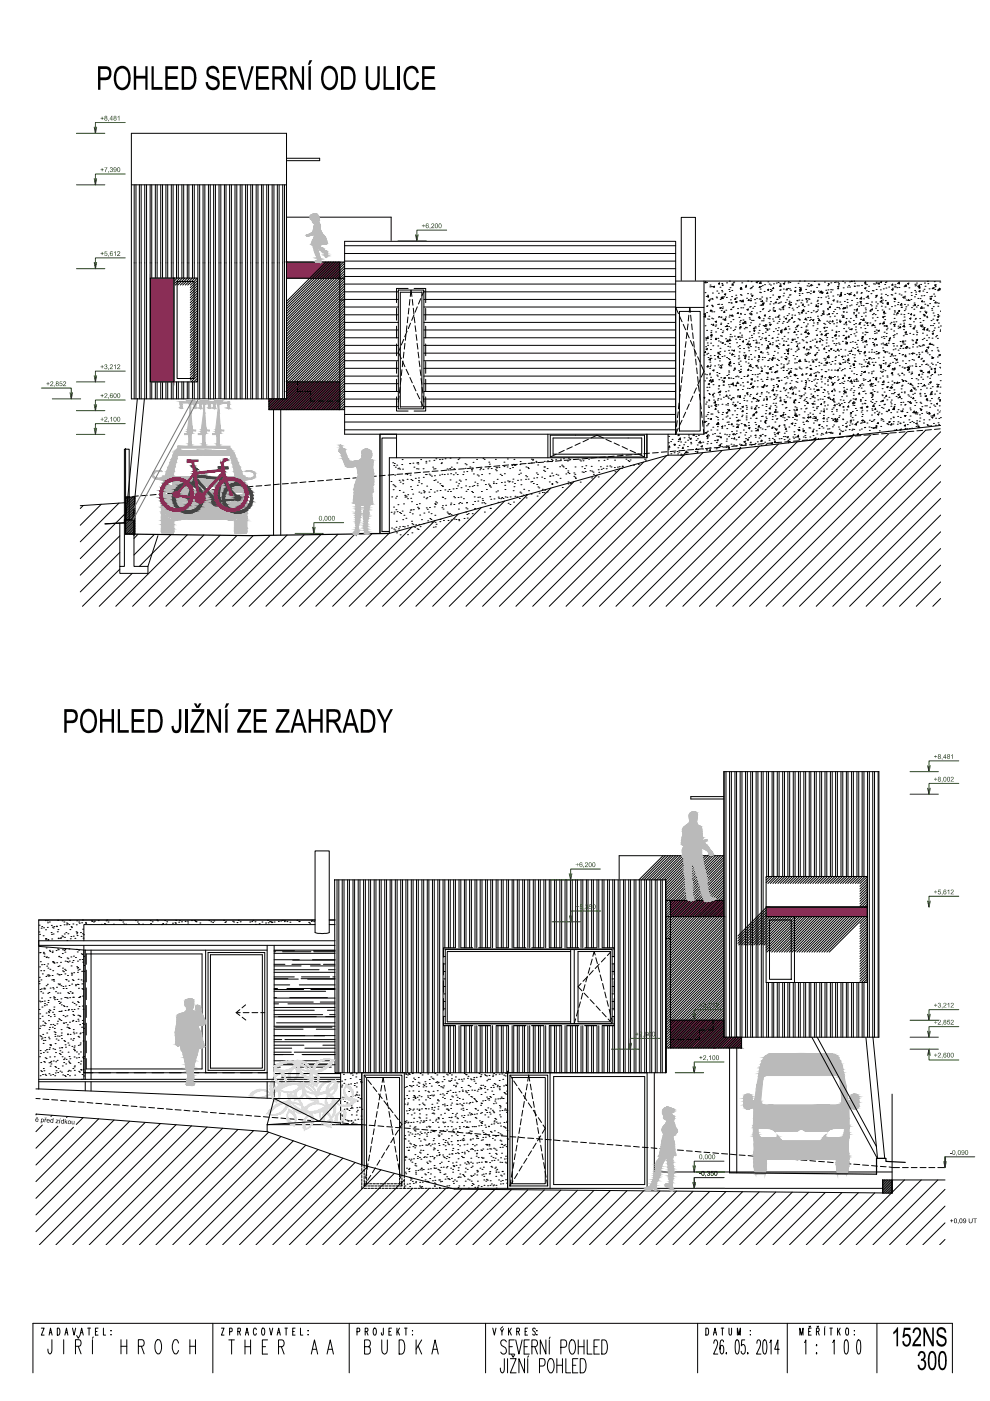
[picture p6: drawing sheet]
<svg xmlns="http://www.w3.org/2000/svg" width="210mm" height="297mm" viewBox="0 0 210 297" stroke-linecap="round" stroke-linejoin="round" font-family="sans-serif">
<g fill="#8a2e56" stroke="#8a2e56" stroke-width=".21">
<path d="M60.7 55.6h11.4z"/>
<path d="M60.7 55.6v3.4h11.4zM60.7 55.6h11.4v3.4z"/>
<path d="M63.1 81v2h9zM63.1 81h9v2z"/>
<path d="M60.7 81v2h2.4zM60.7 81h2.4v2z"/>
<path d="M60.7 83v1.6h5.2zM60.7 83h5.2v1.6z"/>
<path d="M65.9 83v1.6h6.2zM65.9 83h6.2v1.6z"/>
<path d="M57 84.6h8.9zM60.7 84.6h5.2z"/>
<path d="M65.9 85h6.2zM65.9 85h6.2z"/>
<path d="M65.9 84.6v.4h6.2zM65.9 84.6h6.2v.4z"/>
<path d="M57 85h8.9zM57 85h8.9zM57 84.6v.4h8.9zM57 84.6h8.9v.4z"/>
<path d="M57 85v1.9h15.1zM57 85h15.1v1.9z"/>
</g>
<g fill="none" stroke="#000" stroke-width=".21">
<path d="M69.1 55.6l-8.4 8.3M69.6 55.6l-8.9 8.8M70.1 55.6l-9.4 9.4M70.7 55.6l-10 9.9M71.2 55.6l-10.5 10.4M71.8 55.6l-11.1 10.9M72.3 55.6l-11.6 11.5M72.8 55.6l-12.1 12M73.1 51.2h70.2v40.9h-70.2zM73.1 55.8l-12.4 12.3M73.1 56.4l-12.4 12.3M73.1 56.9l-12.4 12.3"/>
<path d="M73.1 57.4l-12.4 12.4M73.1 58l-12.4 12.3M73.1 58.5l-12.4 12.3M73.1 59l-12.4 12.3M73.1 59.5l-12.4 12.4M143.3 59.6h56.1M144.4 59.5v-13.4h3v13.4M73.1 60.1l-12.4 12.3M73.1 60.6l-12.4 12.3M73.1 61.2l-12.4 12.2M73.1 61.7l-12.4 12.3M73.1 62.2l-12.4 12.3"/>
<path d="M73.1 62.7l-12.4 12.3M73.1 63.3l-12.4 12.3M73.1 63.8l-12.4 12.3M73.1 64.3l-12.4 12.4M73.1 64.8l-12.4 12.4M73.1 65.4l-12.4 12.3M73.1 65.9l-12.4 12.3M73.1 66.4l-12.4 12.4M73.1 67l-12.4 12.3M73.1 67.5l-12.4 12.3M73.1 68.1l-12.4 12.2M73.1 68.6l-12.4 12.3"/>
<path d="M73.1 69.1l-12.4 12.3M73.1 69.6l-12.4 12.3M73.1 70.2l-12.4 12.3M73.1 70.7l-12.4 12.3M73.1 71.2l-12.4 12.3M73.1 71.7l-12.4 12.4M73.1 72.3l-14.6 14.6M73.1 72.8l-14 14.1M73.1 73.3l-13.5 13.6M73.1 73.9l-13 13M73.1 74.4l-12.5 12.5M73.1 74.9l-11.9 12"/>
<path d="M73.1 75.5l-11.4 11.4M73.1 76l-10.9 10.9M73.1 76.5l-10.4 10.4M73.1 77.1l-9.8 9.8M73.1 77.6l-9.3 9.3M73.1 78.1l-8.8 8.8M73.1 78.6l-8.2 8.3M73.1 79.2l-7.7 7.7M73.1 79.7l-7.1 7.2M84.1 65.4v2.5M84.1 69.2v2.5M84.1 72.9v2.5"/>
<path d="M84.1 76.7v2.4M84.5 61.5h5.4v25.2h-5.4zM84.9 73.7l-.4 1 .6 1.4M85.2 78.4l-.1 1.2M85.3 76.6l.6 1.2M85.4 76.5l-.1 1.3M85.6 72l-.5 1.1M85.6 74.7l-.1 1.2M85.9 72.8l-.2 1.2M86.1 70.9l-.2 1.3M86.1 78.3l.6 1.1M86.3 69.1l-.2 1.2"/>
<path d="M86.3 70.2l-.5 1.2M86.5 67.2l-.1 1.2M86.5 61.2h-2.4v3M86.7 65.3l-.1 1.3M86.9 63.5l-.1 1.2M87 62.9l.2-1.4 .1 1.4M87 68.5l-.4 1.2M87.4 63.5l.1 1.2M87.6 65.3l.2 1.3M87.8 66.8l-.5 1.1M87.8 61.2h2.5v3M87.8 67.2l.2 1.2"/>
<path d="M88 69.1l.2 1.2M88.2 70.9l.2 1.3M88.4 72.8l.2 1.2M88.5 65.1l-.5 1.1M88.6 74.7l.2 1.2M88.9 76.5l.1 1.3M89.1 78.4l.1 1.2M89.2 63.3l-.5 1.2M89.5 61.9v24.4h-4.6M89.5 62h-4.6v24.3M89.9 61.8l-.4 .9M90.3 65.4v2.5"/>
<path d="M90.3 69.2v2.5M90.3 72.9v2.5M90.3 76.7v2.4M143.3 65.2h6v26.9h-6zM144.1 66h4.4v25.4h-4.4zM26.6 95.1v18.1M57.1 84.6h-.1M57.6 84.6l-.6 .6M58.1 84.6l-1.1 1.1M58.7 84.6l-1.7 1.6M59.2 84.6l-2.2 2.2M59.7 84.6l-2.3 2.3"/>
<path d="M60.2 84.6l-2.2 2.3M73.1 80.2l-6.6 6.7M73.1 80.8l-6.1 6.1M73.1 81.3l-5.6 5.6M73.1 81.8l-5 5.1M73.1 82.4l-4.5 4.5M73.1 82.9l-4 4M73.1 83.4l-3.5 3.5M73.1 83.9l-2.9 3M73.1 84.5l-2.4 2.4M73.1 85l-1.9 1.9M73.1 85.5l-1.3 1.4"/>
<path d="M73.1 86.1l-.8 .8M73.1 86.6l-.3 .3M80.6 92.1v21v-21h3.5v5M83.3 98.1h.1M83.5 98.7h.1M83.6 98.3h.1M83.8 99h.1M84.1 92.9h-3.1v19.8h1.5M84.1 84.1v3.1h2.4M84.1 80.4v2.5M84.1 98.6h.1M84.3 99.4h.1"/>
<path d="M84.5 99.3h.1M84.6 84l-.1 1.2M84.8 99.5h.1M84.8 82.1l-.1 1.2M85 80.2l-.1 1.3M85.2 98.5h.1M85.3 97.4h.1M85.3 99.5h.1M86.9 98.3h.1M86.9 80l.5 1.2M87.5 98.2h.1M87.7 81.7l.5 1.2"/>
<path d="M87.8 99h.1M88.3 99.4h.1M88.3 98.2h.1M88.4 83.4l.6 1.2M88.6 98.1h.1M88.6 98.4h.1M88.6 99.4h.1M89.2 97.4h.1M89.2 85.2l.7 1.3M89.3 80.2l.2 1.3M89.5 82.1l.2 1.2M89.7 99.4h.1"/>
<path d="M89.7 84l.2 1.2M90.3 84.1v3.1h-2.5M90.3 80.4v2.5M90.3 98.2h.1M90.3 97.8h.1M91 97.7h.1M91.7 99h.1M91.9 99.4h.1M92 97.6h.1M92.2 99.4h.1M92.4 97.3h.1M93.2 97.4h.1"/>
<path d="M93.5 98.3h.1M93.6 98.1h.1M93.7 97.4h.1M94.4 97.3h.1M94.8 99.4h.1M95 99.6h.1M95.3 99.3h.1M95.4 97.1h.1M95.7 99h.1M96.2 99.4h.1M96.9 98.2h.1M97.1 97.4h.1"/>
<path d="M97.3 97.1h.1M98.6 98.3h.1M98.6 99.3h.1M98.8 98.5h.1M99 100h.1M99.6 99h.1M99.9 99.6h.1M100 99.9h.1M100.2 99.4h.1M100.3 98h.1M101 97.4h.1M101.7 99.6h.1"/>
<path d="M101.9 99.3h.1M102.4 99.5h.1M102.4 97.2h.1M102.7 97.4h.1M103.4 99.4h.1M103.6 99h.1M103.6 98h.1M103.8 98.4h.1M104.1 99.3h.1M105 97.4h.1M105 99.6h.1M105.2 99.2h.1"/>
<path d="M105.2 99.8h.1M105.3 99.2h.1M105.8 99.1h.1M106.8 98h.1M106.8 98.9h.1M107.5 99h.1M107.6 97.3h.1M108.1 99.3h.1M108.5 98.7h.1M108.7 99.1h.1M108.8 98.5h.1M109 97.4h.1"/>
<path d="M109.1 98.7h.1M109.2 98.6h.1M110.2 99.7h.1M110.2 98.5h.1M110.3 97.9h.1M111.5 99h.1M111.9 99.1h.1M112 98.2h.1M112 99.3h.1M112.6 98.2h.1M112.6 97.4h.1M112.9 97.6h.1"/>
<path d="M112.9 97.4h.1M113.6 97.8h.1M113.7 98h.1M114 98.6h.1M115.2 99.7h.1M115.3 99h.1M115.4 97.8h.1M115.4 99h.1M115.5 99.9h.1M116 99.3h.1M116.1 97.7h.1M116.2 92.1v5"/>
<path d="M116.7 92.3h20v4.6h-20zM116.9 97.9h.1M116.9 97.4h.1M117.1 97.6h.1M117.3 92.9h18.8v3.4h-18.8zM117.8 97.5h.1M117.9 96.3l-1.2 .6M118.7 99h.1M118.8 97.4h.1M119.1 98.6h.1M119.3 98.8h.1M119.4 99h.1"/>
<path d="M119.5 97.3h.1M119.6 95.5l-1.1 .5M119.9 99.3h.1M120.3 97.7h.1M120.4 99.9h.1M120.5 97.1h.1M120.8 97.4h.1M121.3 94.7l-1.1 .5M121.9 99h.1M122.9 97.5h.1M123 93.9l-1.1 .5M123.1 97.7h.1"/>
<path d="M123.4 99h.1M123.6 97.7h.1M123.9 99.3h.1M124.1 100h.1M124.2 98.7h.1M124.8 93.1l-1.2 .6M124.8 97.4h.1M125.1 99.8h.1M125.3 92.9l1.3-.6 1.3 .6M125.3 98.9h.1M125.5 99.9h.1M126.8 99.6h.1"/>
<path d="M126.9 97.7h.1M127.3 99h.1M127.5 99.5h.1M127.8 99.3h.1M128.1 97.6h.1M128.5 93.2l1.1 .5M128.5 99.4h.1M128.7 98.8h.1M128.7 97.4h.1M129.3 98.8h.1M129.5 99h.1M130.2 93.9l1.1 .5"/>
<path d="M130.3 99.1h.1M130.3 97.6h.1M130.9 99h.1M131.3 99h.1M131.5 99.3l-29.2 29.3M131.8 99.3h.1M131.9 98.8h.1M131.9 94.7l1.2 .5M132 98.9h.1M132.7 97.4h.1M133.1 97.6h.1M133.3 97.9h.1"/>
<path d="M133.6 97.5h.1M133.6 95.5l1.1 .5M133.6 98.7h.1M134.3 98.6h.1M135.3 96.3l1.4 .6M135.3 98.5h.1M136.4 98l-30.5 30.6M136.7 97.4h.1M136.9 97.6h.1M137.2 92.1v5h-54.7v16l59.1-16.6M141.4 96.6l-32 32M141.6 92.1v4.4"/>
<path d="M141.6 96.5h3.4M145.1 96.4l-32.2 32.2M149.1 96l-32.6 32.6M153.1 95.5l-33.1 33.1M157.1 95.1l-33.6 33.5M161 94.6l-33.9 34M165.1 94.1l-34.5 34.5M169 93.7l-34.8 34.9M173 93.2l-35.3 35.4M177 92.8l-35.8 35.8M180.8 92.5l-36 36.1M184.7 92.1l-36.4 36.5"/>
<path d="M188.6 91.8l-36.8 36.8M192.4 91.5l-37 37.1M196.3 91.2l-37.4 37.4M199.4 91.6l-37 37M199.4 95.1l-33.4 33.5M199.4 98.6l-29.9 30M17.7 107.2l-.7 .6M21.5 106.9l-4.5 4.5M25.2 106.7l-8.2 8.2M25.4 113.6l-8.4 8.3M25.4 117.1l-8.4 8.4M26.4 109.1l-9.4 9.3"/>
<path d="M29.3 113.3l-.9 .9M32.7 113.3l-4.3 4.4M36.2 113.4l-6.7 6.7M39.7 113.4l-15.1 15.2M43.2 113.4l-15.1 15.2M46.7 113.5l-15.1 15.1M50.2 113.6l-15 15M53.7 113.6l-15 15M57.3 113.5l-15.1 15.1M60.9 113.4l-15.1 15.2M64.5 113.4l-15.2 15.2M68.1 113.3l-15.3 15.3"/>
<path d="M71.7 113.3l-15.3 15.3M75.3 113.2l-15.4 15.4M78.9 113.1l-15.4 15.5M82.5 113.1l-15.5 15.5M82.9 102.1h.1M82.9 108.6h.1M83 112h.1M83.1 105.4h.1M83.3 102.8h.1M83.4 103.8h.1M83.4 107.5h.1M83.5 109h.1"/>
<path d="M83.5 112.2h.1M83.6 108.6h.1M83.6 103h.1M83.7 100.7h.1M83.7 112.4h.1M83.8 103.2h.1M83.9 105.6h.1M83.9 108.1h.1M83.9 111.8h.1M84 110.5h.1M84.1 113h.1M84.1 105.2h.1"/>
<path d="M84.2 108.5h.1M84.4 107h.1M84.5 112.1h.1M84.6 101.8h.1M84.7 104h.1M84.7 111.7h.1M84.7 108.7h.1M84.8 102.2h.1M84.8 113.4h.1M85 108.9h.1M85.3 108.4h.1M85.3 101.8h.1"/>
<path d="M85.4 111.6h.1M85.4 102.6h.1M85.4 110.2h.1M85.4 101.9h.1M85.5 104.4h.1M85.6 106.8h.1M85.6 109.2h.1M85.7 111.7h.1M85.8 105h.1M85.9 105.4h.1M85.9 100.5h.1M85.9 105.1h.1"/>
<path d="M86.1 109.9h.1M86.1 105.4h.1M86.3 100.6h.1M86.3 101.6h.1M86.4 111.5h.1M86.4 105.7h.1M86.4 113.4h.1M86.4 104.9h.1M86.9 108.6h.1M87 100.7h.1M87 108.1h.1M87 103.2h.1"/>
<path d="M87.1 105.6h.1M87.1 101.7h.1M87.2 108.1h.1M87.2 110.5h.1M87.2 106.4h.1M87.3 103.8h.1M87.3 113h.1M87.3 111h.1M87.3 111.7l-16.8 16.9M87.4 101.9h.1M87.4 109h.1M87.5 104.8h.1"/>
<path d="M87.5 111.2h.1M87.6 108.1h.1M87.9 111.8h.1M88.1 101.4h.1M88.1 111.3h.1M88.3 107h.1M88.4 112.1h.1M88.5 102.9h.1M88.5 107.6h.1M88.6 112.3h.1M88.7 107.9h.1M88.7 101.9h.1"/>
<path d="M88.7 101.3h.1M88.8 102.2h.1M88.8 107.8h.1M88.8 104.3h.1M88.8 111.2h.1M88.9 106.8h.1M89 109.2h.1M89.1 111.7h.1M89.2 104.5h.1M89.3 102.6h.1M89.4 110.2h.1M89.7 101.2h.1"/>
<path d="M89.7 104h.1M89.8 111h.1M89.8 105.4h.1M89.9 104.5h.1M89.9 108.8h.1M90 104.3h.1M90.2 100.6h.1M90.3 105.7h.1M90.4 100.6h.1M90.4 107.7h.1M90.5 103.1h.1M90.5 105.5h.1"/>
<path d="M90.6 108h.1M90.7 110.4h.1M90.8 108.6h.1M90.9 104.3h.1M91 100.5h.1M91.1 107.6h.1M91.1 105.3h.1M91.1 109.9h.1M91.2 100.7h.1M91.3 103.8h.1M91.4 110.1h.1M91.4 108.9h.1"/>
<path d="M91.5 101h.1M91.6 110.8h.1M91.9 111.8h.1M92 101.9h.1M92.1 104.3h.1M92.1 107.5h.1M92.1 100.9h.1M92.2 106.8h.1M92.2 109.2h.1M92.2 110.7h.1M92.2 110.3l-18.2 18.3M92.3 111.7h.1"/>
<path d="M92.3 107h.1M92.3 101.8h.1M92.3 106.4h.1M92.5 111.2h.1M92.6 106.6h.1M92.6 104.1h.1M92.8 102.2h.1M93.2 100.7h.1M93.3 110.6h.1M93.3 102.6h.1M93.3 104h.1M93.3 110.1h.1"/>
<path d="M93.6 102.9h.1M93.7 100.6h.1M93.7 107.6h.1M93.8 103h.1M93.8 105.4h.1M93.8 107.2h.1M93.8 103.2h.1M93.9 105.5h.1M93.9 107.9h.1M94 110.3h.1M94.2 100.6h.1M94.3 103.9h.1"/>
<path d="M94.3 105.7h.1M94.5 107.1h.1M94.8 108.6h.1M94.9 100.5h.1M94.9 104.2h.1M95 108.8h.1M95 110.3h.1M95.2 109h.1M95.2 103.8h.1M95.3 108.9h.1M95.4 101.8h.1M95.5 104.2h.1"/>
<path d="M95.5 107h.1M95.5 100.4h.1M95.6 106.7h.1M95.6 109.1h.1M95.6 110.3h.1M96.1 103.7h.1M96.1 100.7h.1M96.2 105.3h.1M96.2 107h.1M96.3 110.1h.1M96.4 105.5h.1M96.6 100.3h.1"/>
<path d="M96.7 110.1h.1M96.7 102.2h.1M96.7 103.6h.1M96.9 100.6h.1M97 103h.1M97.1 105.5h.1M97.2 109l-19.6 19.6M97.2 107.9h.1M97.2 106.8h.1M97.2 102.6h.1M97.2 110.1h.1M97.3 110.4h.1"/>
<path d="M97.4 101.8h.1M97.5 106.5h.1M97.6 102h.1M97.7 105.4h.1M97.7 103.4h.1M97.9 106.7h.1M98.1 100.6h.1M98.3 105.7h.1M98.3 100.1h.1M98.4 109.9h.1M98.7 101.7h.1M98.7 103h.1"/>
<path d="M98.8 108.6h.1M98.8 107.7h.1M98.8 104.2h.1M98.9 106.6h.1M98.9 106.5h.1M99 109.1h.1M99 107.9h.1M99.1 109.8h.1M99.1 103.8h.1M99.3 108.9h.1M99.5 103.2h.1M100 104.2h.1"/>
<path d="M100.1 103.1h.1M100.1 108.9h.1M100.2 107h.1M100.2 104.4h.1M100.4 100.5h.1M100.5 102.9h.1M100.5 105.4h.1M100.6 107.8h.1M100.6 106.3h.1M100.7 102.2h.1M101.2 103h.1M101.2 102.6h.1"/>
<path d="M101.2 100.7h.1M101.3 106.2h.1M101.3 105.4h.1M101.4 100.9h.1M101.7 105.4h.1M102 101.8h.1M102.1 104.2h.1M102.1 107.6l-21 21M102.1 100.6h.1M102.2 106.6h.1M102.2 105.7h.1M102.3 106.1h.1"/>
<path d="M102.5 101.9h.1M102.6 106.6h.1M102.7 108.6h.1M102.8 106.8h.1M102.9 102.7h.1M103.1 103.8h.1M103.5 102.6h.1M103.7 100.4h.1M103.8 102.9h.1M103.8 103.1h.1M103.8 105.3h.1M103.9 107.8h.1"/>
<path d="M104 103.3h.1M104.1 105.9h.1M104.1 107h.1M104.6 102.5h.1M104.6 102.2h.1M104.7 105.8h.1M105.2 102.5h.1M105.2 104.3h.1M105.4 101.6h.1M105.5 104.1h.1M105.6 106.5h.1M105.6 105.4h.1"/>
<path d="M105.7 105.6h.1M106 100.6h.1M106.2 105.7h.1M106.3 102.3h.1M106.3 100.8h.1M106.4 105.5h.1M106.6 105.7h.1M106.9 100.4h.1M107 102.2h.1M107 106.2l-22.3 22.4M107 102.9h.1M107.1 103.8h.1"/>
<path d="M107.1 105.4h.1M107.5 105.4h.1M107.6 102h.1M107.7 106.7h.1M107.9 102.2h.1M108 102.1h.1M108.1 107h.1M108.2 105.4h.1M108.6 102.2h.1M108.8 101.6h.1M108.8 104h.1M108.9 106.5h.1"/>
<path d="M109 103.2h.1M109.1 102.5h.1M109.2 105.2h.1M109.6 105.4h.1M109.7 101.8h.1M110 100.6h.1M110.1 105.7h.1M110.2 104.3h.1M110.4 100.3h.1M110.4 101.8h.1M110.4 102.8h.1M110.4 104.5h.1"/>
<path d="M110.5 105.2h.1M110.9 105h.1M111 103.7h.1M111.4 101.6h.1M111.4 100.9h.1M111.5 104.9h.1M111.5 105.6h.1M111.7 101.1h.1M111.9 104.8l-23.7 23.8M112 101.6h.1M112.1 104h.1M112.5 102.2h.1"/>
<path d="M112.6 104.8h.1M112.8 102.1h.1M113.1 102.5h.1M113.2 101.4h.1M113.7 100.3h.1M113.8 102.7h.1M113.8 101.3h.1M113.9 105.2h.1M114 100.6h.1M114 103.2h.1M114.3 103.4h.1M114.3 104.5h.1"/>
<path d="M114.9 101.2h.1M115 104.4h.1M115 103.7h.1M115.4 104.5h.1M115.4 101.5h.1M115.5 103.9h.1M116 104.3h.1M116.5 102.2h.1M116.6 101h.1M116.8 103.5l-25.1 25.1M117 100.3h.1M117 102.7h.1"/>
<path d="M117 102.5h.1M117.2 100.9h.1M117.9 102.1h.1M117.9 100.6h.1M118.1 102.3h.1M118.3 100.7h.1M118.7 101.4h.1M119.2 103.4h.1M120 100.5h.1M120.4 100.2h.1M120.4 102.6h.1M120.4 102.2h.1"/>
<path d="M120.6 100.4h.1M120.9 102.5h.1M121.7 100.3h.1M121.7 101h.1M121.7 102.1l-26.5 26.5M121.9 100.6h.1M121.9 101.2h.1M122 101.5h.1M123 102.2h.1M123.4 100.1h.1M123.7 100.1h.1M125.4 101.3h.1"/>
<path d="M125.7 100.1h.1M125.8 100.6h.1M126.6 100.7l-27.8 27.9M126.8 101.1h.1M127 100.1h.1M130.4 100h.1M199.4 102.1l-26.3 26.5M199.4 105.7l-22.8 22.9M199.4 109.2l-19.3 19.4M199.4 112.8l-15.8 15.8M199.4 116.3l-12.2 12.3M199.4 119.8l-8.7 8.8"/>
<path d="M25.4 120.7l-7.9 7.9M28 121.6l-7 7M199.4 123.4l-5.1 5.2M199.4 126.9l-1.6 1.7"/>
</g>
<g fill="#000">
<path d="M28.4 14h.5v2.1h1.9v-2.1h.5v5h-.5v-2.3h-1.9v2.3h-.5zM32.1 14h.5v4.4h1.9v.6h-2.4zM35.1 14h2.7v.6h-2.2v1.6h2v.5h-2v1.7h2.2v.6h-2.7zM44 14.4l.8-.4h.8l.7 .6 .2 .8-.5 .1-.2-.7-.3-.2h-.8a.77 .77 0 0 0-.4 1 .77 .77 0 0 0 .8 .5l.7 .2 .7 .7 .1 1-.4 .7-.7 .4h-.8l-.7-.4-.4-.8v-.5h.5l.1 .7 .4 .3 .4 .1 .7-.1a.86 .86 0 0 0 .4-1 .86 .86 0 0 0-.9-.6l-.9-.3-.5-.7v-.8zM47.3 14h2.7v.6h-2.2v1.6h2.1v.5h-2.1v1.7h2.3v.6h-2.8zM50.4 14h.5l1.2 4.5 1.2-4.5h.5l-1.5 5h-.5zM54.3 14h2.7v.6h-2.2v1.6h2.1v.5h-2.1v1.7h2.3v.6h-2.8zM61.5 14h.5l2 4v-4h.5v5h-.5l-2-3.9v3.9h-.5zM77.6 14h.5v3.9l.4 .5 .3 .1 .8-.1 .3-.5 .1-3.9h.5l-.1 3.9-.2 .7-.6 .4-1.1 .1-.4-.2-.4-.6-.1-.8zM81.3 14h.5v4.4h1.9v.6h-2.4zM84.3 14h.5v5h-.5zM86 14.6l.9-.6h.6l.7 .3 .5 .7 .1 .4-.5 .2-.4-.9-.5-.2h-.4l-.5 .4-.4 .7v1.7l.5 1 .6 .3 .5-.1 .5-.5 .1-.7 .6 .2-.4 .9-.7 .6h-1.1l-.6-.3-.3-.6-.2-1.1v-1z"/>
<path d="M89.5 14h2.7v.6h-2.2v1.6h2.1v.5h-2.1v1.7h2.3v.6h-2.8z"/>
<path d="M20.8 14l2.1 .1 .4 .3 .3 .7v1l-.4 .6-.7 .3h-1.2v2h-.5zM21.3 14.6v1.8h1.3l.3-.2 .2-.7a.72 .72 0 0 0-.9-.9z"/>
<path d="M24.7 14.5l.7-.5h.8l.7 .3 .5 .6 .3 1-.1 1.5-.4 1.1-.7 .5-.8 .1-.6-.2-.5-.5-.3-.6-.2-1.7 .2-.8zM25.2 14.8l-.5 1v1.7l.5 .8 .8 .3 .5-.2 .6-.8v-1.8l-.2-.7-.5-.5-.6-.1z"/>
<path d="M38.5 14l2 .1 .4 .2 .5 .6 .2 .9v1.4l-.3 1-.7 .7-2.1 .1zM39 14.6v3.8h1.4l.4-.3 .3-.7v-.9l-.1-1.1-.5-.7z"/>
<path d="M57.7 14h2.1l.7 .4 .2 .7-.1 1-.3 .4-.6 .2 .5 .6 .8 1.7h-.5l-.9-1.7-.5-.5h-.8v2.2h-.6zM58.3 14.6v1.6h1.1a.83 .83 0 0 0 .8-.8 .83 .83 0 0 0-.8-.8z"/>
<path d="M65.4 14h.5v5h-.5zM65.6 12.8h.6l-.5 .9h-.4z"/>
<path d="M68.7 14.5l.7-.5h.7l.8 .3 .6 .9 .2 1-.2 1.4-.4 1-.8 .5h-.7l-.5-.2-.5-.4-.3-.6-.2-1.7 .2-1zM69.3 14.7l-.6 .9-.1 1.3 .1 .7 .6 .8 .9 .1 .6-.4 .2-.4 .2-.9-.1-1.1-.3-.6-.4-.5-.6-.1z"/>
<path d="M72.3 14l1.9 .1 .4 .2 .5 .7 .3 .9v1.4l-.5 1.2-.4 .4-.5 .1h-1.7zM72.8 14.6v3.8h1.2l.6-.4 .2-.5 .1-1.5-.1-.6-.7-.7z"/>
</g>
<g fill="#1c7000">
<path d="M89.5 47.8h.2l.1-.2v.2h.3v.1h-.3l-.1 .3v-.3h-.2z"/>
<path d="M91.1 48.2h.1l-.1 .4z"/>
<path d="M91.4 47.5l.3-.1 .3 .1v.3l-.4 .4h.5v.2h-.7l.3-.5a.23 .23 0 0 0 .3-.2 .23 .23 0 0 0-.4-.2v.2z"/>
<path d="M90.3 47.5l.1-.1a.27 .27 0 0 1 .3 0 .27 .27 0 0 1 .2 .2h-.1a.24 .24 0 0 0-.4-.1 .24 .24 0 0 0 0 .4l.1-.1a.33 .33 0 0 1 .4 .3 .33 .33 0 0 1-.4 .3 .33 .33 0 0 1-.2-.5zM90.4 48.1a.23 .23 0 0 0 .4 0 .23 .23 0 0 0-.4 0z"/>
<path d="M92.3 47.5a.45 .45 0 0 1 .6 .2 .45 .45 0 0 1-.1 .5l-.1 .2-.5-.2zM92.4 47.5l-.1 .4a.26 .26 0 0 0 .1 .4 .26 .26 0 0 0 .4-.1 .26 .26 0 0 0-.1-.4 .23 .23 0 0 0 0-.3 .23 .23 0 0 0-.3 0z"/>
<path d="M93 47.5l.2-.1 .4 .1v.6a.34 .34 0 0 1-.4 .3 .34 .34 0 0 1-.2-.5zM93.2 47.5l-.1 .5a.18 .18 0 0 0 .2 .3 .18 .18 0 0 0 .2-.2v-.5z"/>
</g>
<path d="M84.4 51.1h6M88.6 49.8l-.2 1.3M94.7 48.8h-6.3v2.3l-.3-1.3" fill="none" stroke="#1c7000" stroke-width=".21"/>
<g fill="#1c7000">
<path d="M21.3 83.8h.3v-.2h.1v.2h.3v.1h-.3v.3h-.1v-.3h-.3z"/>
<path d="M22.2 83.5l.1-.1a.34 .34 0 0 1 .5 .2 .34 .34 0 0 1-.4 .5l-.1 .2 .5 .1h-.7l.4-.5a.21 .21 0 0 0 .2-.2 .21 .21 0 0 0-.2-.2 .21 .21 0 0 0-.2 .2h-.2z"/>
<path d="M22.9 84.2h.2l-.1 .4z"/>
<path d="M23.4 83.5l.1-.1a.18 .18 0 0 1 .3 0 .18 .18 0 0 1 0 .2 .22 .22 0 0 0-.3-.1 .22 .22 0 0 0-.1 .3 .31 .31 0 0 1 .5 .2 .31 .31 0 0 1-.3 .4 .31 .31 0 0 1-.3-.4zM23.4 84.1a.22 .22 0 0 0 .4 0 .22 .22 0 0 0-.4 0z"/>
<path d="M24.2 83.4h.3l.2 .2-.1 .7a.5 .5 0 0 1-.6-.3 .5 .5 0 0 1 .2-.6zM24.3 83.5l-.1 .3a.23 .23 0 0 0 0 .4 .23 .23 0 0 0 .4-.1v-.5z"/>
<path d="M24.9 83.5l.1-.1a.47 .47 0 0 1 .5 .3 .47 .47 0 0 1-.1 .5l-.1 .2-.4-.1zM25 83.6v.2a.25 .25 0 0 0 0 .4 .25 .25 0 0 0 .4-.1v-.3a.21 .21 0 0 0-.2-.3 .21 .21 0 0 0-.2 .1z"/>
</g>
<path d="M16.2 87.1h6M16.2 92.1h6M20 90.8l.2 1.3 .3-1.3M20.5 85.8l-.3 1.3M26.5 84.8h-6.3v2.3l-.2-1.3M26.5 89.8h-6.3v2.3M62.6 113.1h5.9" fill="none" stroke="#1c7000" stroke-width=".21"/>
<g fill="#1c7000">
<path d="M21.6 88.5h.1v.3h.3l-.3 .1v.3h-.1v-.3h-.3l.3-.1z"/>
<path d="M22.2 88.5l.4-.1 .1 .1v.4l-.4 .4h.5v.1h-.7l.4-.6a.19 .19 0 0 0 .1-.2 .19 .19 0 0 0-.2-.1 .19 .19 0 0 0-.1 .2h-.2z"/>
<path d="M22.9 89.2h.2l-.1 .4z"/>
<path d="M23.4 88.6l.3-.2v1h-.1v-.8l-.2 .2z"/>
<path d="M68.5 110.2h.1l-.1 .4z"/>
<path d="M24.1 88.5a.46 .46 0 0 1 .6 .1 .46 .46 0 0 1 0 .6l-.2 .2-.4-.1zM24.3 88.5l-.1 .5a.25 .25 0 0 0 .3 .3 .25 .25 0 0 0 .1-.5l-.1-.3z"/>
<path d="M24.9 88.5l.1-.1a.5 .5 0 0 1 .5 .4 .5 .5 0 0 1-.2 .6l-.4-.1zM25 88.6v.2a.25 .25 0 0 0 0 .4 .25 .25 0 0 0 .4-.1v-.3a.21 .21 0 0 0-.2-.3 .21 .21 0 0 0-.2 .1z"/>
<path d="M67.7 109.5a.43 .43 0 0 1 .6 .2 .43 .43 0 0 1-.1 .5 .42 .42 0 0 1-.6 0 .42 .42 0 0 1 0-.6zM67.8 109.5v.6a.18 .18 0 0 0 .1 .2 .18 .18 0 0 0 .2-.2v-.5z"/>
<path d="M68.9 109.5l.3-.1 .2 .1v.7a.38 .38 0 0 1-.6 .1 .38 .38 0 0 1 0-.6zM69 109.5l-.1 .4a.27 .27 0 0 0 .1 .4 .27 .27 0 0 0 .3-.1 .27 .27 0 0 0 0-.4v-.3z"/>
<path d="M69.7 109.4l.4 .1 .1 .6a.36 .36 0 0 1-.5 .2 .36 .36 0 0 1-.1-.5zM69.8 109.5l-.1 .4a.23 .23 0 0 0 .1 .4 .23 .23 0 0 0 .3-.3v-.4z"/>
<path d="M70.4 109.5l.4-.1 .2 .1v.6l-.2 .3h-.3l-.1-.2zM70.6 109.5l-.1 .3a.27 .27 0 0 0 0 .4 .27 .27 0 0 0 .4 0 .27 .27 0 0 0 0-.4l-.1-.3z"/>
</g>
<path d="M66.8 111.8l-.3 1.3M72.9 110.8h-6.4v2.3l-.2-1.3" fill="none" stroke="#1c7000" stroke-width=".21"/>
<g fill="none" stroke="#000" stroke-width=".21">
<path d="M27.9 28.3h32.8v56.3h-32.8zM27.9 39.2h32.8M28.4 39.2v45.4M28.8 39.2v45.4M29.5 39.2v45.4M29.9 39.2v45.4M30.7 39.2v45.4M31.1 39.2v45.4M31.8 39.2v45.4M32.2 39.2v19.8M32.9 39.2v19.8M33.3 39.2v19.8"/>
<path d="M34.1 39.2v19.8M34.5 39.2v19.8M35.2 39.2v19.8M35.6 39.2v19.8M36.3 39.2v19.8M36.7 39.2v19.8M37.4 39.2v19.8M37.8 39.2v19.8M38.6 39.2v19.8M38.9 39.2v19.8M39.7 39.2v19.8l-1.5 1.4M40 39.2v19.8"/>
<path d="M40.8 39.2v19.8M41.2 39.2v19.8M42 39.2v45.4M42.3 39.2v45.4M43.1 39.2v45.4M43.4 39.2v45.4M44.2 39.2v45.4M44.6 39.2v45.4M45.3 39.2v45.4M45.7 39.2v45.4M46.4 39.2v45.4M46.8 39.2v45.4"/>
<path d="M47.6 39.2v45.4M47.9 39.2v45.4M48.7 39.2v45.4M49.1 39.2v45.4M49.8 39.2v45.4M50.2 39.2v45.4M50.9 39.2v45.4M51.3 39.2v45.4M52.1 39.2v45.4M52.5 39.2v45.4M53.2 39.2v45.4M53.6 39.2v45.4"/>
<path d="M54.3 39.2v45.4M54.7 39.2v45.4M55.5 39.2v45.4M55.8 39.2v45.4M56.6 39.2v45.4M56.9 39.2v45.4M57.7 39.2v45.4M58.1 39.2v45.4M58.8 39.2v45.4M59.2 39.2v45.4M59.9 39.2v45.4M60.3 39.2v45.4"/>
<path d="M60.7 33.6h7.1v.5h-7.1M31.9 59h5v22h-5zM36.9 59h5v22h-5zM37.1 59l-.2 .2M37.5 59.7h3.6v20.5h-3.6zM37.6 59l-.7 .7M38.1 59l-1.2 1.2M38.7 59l-1.5 1.4M39.2 59l-1.5 1.4M40.3 59l-1.6 1.4M40.8 59l-1.5 1.4M41.3 59l-1.5 1.4"/>
<path d="M41.8 59l-1.5 1.4M41.9 59.5l-1.6 1.5M60.7 46h22.2v5M60.7 55.6h12.4M60.7 59h12.4M72.1 55.6v31.3M73.1 52.1h70.2M73.1 53.7h70.2M73.1 55.4h70.2M73.1 57h70.2M73.1 58.6h70.2M149.3 59.6v5.6"/>
<path d="M149.6 59.7l.1 .3-.3-.1zM149.8 59.9h.1M154.1 60h.1M154.7 59.6h.1M155.4 60h.1M155.6 59.8h.1M157.3 60h.1M158.5 59.6h.1M159.3 59.7h.1M160.3 59.8l.3-.1-.1 .3zM160.7 59.7h.1M161.3 59.7l.1 .4h-.4z"/>
<path d="M162.8 59.8h.1M165 59.9h.1M166.3 59.8h.1M167.1 60h.1M167.1 59.7h.1M167.5 59.9h.1M169.5 59.6h.1M170.5 59.6h.1M172.6 59.7h.1M174.8 59.8h.1M176.1 60h.1M176.9 59.9h.1"/>
<path d="M177.2 59.8h.1M177.6 59.8h.1M178.6 59.6h.1M179.1 60h.1M180.1 59.8h.1M180.6 59.6l-.1 .1h.2v-.1M181.1 59.6h.1M183.5 59.7l.1 .3-.3-.1zM185.8 59.8h.1M186.7 59.8l.2-.1v.2zM187.7 59.9h.1M187.9 59.8h.1"/>
<path d="M196.6 59.6h.1M198.1 59.7h.1M199.3 59.8h.1M41.9 60l-1.6 1.5M41.9 60.5l-1.6 1.5M41.9 61.1l-1.6 1.5M41.9 61.6l-1.6 1.5M41.9 62.1l-1.6 1.5M41.9 62.6l-1.6 1.6M41.9 63.2l-1.6 1.5M41.9 63.7l-1.6 1.5M41.9 64.2l-1.6 1.5"/>
<path d="M41.9 64.8l-1.6 1.5M41.9 65.3l-1.6 1.5M41.9 65.8l-1.6 1.5M41.9 66.4l-1.6 1.4M41.9 66.9l-1.6 1.5M41.9 67.4l-1.6 1.5M41.9 68l-1.6 1.5M41.9 68.5l-1.6 1.5M41.9 69l-1.6 1.5M41.9 69.5l-1.6 1.6M41.9 70.1l-1.6 1.5M41.9 70.6l-1.6 1.5"/>
<path d="M41.9 71.1l-1.6 1.5M41.9 71.7l-1.6 1.5M41.9 72.2l-1.6 1.5M41.9 72.7l-1.6 1.5M41.9 73.3l-1.6 1.4M41.9 73.8l-1.6 1.5M41.9 74.3l-1.6 1.5M41.9 74.8l-1.6 1.6M41.9 75.4l-1.6 1.5M41.9 75.9l-1.6 1.5M41.9 76.4l-1.6 1.5M41.9 77l-1.6 1.5"/>
<path d="M41.9 77.5l-1.6 1.5M41.9 78l-1.6 1.5M41.9 78.6l-1.6 1.5M41.9 79.1l-1.6 1.5M41.9 79.6l-1.4 1.4M72.1 63.6h1M73.1 60.2h70.2M73.1 61.9h11.4M73.1 63.5h11.4M73.1 65.1h11.4M73.1 66.7h11.4M73.1 68.4h11.4"/>
<path d="M73.1 70h11.4M73.1 71.6h11.4M73.1 73.2h11.4M73.1 74.9h11.4M73.1 76.5h11.4M73.1 78.1h11.4M73.1 79.7h11.4M89.9 61.9h53.4M89.9 63.5h53.4M89.9 65.1h53.4M89.9 66.7h53.4M89.9 68.4h53.4"/>
<path d="M89.9 70h53.4M89.9 71.6h53.4M89.9 73.2h53.4M89.9 74.9h53.4M89.9 76.5h53.4M89.9 78.1h53.4M89.9 79.7h53.4M143.3 65.2l.5 1.3M144.1 67.1l.5 1.1M144.6 79.9l-.1 1.2M144.8 78l-.1 1.2M144.9 68.8l.5 1.1"/>
<path d="M145 76.1l-.1 1.3M145.2 74.3l-.1 1.2M145.5 72.4l-.2 1.2M145.6 70.5l.5 1.2M145.7 70.6l-.2 1.2M145.9 68.7l-.2 1.2M146 66.8l-.1 1.3M146.1 66.2l.2-1 .1 1M146.4 72.2l.5 1.1M146.4 66.8l.2 1.3M146.6 68.7l.2 1.2M146.9 70.6l.1 1.2"/>
<path d="M147.1 72.4l.1 1.2M147.2 73.9l.5 1.2M147.3 74.3l.1 1.2M147.5 76.1l.1 1.3M147.7 78l.1 1.2M147.9 75.6l.5 1.2M147.9 79.9l.1 1.2M148.7 77.4l.6 1.3-.6 1.3M149.3 75.3h.1M149.3 66.6l.3-.1-.1 .2zM149.4 79.3h.1M149.5 62h.1"/>
<path d="M149.5 69.1h.1M149.6 71.7h.1M149.6 74.5v.2h-.2zM149.6 66.8v.4h-.3zM149.6 73.5h.1M149.6 72.1h.1M149.7 74l.3-.1-.1 .3zM149.7 62.9h.1M149.8 71.7l.3-.3 .1 .4zM149.8 66.3h.1M149.8 79.4h.1M149.8 65h.1"/>
<path d="M149.8 70h.1M149.8 75.1h.1M149.9 64.8h.1M149.9 72.7h.1M149.9 77.8h.1M150 62.6h.1M150 67.6h.1M150 73.2h.1M150.1 74.9h.1M150.1 75.8h.1M150.1 77.5l.1 .3h-.3zM150.2 62.7v.3l-.2-.1z"/>
<path d="M150.2 63.7l.3-.1v.2zM150.3 67.7h.1M150.3 67h.1M150.3 76.3l.3-.3 .1 .4zM150.4 79.4h.1M150.5 78.1h.1M150.5 79.1h.1M150.5 76.8h.1M150.5 77.7h.1M150.5 60.8h.1M150.5 60.4h.1M150.6 75.4h.1"/>
<path d="M150.6 63.4h.1M150.6 74.1h.1M150.6 77.4h.1M150.7 72.8h.1M150.7 72h.1M150.7 80h.1M150.7 71.1l.3-.1-.1 .2zM150.7 71.4h.1M150.7 70.5h.1M150.7 70.1h.1M150.7 70.9h.1M150.7 76h.1"/>
<path d="M150.7 65.7l.1 .3-.2-.1zM150.8 68.8h.1M150.8 60.8h.1M150.8 65.9h.1M150.8 71.2h.1M150.9 67.5h.1M150.9 64.7h.1M150.9 66.1h.1M150.9 63.3h.1M151 64.8h.1M151 63.4h.1M151 62.1h.1"/>
<path d="M151 65h.1M151.1 60.8h.1M151.1 73.3h.1M151.1 67.6h.1M151.1 78.5l.3-.1-.1 .2zM151.2 60.8l.3-.1-.1 .2zM151.3 68.7v.3l-.2-.1zM151.3 66.1h.1M151.4 75.4h.1M151.5 77.6h.1M151.6 76.1h.1M151.6 69.2h.1"/>
<path d="M151.6 68.2l.3-.1-.1 .3zM151.7 71.7h.1M151.7 70.4h.1M151.8 68.9h.1M151.8 63h.1M151.8 71.7l.1 .3h-.2zM151.9 63.1h.1M152 61.7h.1M152 79h.1M152 79.5h.1M152.1 79.7h.1M152.1 75.6l.3-.1-.1 .3z"/>
<path d="M152.1 64.5h.1M152.1 69.6h.1M152.1 74.7h.1M152.2 71.7h.1M152.2 73.3h.1M152.2 75.9h.1M152.3 77.4h.1M152.3 62.2h.1M152.3 67.3h.1M152.3 72.3h.1M152.3 60.2l.2-.2 .1 .2zM152.4 64.5h.1"/>
<path d="M152.4 67.1h.1M152.4 79.2h.1M152.4 74.7l.1 .3h-.3zM152.5 77.8h.1M152.5 76.5h.1M152.6 75.2h.1M152.6 76h.1M152.6 74.6h.1M152.6 65.3l.3-.1-.1 .2zM152.7 73.9h.1M152.7 60.9h.1M152.7 72.5h.1"/>
<path d="M152.7 63.5h.1M152.7 71.2h.1M152.7 77.5h.1M152.8 69.8h.1M152.8 68.8h.1M152.8 68.5h.1M152.8 67.3h.1M152.9 67.2h.1M152.9 63.2l.2-.2v.2zM152.9 65.9h.1M153 64.5h.1M153 61.6h.1"/>
<path d="M153 71.3h.1M153 77.8v.2h-.2zM153 63.2h.1M153 60.1h.1M153 77.4h.1M153.1 61.9h.1M153.1 75.6h.1M153.1 72.7l.2-.1v.2zM153.1 60.5h.1M153.1 60.4h.1M153.1 65.4h.1M153.1 70.5h.1"/>
<path d="M153.2 65.1h.1M153.2 70.2h.1M153.2 67.7h.1M153.3 62.9v.4h-.3zM153.4 66.2l.2-.2 .1 .2zM153.5 62.9h.1M153.5 75.5h.1M153.6 74.5h.1M153.6 62.4l.3-.1-.1 .3zM153.7 73h.1M153.8 69.2h.1M153.8 67.2h.1"/>
<path d="M153.8 71.8h.1M153.8 67.5l.1 .4-.4-.1zM153.9 65.8h.1M154 63.1h.1M154.1 75.8h.1M154.1 72.4l.2-.3 .1 .4zM154.1 69.8l.2-.1v.3zM154.1 79.6h.1M154.2 69v.2h-.2zM154.3 68.6h.1M154.3 73.4h.1M154.4 76h.1"/>
<path d="M154.4 79.4h.1M154.5 78.6h.1M154.5 64.2h.1M154.5 69.2h.1M154.5 74.3h.1M154.5 77.2l.3-.1-.1 .3zM154.5 78.9h.1M154.5 61.4h.1M154.6 77.5h.1M154.6 67.2h.1M154.6 76.2h.1M154.6 77h.1"/>
<path d="M154.6 74.9h.1M154.6 72.8h.1M154.6 61.8h.1M154.6 66.8h.1M154.6 71.9h.1M154.7 73.6h.1M154.7 71.4h.1M154.7 72l.1 .2h-.2zM154.8 72.2h.1M154.8 61h.1M154.8 70.9h.1M154.9 69.5h.1"/>
<path d="M154.9 63.6h.1M154.9 68.2h.1M154.9 65.6h.1M154.9 77.6h.1M154.9 76.6v.4l-.3-.1zM154.9 66.9h.1M154.9 64.2h.1M155 65.6h.1M155 66.9l.3-.1-.1 .2zM155.1 64.2h.1M155.1 62.9h.1M155.1 74.2h.1"/>
<path d="M155.1 71.4h.1M155.2 61.6h.1M155.2 60.2h.1M155.2 60.4l.2-.2v.3zM155.3 75v.3h-.2zM155.3 67h.1M155.3 65.2h.1M155.4 67.8h.1M155.4 75.2h.1M155.4 65.1h.1M155.4 70.1h.1M155.4 74.3l.3-.1v.3z"/>
<path d="M155.5 78.5h.1M155.5 77.1h.1M155.7 75.6h.1M155.7 71.3h.1M155.7 69.8h.1M155.7 63.4l.3-.2v.3zM155.8 78l.1 .3h-.2zM155.9 64h.1M155.9 69.3h.1M156 79.9h.1M156 71.9h.1M156 62.6h.1"/>
<path d="M156 64l.3-.1-.1 .3zM156.1 63.1h.1M156.2 72.7h.1M156.3 79.7h.1M156.3 66.4l.2-.2v.3zM156.4 65.4h.1M156.4 71.4l.3-.1-.1 .3zM156.5 73.5h.1M156.5 79.9h.1M156.5 76.1h.1M156.5 76.9h.1M156.6 78.6h.1"/>
<path d="M156.6 75.5h.1M156.6 77.3h.1M156.7 75.9h.1M156.7 67.3h.1M156.7 74.6h.1M156.8 73.3h.1M156.8 69.7h.1M156.8 72h.1M156.8 68.3h.1M156.8 63.8h.1M156.8 68.8h.1M156.8 73.9h.1"/>
<path d="M156.8 79h.1M156.8 70.6h.1M156.9 78.9l.2-.2v.3zM156.9 69.3h.1M156.9 61.1h.1M156.9 76.6h.1M157 67.9h.1M157 62.5h.1M157 63.7h.1M157 61.4h.1M157 66.4h.1M157 71.5h.1"/>
<path d="M157 61.1l.2-.1-.1 .2zM157 66.6h.1M157 61h.1M157 78.3h.1M157 77.7h.1M157.1 65.3h.1M157.1 69.2v.3h-.3zM157.1 64h.1M157.1 62.6h.1M157.2 61.3h.1M157.2 71.1h.1M157.3 71.5h.1"/>
<path d="M157.4 72.5l.2-.3v.3zM157.4 68.5l.3-.1-.1 .3zM157.4 63.9h.1M157.5 65.3h.1M157.5 67.8h.1M157.6 63.6v.4h-.3zM157.6 75.3h.1M157.6 73.9h.1M157.7 74.8h.1M157.7 79.8h.1M157.8 64.6h.1M157.8 69.7h.1"/>
<path d="M157.8 68.5l.3-.3 .1 .4zM157.8 68.1h.1M157.8 75.6h.1M157.9 66.7h.1M157.9 75.9l.2-.1-.1 .3zM158 60.9h.1M158 69.4h.1M158.1 76.7h.1M158.1 72h.1M158.2 75.3v.2h-.2zM158.2 60.5l.1 .2h-.2zM158.3 69.5h.1"/>
<path d="M158.3 63.2h.1M158.4 79.8h.1M158.4 65.6l.3-.1-.1 .3zM158.5 62.3h.1M158.5 79.5h.1M158.5 79.7h.1M158.6 78.3h.1M158.6 73.6h.1M158.6 77h.1M158.6 72.7l.1 .4h-.4zM158.7 73.8h.1M158.7 76.2h.1"/>
<path d="M158.7 75.7h.1M158.7 72.3h.1M158.7 78.3v.2h-.2zM158.7 74.4h.1M158.8 73h.1M158.8 63.5v.2h-.2zM158.8 71.7h.1M158.8 67.4h.1M158.8 77.6l.4-.3v.4zM158.8 73.1l.3-.2-.1 .3zM158.9 70.3h.1M158.9 66.5h.1"/>
<path d="M158.9 69h.1M158.9 65.1h.1M159 67.7h.1M159 66.4h.1M159 61.2h.1M159.1 65h.1M159.1 63.8h.1M159.1 63.7h.1M159.1 75.2h.1M159.1 77.8h.1M159.1 63.4h.1M159.1 68.4h.1"/>
<path d="M159.1 73.5h.1M159.1 78.6h.1M159.2 62.3h.1M159.2 66.7l.2-.2v.2zM159.2 61h.1M159.3 61h.1M159.3 66h.1M159.3 71.1h.1M159.3 76.2h.1M159.3 67.9h.1M159.3 62.7l.3-.1v.3zM159.4 71.6h.1"/>
<path d="M159.5 79.4h.1M159.5 78h.1M159.6 60.7h.1M159.6 65.3h.1M159.7 72.2h.1M159.7 67.9h.1M159.7 69.7l.2-.2 .1 .3zM159.8 70.8h.1M159.8 70.1l.3-.1-.1 .3zM159.9 65h.1M159.9 75.7h.1M160 63.5h.1"/>
<path d="M160.1 79.4h.1M160.1 64.2h.1M160.1 69.3h.1M160.1 74.4h.1M160.1 73.6h.1M160.1 69.5h.1M160.2 72.1h.1M160.2 77.5h.3l-.1 .2zM160.3 72.7l.2-.2v.3zM160.4 66.4h.1M160.4 63.3h.1M160.5 77.8h.1"/>
<path d="M160.5 79.9h.1M160.6 76.4h.1M160.6 79.4h.1M160.7 78h.1M160.7 76.7h.1M160.7 70.6h.1M160.7 73.7h.1M160.8 75.4h.1M160.8 76.3h.1M160.8 67.3l.2-.2v.3zM160.8 74h.1M160.8 69.2h.1"/>
<path d="M160.8 75.7l.2-.2 .1 .3zM160.9 72.7h.1M160.9 71.4h.1M161 70h.1M161 63.4h.1M161 67.5h.1M161 68.7h.1M161 79.2h.1M161 67.4h.1M161 62h.1M161.1 66.1h.1M161.1 60.7l.1 .2h-.2z"/>
<path d="M161.2 64.7h.1M161.2 61.3h.1M161.2 63.4h.1M161.2 72h.1M161.2 74.7l.3-.2-.1 .3zM161.2 62h.1M161.2 63.9h.1M161.3 60.7h.1M161.3 77.8h.1M161.4 64.8h.1M161.5 68h.1M161.5 73.1h.1"/>
<path d="M161.5 78.2h.1M161.5 71.7h.1M161.5 63h.1M161.5 64.6l.3-.3 .1 .4zM161.6 76.3h.1M161.6 78.5v.3h-.2zM161.6 74.8h.1M161.6 60.6h.1M161.6 65.6h.1M161.6 70.7h.1M161.6 75.8h.1M161.7 63.7v.3h-.2z"/>
<path d="M161.8 65.4h.1M161.8 69h.1M161.8 68h.1M161.8 67.6h.1M162 61.8h.1M162 64.2l-.2 .1 .1 .2 .1-.3M162.1 77.6h.1M162.1 69.2l.3-.4v.4zM162.1 60.4h.1M162.1 75.8h.1M162.2 71.7h.3l-.1 .2zM162.2 66.7l.1 .3h-.2z"/>
<path d="M162.3 70.4h.1M162.3 69.6h.1M162.3 72.2h.1M162.4 79h.1M162.4 63.8h.1M162.4 68.9h.1M162.4 74h.1M162.5 63.2h.1M162.5 63.4h.1M162.6 79.1h.3l-.1 .2zM162.6 74.7h.1M162.6 80h.1"/>
<path d="M162.7 79.1h.1M162.7 73.2h.1M162.7 77.8h.1M162.7 61.5l.3-.2-.1 .3zM162.8 76.4h.1M162.8 69.8v.2h-.2zM162.8 75.1h.1M162.9 73.8h.1M162.9 67.5h.1M162.9 72.4h.1M162.9 66h.1M162.9 73.4v.4l-.3-.1z"/>
<path d="M162.9 76.4h.1M163 71.1h.1M163 69.8h.1M163.1 68.4h.1M163.1 60.2h.1M163.1 67.1h.1M163.1 76.1h.1M163.1 67.6h.1M163.1 78.3l.3-.3 .1 .3zM163.2 65.8h.1M163.2 68.9l.2-.2v.3zM163.2 64.5h.1"/>
<path d="M163.2 63.1h.1M163.3 61.8h.1M163.3 68.8h.1M163.3 61.4h.1M163.3 72.8l-.1 .2h.2v-.2M163.4 60.4h.1M163.4 64h.1M163.4 78h.1M163.5 61.6h.1M163.5 78.9h.1M163.6 76.3l.3-.2-.1 .3zM163.7 71.7h.1"/>
<path d="M163.7 73.1h.1M163.8 67.6h.1M163.8 72.7h.1M163.8 77.8h.1M163.8 62.6h.1M163.9 65.5h.1M163.9 65.9h.1M163.9 75.8l.1 .2h-.3zM164 64.4h.1M164 68.1h.1M164 65.2h.1M164 70.3h.1"/>
<path d="M164 75.4h.1M164 60.2h.1M164 60.9v.3h-.2zM164.1 65.9h.3l-.1 .2zM164.2 74.5h.1M164.2 75.9h.1M164.3 79l.2-.2v.2zM164.4 67.3h.1M164.4 69.7h.1M164.5 78.8h.1M164.5 72.3h.1M164.5 64l.1 .2h-.3z"/>
<path d="M164.5 73.3h.3v.2zM164.6 60h.1M164.6 77.3h.1M164.7 78.9h.1M164.7 63.5h.1M164.7 78.6h.1M164.8 77.5h.1M164.8 71.5h.1M164.8 63.4h.1M164.8 68.5h.1M164.8 73.6h.1M164.8 76.2h.1"/>
<path d="M164.8 70.1h.1M164.8 74.8h.1M164.9 73.5h.1M164.9 67.2l.2-.2v.3zM164.9 72.2h.1M165 70.9h.1M165 64.3h.1M165 69.5h.1M165 62.9h.1M165 73.9h.1M165.1 76.4h.1M165.1 68.2h.1"/>
<path d="M165.1 63.1l.3-.2-.1 .3zM165.1 66.8h.1M165.2 65.5h.1M165.2 72.9h.1M165.2 64.2h.1M165.2 67.7h.1M165.3 62.9h.1M165.3 60.7l.3-.3v.4zM165.3 61.5h.1M165.4 60.2h.1M165.4 65.7h.1M165.4 61.5h.1"/>
<path d="M165.5 64h.1M165.5 70.5l.3-.2-.1 .3zM165.6 77.2h.1M165.6 78h.1M165.6 75.7h.1M165.7 70v.3l-.2-.1zM165.8 70h.1M165.8 71.8h.1M165.9 68.5h.1M166 65.6h.1M166 77.9l.2-.1v.2zM166 62.7h.1"/>
<path d="M166 78.6h.1M166.1 61.3h.1M166.1 68.2h.1M166.1 60.1l.3-.1-.1 .3zM166.1 72.3h.1M166.1 77.4h.1M166.1 64.9l.1 .4h-.4zM166.2 62.2h.1M166.2 67.2h.1M166.2 73v.3l-.2-.1zM166.2 71.3h.1M166.3 64.8h.1"/>
<path d="M166.3 69.9h.1M166.3 75h.1M166.4 76h.1M166.5 64.1h.1M166.5 67.5h.3l-.1 .2zM166.6 69.8h.1M166.6 75.6h.1M166.6 72.4h.1M166.6 69.5l.1 .4-.4-.1zM166.7 74.2h.1M166.7 79.9h.1M166.8 78.6h.1"/>
<path d="M166.8 76v.3l-.2-.1zM166.8 63.6h.1M166.8 77.2h.1M166.8 68.4h.1M166.9 75.9h.1M166.9 66.9h.1M166.9 61.2v.3h-.2zM166.9 74.4l.3-.3v.4zM166.9 74.5h.1M167 73.2h.1M167 75l.2-.1-.1 .2zM167 71.9h.1"/>
<path d="M167 70.6h.1M167 61.2h.1M167.1 69.2h.1M167.1 77h.1M167.1 63h.1M167.1 68.1h.1M167.1 73.2h.1M167.1 78.2h.1M167.1 73.9h.1M167.2 67.9h.1M167.2 66.5h.1M167.2 76.5h.1"/>
<path d="M167.3 65.2h.1M167.3 63.9h.1M167.3 69.8h.1M167.3 79l.1 .3-.3-.1zM167.3 62.6h.1M167.4 61.2h.1M167.4 67.8h.1M167.4 64.2l.1 .3h-.3zM167.5 64.7l.3-.2-.1 .3zM167.5 62.5h.1M167.5 79.8h.1M167.6 61.5h.1"/>
<path d="M167.6 64.1h.1M167.7 74h.1M167.7 78.1h.1M167.7 78.6l.1 .4-.4-.1zM167.7 72.6h.1M167.8 67.5l.2-.2v.2zM167.9 66.8h.1M167.9 65.3h.1M167.9 71.9h.1M167.9 72.1l.3-.1-.1 .2zM168.1 75.4h.1M168.1 65.7h.1"/>
<path d="M168.2 68.3h.1M168.3 70.5l.2-.2 .1 .2zM168.4 68.2h.1M168.4 79.5l.3-.1-.1 .2zM168.4 71.9h.1M168.4 76.9h.1M168.4 61.8l.3-.1v.2zM168.5 76.1h.1M168.5 61.8h.1M168.5 66.8h.1M168.5 79.7h.1M168.6 60.9h.1"/>
<path d="M168.6 78.2h.1M168.6 69.5h.1M168.6 74.6h.1M168.6 79.7h.1M168.7 64.5h.1M168.7 69.9h.1M168.7 72.5h.1M168.8 79.6h.1M168.8 71h.1M168.8 72.5h.1M168.8 78.3h.1M168.9 76.9h.1"/>
<path d="M168.9 73.5l.2-.2v.2zM168.9 75.6h.1M168.9 69.2l.3-.1-.1 .2zM169 74.2h.1M169 65.2h.1M169 63.7h.1M169 63.8h.1M169 72.9h.1M169.1 71.6h.1M169.1 70.3h.1M169.2 68.9h.1M169.2 67.6h.1"/>
<path d="M169.2 73.8h.1M169.2 60.1h.1M169.2 66.3h.1M169.2 74.1h.1M169.3 64.9h.1M169.3 76.7h.1M169.3 76.6l.3-.1-.1 .2zM169.4 63.6h.1M169.4 62.3h.1M169.4 66.6h.1M169.4 67.7h.1M169.4 72.8h.1"/>
<path d="M169.4 77.8h.1M169.5 60.9h.1M169.5 62.6h.1M169.5 67.8h.1M169.5 78.1h.1M169.6 76.7h.1M169.6 76.3l.1 .2h-.2zM169.7 61.6h.1M169.7 61.5l.1 .2h-.3zM169.8 70.9h.1M169.8 64.2h.1M169.8 69.4h.1"/>
<path d="M169.8 78.2h.1M169.8 61l.1 .4h-.4zM169.9 66.3l.2-.1v.2zM170 63.7h.1M170 79.5h.1M170.1 62.2h.1M170.1 72h.1M170.2 79.3v.2h-.2zM170.3 72.2h.1M170.3 65.8h.1M170.3 64.5v.2h-.2zM170.3 73.7l.3-.1-.1 .2z"/>
<path d="M170.3 68.4h.1M170.4 65.6v.4l-.3-.1zM170.5 65h.1M170.6 76.5h.1M170.6 76.2h.1M170.6 70.5l.3-.3v.4zM170.7 75.1h.1M170.8 71.5h.1M170.8 76.6h.1M170.8 79.3h.1M170.8 61.4h.1M170.8 66.4h.1"/>
<path d="M170.9 78h.1M170.9 69.3h.1M170.9 70h.1M170.9 67.5v.2h-.3zM170.9 63.4l.2-.1-.1 .2zM170.9 76.7h.1M170.9 67.8h.1M170.9 72.5h.1M170.9 75.3h.1M170.9 69.1h.1M170.9 74.2h.1M170.9 79.2h.1"/>
<path d="M171 74h.1M171 64h.1M171 72.7h.1M171.1 71.4h.1M171.1 62h.1M171.1 77.9h.1M171.1 63.8h.1M171.1 60.6h.1M171.1 75l.3-.3 .1 .4zM171.2 70h.1M171.2 68.7h.1M171.2 67.3h.1"/>
<path d="M171.3 66h.1M171.3 70.7h.1M171.3 70.8l.3-.1-.1 .2zM171.3 64.7h.1M171.4 63.4h.1M171.4 60.1h.1M171.4 62h.1M171.4 74.2h.1M171.4 70.5v.2h-.2zM171.4 76.7h.1M171.5 60.7h.1M171.5 63.4h.1"/>
<path d="M171.6 67.9h.1M171.7 74.9h.1M171.7 73.5h.1M171.7 67.3h.1M171.7 72.4h.1M171.7 77.5h.1M171.7 78.2l.3-.1-.1 .2zM171.8 62.3h.1M171.8 60.5l.3-.1-.1 .2zM171.9 67.7h.1M171.9 61.7h.1M171.9 64.3h.1"/>
<path d="M172 66.3h.1M172 78.3h.1M172 73.5v.3l-.3-.1zM172 79.3v.4l-.3-.1zM172.1 60.5h.1M172.1 76.3h.1M172.2 72.1h.1M172.3 67.9l.3-.1-.1 .2zM172.3 69.1h.1M172.4 65.9h.1M172.5 68.5h.1M172.5 76.5l.1 .3-.3-.1z"/>
<path d="M172.6 61.9h.1M172.6 79.1h.1M172.6 61.7v.3h-.2zM172.7 73.3h.1M172.7 75.3l.3-.1-.1 .2zM172.8 71.9h.1M172.8 76.3h.1M172.9 79h.1M172.9 77.7h.1M172.9 66.2h.1M173 76.4h.1M173 64.7h.1"/>
<path d="M173 70h.1M173 75h.1M173.1 73.7h.1M173.1 72.6h.1M173.1 79.5v.3l-.3-.1zM173.1 72.4h.1M173.1 76.1h.1M173.1 71h.1M173.1 60.9h.1M173.1 66h.1M173.1 71.1h.1M173.1 64.7l.1 .3h-.2z"/>
<path d="M173.2 74.7h.1M173.2 69.7h.1M173.2 63.9h.1M173.2 65l.3-.1-.1 .2zM173.3 68.4h.1M173.3 68.7h.1M173.3 73.8h.1M173.3 78.9h.1M173.3 67h.1M173.3 63.7h.1M173.4 65.7h.1M173.4 64.4h.1"/>
<path d="M173.4 67.5h.1M173.4 63.1h.1M173.5 60.2h.1M173.5 61.7h.1M173.5 74.2h.1M173.6 60.4h.1M173.6 79h.1M173.6 60.3h.1M173.6 77.5h.1M173.6 76.8h.1M173.7 67.7v.3h-.2zM173.7 72.4l.2-.1v.2z"/>
<path d="M173.8 71.8h.1M173.8 68h.1M173.8 70.3h.1M174 64.5h.1M174 61.8h.1M174 63.1h.1M174.1 64.4h.1M174.1 66.9h.1M174.1 72h.1M174.1 77h.1M174.1 78.4h.1M174.1 61.8h.1"/>
<path d="M174.1 61.7l.1 .4-.4-.1zM174.1 79.8l.3-.1-.1 .3zM174.2 62.1l.3-.1-.1 .2zM174.2 73.1h.1M174.2 70.8l.1 .2h-.2zM174.3 72.2h.1M174.3 66.6l.4-.3v.4zM174.5 65.9h.1M174.5 66h.1M174.6 77.4h.1M174.6 68.6h.1M174.6 74l.2-.2 .1 .2z"/>
<path d="M174.7 76h.1M174.7 69.5l.2-.1-.1 .2zM174.8 70.2h.1M174.9 68.7h.1M174.9 76.4h.1M174.9 78.8h.1M175 77.4h.1M175 76.1h.1M175 63h.1M175.1 74.7h.1M175.1 61.5h.1M175.1 78.8h.1"/>
<path d="M175.1 70.1h.1M175.1 76.9l.3-.1-.1 .2zM175.1 73.4h.1M175.2 72.1h.1M175.2 72.7h.1M175.2 77l.2-.2v.2zM175.2 70.8v.4l-.3-.1zM175.2 70.8h.1M175.3 69.4h.1M175.3 68.1h.1M175.3 71.6h.1M175.3 66.7h.1"/>
<path d="M175.3 64h.1M175.4 75.7l.3-.3 .1 .4zM175.4 65.4h.1M175.4 75.8h.1M175.5 64.1h.1M175.5 60.6h.1M175.5 65.6h.1M175.5 70.7h.1M175.5 62v.2h-.2zM175.5 62.8h.1M175.5 64.4h.1M175.6 61.5h.1"/>
<path d="M175.6 60.1h.1M175.6 73.3h.1M175.6 78.4h.1M175.6 75.8h.1M175.6 60.3h.1M175.6 63.2h.1M175.6 68.3h.1M175.6 66.6l.3-.1-.1 .2zM175.7 74.3h.1M175.7 74.4h.1M175.7 76.9h.1M175.7 80l.2-.2 .1 .2z"/>
<path d="M175.9 68.6h.1M175.9 68.1h.1M175.9 67.2h.1M176 65l.1 .2h-.3zM176.1 61.4h.1M176.1 77.2h.1M176.1 61.9h.1M176.2 64.5h.1M176.2 78.5h.1M176.3 74.1l-.2-.1 .3-.1-.1 .3M176.4 70h.1M176.4 71.6h.1"/>
<path d="M176.4 76.7h.1M176.4 61.5h.1M176.4 66.5h.1M176.5 72.3h.1M176.6 62.8h.1M176.6 68v.2h-.2zM176.6 63.7l.3-.1-.1 .2zM176.7 74.3h.1M176.7 66.1h.1M176.7 68.7h.1M176.8 72.8h.1M176.9 79.8h.1"/>
<path d="M176.9 67h.1M177 78.5h.1M177 77.2h.1M177 65.6h.1M177 75.8h.1M177 76.4h.1M177 71.1l.3-.1-.1 .2zM177.1 74.5h.1M177.1 73.2h.1M177.1 71l.1 .2h-.2zM177.2 75.6h.1M177.2 71.8h.1"/>
<path d="M177.2 70.5h.1M177.2 70.3h.1M177.3 69.2h.1M177.3 72.8h.1M177.3 67.8h.1M177.4 66.5h.1M177.4 68.4h.1M177.4 65.2h.1M177.5 63.8h.1M177.5 64h.1M177.5 78.5l.3-.1-.1 .2zM177.5 62.5h.1"/>
<path d="M177.5 79.9h.1M177.6 61.2h.1M177.6 78.5h.1M177.6 60.8l.2-.1v.2zM177.7 74v.2h-.2zM177.8 72.7h.1M177.8 60.4h.1M177.8 75.3h.1M177.8 71.2h.1M177.8 74.4h.1M177.8 60.1h.1M177.8 65.2h.1"/>
<path d="M177.8 70.3h.1M177.9 77h.1M177.9 73h.1M177.9 78h.1M178 65.5h.1M178 62.9h.1M178 67.9h.1M178 68.2l.3-.1-.1 .2zM178.1 64h.1M178.1 68.2h.1M178.2 74.1h.1M178.2 77l.1 .3-.2-.1z"/>
<path d="M178.3 62h.1M178.3 64.6h.1M178.4 78.6h.1M178.4 62.2v.3h-.3zM178.4 62.3v.4h-.3zM178.4 66.8h.1M178.4 75.6l.3-.1-.1 .3zM178.6 78.3h.1M178.6 72.4h.1M178.6 76.9h.1M178.7 71.1h.1M178.7 76.2h.1"/>
<path d="M178.8 61h.1M178.8 66.1h.1M178.8 71.1h.1M178.8 66.2h.1M178.9 69.7h.1M178.9 68.7h.1M178.9 65.2v.3h-.2zM178.9 66.9v.4h-.3zM179 79.5h.1M179 65.3l.3-.1-.1 .2zM179 78.2h.1M179 63.9h.1"/>
<path d="M179.1 76.9h.1M179.1 62.4h.1M179.1 79.7h.1M179.1 75.5h.1M179.2 74.2h.1M179.2 76.6h.1M179.2 72.9h.1M179.3 71.5h.1M179.3 72.5h.1M179.3 70.2h.1M179.4 68.9h.1M179.4 70.3h.1"/>
<path d="M179.4 67.5h.1M179.4 72.7l.3-.1-.1 .2zM179.5 66.2h.1M179.5 72.9h.1M179.5 68.2v.3h-.3zM179.5 71.5v.4l-.3-.1zM179.5 64.9h.1M179.5 65.3h.1M179.6 63.5h.1M179.6 62.2h.1M179.6 64.1h.1M179.7 60.9h.1"/>
<path d="M179.7 76.8h.1M179.7 76.4l.3-.3v.3zM179.7 75.3h.1M179.9 69.5h.1M179.9 68.1h.1M179.9 60.5h.1M180 74.5h.1M180 62.4l.3-.1-.1 .2zM180 77.1h.1M180 71.2v.3h-.2zM180.1 62.3h.1M180.1 60.9h.1"/>
<path d="M180.1 78.1h.1M180.1 64.8h.1M180.1 69.9h.1M180.1 75h.1M180.2 68.3h.1M180.3 72.6h.1M180.3 77.6h.1M180.3 62.4h.1M180.3 67.5h.1M180.3 70.9h.1M180.4 62.1h.1M180.4 69.8l.3-.1-.1 .2z"/>
<path d="M180.5 64.7h.1M180.5 78.7h.1M180.6 63.7h.1M180.6 74.2v.3h-.2zM180.7 75.2h.1M180.7 72.5h.1M180.8 73.7h.1M180.8 77.2l.3-.1-.1 .3zM180.9 68h.1M181 66.5h.1M181 66.2h.1M181 79.2h.1"/>
<path d="M181 68.8h.1M181.1 77.9h.1M181.1 70.8h.1M181.1 75.8h.1M181.1 60.6h.1M181.1 65.7h.1M181.1 77.3v.2h-.2zM181.1 76.6h.1M181.1 60.7h.1M181.2 75.3h.1M181.2 60.1h.1M181.2 62.5l.1 .2h-.3z"/>
<path d="M181.2 73.9h.1M181.3 72.6h.1M181.3 71.2h.1M181.3 76.7h.1M181.4 69.9h.1M181.4 66.9l.3-.1-.1 .2zM181.4 68.6h.1M181.4 69.3h.1M181.5 67.3h.1M181.5 65.9h.1M181.5 70.4h.1M181.6 64.6h.1"/>
<path d="M181.6 79.4h.1M181.6 73h.1M181.6 63.3h.1M181.6 62.1h.1M181.7 61.9h.1M181.7 60.6h.1M181.7 73.6h.1M181.7 64.2h.1M181.8 65.5v.2h-.2zM181.8 72.2h.1M181.8 74.3l.3-.1-.1 .3zM182 66.4h.1"/>
<path d="M182 64.9h.1M182 60.6h.1M182.1 74.6h.1M182.2 77.2h.1M182.2 75h.1M182.3 68.4h.1M182.3 68.5l.1 .2h-.3zM182.3 63.4l.4-.4v.4zM182.3 64l.3-.1-.1 .2zM182.4 79.6h.1M182.5 67.8h.1M182.5 64.4h.1"/>
<path d="M182.5 69.5h.1M182.5 74.5h.1M182.5 62.2h.1M182.6 79.3h.1M182.6 64.8h.1M182.6 77.2h.1M182.6 77.8h.1M182.6 78.8h.1M182.6 62h.1M182.6 67.1h.1M182.6 72.2h.1M182.7 60.5h.1"/>
<path d="M182.8 72h.1M182.8 71.4l.2-.1v.3zM182.8 70.6h.1M182.9 72.5h.1M182.9 71.5v.2h-.2zM182.9 67.9l.3-.3v.4zM183 64.8h.1M183 79h.1M183.1 77.7h.1M183.1 63.4h.1M183.1 66.4h.1M183.1 76.3h.1"/>
<path d="M183.2 75h.1M183.2 68.9h.1M183.2 78.8l.3-.1-.1 .3zM183.3 73.6h.1M183.3 73.4h.1M183.3 72.3h.1M183.3 61.1l.3-.1-.1 .2zM183.3 71h.1M183.3 60.1h.1M183.4 69.7h.1M183.4 75.4h.1M183.4 72.5l.3-.3 .1 .3z"/>
<path d="M183.4 68.3h.1M183.4 76.7h.1M183.4 60.2h.1M183.4 65.3h.1M183.4 70.4h.1M183.4 74.5l.1 .2h-.3zM183.5 67h.1M183.5 66.2h.1M183.5 65.7h.1M183.6 64.3h.1M183.6 63h.1M183.6 77.7h.1"/>
<path d="M183.6 70.5h.1M183.7 61.7h.1M183.7 76.2h.1M183.7 60.4h.1M183.7 73.1h.1M183.8 68.5l.2-.1-.1 .3zM183.9 70.5h.1M183.9 69h.1M183.9 64.3h.1M184 77.5v.3h-.2zM184.1 63.2h.1M184.1 62.7v.3l-.2-.1z"/>
<path d="M184.1 61.8h.1M184.1 79.1h.1M184.1 60.7h.1M184.2 74.7h.1M184.2 75.9l.3-.1-.1 .3zM184.2 76.7l.1 .4-.4-.1zM184.3 77.2h.1M184.3 71.8h.1M184.4 68.5h.1M184.5 64.6h.1M184.6 65.7l.1 .3-.3-.1zM184.7 62.3h.1"/>
<path d="M184.7 76.1h.1M184.7 74.7h.1M184.7 64.8h.1M184.7 79.2h.1M184.7 65.6l.3-.1-.1 .2zM184.8 78.9h.1M184.8 64h.1M184.8 69.1h.1M184.8 74.2h.1M184.9 68.9h.1M184.9 76.8h.1M185 67.4h.1"/>
<path d="M185 61.6h.1M185 66.7h.1M185 71.8h.1M185 72.6h.1M185.1 78.7h.1M185.1 61.7h.1M185.2 77.4h.1M185.2 60.2h.1M185.2 77.5h.1M185.2 68.7l.1 .3h-.3zM185.2 73l.3-.1-.1 .3zM185.2 76h.1"/>
<path d="M185.2 66.4h.1M185.3 74.7h.1M185.3 69h.1M185.3 73.3h.1M185.4 72h.1M185.4 70.3h.1M185.4 70.7h.1M185.5 69.4h.1M185.5 60.2h.1M185.5 68h.1M185.5 66.7h.1M185.5 76.8h.1"/>
<path d="M185.6 63h.1M185.6 65.3h.1M185.7 64h.1M185.7 62.7h.1M185.7 75h.1M185.7 62.7l.3-.1-.1 .3zM185.8 61.4h.1M185.8 74.5h.1M185.8 64.9h.1M185.8 70h.1M185.8 71.7v.3h-.3zM185.8 60.1h.1"/>
<path d="M185.8 73.1h.1M185.8 70.6h.1M185.8 73.2h.1M186 67.3h.1M186 65.9h.1M186 64.4h.1M186.1 70.1l.3-.1v.3zM186.2 60.1h.1M186.2 60.2l.2-.2v.2zM186.2 75.9h.1M186.3 60.8h.1M186.3 74.7l.1 .3h-.3z"/>
<path d="M186.4 74.8h.1M186.4 77.4h.1M186.4 68.7h.1M186.6 68.6h.1M186.6 64l.3-.3 .1 .4zM186.6 77.5l.3-.1-.1 .3zM186.6 61.5h.1M186.6 78.7h.1M186.7 63.2l.2-.2 .1 .2zM186.8 72.9h.1M186.8 62.3h.1M186.9 71.5h.1"/>
<path d="M186.9 64.9h.1M186.9 77.8v.2h-.3zM186.9 78.9h.1M187 65.7h.1M187.1 64.3h.1M187.1 79.7h.1M187.1 63.6h.1M187.1 68.7h.1M187.1 73.8h.1M187.1 78.8h.1M187.1 67.2l.3-.1-.1 .3zM187.2 72.8h.1"/>
<path d="M187.2 78.4h.1M187.2 77.1h.1M187.2 74.3h.1M187.2 76.4h.1M187.3 75.7h.1M187.3 61.2h.1M187.3 66.3h.1M187.3 71.4h.1M187.3 74.4h.1M187.4 73.1h.1M187.4 66.5h.1M187.4 71.7h.1"/>
<path d="M187.4 69.1h.1M187.5 70.4h.1M187.5 68.2v.4h-.3zM187.5 67.1h.1M187.5 66v.2h-.2zM187.5 69.1h.1M187.6 67.8h.1M187.6 60.3h.1M187.6 74.6l.2-.1-.1 .3zM187.6 66.4h.1M187.6 78.6h.1M187.7 65.1h.1"/>
<path d="M187.7 77.2h.1M187.7 73.1l.3-.3v.4zM187.7 63.7h.1M187.7 76.9h.1M187.7 62.4h.1M187.8 61.1h.1M187.8 71.4h.1M187.9 69.9h.1M187.9 70.7h.1M188 73.3h.1M188 74.6h.1M188 79.7h.1"/>
<path d="M188 69l.1 .2h-.2zM188.1 64.1h.1M188.1 80h.1M188.1 64.5h.1M188.1 69.6h.1M188.1 64.3l.3-.1-.1 .3zM188.1 62.7h.1M188.2 64.5h.1M188.3 72.8h.1M188.4 60.9h.1M188.5 74.9h.1M188.5 65.5h.1"/>
<path d="M188.5 77.4l.1 .4-.4-.1zM188.6 77.5h.1M188.6 71.7l.2-.1-.1 .3zM188.6 72v.2h-.2zM188.7 77h.1M188.7 75.6h.1M188.7 68.7h.1M188.9 69.8h.1M188.9 68.4h.1M188.9 62.5h.1M189 65h.1M189.1 79h.1"/>
<path d="M189.1 60.4l.2-.2v.3zM189.1 61.4l.3-.1-.1 .2zM189.1 62.6h.1M189.1 79.5h.1M189.1 78.4h.1M189.1 75l.1 .3h-.2zM189.2 78.1h.1M189.2 61.1h.1M189.2 76.8h.1M189.3 72.8h.1M189.3 79l-.3 .1 .2 .2 .1-.2M189.3 75.5h.1"/>
<path d="M189.4 74.2h.1M189.4 71.1h.1M189.4 72.8h.1M189.4 71.5h.1M189.4 68.3h.1M189.4 73.3h.1M189.4 78.4h.1M189.5 70.2h.1M189.5 66.6h.1M189.5 63.2h.1M189.5 68.8l.3-.1-.1 .3zM189.5 68.8h.1"/>
<path d="M189.6 67.5h.1M189.6 64h.1M189.6 69.2h.1M189.6 60.8h.1M189.6 65.9h.1M189.6 71h.1M189.6 76h.1M189.6 63.4l.2-.2 .1 .3zM189.7 66.2h.1M189.7 64.8h.1M189.7 63.5h.1M189.7 75.4h.1"/>
<path d="M189.7 60.4h.1M189.7 78l.1 .3h-.3zM189.8 62.2h.1M189.8 74h.1M189.8 60.8h.1M189.8 77h.1M189.9 68.2h.1M189.9 76.3l.3-.2v.3zM190 66.7h.1M190.1 70.8h.1M190.1 73.3h.1M190.2 61h.1"/>
<path d="M190.2 66.4l.2-.2v.3zM190.2 76.8h.1M190.3 64.6h.1M190.3 60.1l.4-.3v.4zM190.4 79.3h.1M190.4 69.6h.1M190.4 64.1h.1M190.4 69.2h.1M190.4 74.2h.1M190.5 65.9l.3-.1-.1 .3zM190.6 60.9h.1M190.6 62.3h.1"/>
<path d="M190.6 79.7h.1M190.6 75h.1M190.7 77.5h.1M190.8 73.9h.1M190.8 72.4h.1M190.8 68.7h.1M190.9 69.2l.1 .3h-.3zM190.9 73.3l.3-.1-.1 .3zM191 66.6h.1M191.1 65.2h.1M191.1 62.6h.1M191.1 65.1h.1"/>
<path d="M191.2 79.1h.1M191.2 64.3v.4h-.3zM191.2 79.2h.1M191.3 77.8h.1M191.3 75.3h.1M191.3 76.5h.1M191.4 75.2h.1M191.4 73.9h.1M191.4 72.9h.1M191.4 63l.3-.1-.1 .3zM191.5 72.5h.1M191.5 68h.1"/>
<path d="M191.5 72.2v.3h-.2zM191.5 71.2h.1M191.6 69.9h.1M191.6 68.5h.1M191.6 79.5h.1M191.6 66.7h.1M191.7 67.2h.1M191.7 60.8h.1M191.7 78h.1M191.7 69.3h.1M191.7 65.9h.1M191.7 68.9l.1 .4-.4-.1z"/>
<path d="M191.8 64.5h.1M191.8 67.9h.1M191.8 73h.1M191.8 78h.1M191.8 63.2h.1M191.8 62.8h.1M191.9 61.9h.1M191.9 72.3h.1M191.9 60.5h.1M191.9 70.9h.1M191.9 70.4l.3-.1-.1 .3zM191.9 65.5h.1"/>
<path d="M191.9 70.6h.1M191.9 75.6h.1M191.9 73.8l.3-.3 .1 .4zM192 77.1h.1M192 60.4h.1M192 75.3l.1 .2h-.2zM192.1 65.1h.1M192.1 63.6h.1M192.1 60.5l.1 .2h-.3zM192.2 70.9h.1M192.2 73.5h.1M192.3 73.6h.1"/>
<path d="M192.3 77.9l.3-.1-.1 .2zM192.4 60.1l.3-.1-.1 .3zM192.4 64.7h.1M192.5 66.4h.1M192.6 78.3v.2h-.2zM192.7 77.9h.1M192.7 63.5v.2h-.2zM192.7 76.5h.1M192.7 61h.1M192.7 78.9h.1M192.7 75h.1M192.7 63.7h.1"/>
<path d="M192.7 68.8h.1M192.7 73.8h.1M192.8 78v.4l-.3-.1zM192.8 77.6h.1M192.9 70.7h.1M192.9 67.5l.2-.1v.3zM193 69.2h.1M193 68.9h.1M193 66.7l.3-.2v.2zM193.1 63.5h.1M193.1 79.3h.1M193.2 62h.1"/>
<path d="M193.2 62.6h.1M193.3 65.2h.1M193.3 78.9h.1M193.3 79.2h.1M193.3 75l.3-.2-.1 .3zM193.3 77.6h.1M193.3 72.1h.1M193.4 76.2h.1M193.4 74.9h.1M193.5 73.6h.1M193.5 72.2h.1M193.5 73h.1"/>
<path d="M193.6 70.9h.1M193.6 64.8h.1M193.6 69.7l.2-.2v.3zM193.6 69.6h.1M193.7 68.2h.1M193.7 66.9h.1M193.7 76.4h.1M193.8 65.6h.1M193.8 74.9h.1M193.8 66.8h.1M193.8 64.2h.1M193.8 69.4h.1"/>
<path d="M193.8 64.6l.3-.1v.3zM193.9 62.9h.1M193.9 61.6h.1M193.9 69.1h.1M194 60.3h.1M194 67.7h.1M194 60.6h.1M194.1 77.2h.1M194.1 67.5h.1M194.1 72.5h.1M194.1 77.6h.1M194.1 61.9h.1"/>
<path d="M194.1 62.4h.1M194.1 72.7l.3-.2v.3zM194.2 77.7h.1M194.2 60.4h.1M194.3 65.1h.1M194.3 70.2h.1M194.3 75.2h.1M194.3 72.1l.3-.1-.1 .2zM194.3 71h.1M194.3 60h.1M194.4 70.5h.1M194.4 73.6h.1"/>
<path d="M194.6 64.8h.1M194.6 63.3h.1M194.6 60.8l.3-.4 .1 .4zM194.7 79.5l.3-.1-.1 .2zM194.8 74.8h.1M194.8 73.3h.1M194.8 61.8l.3-.2-.1 .3zM194.9 61.1h.1M194.9 75.1h.1M194.9 75.5v.3h-.2zM194.9 77.7h.1M195 67.5h.1"/>
<path d="M195 60.7v.3l-.2-.1zM195 66.1h.1M195.1 63.3h.1M195.1 68.4h.1M195.1 73.4h.1M195.1 78.5h.1M195.1 68.9h.1M195.2 60.3h.1M195.2 80h.1M195.2 76.1h.1M195.2 69.2l.3-.2v.3zM195.3 78.6h.1"/>
<path d="M195.3 62.7h.1M195.4 77.3h.1M195.4 76h.1M195.4 65.3h.1M195.5 74.7h.1M195.5 68.9h.1M195.5 79.3h.1M195.5 78.5v.3h-.3zM195.5 65v.4l-.3-.1zM195.5 73.3h.1M195.5 72h.1M195.5 63.7l.1 .3h-.2z"/>
<path d="M195.6 70.6h.1M195.6 69.3h.1M195.7 61.7h.1M195.7 79h.1M195.7 73.1h.1M195.7 69.9l.3-.3v.4zM195.7 68h.1M195.7 76.6l.3-.1-.1 .2zM195.7 66.7h.1M195.8 65.3h.1M195.8 64h.1M195.8 73.2h.1"/>
<path d="M195.9 62.7h.1M195.9 71.7h.1M195.9 61.3h.1M195.9 66.9h.1M196 69.5h.1M196 60h.1M196 66h.1M196.1 64.5h.1M196.1 66.7v.3h-.2zM196.1 60.7h.1M196.2 66.2h.3l-.1 .2zM196.3 77.3h.1"/>
<path d="M196.3 74.6h.1M196.4 72.2h.1M196.4 77.2h.1M196.5 71.1h.1M196.5 62h.1M196.5 67.1h.1M196.5 67.3h.1M196.5 73.6h.1M196.5 74.1l.1 .4h-.4zM196.6 64.7h.1M196.6 69.8h.1M196.6 74.8h.1"/>
<path d="M196.6 79.9h.1M196.6 69.8l.1 .2h-.2zM196.7 78.9h.1M196.7 64.8h.1M196.7 73.7l.2-.1-.1 .2zM196.7 60.1h.1M196.7 77.4h.1M196.7 79l.4-.3v.4zM196.9 71.6h.1M196.9 70.2h.1M197 61.2h.1M197 75.2h.1"/>
<path d="M197 73l.2-.2 .1 .2zM197.1 64.4h.1M197.1 77.8h.1M197.1 62.9h.1M197.2 63.4l.3-.2-.1 .3zM197.3 69h.1M197.3 79.7h.1M197.4 73h.1M197.4 78.3h.1M197.4 62.9h.1M197.4 68h.1M197.4 78.1h.1"/>
<path d="M197.4 77h.1M197.5 75.7h.1M197.5 62.8h.1M197.5 74.4h.1M197.5 65.4h.1M197.6 73h.1M197.6 65.8h.1M197.6 79.4h.1M197.6 76l.2-.2v.2zM197.6 71.7h.1M197.7 70.3h.1M197.7 70.8l.2-.2-.1 .3z"/>
<path d="M197.7 77.2h.1M197.7 69h.1M197.8 67.7h.1M197.8 75.8h.1M197.8 66.4h.1M197.8 73.2h.1M197.9 65h.1M197.9 61v.2h-.2zM197.9 63.7h.1M198 62.3h.1M198 70h.1M198 61h.1"/>
<path d="M198 68.6h.1M198 67h.1M198.1 78.2l.3-.1-.1 .2zM198.1 69.5h.1M198.2 62.8h.1M198.2 78.6h.1M198.2 60.4h.3l-.1 .2zM198.2 61.4h.1M198.2 64.2l.2-.2 .1 .2zM198.3 60.8h.1M198.3 78.8l.1 .2h-.3zM198.4 71.4h.1"/>
<path d="M198.4 77.4h.1M198.6 71.1h.1M198.6 64.2h.1M198.6 67.8h.3l-.1 .2zM198.7 73.7h.1M198.8 75.7h.1M198.8 71.7h.1M198.8 76.8h.1M198.8 74.2h.1M198.8 61.6h.1M198.8 66.7h.1M198.8 64.9h.1"/>
<path d="M198.9 61.5l.3-.4 .1 .4zM198.9 69.4h.1M198.9 74.5h.1M198.9 79.5h.1M199 68.5h.1M199 64.3h.1M199 67v.3l-.2-.1zM199.1 67h.1M199.1 75.3l.2-.1v.2zM199.1 61.3h.1M199.2 75.3h.1M199.2 61.2h.1"/>
<path d="M199.2 77.1h.1M199.2 77.9h.1M199.4 79.4h.1M199.4 69.1h.1M199.4 66h.1M199.4 78h.1M199.4 69.8h.1M199.4 70.1v.1M199.4 65.9v.1M32.2 81v3.6M32.9 81v3.6M33.3 81v3.6"/>
<path d="M34.1 81v3.6M34.5 81v3.6M35.2 81v3.6M35.6 81v3.6M36.3 81v3.6M36.7 81v3.6M37.4 81v3.6M37.8 81v3.6M38.6 81v3.6M38.9 81v3.6M39.7 81v3.6M40 81v3.6"/>
<path d="M40.8 81v3.6M41.2 81v3.6M41.9 80.2l-.8 .8M41.9 80.7l-.3 .3M57 84.6v2.3h16.1M58 86.9v26.6M59.5 86.9v26.6M60.7 81h11.4M63.1 82.3v.7h1M63.1 81v.7M64.8 83h1.1v.7M65.9 84.4v.6h.9"/>
<path d="M67.4 85h1.3M69.3 85h1.2M71.2 85h.9M73.1 81.4h11.4M73.1 83h11.4M73.1 84.6h11.4M73.1 86.2h11.4M73.1 87.9h70.2M73.1 89.5h70.2M73.1 91.1h70.2M89.9 81.4h53.4M89.9 83h53.4"/>
<path d="M89.9 84.6h53.4M89.9 86.2h53.4M92.9 99.9h-1.3M94.7 99.7l-1.2 .1M96.6 99.6h-1.2M98.5 99.4l-1.3 .1M100.3 99.2l-1.2 .1M102.2 99l-1.2 .2M104.1 98.9l-1.3 .1M106 98.7l-1.3 .2M107.8 98.6l-1.2 .1M109.7 98.5h-1.2"/>
<path d="M111.5 98.3l-1.2 .1M113.4 98.1l-1.2 .1M115.3 98l-1.3 .1M117.2 97.8l-1.3 .1M119 97.6l-1.2 .2M120.9 97.5l-1.3 .1M122.8 97.4h-1.3M124.6 97.2l-1.2 .1M126.5 97l-1.2 .1M128.4 96.9l-1.3 .1M130.2 96.7l-1.2 .1M132.1 96.5l-1.2 .2"/>
<path d="M134 96.4l-1.3 .1M135.8 96.3h-1.2M137.7 96.1l-1.2 .1M139.6 96h-1.3M141.4 95.8l-1.2 .1M141.7 95.2h.1M141.7 93.9h.1M141.8 92.5h.1M141.9 94.6l.1 .2h-.2zM142.2 93.6h.1M142.2 96.2h.1M142.5 93.2h.1"/>
<path d="M142.9 96h.1M142.9 94.2h.1M142.9 94.3l.3-.1-.1 .2zM143.3 95.6l-1.2 .1M143.6 95.7h.1M143.6 89.2l-.2 1.2M143.7 96.3h.1M143.7 94.9h.1M143.7 92.4h.1M143.8 93.6h.1M143.8 92.1h.1M143.8 90.8l-.5 1.3 .1-1.1"/>
<path d="M143.8 87.3l-.2 1.2M143.8 92.3h.1M143.9 93.2l.3-.3 .1 .3zM143.9 95.9h.1M144 94.4h.1M144 85.5l-.2 1.2M144.2 83.6l-.1 1.2M144.3 93.7h.1M144.4 96.3h.1M144.4 81.7l-.1 1.3M144.6 89.1l-.5 1.1M144.8 94.8l.1 .3h-.2z"/>
<path d="M144.9 94.3h.1M145 92.8h.1M145.1 96.2h.1M145.2 95.5l-1.3 .1M145.2 93.8h.1M145.3 95.9l.3-.1-.1 .2zM145.4 87.4l-.5 1.1M145.4 95.7h.1M145.7 95.9h.1M145.7 96h.1M145.8 94.7h.1M145.8 93.3h.1"/>
<path d="M146 92.2h.1M146 92.7h.1M146.1 85.7l-.5 1.1M146.3 93l.3-.1-.1 .3zM146.4 93.8h.1M146.5 94.1h.1M146.9 84l-.5 1.1M146.9 92.3l.3-.2v.2zM147.1 95.3l-1.3 .1M147.4 95.7h.1M147.5 95.3l.2-.2v.2zM147.5 92.5h.1"/>
<path d="M147.6 93.4h.1M147.7 82.2l-.5 1.2M147.8 95.7h.1M147.8 96h.1M147.8 94.3h.1M147.9 93h.1M148 95.3h.1M148.1 92.3h.1M148.1 81.7l.2 1.3M148.3 83.6l.2 1.2M148.4 80.5l-.5 1.2M148.5 93.5v.4h-.3z"/>
<path d="M148.5 85.5l.2 1.2M148.6 93.9h.1M148.6 94.6l.3-.1-.1 .3zM148.7 87.3l.1 1.2M148.9 89.2l.2 1.2M148.9 95.2l-1.2 .1M149 95.2h.1M149 93.8h.1M149.1 91l.2 1.1M149.3 89.5l.2-.2v.3zM149.3 84.3l.1-.1v.2h-.1M149.4 80.8h.1"/>
<path d="M149.4 91.8h.1M149.6 85.7h.1M149.6 91.7l.3-.1-.1 .2zM149.6 89.4h.1M149.6 88.3h.1M149.7 95.4h.1M149.8 80.2h.1M149.8 85.2h.1M149.8 90.3h.1M149.8 95.4h.1M149.8 92.5l.2-.2 .1 .3zM149.9 82.1h.1"/>
<path d="M149.9 94.1h.1M149.9 93h.1M149.9 92.7h.1M149.9 82.8h.1M149.9 87.9h.1M150 91.4h.1M150 90.1h.1M150 93.6h.1M150.1 88.8h.1M150.1 92.2h.1M150.1 87.4h.1M150.2 86.1h.1"/>
<path d="M150.2 89.8h.1M150.2 81.4l.2-.1v.3zM150.2 84.8h.1M150.2 86.4h.1M150.2 92.4h.1M150.3 83.4h.1M150.3 84.9h.1M150.3 82.1h.1M150.4 80.8h.1M150.4 95.5l.2-.2v.3zM150.4 83.6h.1M150.5 95h.1"/>
<path d="M150.6 88.8l.3-.1-.1 .3zM150.7 80.5v.3h-.2zM150.7 87.8h.1M150.7 94h.1M150.7 91.2h.1M150.7 81.1h.1M150.7 86.1h.1M150.8 95l-1.2 .1M150.8 80.8l.4-.3v.4zM150.9 80.5h.1M151 87.8h.1M151 92.1h.1"/>
<path d="M151.1 90.6h.1M151.2 81.6h.1M151.2 84.1h.1M151.2 83.6l.1 .2h-.3zM151.3 84.8h.1M151.3 83.4h.1M151.5 93.4h.1M151.5 91.9h.1M151.6 85.9l.2-.1v.2zM151.7 85.1v.4l-.3-.1zM151.7 85.8h.1M151.8 86.2h.1"/>
<path d="M151.8 86.6v.2h-.2zM151.8 88.3h.1M151.8 95.2h.1M151.9 93.8h.1M151.9 90l.3-.4 .1 .4zM151.9 92.5h.1M152 91.2h.1M152 93.3l.3-.1-.1 .3zM152.1 89.8h.1M152.1 88.5h.1M152.1 90.5h.1M152.1 84.8h.1"/>
<path d="M152.1 89.9h.1M152.1 94.9h.1M152.1 87.2h.1M152.2 85.8h.1M152.2 89h.1M152.2 84.5h.1M152.2 92.6h.1M152.3 83.2h.1M152.3 89.9h.1M152.3 82.5h.1M152.3 87.5h.1M152.3 83.3h.1"/>
<path d="M152.3 89.6l.1 .2h-.3zM152.4 81.9h.1M152.4 92.5h.1M152.4 80.5h.1M152.4 81.8h.1M152.4 94.5l.3-.3 .1 .4zM152.5 83.7h.1M152.5 83l.3-.1-.1 .3zM152.6 91.8h.1M152.7 94.9h-1.3M152.8 84.6h.1M152.8 80.1h.1"/>
<path d="M152.9 94.1h.1M152.9 92.6l.1 .2h-.3zM153 94.7h.1M153 90.5l.2-.2v.3zM153 90.8h.1M153.1 87.9h.1M153.1 80.6h.1M153.1 85.7h.1M153.2 88.9h.1M153.2 87.4h.1M153.3 81.6h.1M153.4 81.6h.1"/>
<path d="M153.4 84.2h.1M153.5 80.2h.1M153.5 80.1l.3-.1-.1 .2zM153.5 80.8l.1 .2h-.3zM153.6 90.3h.1M153.6 92.1h.1M153.8 83h.1M153.9 85.8h.1M153.9 94.9h.1M153.9 88.4h.1M154 93.5h.1M154 87.5l.2-.1-.1 .3z"/>
<path d="M154 94.5h.1M154.1 92.2h.1M154.1 93.1h.1M154.1 90.9h.1M154.1 83.8v.2h-.2zM154.1 89.5h.1M154.2 88.2h.1M154.2 86.9h.1M154.2 87.3h.1M154.3 85.5h.1M154.3 85.9h.1M154.3 84.2h.1"/>
<path d="M154.4 82.9h.1M154.4 94.9h.3l-.1 .2zM154.4 81.6h.1M154.4 80.1h.1M154.4 90h.1M154.4 84.4h.1M154.4 89.5h.1M154.4 94.6h.1M154.4 87l.2-.2 .1 .2zM154.5 80.2h.1M154.5 92.6h.1M154.5 94.7l-1.2 .1"/>
<path d="M154.6 82h.1M154.6 87.1h.1M154.6 92.2h.1M154.6 83.8h.1M154.7 88.7h.1M154.9 81.5h.1M154.9 80.2h.1M154.9 84.7l.3-.2-.1 .3zM155 94.2h.1M155.1 92.9h.1M155.1 91.5h.1M155.1 81.5l.3-.3 .1 .4z"/>
<path d="M155.2 89.8v.3l-.2-.1zM155.2 88h.1M155.3 85.7h.1M155.3 84.3h.1M155.4 92.1l.3-.2-.1 .3zM155.4 80.2h.1M155.4 85.3h.1M155.4 90.4h.1M155.4 81.8h.1M155.5 84.4h.1M155.5 94.3h.1M155.7 86l.3-.2v.3z"/>
<path d="M155.7 87.1h.1M155.7 92.8l.1 .3-.2-.1zM155.8 92.1h.1M155.9 81.7l.3-.1-.1 .3zM156 94.6h.1M156 85.9h.1M156 93.2h.1M156.1 91.9h.1M156.1 88.5h.1M156.1 90.6h.1M156.1 91.4h.1M156.2 89.3h.1"/>
<path d="M156.2 89.9h.1M156.2 87.9h.1M156.3 86.6h.1M156.3 85.2h.1M156.3 84.1h.1M156.3 89.1h.3l-.1 .2zM156.4 83.9h.1M156.4 82.7h.1M156.4 94.5l-1.2 .1M156.4 82.6h.1M156.4 81l.1 .3h-.3zM156.5 81.3h.1"/>
<path d="M156.5 90.3l-.3 .3 .3 .1v-.4M156.5 92.7h.1M156.5 90.1h.1M156.6 92.7h.1M156.8 84h.1M156.8 89.1h.1M156.8 94.2h.1M156.8 85.5h.1M156.8 83.9h.1M156.8 95.1l.2-.2 .1 .2M156.9 81.6h.1M156.9 86.7h.1"/>
<path d="M156.9 91.8h.1M157 84v.3h-.2zM157.1 80.2h.1M157.1 89.8h.1M157.1 94.3h.1M157.2 88.3h.1M157.3 86.3l.3-.2-.1 .3zM157.4 88h.1M157.4 82.6h.1M157.4 81.1h.1M157.5 87l.1 .3h-.3zM157.6 81.9h.1"/>
<path d="M157.6 91.2h.1M157.6 84.4h.1M157.7 84.9h.1M157.7 90h.1M157.7 93.7l.3-.2-.1 .3zM157.9 83.9h.1M157.9 90.3l.2-.2v.2zM157.9 92.2h.1M158 94.3h.1M158 94h.1M158.1 93h.1M158.1 91.7h.1"/>
<path d="M158.2 90.3h.1M158.2 86h.1M158.2 89h.1M158.2 88.2h.1M158.2 88.6h.1M158.2 87.7h.1M158.2 86.8h.1M158.2 94.4l-1.2 .1M158.3 86.3h.1M158.3 83.3h.3l-.1 .2zM158.3 85h.1M158.4 83.7h.1"/>
<path d="M158.4 81h.1M158.4 93.3l.2-.2 .1 .2zM158.5 82.3h.1M158.5 81h.1M158.7 89.6h.1M158.7 90.2h.1M158.7 90.7h.3l-.1 .2zM158.7 92.8h.1M158.9 82.4h.1M158.9 84h.1M159 93.9h.1M159.1 92.4h.1"/>
<path d="M159.1 83.6h.1M159.1 88.7h.1M159.1 93.8h.1M159.2 80.3h.1M159.3 86.6h.1M159.3 94.3h.1M159.3 81.2h.1M159.3 86.3h.1M159.3 91.4h.1M159.3 81.3v.2h-.2zM159.3 80.5l.3-.2-.1 .3zM159.3 85.2h.1"/>
<path d="M159.4 82.2l.3-.3v.3zM159.5 88.2h.1M159.7 87.9l.3-.2-.1 .3zM159.7 88h.1M159.7 81.9h.1M159.8 84.5h.1M159.8 84.3l.1 .2h-.3zM159.9 80.8h.1M160 94.6h.1M160.1 92.3h.1M160.1 84.5h.1M160.1 89.6h.1"/>
<path d="M160.1 94h.1M160.1 92.7h.1M160.1 90.8h.1M160.1 94.2l-1.2 .1M160.2 91.3h.1M160.2 90h.1M160.2 86.4l.1 .4-.4-.1zM160.3 88.7h.1M160.3 86.1h.1M160.3 87.4h.1M160.3 85.1h.1M160.4 86h.1"/>
<path d="M160.4 83.6h.1M160.4 87.3v.2h-.2zM160.4 84.7h.1M160.5 83.4h.1M160.5 82h.1M160.6 80.7h.1M160.6 93.7h.1M160.7 84.9h.3l-.1 .2zM160.7 91l.1 .3h-.4zM160.8 86.4h.1M160.8 90.3h.1M160.9 92.9h.1"/>
<path d="M161 90.3l-.3 .2h.3v-.2M161.1 84.1h.1M161.1 92.4l.3-.1-.1 .2zM161.2 90.7h.1M161.2 89.3h.1M161.3 93.5l.2-.2v.3zM161.3 80.4h.1M161.4 83.5h.1M161.4 94.4h.1M161.4 82h.1M161.4 83.2h.1M161.4 88.3h.1"/>
<path d="M161.4 93.4h.1M161.6 80.8h.1M161.6 85.9h.1M161.6 91h.1M161.6 92.1h.1M161.6 88.3h.1M161.6 82.1l.3-.2-.1 .3zM161.8 84.9h.1M161.8 82h.1M161.9 84.6h.1M162 94.1l-1.3 .1M162.1 89.5l.2-.1v.2z"/>
<path d="M162.1 93.8h.1M162.1 81.5l.1 .3h-.2zM162.2 92.4h.1M162.2 91.1h.1M162.2 89.1h.1M162.3 89.7h.1M162.3 87.7h.1M162.3 88.4h.1M162.4 87.1h.1M162.4 86.2h.1M162.4 84.1h.1M162.4 89.2h.1"/>
<path d="M162.4 94.2h.1M162.4 85.8h.1M162.4 81.9h.1M162.5 84.4h.1M162.5 80.5h.1M162.5 88.8h.1M162.5 83.1h.1M162.6 81.8h.1M162.6 80.4h.1M162.6 90.5h.1M162.7 84.5v.3h-.2zM162.9 83.3h.1"/>
<path d="M163 90.4h.1M163 92.9h.1M163.1 93.3h.1M163.1 86.6l.2-.1v.2zM163.2 84.1h.1M163.2 87.6h.1M163.2 87.5l.1 .3h-.2zM163.3 86.1h.1M163.5 94l.3-.1-.1 .2zM163.5 80.3h.1M163.5 80.5h.1M163.7 88.9h.1"/>
<path d="M163.7 88.3h.1M163.7 87.9h.1M163.7 92.9h.1M163.8 82.8h.1M163.8 90.5v.3h-.2zM163.9 93.9l-1.3 .1M163.9 81.7h.1M163.9 80.4h.1M163.9 85.5h.1M163.9 90.6h.1M164 82.5v.4l-.3-.1zM164 82.1h.1"/>
<path d="M164 84.7h.1M164 83.7l.3-.1v.2zM164.1 93.2h.1M164.1 91.8h.1M164.2 93.5h.1M164.2 87.4l.3-.3v.3zM164.2 92.1h.1M164.3 90.8h.1M164.3 89.5h.1M164.3 86h.1M164.3 88.2h.1M164.3 84.5h.1"/>
<path d="M164.3 92.5h.1M164.3 93.6l.1 .2h-.2zM164.4 86.8h.1M164.5 85.5h.1M164.5 91.1l.3-.1-.1 .2zM164.5 84.1h.1M164.5 82.8h.1M164.5 86.3h.1M164.6 81.5h.1M164.6 88.9h.1M164.6 80.2h.1M164.7 83.7h.1"/>
<path d="M164.7 88.8h.1M164.7 93.8h.1M164.7 91.9l.3-.3 .1 .4zM164.8 87.4h.1M164.8 80.1h.1M165 80.1h.1M165 81.8l.1 .2h-.3zM165 80.8l.3-.1-.1 .2zM165.1 90.5h.1M165.1 91.6h.1M165.2 90.2h.1M165.2 93h.1"/>
<path d="M165.4 84.4h.1M165.4 84.2h.1M165.4 83h.1M165.4 88.2l.3-.1v.2zM165.6 84.8v.2h-.2zM165.6 93h.1M165.6 80.6h.1M165.7 93.8h-1.2M165.8 85.8h.1M165.9 88.4h.1M166.1 87.5h.1M166.1 92.6h.1"/>
<path d="M166.1 82.2h.1M166.1 82.4h.1M166.1 87.8l.1 .2h-.3zM166.2 90.1h.1M166.2 84.8h.1M166.2 93.2h.1M166.2 88.6h.1M166.2 85.1h.1M166.2 90.2h.1M166.3 91.8h.1M166.3 80h.1M166.3 90.5h.1"/>
<path d="M166.4 89.2h.1M166.4 87.9h.1M166.4 82.8h.1M166.4 85.3l.3-.1-.1 .2zM166.5 81.4h.1M166.5 92.6h.1M166.5 86.5h.1M166.5 85.2h.1M166.6 83.8h.1M166.6 82.5h.1M166.7 81.2h.1M166.7 91.4h.1"/>
<path d="M166.7 86.4h.1M166.7 90.8v.2h-.2zM166.8 89h.1M166.9 84.2h.1M166.9 92.7l.2-.1-.1 .2zM166.9 80.2h.1M167 83.3h.1M167 88.4h.1M167 93.4h.1M167.2 93.9h.1M167.3 88.5h.1M167.3 90.5h.1"/>
<path d="M167.3 87h.1M167.3 93.1h.1M167.4 82.4l.3-.1-.1 .2zM167.5 81.3h.1M167.5 84.4h.1M167.6 93.6l-1.2 .1M167.7 89.9h.1M167.8 80.7h.1M167.9 89.8l.2-.1-.1 .2zM167.9 82v.3l-.2-.1zM167.9 82.6h.1M168 88.5h.1"/>
<path d="M168.1 92.7h.1M168.2 82.3h.1M168.2 83.2l.1 .4-.4-.1zM168.3 92.9h.1M168.3 86.9h.1M168.3 91.6h.1M168.3 84.9h.1M168.4 85.5h.1M168.4 90.2h.1M168.4 92.1h.1M168.4 88.9h.1M168.4 82h.1"/>
<path d="M168.4 87.1h.1M168.4 85l.1 .3h-.3zM168.4 88l.4-.3v.4zM168.5 87.6h.1M168.5 86.3h.1M168.6 84.9h.1M168.6 84.7h.1M168.6 89.8h.1M168.6 83.6h.1M168.6 92.7h.1M168.7 82.2h.1M168.7 80.9h.1"/>
<path d="M168.7 88.3h.1M168.8 86.5h.1M168.8 86.9l.3-.1-.1 .2zM168.9 89.1h.1M169 81.1h.1M169 88v.3h-.2zM169 80.2h.1M169.1 92.5h.1M169.2 91.1h.1M169.3 92.3v.4l-.3-.1zM169.3 85.3h.1M169.4 90.6h.1"/>
<path d="M169.4 82.9h.1M169.4 88h.1M169.4 93h.1M169.4 83.9h.1M169.4 93.2h.1M169.5 93.5h-1.3M169.5 91l.1 .3h-.3zM169.6 84.4h.1M169.8 86.7h.1M169.8 84l.3-.1-.1 .2zM169.9 80.8h.1M170.2 91h.1"/>
<path d="M170.2 88.6h.1M170.2 89.5h.1M170.2 91.4l.3-.1-.1 .3zM170.3 92.7h.1M170.3 91.3h.1M170.4 90h.1M170.4 83.7h.1M170.4 82.4h.1M170.4 88.6h.1M170.4 82.3h.1M170.4 84.9h.1M170.5 87.3h.1"/>
<path d="M170.6 86h.1M170.6 84.7h.1M170.6 83.3h.1M170.6 92.4h.1M170.7 82h.1M170.7 80.7h.1M170.7 92.8h.1M170.7 91.8h.1M170.7 82.3l.1 .2h-.2zM170.8 81.6h.1M170.8 86.7h.1M170.8 81.1l.2-.1-.1 .2z"/>
<path d="M170.9 85.1h.1M170.9 89.4h.1M170.9 86.6h.1M170.9 84.3h.1M171 89.1h.1M171.2 80.3h.1M171.2 88.5l.3-.1-.1 .2zM171.2 89.4h.1M171.3 88h.1M171.3 85.3l.1 .2h-.3zM171.3 93.3l-1.2 .1M171.4 82.2h.1"/>
<path d="M171.5 80.7h.1M171.5 90.7h.1M171.6 93.3h.1M171.7 90.7h.1M171.7 87.6h.1M171.7 92.7h.1M171.7 84.5h.1M171.7 82.5h.1M171.9 88.3v.2h-.2zM171.9 83.6h.1M172 80.9h.1M172.2 84.1l.3-.3 .1 .4z"/>
<path d="M172.2 85.6l.3-.1-.1 .3zM172.3 87.8h.1M172.3 88.7h.1M172.3 86.3h.1M172.4 92.4h.1M172.4 91h.1M172.4 91.3l.1 .3h-.3zM172.5 89.7h.1M172.5 80.6h.1M172.5 82.5h.1M172.6 88.3h.1M172.6 87h.1"/>
<path d="M172.6 85.1h.1M172.6 93l.3-.1-.1 .3zM172.6 85.7h.1M172.7 84.4h.1M172.7 83h.1M172.8 81.7h.1M172.8 89.2h.1M172.8 80.4h.1M172.8 92.9h.1M173 81.9h.1M173 88.4l.1 .4-.4-.1zM173.1 91.3h.1"/>
<path d="M173.1 86.6h.1M173.1 81.2h.1M173.1 86.3h.1M173.1 89.2h.1M173.1 82.7l.3-.1v.2zM173.2 92h.1M173.2 89h.1M173.2 93.1l-1.2 .1M173.3 83.9h.1M173.3 80.5h.1M173.4 93.2l.2-.3v.3M173.4 86.2h.1"/>
<path d="M173.4 84.8h.1M173.6 90.1l.3-.1-.1 .2zM173.6 82.5l.1 .3-.3-.1zM173.7 90.8h.1M173.8 87.6h.1M173.9 84.6h.1M174 80.4h.1M174 87.2h.1M174 92.2h.1M174.1 82.1h.1M174.2 91.9h.1M174.2 81h.1"/>
<path d="M174.2 85.5v.3h-.2zM174.2 90.5h.1M174.4 84.7h.1M174.5 92.1h.1M174.5 83.2h.1M174.5 88.8h.1M174.5 90.7h.1M174.5 89.4h.1M174.5 87.2l.3-.1v.3zM174.6 88.1h.1M174.6 86.7h.1M174.7 85.4h.1"/>
<path d="M174.7 82.6h.1M174.7 85.2h.1M174.7 88.5l.1 .3h-.3zM174.8 84.1h.1M174.8 82.7h.1M174.8 81.4h.1M174.8 86h.1M174.9 80.1h.1M175 92.9h.1M175.1 92.9l-1.3 .2M175.2 90.3h.1M175.2 86.7h.1"/>
<path d="M175.3 88.8h.1M175.3 91.6v.2h-.2zM175.3 89.3h.1M175.4 83.1h.1M175.4 80.8h.1M175.4 85.9h.1M175.4 91h.1M175.5 81.6h.1M175.5 80.5h.1M175.5 84.3l.3-.1-.1 .2zM175.6 88.5h.1M175.6 83.5h.1"/>
<path d="M175.7 91.7h.1M175.8 90.9h.1M175.9 84.4h.1M175.9 80.2l.3-.2 .1 .3zM176 91.7l.2-.1v.2zM176 84.7h.1M176.3 88.7h.1M176.3 81.1h.1M176.3 83l.2-.2v.2zM176.3 87.3h.1M176.4 86.8h.1M176.4 91.8h.1"/>
<path d="M176.4 81.7h.1M176.4 84.8l.4-.3v.4zM176.5 90.5h.1M176.5 81.5h.1M176.5 81.4l.3-.1-.1 .3zM176.5 80h.1M176.6 89.1h.1M176.6 88.9h.1M176.6 87.8h.1M176.7 86.5h.1M176.7 85.2h.1M176.7 83.8h.1"/>
<path d="M176.7 90.1h.1M176.8 82.5h.1M176.8 82.7h.1M176.8 86l.2-.2 .1 .2zM176.9 81.1h.1M176.9 85.2h.1M177 82.9h.1M177 92.8l-1.3 .1M177 88.8l.2-.1-.1 .3zM177.3 89.1v.3h-.3zM177.3 87.2h.1M177.3 86.8h.1"/>
<path d="M177.4 85.7h.1M177.4 89.4h.1M177.6 80.6h.1M177.6 88.8v.3l-.2-.1zM177.8 80.4h.1M177.8 85.5h.1M177.8 90.5h.1M177.8 88.5h.1M177.9 91h.1M177.9 83.1h.1M177.9 88.2h.1M177.9 85.9l.3-.1-.1 .2z"/>
<path d="M178 81.3h.1M178.1 84.8h.1M178.1 91.8l.1 .3h-.2zM178.2 91.3h.1M178.4 85.6h.1M178.4 84.1h.1M178.4 81.2h.1M178.5 91.5h.1M178.6 90.2h.1M178.6 88.8h.1M178.7 87.5h.1M178.7 89h.1"/>
<path d="M178.7 91.4h.1M178.7 86.2h.1M178.7 81.3h.1M178.7 86.3h.1M178.8 84.9h.1M178.8 83.5h.1M178.8 92.7l-1.2 .1M178.8 80l.1 .3-.3-.1zM178.9 82.2h.1M178.9 86.9h.1M178.9 83l.3-.1-.1 .3zM178.9 80.8h.1"/>
<path d="M178.9 82.7h.1M179 85.3h.1M179.2 83.3l.2-.3v.3zM179.2 91.2h.1M179.3 89.8h.1M179.3 90.5l.3-.2-.1 .3zM179.5 84h.1M179.5 82.5h.1M179.5 86.9h.1M179.5 89.5h.1M179.7 80.7h.1M179.9 85.4h.1"/>
<path d="M179.9 80.1l.2-.1-.1 .2zM179.9 86l.1 .3h-.3zM180 91.1h.1M180.1 80h.1M180.1 85.1h.1M180.1 90.2h.1M180.3 89.6h.1M180.3 82.7h.1M180.3 87.8h.1M180.3 89.3l.2-.2v.2zM180.3 88.2h.1M180.3 84.9h.1"/>
<path d="M180.3 87.5l.3-.1-.1 .3zM180.5 82.4h.1M180.5 80.6l.1 .4-.4-.1zM180.6 81h.1M180.6 81.3h.1M180.6 91.2h.1M180.6 89.9h.1M180.7 88.5h.1M180.7 92.5l-1.2 .1M180.7 87.2h.1M180.7 91h.1M180.7 85.5l.4-.3v.3z"/>
<path d="M180.8 85.9h.1M180.8 84.6h.1M180.8 89.1h.1M180.9 83.3h.1M180.9 81.9h.1M180.9 83.8h.1M181 80.6h.1M181 92.3h-.2l.2-.2 .1 .2M181 91h.1M181.1 82.8h.1M181.1 80.9h.1M181.1 86h.1"/>
<path d="M181.1 85.4h.1M181.3 90l.3-.3v.4zM181.3 84.7l.3-.2-.1 .3zM181.3 88h.1M181.4 86.6h.1M181.5 80.8h.1M181.6 87h.1M181.7 80.3v.2h-.2zM181.7 89.6h.1M181.7 92.1l.3-.2-.1 .3zM181.8 89.4h.1M181.9 80.8h.1"/>
<path d="M182 82.2h.1M182.2 91.2h.1M182.2 83.3l.1 .3-.3-.1zM182.2 81.7l.3-.1v.3zM182.4 86.5h.1M182.4 85h.1M182.4 84.7h.1M182.4 89.7h.1M182.5 92.4h-1.2M182.6 82.3h.1M182.6 87.4h.1M182.6 86.5l.2-.2v.3z"/>
<path d="M182.6 91h.1M182.7 89.6h.1M182.7 88.3h.1M182.7 81.4h.1M182.7 89.1h.3l-.1 .2zM182.8 87h.1M182.8 85.6h.1M182.8 84.3h.1M182.8 87.9h.1M182.9 83h.1M183 81.6h.1M183 89.1h.1"/>
<path d="M183 80.3h.1M183 80.6h.1M183.1 89.5l.2-.2 .1 .3zM183.2 82.9h.1M183.3 90.7h.1M183.3 85.5h.1M183.3 90.6h.1M183.4 80.5h.1M183.4 85.6h.1M183.4 84.9h.1M183.5 83.5h.1M183.7 86.3l.2-.2v.3z"/>
<path d="M183.8 87.1h.1M183.8 89.7h.1M183.9 86.3h.1M184 80.9h.1M184.2 90.5h.1M184.3 89.1h.1M184.3 91.3h.1M184.4 92.2l-1.2 .1M184.4 81.6l.4-.3v.3zM184.5 83.3h.1M184.5 81.9h.1M184.5 80.5l.1 .3h-.2z"/>
<path d="M184.6 85.1h.1M184.7 83.3h.2l-.1 .2zM184.7 90.7h.1M184.7 89.4h.1M184.7 84.3h.1M184.8 88h.1M184.8 86.7h.1M184.8 81.4h.1M184.9 85.3h.1M184.9 84h.1M184.9 81.9h.1M184.9 87h.1"/>
<path d="M185 84.7h.1M185 82.7h.1M185 86.1l.3-.3v.4zM185 81.4h.1M185.1 80h.1M185.1 83.6v.2h-.2zM185.1 90.7h.3l-.1 .2zM185.1 89.2h.1M185.3 89h.1M185.3 83h.1M185.4 87.5h.1M185.4 85.6h.1"/>
<path d="M185.5 81.7h.1M185.6 80.3h.1M185.6 86.6l.1 .2h-.2zM185.6 80.5l.3-.2-.1 .3zM185.7 80.1h.1M185.7 85.2h.1M185.7 90.2h.1M185.8 90.4h.1M185.8 90.4l.1 .3h-.4zM185.9 87.2h.1M186 83.1h.1M186 89.8h.1"/>
<path d="M186.1 87.9l.3-.2-.1 .3zM186.1 81h.1M186.2 89.6l.1 .2h-.3zM186.3 92l-1.3 .1M186.4 87.4h.1M186.4 86h.1M186.4 91.3h.1M186.6 80.2h.1M186.7 85.2h.1M186.7 90.4h.1M186.8 89.1h.1M186.8 88.8h.1"/>
<path d="M186.9 87.7h.1M186.9 86.4h.1M186.9 85.1h.1M187 83.7h.1M187 81.5h.1M187 82.4h.1M187 81.6h.1M187 84.9h.3l-.1 .2zM187.1 81.1h.1M187.1 83.9h.1M187.1 89h.1M187.2 89.3h.1"/>
<path d="M187.2 81.5h.1M187.2 86.6h.1M187.4 85.8h.1M187.4 80.8l.1 .2h-.3zM187.5 84.4h.1M187.5 83.1h.1M187.5 85.7h.1M187.7 84l.3-.2v.2zM187.9 87.2h.1M188 82.1l.3-.2-.1 .3zM188 87.3h.1M188 84.8h.1"/>
<path d="M188 89.8h.1M188.1 89.9h.1M188.2 91.9l-1.3 .1M188.3 91.5h.1M188.3 81.1h.1M188.3 90h.1M188.4 89.5l.3-.1-.1 .2zM188.5 84.2h.1M188.5 82.8h.1M188.5 86.8l.1 .3-.3-.1zM188.7 82.2l.4-.3v.4zM188.8 90.1h.1"/>
<path d="M188.8 88.8h.1M188.8 85.2h.1M188.8 87.5h.1M188.9 86.1h.1M188.9 85.6h.1M189 84.8h.1M189 83.5h.1M189.1 82.2h.1M189.1 89.8v.3l-.2-.1zM189.1 80.8h.1M189.1 81.6h.1M189.3 89.9h.1"/>
<path d="M189.4 88.4h.1M189.4 89.4h.1M189.4 83.5h.1M189.4 88.5h.1M189.4 86.6l.3-.1-.1 .2zM189.5 82.7h.1M189.6 81.2h.1M189.6 81.1h.1M189.6 86.2h.1M189.6 91.2h.1M189.6 86.5v.4l-.3-.1zM189.6 83.2h.1"/>
<path d="M189.7 85.8h.1M189.7 91.3h.1M190 84.1h.1M190 91.7l-1.2 .1M190.1 91.3v-.3l-.2 .3M190.2 87.4h.1M190.2 89.9h.1M190.3 81v.3h-.2zM190.3 88.3h.1M190.4 84.4h.1M190.4 89.4h.1M190.4 83.7l.3-.1-.1 .2z"/>
<path d="M190.4 86.9h.1M190.4 81.2h.1M190.6 81.1h.1M190.8 91.2h.1M190.8 89.7h.1M190.8 89.8h.1M190.8 84l.1 .3h-.3zM190.9 88.5h.1M190.9 87.2h.1M191 85.8h.1M191 85.3h.1M191.1 84.5h.1"/>
<path d="M191.1 82.5h.1M191.1 91.1v-.1l-.3 .1 .2 .1M191.1 83.2h.1M191.1 81.9h.1M191.2 80.5h.1M191.2 87.3l.2-.2v.2zM191.3 81.7h.1M191.3 80.8l.3-.1v.2zM191.4 86.7h.1M191.4 85.3h.1M191.5 89.5h.1M191.7 83.3h.1"/>
<path d="M191.7 83.1h.1M191.7 88.2h.1M191.7 90.3l.2-.2 .1 .2zM191.8 85.9h.1M191.8 88.2l.3-.1-.1 .2zM191.9 88.1h.1M191.9 80.7h.1M191.9 85.8h.1M191.9 90.8h.1M191.9 91.6l-1.3 .1M192.1 80.9h.1M192.3 90.9h.1"/>
<path d="M192.3 87.4h.1M192.4 90h.1M192.4 85.2h.1M192.5 83.7h.1M192.5 81.3h.1M192.7 84h.1M192.7 89h.1M192.8 85.3l.2-.1v.2zM192.8 90.9h.1M192.9 89.6h.1M192.9 86.5h.1M193 88.2h.1"/>
<path d="M193 86.9h.1M193 85.5h.1M193.1 84.2h.1M193.1 85.4h.1M193.1 82.9h.1M193.1 81.3l.1 .2h-.2zM193.2 81.6h.1M193.3 80.2h.1M193.3 90.8h.1M193.3 82.6l.1 .4-.4-.1zM193.3 89.4h.1M193.4 81.8h.1"/>
<path d="M193.5 83.6h.1M193.5 82.1h.1M193.7 89.6h.1M193.7 84.3l.1 .2h-.3zM193.8 91.4l-1.3 .1M193.8 82.4l.2-.1-.1 .2zM193.8 87.2l.1 .3h-.4zM193.9 83.4h.1M193.9 86h.1M194 84.9h.1M194.1 87.7h.1M194.1 82.7h.1"/>
<path d="M194.2 89.8l.3-.1-.1 .2zM194.2 80.3h.1M194.2 85.4h.1M194.2 90.4h.1M194.3 87.3v.2h-.2zM194.4 89.2h.1M194.4 87.8h.1M194.4 87.5h.1M194.5 90.1h.1M194.6 82h.1M194.6 80.5h.1M194.6 81.4h.1"/>
<path d="M194.8 90.6h.1M194.9 90.6h.1M194.9 90.5h-.3l.2-.2 .1 .3M194.9 89.3h.1M194.9 88h.1M195 86.6h.1M195 83.4h.1M195 83.6h.1M195 88.6h.1M195.1 85.3h.1M195.1 84h.1M195.2 82.6h.1"/>
<path d="M195.2 86.9l.3-.1-.1 .2zM195.2 81.3h.1M195.2 85.5h.1M195.4 87.7h.1M195.5 86.2h.1M195.5 81.9h.1M195.6 80.4h.1M195.6 91.3h-1.2M195.8 89.7h.1M195.8 89h.1M196 83.5h.1M196 81.5v.3h-.2z"/>
<path d="M196.1 81.8h.1M196.1 86h.1M196.1 84l.3-.1-.1 .2zM196.4 87.4h.1M196.4 86h.1M196.4 82.3h.1M196.5 84.6h.1M196.6 87.7h.1M196.6 84.9h.1M196.6 90h.1M196.6 84.5v.3h-.2zM196.6 90.2h.1"/>
<path d="M196.8 81.4h.1M196.9 87.4h.1M196.9 90.3h.1M197 89h.1M197 87.7h.1M197.1 86.3h.1M197.1 80.2h.1M197.1 87.5v.3h-.2zM197.1 81.1l.3-.1-.1 .2zM197.1 85h.1M197.2 83.7h.1M197.2 82.3h.1"/>
<path d="M197.3 81h.1M197.3 83.6l.3-.3v.3zM197.3 90.3h.1M197.4 85.6h.1M197.4 83.2h.1M197.4 88.2h.1M197.5 84.5h.1M197.5 91.1l-1.2 .1M197.5 83h.1M197.6 88.5l.2-.1-.1 .2zM197.7 82h.1M197.9 89.8h.1"/>
<path d="M198 85.9h.1M198.2 83.6h.1M198.2 88.2l-.4-.1 .3-.3 .1 .4M198.2 86.1h.1M198.3 90.2h.1M198.4 88.7h.1M198.5 82.9h.1M198.5 85.6l.3-.1-.1 .2zM198.6 81.5h.1M198.7 87.7h.1M198.8 81.9h.1M198.8 86.9h.1"/>
<path d="M198.9 84.6h.1M198.9 89.6h.1M198.9 81.8v.2h-.2zM198.9 81.5h.1M199 90h.1M199 84.3h.1M199.1 88.7h.1M199.1 87.4h.1M199.1 86h.1M199.2 84.7h.1M199.2 83.4h.1M199.3 82.1h.1"/>
<path d="M199.3 80.7h.1M199.3 90.9l-1.2 .1M199.4 88.5h.1M199.4 87.1h.1M199.4 90.2l-55.1 6.3M199.4 84.9v-.1l-.2 .2h.2M25.4 110.9v9.2M26.6 106.6l-9.6 .6M26.8 105.4l-.2 .1M27.1 105.4l-.5 .5M27.4 110.2v-15h-1v15h2v9.9h3v1.5h-6v-1.5h1v-9.2l-4.1 .2M27.5 105.3l-.9 .1v7.8h2v-7.8h-2v7.8"/>
<path d="M27.5 105.4l-.9 .8M27.9 105.4l-1.3 1.2M28.2 105.4l-1.6 1.6M28.5 105.4l-1.9 1.9M28.6 105.6l-2 2.1M28.6 106l-2 2M28.6 106.4l-2 2M28.6 106.7l-2 2M28.6 107.1l-2 2M28.6 107.4l-2 2M28.6 107.8l-2 2M28.6 108.1l-2 2"/>
<path d="M28.6 108.5l-2 2M28.6 108.8l-2 2.1M28.6 109.2l-2 2M28.6 109.5l-2 2M28.6 109.9l-2 2M28.6 110.3l-2 2M28.6 110.6l-2 2M28.6 111l-2 2M28.6 111.3l-1.9 1.9M28.6 111.7l-1.5 1.5M28.6 112l-1.2 1.2M28.6 112.4l-.8 .8"/>
<path d="M28.6 112.7l-.5 .5M28.6 113.1l-.1 .1M29.3 105.1l-1.2 .2M31.2 105l-1.2 .1M33.1 104.8l-1.3 .2M33.5 113.6l-2.1 6.5M35 104.7l-1.3 .1M36.8 104.5l-1.2 .1M38.7 104.4l-1.2 .1M40.6 104.2l-1.3 .1M42.4 104.1l-1.2 .1M44.3 103.9l-1.2 .1"/>
<path d="M46.1 103.7l-1.2 .2M48 103.6l-1.2 .1M49.9 103.4l-1.3 .1M51.8 103.3l-1.3 .1M53.6 103.1l-1.2 .1M55.5 103l-1.2 .1M57.4 102.8l-1.3 .1M59.2 102.6l-1.2 .2M61.1 102.5l-1.2 .1M63 102.3l-1.3 .1M64.9 102.2l-1.3 .1M66.7 102.1h-1.2"/>
<path d="M68.6 101.9l-1.2 .1M70.4 101.7l-1.2 .1M72.3 101.6l-1.2 .1M74.2 101.4l-1.3 .1M75.6 113.1h6.9M76.1 101.2l-1.3 .2M77.9 101.1l-1.2 .1M79.8 101h-1.3M81.7 100.8l-1.3 .1M83.5 100.6l-1.2 .1M85.4 100.5l-1.2 .1M87.2 100.3l-1.2 .1"/>
<path d="M89.2 100.1l-1.3 .2M91 100l-1.3 .1"/>
</g>
<path d="M22.3 111.1l4.1-.2v-.7h2v3.4M75.6 113.1v.5M82.5 113.1l-29.4 .5-26.5-.4" fill="none" stroke="#000" stroke-width=".25"/>
<g fill="#bababa" stroke="#bababa" stroke-width=".21">
<path d="M77.5 95.2h.4z"/>
<path d="M72.8 95.3h.3z"/>
<path d="M73 95.9h.2z"/>
<path d="M72.2 96h1.1z"/>
<path d="M76.1 97.7h2.9z"/>
<path d="M75.6 97.7h.4z"/>
<path d="M74.4 98h4.7z"/>
<path d="M73.7 99h.5z"/>
<path d="M75.4 106.8h3.6z"/>
<path d="M77.6 113.2h.3z"/>
<path d="M75.2 113.4h.5z"/>
<path d="M48.5 95h.2z"/>
<path d="M43.3 95.4h1.5z"/>
<path d="M41.7 95.4h1.5z"/>
<path d="M40.3 95.5h1.1z"/>
<path d="M39.4 95.5h.2z"/>
<path d="M37.3 95.7h.3z"/>
<path d="M37.3 95.7h.4z"/>
<path d="M38.3 95.9h10z"/>
<path d="M33.3 99.8h.7z"/>
<path d="M52.5 99.8h.7z"/>
<path d="M52.2 99.9h.6z"/>
<path d="M43 100.3h.5z"/>
<path d="M42.6 100.9h1.3z"/>
<path d="M34.6 101h.3z"/>
<path d="M51.6 101h.3z"/>
<path d="M33.4 101.6h1.3l-.1 .3z"/>
<path d="M51.8 101.5h1.7z"/>
<path d="M40.5 102.9h5.5z"/>
<path d="M40.2 102.9h6.1z"/>
<path d="M35.3 103h1.1z"/>
<path d="M35.3 103.3h1.1z"/>
<path d="M50 103.3h1.2z"/>
<path d="M40.8 103.4v.1z"/>
<path d="M45.7 103.4v.1z"/>
<path d="M35.2 103.5h1.2z"/>
<path d="M50 103.5h1.3z"/>
<path d="M35.1 103.9h1.4z"/>
<path d="M49.9 103.8l1.5 .1z"/>
<path d="M35.1 104h1.5z"/>
<path d="M50 104h1.4z"/>
<path d="M35.1 104.4h1.5z"/>
<path d="M49.8 104.3l1.6 .1z"/>
<path d="M44.9 104.6h.7z"/>
<path d="M42.8 104.8h.9z"/>
<path d="M49.5 104.9h1z"/>
<path d="M36 104.9h1z"/>
<path d="M51.7 104.9h.7z"/>
<path d="M34.2 104.9h.6z"/>
<path d="M35.4 105.3h1.5z"/>
<path d="M49.7 105.3h1.4z"/>
<path d="M34.2 105.3h1.2z"/>
<path d="M35.8 105.4h1.1z"/>
<path d="M40.1 106.7h2z"/>
<path d="M37.4 109.2h10.9z"/>
<path d="M49 109.4h.1z"/>
<path d="M40.5 109.5h5.9z"/>
<path d="M39.8 110h7l-.2 .1z"/>
<path d="M37.3 110.3h.4z"/>
<path d="M49.8 112.9h2.5l-.1 .2z"/>
<path d="M34.3 112.9h2.5l-.1 .2z"/>
<path d="M40 84.7h.7z"/>
<path d="M38.3 86.6h.2z"/>
<path d="M42.4 86.6h.1z"/>
<path d="M42.4 86.6h.2z"/>
<path d="M40.1 94.6h.4z"/>
<path d="M42.9 84.7h.7z"/>
<path d="M41.2 86.6h.2z"/>
<path d="M41.3 86.6h.1z"/>
<path d="M45.3 86.6h.2z"/>
<path d="M45.3 86.6h.3z"/>
<path d="M43 94.6h.4z"/>
<path d="M46 84.7h.7z"/>
<path d="M44.3 86.6h.1z"/>
<path d="M48.3 86.6h.2z"/>
<path d="M48.3 86.6h.3z"/>
<path d="M46.2 87.5h.2z"/>
<path d="M72.1 94.4h.2zM72.1 94.4h.2zM72.1 94.4h.2zM72.2 94.4h.1z"/>
<path d="M72.1 94.5h.2zM72.1 94.5h.2zM72.1 94.4l.2 .1zM72.1 94.4l.2 .1z"/>
<path d="M72.1 94.5h.2zM72.1 94.5h.2z"/>
<path d="M72.1 94.5v.1h.3zM72.1 94.5l.3 .1z"/>
<path d="M72.1 94.6l.1 .3h.3zM72.1 94.6h.3l.1 .3z"/>
<path d="M72.2 94.9v.1h.4zM72.2 94.9h.3l.1 .1z"/>
<path d="M72.2 95l.4 .1zM72.2 95l.4 .1z"/>
<path d="M72.2 95.1l.4 .1zM72.2 95.1l.4 .1z"/>
<path d="M72.1 95.2h.5zM72.2 95.2h.4z"/>
<path d="M72.9 95.2h.1zM72.9 95.2h.1z"/>
<path d="M72.1 95.2h.5zM72.1 95.2h.5z"/>
<path d="M72.9 95.2h.1zM72.9 95.2h.1z"/>
<path d="M72.1 95.2h.5zM72.1 95.2h.5z"/>
<path d="M77.4 95.2h.5zM77.5 95.2h.4z"/>
<path d="M77.3 95.2h.7zM77.4 95.2h.6z"/>
<path d="M77.3 95.3h.8zM77.3 95.2l.8 .1z"/>
<path d="M72.8 95.3h.3zM72.9 95.2l.2 .1zM72.9 95.2l.2 .1z"/>
<path d="M72.1 95.2l.6 .1zM72.1 95.2l.6 .1z"/>
<path d="M72.8 95.3h.3zM72.8 95.3h.3z"/>
<path d="M72.1 95.3h.7zM72.1 95.3h.7z"/>
<path d="M77.2 95.3h.9zM77.3 95.3h.8z"/>
<path d="M72 95.3h1.1zM72 95.3h1.1zM72.1 95.3h1zM72.1 95.3h1z"/>
<path d="M72 95.3h1.1zM72 95.3h1.1z"/>
<path d="M77.2 95.3h1zM77.2 95.3h1z"/>
<path d="M71.9 95.3h1.2zM72 95.3h1.1z"/>
<path d="M71.9 95.3l1.2 .1zM71.9 95.3l1.2 .1z"/>
<path d="M77 95.4h1.3zM77.2 95.3l1.1 .1z"/>
<path d="M71.9 95.4h1.2zM71.9 95.4h1.2z"/>
<path d="M77 95.4h1.4zM77 95.4h1.4z"/>
<path d="M71.9 95.5h1.2zM71.9 95.5h1.2zM71.9 95.4l1.2 .1zM71.9 95.4l1.2 .1z"/>
<path d="M76.9 95.5h1.5zM77 95.4l1.4 .1z"/>
<path d="M76.9 95.5h1.6zM76.9 95.5h1.6z"/>
<path d="M71.9 95.5v.1h1.2zM71.9 95.5h1.2v.1z"/>
<path d="M76.9 95.5l-.1 .1h1.8zM76.9 95.5l1.7 .1z"/>
<path d="M76.8 95.6l1.8 .1zM76.8 95.6l1.8 .1z"/>
<path d="M71.9 95.6l1.1 .1zM71.9 95.6h1.2z"/>
<path d="M71.9 95.7h1.1zM71.9 95.7h1.1z"/>
<path d="M71.9 95.7h1.1zM71.9 95.7h1.1z"/>
<path d="M76.8 95.7h1.9zM76.8 95.7h1.9z"/>
<path d="M76.8 95.7l1.9 .1zM76.8 95.7l1.9 .1z"/>
<path d="M71.9 95.7l1.1 .1zM71.9 95.7l1.1 .1z"/>
<path d="M72 95.8h1zM72 95.8h1z"/>
<path d="M72 95.8l1 .1zM72 95.8l1 .1z"/>
<path d="M72 95.9h1zM72 95.9h1z"/>
<path d="M72.1 95.9h.9zM72.1 95.9h.9z"/>
<path d="M76.8 95.8l1.9 .1zM76.8 95.8l1.9 .1z"/>
<path d="M72.1 95.9h1.1zM72.1 95.9h1.1z"/>
<path d="M76.7 95.9h2zM76.7 95.9h2z"/>
<path d="M72.1 95.9h1.2zM72.1 95.9h1.2z"/>
<path d="M76.7 95.9l2 .1zM76.7 95.9l2 .1z"/>
<path d="M72.2 96h1.1zM72.1 95.9l1.2 .1zM72.1 95.9l1.2 .1z"/>
<path d="M76.7 96h2.1zM76.7 96h2.1z"/>
<path d="M72.2 96l1.1 .1zM72.2 96l1.1 .1z"/>
<path d="M72.3 96.1h1zM72.3 96.1h1z"/>
<path d="M76.7 96l.1 .2h2zM76.7 96h2.1v.2z"/>
<path d="M76.8 96.2h2zM76.8 96.2h2z"/>
<path d="M72.3 96.1l1 .1zM72.3 96.1l1 .1z"/>
<path d="M76.8 96.2l2 .1zM76.8 96.2l2 .1z"/>
<path d="M72.3 96.2l.1 .1h1zM72.3 96.2h1l.1 .1z"/>
<path d="M72.4 96.3v.2h1zM72.4 96.3h1v.2z"/>
<path d="M76.8 96.3v.2h2zM76.8 96.3h2v.2z"/>
<path d="M76.8 96.5h2zM76.8 96.5h2z"/>
<path d="M76.8 96.5l2 .1zM76.8 96.5l2 .1z"/>
<path d="M72.4 96.7h1.1zM72.4 96.7h1.1zM72.4 96.5v.2h1.1zM72.4 96.5h1l.1 .2z"/>
<path d="M76.7 96.8h2.1zM76.7 96.8h2.1zM76.7 96.6v.2h2.1zM76.7 96.6h2.1v.2z"/>
<path d="M76.8 96.9h1.9zM76.8 96.9h1.9zM76.7 96.8l.1 .1h1.9zM76.7 96.8h2.1l-.1 .1z"/>
<path d="M76.8 97h1.9zM76.8 97h1.9zM76.8 96.9v.1h1.9zM76.8 96.9h1.9v.1z"/>
<path d="M76.8 97v.1h1.8zM76.8 97h1.9l-.1 .1z"/>
<path d="M76.8 97.1l1.7 .1zM76.8 97.1h1.8z"/>
<path d="M76.9 97.2l1.6 .1zM76.9 97.2l1.6 .1z"/>
<path d="M72.4 96.7l.2 .6h1.2zM72.4 96.7h1.1l.3 .6z"/>
<path d="M72.6 97.3h1.2zM72.6 97.3h1.2z"/>
<path d="M76.9 97.3h1.6zM76.9 97.3h1.6z"/>
<path d="M76.6 97.3h.2zM76.7 97.3h.1z"/>
<path d="M76.9 97.3h1.6zM76.9 97.3h1.6z"/>
<path d="M76.6 97.3h.3zM76.6 97.3h.3z"/>
<path d="M76.6 97.3h1.9zM76.6 97.3h1.9z"/>
<path d="M76.5 97.4h2zM76.6 97.3l1.9 .1z"/>
<path d="M76.5 97.4h2.1zM76.5 97.4h2.1z"/>
<path d="M76.5 97.4h2.2zM76.5 97.4h2.2z"/>
<path d="M76.4 97.5h2.5zM76.4 97.5h2.5zM76.4 97.5h2.5zM76.5 97.4l2.4 .1z"/>
<path d="M72.6 97.3l.2 .3h1.1zM72.6 97.3h1.2l.1 .3z"/>
<path d="M76.3 97.6h2.7zM76.4 97.5l2.6 .1z"/>
<path d="M76.3 97.6h2.7zM76.3 97.6h2.7z"/>
<path d="M76 97.7h3zM76.1 97.7h2.9zM76.3 97.6l2.7 .1z"/>
<path d="M76 97.7h3zM76 97.7h3zM76 97.7h3zM76 97.7h3z"/>
<path d="M75.5 97.7h3.5zM75.6 97.7h3.4z"/>
<path d="M75.2 97.8h3.9zM75.5 97.7l3.6 .1z"/>
<path d="M72.9 97.8h1.1zM72.9 97.8h1.1zM72.8 97.6l.1 .2h1.1zM72.8 97.6h1.1l.1 .2z"/>
<path d="M74.9 97.8h4.2zM75.2 97.8h3.9z"/>
<path d="M74.6 97.9h4.5zM74.9 97.8l4.2 .1z"/>
<path d="M72.9 97.8v.1h1.2zM72.9 97.8h1.1l.1 .1z"/>
<path d="M74.3 98h4.8zM74.4 98h4.7zM74.6 97.9l4.5 .1z"/>
<path d="M72.9 97.9l1.3 .1zM72.9 97.9l1.3 .1z"/>
<path d="M74.3 98h4.8zM74.3 98h4.8z"/>
<path d="M73 98h1.3zM73 98h1.3z"/>
<path d="M73 98l6.1 .1zM73 98l6.1 .1z"/>
<path d="M73 98.1l6.1 .1zM73 98.1l6.1 .1z"/>
<path d="M73 98.2l.1 .2h6zM73 98.2h6.1v.2z"/>
<path d="M73.1 98.4l6 .1zM73.1 98.4l6 .1z"/>
<path d="M73.2 98.5v.2h5.8zM73.2 98.5h5.9l-.1 .2z"/>
<path d="M73.2 98.7h5.8zM73.2 98.7h5.8z"/>
<path d="M73.3 98.7l5.7 .1zM73.3 98.7l5.7 .1z"/>
<path d="M73.4 98.9h5.6zM73.4 98.9h5.6zM73.3 98.8l5.7 .1zM73.3 98.8h5.7z"/>
<path d="M75.4 98.9h3.6zM75.4 98.9h3.6z"/>
<path d="M73.4 98.9h1.9zM73.4 98.9h2z"/>
<path d="M73.4 98.9h1.8zM73.4 98.9h1.9z"/>
<path d="M75.5 98.9h3.5zM75.5 98.9h3.5z"/>
<path d="M73.4 98.9l1.6 .1zM73.4 98.9h1.8z"/>
<path d="M73.5 99h1.2zM73.5 99h1.5z"/>
<path d="M73.6 99h1zM73.6 99h1.1z"/>
<path d="M75.6 98.9l3.4 .1zM75.6 98.9l3.4 .1z"/>
<path d="M75.6 99h3.4zM75.6 99h3.4z"/>
<path d="M73.6 99h.6zM73.6 99h1z"/>
<path d="M73.9 99h.1zM73.7 99h.3z"/>
<path d="M75.6 99h3.4zM75.6 99h3.4z"/>
<path d="M75.6 99l.1 .2h3.3zM75.6 99h3.4v.2z"/>
<path d="M75.7 99.2v.1h3.3zM75.7 99.2h3.3v.1z"/>
<path d="M75.7 99.3l.1 .3h3.3zM75.7 99.3h3.3l.1 .3z"/>
<path d="M75.9 100.1h3.3zM75.9 100.1h3.3zM75.8 99.6l.1 .5h3.3zM75.8 99.6h3.3l.1 .5z"/>
<path d="M75.9 100.1v.3h3.3zM75.9 100.1h3.3v.3z"/>
<path d="M75.9 100.4h3.3zM75.9 100.4h3.3z"/>
<path d="M75.9 100.4v.3h3.3zM75.9 100.4h3.3v.3z"/>
<path d="M75.9 100.7h3.3zM75.9 100.7h3.3z"/>
<path d="M75.9 100.7v.2h3.3zM75.9 100.7h3.3v.2z"/>
<path d="M75.9 100.9l-.1 .2h3.4zM75.9 100.9h3.3v.2z"/>
<path d="M75.8 101.1l-.1 .1h3.5zM75.8 101.1h3.4v.1z"/>
<path d="M75.7 101.2l3.5 .1zM75.7 101.2l3.5 .1z"/>
<path d="M75.7 101.3l-.1 .3h3.6zM75.7 101.3h3.5v.3z"/>
<path d="M75.6 101.6v.2h3.6zM75.6 101.6h3.6v.2z"/>
<path d="M75.6 101.8l-.1 .3h3.7zM75.6 101.8h3.6v.3z"/>
<path d="M75.5 102.1h3.7zM75.5 102.1h3.7z"/>
<path d="M75.5 102.1l-.1 .2h3.8zM75.5 102.1h3.7v.2z"/>
<path d="M75.4 102.3l-.1 .3h3.9zM75.4 102.3h3.8v.3z"/>
<path d="M75.3 102.6v.2h3.9zM75.3 102.6h3.9v.2z"/>
<path d="M75.2 102.8h4zM75.3 102.8h3.9z"/>
<path d="M75.2 102.8l4 .1zM75.2 102.8h4z"/>
<path d="M75.2 103h3.8zM75.2 103h3.8zM75.2 102.9v.1h3.8zM75.2 102.9h4l-.2 .1z"/>
<path d="M75.2 103h3.8zM75.2 103h3.8z"/>
<path d="M75.2 103l3.8 .1zM75.2 103h3.8z"/>
<path d="M75.2 103.1l-.1 .1h3.9zM75.2 103.1h3.8v.1z"/>
<path d="M75.1 103.4h3.9zM75.1 103.4h3.9zM75.1 103.2v.2h3.9zM75.1 103.2h3.9v.2z"/>
<path d="M75.1 103.4v.3h4zM75.1 103.4h3.9l.1 .3z"/>
<path d="M75 103.7h4.1zM75.1 103.7h4z"/>
<path d="M75 103.7l4.1 .1zM75 103.7l4.1 .1z"/>
<path d="M75 103.8l4.1 .1zM75 103.8l4.1 .1z"/>
<path d="M75.1 103.9h4zM75.1 103.9h4z"/>
<path d="M75.1 103.9v.1h4zM75.1 103.9h4v.1z"/>
<path d="M75.1 104l4 .1zM75.1 104l4 .1z"/>
<path d="M75.1 104.1l4 .1zM75.1 104.1l4 .1z"/>
<path d="M75.1 104.2h4zM75.1 104.2h4z"/>
<path d="M75.1 104.2l4 .1zM75.1 104.2l4 .1z"/>
<path d="M75.1 104.3h4zM75.1 104.3h4z"/>
<path d="M75.1 104.4h3.9zM75.1 104.4h3.9zM75.1 104.3l3.9 .1zM75.1 104.3h4z"/>
<path d="M75.1 104.4l3.8 .1zM75.1 104.4h3.9z"/>
<path d="M75.1 104.5h3.8zM75.1 104.5h3.8z"/>
<path d="M75.1 104.5v.1h3.7zM75.1 104.5h3.8l-.1 .1z"/>
<path d="M75.1 104.6v.3h3.8zM75.1 104.6h3.7l.1 .3z"/>
<path d="M75.1 104.9l-.1 .2h3.9zM75.1 104.9h3.8v.2z"/>
<path d="M75 105.1v.5h4zM75 105.1h3.9l.1 .5z"/>
<path d="M75 105.6l-.1 .3h4.1zM75 105.6h4v.3z"/>
<path d="M74.9 105.9v.2h4.1zM74.9 105.9h4.1v.2z"/>
<path d="M74.9 106.1v.1h4.1zM74.9 106.1h4.1v.1z"/>
<path d="M74.9 106.2v.2h4.1zM74.9 106.2h4.1v.2z"/>
<path d="M74.9 106.4v.1h4.1zM74.9 106.4h4.1v.1z"/>
<path d="M74.9 106.5l4.1 .1zM74.9 106.5l4.1 .1z"/>
<path d="M74.9 106.6h4.1zM74.9 106.6h4.1z"/>
<path d="M74.9 106.6l4.1 .1zM74.9 106.6l4.1 .1z"/>
<path d="M75 106.7h4zM75 106.7h4z"/>
<path d="M75.1 106.8h3.9zM75.1 106.8h3.9zM75 106.7l4 .1zM75 106.7l4 .1z"/>
<path d="M75.1 106.8h3.9zM75.1 106.8h3.9z"/>
<path d="M75.4 106.8h3.6zM75.3 106.8h3.7zM75.3 106.8h3.7z"/>
<path d="M75.4 106.8l3.6 .1zM75.4 106.8h3.6z"/>
<path d="M75.5 106.9h3.5zM75.5 106.9h3.5zM75.4 106.9h3.6zM75.4 106.9h3.6z"/>
<path d="M75.5 106.9l3.4 .1zM75.5 106.9h3.5z"/>
<path d="M75.5 107h3.3zM75.5 107h3.4z"/>
<path d="M75.5 107h3.3zM75.5 107h3.3z"/>
<path d="M75.5 107h1.7zM75.5 107h1.7z"/>
<path d="M77.2 107h1.4zM77.2 107h1.6z"/>
<path d="M77.3 107h1.2zM77.3 107h1.3z"/>
<path d="M75.5 107h1.5zM75.5 107h1.7z"/>
<path d="M75.5 107h1.5zM75.5 107h1.5z"/>
<path d="M77.3 107h1zM77.3 107h1.2z"/>
<path d="M75.5 107h1.5zM75.5 107h1.5z"/>
<path d="M77.3 107l1 .1zM77.3 107h1z"/>
<path d="M75.5 107l1.2 .1zM75.5 107h1.5z"/>
<path d="M75.5 107.1l1.1 .1zM75.5 107.1h1.2z"/>
<path d="M77.3 107.1v.1h1zM77.3 107.1h1v.1z"/>
<path d="M75.5 107.2h1zM75.5 107.2h1.1z"/>
<path d="M75.5 107.2l1 .1zM75.5 107.2h1z"/>
<path d="M75.5 107.3h.9zM75.5 107.3h1z"/>
<path d="M75.5 107.3l.9 .1zM75.5 107.3l.9 .1z"/>
<path d="M77.3 107.2v.3h1zM77.3 107.2h1v.3z"/>
<path d="M75.6 107.4v.2h.8zM75.6 107.4h.8v.2z"/>
<path d="M77.3 107.5v.1h1zM77.3 107.5h1v.1z"/>
<path d="M75.6 107.6h.8zM75.6 107.6h.8z"/>
<path d="M77.3 107.6h.9zM77.3 107.6h1z"/>
<path d="M77.3 107.6l.9 .1zM77.3 107.6l.9 .1z"/>
<path d="M75.6 107.6l-.1 .3h.9zM75.6 107.6h.8v.3z"/>
<path d="M77.3 107.7v.2h.9zM77.3 107.7h.9v.2z"/>
<path d="M75.5 108.1h.9zM75.5 108.1h.9zM75.5 107.9v.2h.9zM75.5 107.9h.9v.2z"/>
<path d="M77.3 107.9l-.1 .2h1zM77.3 107.9h.9v.2z"/>
<path d="M77.2 108.1v.2h.9zM77.2 108.1h1l-.1 .2z"/>
<path d="M77.1 108.3h1zM77.2 108.3h.9z"/>
<path d="M77.1 108.3l1 .1zM77.1 108.3l1 .1z"/>
<path d="M75.5 108.1l-.1 .4h1.1zM75.5 108.1h.9l.1 .4z"/>
<path d="M77.1 108.4v.1h1.1zM77.1 108.4h1l.1 .1z"/>
<path d="M77.1 108.5l1.1 .1zM77.1 108.5l1.1 .1z"/>
<path d="M75.4 108.5v.1h1.1zM75.4 108.5h1.1v.1z"/>
<path d="M77.1 108.6v.1h1.1zM77.1 108.6h1.1v.1z"/>
<path d="M77.1 108.7h1.1zM77.1 108.7h1.1z"/>
<path d="M77.1 108.7v.2h1.1zM77.1 108.7h1.1v.2z"/>
<path d="M75.4 108.6v.3h1.1zM75.4 108.6h1.1v.3z"/>
<path d="M77.1 108.9v.3h1.1zM77.1 108.9h1.1v.3z"/>
<path d="M75.4 108.9v.3h1.1zM75.4 108.9h1.1v.3z"/>
<path d="M75.4 109.2v.1h1.1zM75.4 109.2h1.1v.1z"/>
<path d="M77.1 109.2v.3h1zM77.1 109.2h1.1l-.1 .3z"/>
<path d="M75.4 109.3v.4h1zM75.4 109.3h1.1l-.1 .4z"/>
<path d="M75.4 109.7l1 .1zM75.4 109.7h1z"/>
<path d="M77.1 109.5v.3h1zM77.1 109.5h1v.3z"/>
<path d="M77.1 109.8v.2h1zM77.1 109.8h1v.2z"/>
<path d="M75.4 109.8v.5h.9zM75.4 109.8h1l-.1 .5z"/>
<path d="M77.1 110l.1 .6h.7zM77.1 110h1l-.2 .6z"/>
<path d="M75.4 110.3v.3h.8zM75.4 110.3h.9l-.1 .3z"/>
<path d="M75.4 110.6l.1 .2h.6zM75.4 110.6h.8l-.1 .2z"/>
<path d="M77.2 110.6v.3h.7zM77.2 110.6h.7v.3z"/>
<path d="M75.5 110.8v.3h.6zM75.5 110.8h.6v.3z"/>
<path d="M77.2 110.9v.2h.6zM77.2 110.9h.7l-.1 .2z"/>
<path d="M75.5 111.1v.2h.5zM75.5 111.1h.6l-.1 .2z"/>
<path d="M77.2 111.1v.3h.6zM77.2 111.1h.6v.3z"/>
<path d="M75.5 111.3l.4 .1zM75.5 111.3h.5z"/>
<path d="M77.2 111.4v.1h.6zM77.2 111.4h.6v.1z"/>
<path d="M77.2 111.5v.2h.6zM77.2 111.5h.6v.2z"/>
<path d="M75.5 111.4l-.1 .5h.6zM75.5 111.4h.4l.1 .5z"/>
<path d="M77.2 111.7v.2h.6zM77.2 111.7h.6v.2z"/>
<path d="M75.4 111.9l.6 .1zM75.4 111.9l.6 .1z"/>
<path d="M77.2 111.9v.2h.6zM77.2 111.9h.6v.2z"/>
<path d="M75.4 112v.2h.6zM75.4 112h.6v.2z"/>
<path d="M77.2 112.1v.1h.6zM77.2 112.1h.6v.1z"/>
<path d="M75.4 112.2h.6zM75.4 112.2h.6z"/>
<path d="M75.4 112.2l.6 .1zM75.4 112.2l.6 .1z"/>
<path d="M77.3 112.3h.6zM77.3 112.3h.6zM77.2 112.2l.1 .1h.6zM77.2 112.2h.6l.1 .1z"/>
<path d="M75.4 112.3v.1h.6zM75.4 112.3h.6v.1z"/>
<path d="M77.3 112.3v.2h.6zM77.3 112.3h.6v.2z"/>
<path d="M75.4 112.4l.7 .1zM75.4 112.4l.7 .1z"/>
<path d="M75.3 112.6h.8zM75.4 112.5l.7 .1z"/>
<path d="M77.3 112.5v.1h.7zM77.3 112.5h.6l.1 .1z"/>
<path d="M75.2 112.6h.9zM75.2 112.6h.9zM75.2 112.6h.9zM75.3 112.6h.8z"/>
<path d="M77.3 112.6l.8 .1zM77.3 112.6l.8 .1z"/>
<path d="M75.1 112.8h1l-.9-.2zM75.2 112.6h.9v.2z"/>
<path d="M75 112.8h1zM75.1 112.8h1z"/>
<path d="M77.3 112.7v.1h.9zM77.3 112.7h.8l.1 .1z"/>
<path d="M77.3 112.8l.9 .1zM77.3 112.8l.9 .1z"/>
<path d="M77.3 112.9h.9zM77.3 112.9h.9z"/>
<path d="M74.9 112.9h1.1zM75 112.8h1z"/>
<path d="M77.3 112.9l.9 .1zM77.3 112.9l.9 .1z"/>
<path d="M74.9 112.9l1 .1zM74.9 112.9h1.1z"/>
<path d="M77.3 113h.9zM77.3 113h.9z"/>
<path d="M77.3 113l.9 .1zM77.3 113l.9 .1z"/>
<path d="M74.9 113l1 .1zM74.9 113l1 .1z"/>
<path d="M77.5 113.1h.6zM77.5 113.1h.6zM77.4 113.1h.7zM77.4 113.1h.8z"/>
<path d="M74.9 113.1h1zM74.9 113.1h1zM74.9 113.1h1zM74.9 113.1h1z"/>
<path d="M77.5 113.1l.4 .1zM77.5 113.1h.6z"/>
<path d="M77.6 113.2h.3zM77.6 113.2h.3z"/>
<path d="M77.6 113.2h.2zM77.6 113.2h.2z"/>
<path d="M74.9 113.1l1 .1zM74.9 113.1h1z"/>
<path d="M75 113.2l.9 .1zM75 113.2l.9 .1z"/>
<path d="M75 113.3h.8zM75 113.3h.9z"/>
<path d="M75.1 113.3h.6zM75.1 113.3h.7z"/>
<path d="M75.1 113.3l.6 .1zM75.1 113.3h.6z"/>
<path d="M75.2 113.4h.4zM75.3 113.4h.3z"/>
<path d="M37.8 95h.2zM37.8 95h.2z"/>
<path d="M37.8 95.1h.3zM37.8 95l.3 .1z"/>
<path d="M48.5 95.1h.3zM48.5 95l.3 .1z"/>
<path d="M37.7 95.1h.4zM37.8 95.1h.3z"/>
<path d="M48.4 95.1h.4zM48.5 95.1h.3z"/>
<path d="M37.7 95.1l-.1 .1h.5zM37.7 95.1l.4 .1z"/>
<path d="M48.4 95.1l.5 .1zM48.4 95.1l.5 .1z"/>
<path d="M37.6 95.2h.6zM37.6 95.2h.6z"/>
<path d="M48.3 95.2h.6zM48.3 95.2h.6z"/>
<path d="M37.6 95.2l-.1 .1h.7zM37.6 95.2h.6v.1z"/>
<path d="M48.3 95.2v.1h.7zM48.3 95.2h.6l.1 .1z"/>
<path d="M37.5 95.4h.7zM37.5 95.3l.7 .1z"/>
<path d="M48.3 95.3l.8 .1zM48.3 95.3l.8 .1z"/>
<path d="M37.8 95.4h.4zM37.8 95.4h.4z"/>
<path d="M48.3 95.4h.4zM48.3 95.4h.4z"/>
<path d="M37.5 95.4h.3zM37.5 95.4h.3z"/>
<path d="M48.7 95.4h.4zM48.7 95.4h.4z"/>
<path d="M43.3 95.4l1.6 .1zM43.3 95.4l1.6 .1z"/>
<path d="M41.7 95.4l1.5 .1zM41.7 95.4l1.5 .1z"/>
<path d="M45.1 95.5h1.5zM45.1 95.5h1.5z"/>
<path d="M39.9 95.5h1.5zM40.3 95.5h1.1z"/>
<path d="M45.1 95.5h1.6zM45.1 95.5h1.6z"/>
<path d="M41.7 95.5h3.2zM41.7 95.5h3.2z"/>
<path d="M44.9 95.5h1.8zM45.1 95.5h1.6z"/>
<path d="M41.7 95.5h3.2zM41.7 95.5h3.2z"/>
<path d="M41.7 95.5h5zM41.7 95.5h5z"/>
<path d="M39.9 95.5h1.5zM39.9 95.5h1.5z"/>
<path d="M41.4 95.5h5.3zM41.7 95.5h5z"/>
<path d="M39.9 95.5h1.5zM39.9 95.5h1.5z"/>
<path d="M37.5 95.4l-.1 .1h.4zM37.5 95.4h.3v.1z"/>
<path d="M48.7 95.4l.4 .1zM48.7 95.4l.4 .1z"/>
<path d="M38.9 95.6h.8zM39.4 95.5l.3 .1z"/>
<path d="M37.8 95.4v.2h.4zM37.8 95.4h.4v.2z"/>
<path d="M48.3 95.4v.2h.4zM48.3 95.4h.4v.2z"/>
<path d="M39.9 95.6h6.8zM39.9 95.6h6.8zM39.9 95.5l6.8 .1zM39.9 95.5l6.8 .1z"/>
<path d="M46.9 95.6h1zM46.9 95.5l1 .1z"/>
<path d="M39.7 95.6h7.2zM39.9 95.6h7z"/>
<path d="M38.5 95.6h1.2zM38.9 95.6h.8z"/>
<path d="M39.7 95.6h8.2zM39.7 95.6h8.2z"/>
<path d="M38.5 95.6h1.2zM38.5 95.6h1.2z"/>
<path d="M38.3 95.6h9.9zM38.3 95.6h9.9zM38.3 95.6h9.9zM38.5 95.6h9.7z"/>
<path d="M37.4 95.5l.3 .1zM37.4 95.5h.4z"/>
<path d="M48.8 95.5l.4 .1zM48.8 95.5l.4 .1z"/>
<path d="M37.8 95.6l.4 .1zM37.8 95.6l.4 .1z"/>
<path d="M48.3 95.6l.4 .1zM48.3 95.6l.4 .1z"/>
<path d="M37.3 95.6l.3 .1zM37.3 95.6h.4z"/>
<path d="M48.8 95.6l.4 .1zM48.8 95.6l.4 .1z"/>
<path d="M48.8 95.7h.4zM48.8 95.7h.4z"/>
<path d="M37.8 95.7v.1h.4zM37.8 95.7h.4v.1z"/>
<path d="M48.3 95.7v.1h.4zM48.3 95.7h.4v.1z"/>
<path d="M48.8 95.7l.6 .1zM48.8 95.7l.6 .1z"/>
<path d="M37.8 95.8h.4zM37.8 95.8h.4z"/>
<path d="M48.3 95.8h.4zM48.3 95.8h.4z"/>
<path d="M48.8 95.8l.6 .1zM48.8 95.8l.6 .1z"/>
<path d="M37.1 95.9h.7zM37.1 95.9h.7zM37.1 95.9h.7l-.5-.2zM37.3 95.7h.4l.1 .2z"/>
<path d="M37.8 95.9h10.5zM38.3 95.6v.3h10zM38.3 95.6h9.9l.1 .3z"/>
<path d="M48.8 95.9l.7 .1zM48.8 95.9l.7 .1z"/>
<path d="M37.8 95.9l10.5 .1zM37.8 95.9l10.5 .1z"/>
<path d="M37.9 96h10.7zM37.9 96h10.7zM37.8 96h10.8zM37.8 96h10.8z"/>
<path d="M48.8 96v.1h.8zM48.8 96h.7l.1 .1z"/>
<path d="M37.1 95.9l-.1 .2h.8zM37.1 95.9h.7v.2z"/>
<path d="M48.8 96.1h.8zM48.8 96.1h.8z"/>
<path d="M36.9 96.1h.9zM37 96.1h.8z"/>
<path d="M48.8 96.1v.2h.9zM48.8 96.1h.8l.1 .2z"/>
<path d="M48.8 96.3v.1h1zM48.8 96.3h.9l.1 .1z"/>
<path d="M36.9 96.1l-.2 .3h1.1zM36.9 96.1h.9v.3z"/>
<path d="M37.9 96l-.1 .5h10.9zM37.9 96h10.7l.1 .5z"/>
<path d="M48.8 96.4l1 .1zM48.8 96.4l1 .1z"/>
<path d="M43.3 96.5h5.4zM43.3 96.5h5.4z"/>
<path d="M37.8 96.5h2zM37.8 96.5h5.5z"/>
<path d="M46.8 96.5h1.9zM46.9 96.5h1.8zM46.8 96.5h1.9z"/>
<path d="M36.7 96.4l1 .1zM36.7 96.4h1.1z"/>
<path d="M37.8 96.5h.2zM37.8 96.5h.2zM37.8 96.5h2z"/>
<path d="M48.8 96.5l.2 .7h1.1zM48.8 96.5h1l.3 .7z"/>
<path d="M36.7 96.5l-.3 .7h1.1zM36.7 96.5h1l-.2 .7z"/>
<path d="M36.4 97.2l-.1 .2h1.2zM36.4 97.2h1.1v.2z"/>
<path d="M49 97.2l.2 .8h1.3zM49 97.2h1.1l.4 .8z"/>
<path d="M36.3 97.4l-.2 .6h1.2zM36.3 97.4h1.2l-.2 .6z"/>
<path d="M49.2 98l.1 .2h1.2zM49.2 98h1.3v.2z"/>
<path d="M49.3 98.2l.1 .8h1.4zM49.3 98.2h1.2l.3 .8z"/>
<path d="M36.1 98l-.4 1h1.4zM36.1 98h1.2l-.2 1z"/>
<path d="M49.4 99l.1 .1h1.4zM49.4 99h1.4l.1 .1z"/>
<path d="M35.7 99l-.1 .1h1.4zM35.7 99h1.4l-.1 .1z"/>
<path d="M52.2 99.9h1.2zM52.5 99.8l.9 .1z"/>
<path d="M33.1 99.9h1.2zM33.3 99.8l1 .1z"/>
<path d="M52.2 99.9h1.4zM52.2 99.9h1.4z"/>
<path d="M32.9 99.9h1.4zM33.1 99.9h1.2z"/>
<path d="M49.5 99.1l.1 .8h1.6zM49.5 99.1h1.4l.3 .8z"/>
<path d="M35.6 99.1l-.3 .8h1.6zM35.6 99.1h1.4l-.1 .8z"/>
<path d="M52.8 99.9l.8 .1zM52.8 99.9l.8 .1z"/>
<path d="M33.7 99.9l.6 .1zM33.7 99.9l.6 .1z"/>
<path d="M32.9 100h.5zM32.9 99.9h.8z"/>
<path d="M53.1 100h.6zM53.1 100h.6z"/>
<path d="M32.8 100h.3zM32.9 100h.5z"/>
<path d="M49.6 99.9l.1 .2h1.6zM49.6 99.9h1.6l.1 .2z"/>
<path d="M35.3 99.9v.2h1.6zM35.3 99.9h1.6v.2z"/>
<path d="M53.3 100l.6 .2zM53.3 100h.4l.2 .2z"/>
<path d="M32.8 100l-.2 .2zM32.8 100h.3l-.3 .2z"/>
<path d="M53.7 100.2l.3 .1zM53.7 100.2l.3 .1z"/>
<path d="M32.5 100.3h.2zM32.6 100.2h.2z"/>
<path d="M43 100.3h.6zM43 100.3h.6z"/>
<path d="M42.9 100.3h.7zM43 100.3h.6z"/>
<path d="M42.8 100.4h.9zM42.9 100.3l.8 .1z"/>
<path d="M53.8 100.3l.2 .2zM53.8 100.3h.2v.2z"/>
<path d="M32.5 100.3v.2h.1zM32.5 100.3h.2l-.1 .2z"/>
<path d="M42.8 100.4v.1h.9zM42.8 100.4h.9v.1z"/>
<path d="M42.8 100.5l-.1 .2h1.1zM42.8 100.5h.9l.1 .2z"/>
<path d="M42.7 100.7h1.1zM42.7 100.7h1.1z"/>
<path d="M53.9 100.5v.3h.2zM53.9 100.5l.2 .3z"/>
<path d="M32.5 100.5l-.1 .3h.2zM32.5 100.5h.1v.3z"/>
<path d="M49.7 100.1l.1 .7h1.7zM49.7 100.1h1.6l.2 .7z"/>
<path d="M35.3 100.1l-.2 .7h1.6zM35.3 100.1h1.6l-.2 .7z"/>
<path d="M53.9 100.8h.2zM53.9 100.8h.2z"/>
<path d="M32.4 100.8h.2zM32.4 100.8h.2z"/>
<path d="M42.7 100.7l1.2 .1zM42.7 100.7l1.2 .1z"/>
<path d="M42.7 100.8l1.2 .1zM42.7 100.8l1.2 .1z"/>
<path d="M42.6 100.9h1.3zM42.6 100.9h1.3z"/>
<path d="M53.9 100.8v.2h.1zM53.9 100.8h.2l-.1 .2z"/>
<path d="M32.4 100.8l.1 .2h.1zM32.4 100.8l.2 .2z"/>
<path d="M49.8 100.8l.1 .3h1.7zM49.8 100.8h1.7l.1 .3z"/>
<path d="M35.1 100.8l-.2 .3h1.8zM35.1 100.8h1.6v.3z"/>
<path d="M36.7 101.1h14.9zM49.9 101.1h1.7z"/>
<path d="M34.9 101.1h1.8zM34.9 101.1h1.8z"/>
<path d="M53.9 101l-.1 .2h.2zM53.9 101l.1 .2z"/>
<path d="M32.5 101l.2 .2zM32.5 101l.2 .2z"/>
<path d="M51.6 101v.2h.3zM51.6 101h.3v.2z"/>
<path d="M34.6 101l-.1 .2h.3zM34.6 101h.3l-.1 .2z"/>
<path d="M53.7 101.2h.2zM53.8 101.2h.2z"/>
<path d="M32.5 101.2h.3zM32.5 101.2h.3z"/>
<path d="M51.6 101.2l.1 .1h.3zM51.6 101.2l.4 .1z"/>
<path d="M34.5 101.2v.1h.3zM34.5 101.2h.3v.1z"/>
<path d="M53.5 101.4h.3l-.1-.2zM53.7 101.2h.2l-.1 .2z"/>
<path d="M32.6 101.2l.1 .2h.3zM32.6 101.2l.4 .2z"/>
<path d="M51.7 101.3l.4 .1zM51.7 101.3l.4 .1z"/>
<path d="M34.5 101.3l.3 .1zM34.5 101.3l.3 .1z"/>
<path d="M53.3 101.4h.5zM53.5 101.4h.3z"/>
<path d="M32.7 101.4h.5zM32.7 101.4h.5z"/>
<path d="M51.7 101.4h.9zM51.7 101.4h.9z"/>
<path d="M33.9 101.4h.9zM34.4 101.4h.4z"/>
<path d="M32.8 101.4h.6zM32.8 101.4h.6z"/>
<path d="M53 101.4h.7zM53.3 101.4h.5z"/>
<path d="M51.7 101.4h1.3zM51.7 101.4h1.3z"/>
<path d="M33.4 101.4h1.4zM33.9 101.4h.9z"/>
<path d="M32.8 101.4h.6zM32.8 101.4h.6z"/>
<path d="M51.7 101.4l1.8 .1zM51.7 101.4h2z"/>
<path d="M32.8 101.4l2 .1zM32.8 101.4l2 .1z"/>
<path d="M51.8 101.5h1.7zM51.8 101.5h1.7z"/>
<path d="M33 101.5h1.8zM33 101.5h1.8z"/>
<path d="M34.9 101.1l-.1 .5h16.9zM34.9 101.1h16.7l.1 .5z"/>
<path d="M51.8 101.5l1.3 .1zM51.8 101.6h1.3l-1.2 .3z"/>
<path d="M34.8 101.6h16.9zM34.8 101.6h16.9z"/>
<path d="M33 101.5l1.7 .1zM33 101.5h1.8z"/>
<path d="M34.8 101.6l-.1 .5h17.2zM34.8 101.6h16.9l.2 .5z"/>
<path d="M34.7 102.1h15.3zM34.7 102.1h15.3zM34.7 102.1h15.3zM34.7 102.1h15.3z"/>
<path d="M36.5 102.1h13.4zM36.5 102.1h13.5z"/>
<path d="M34.7 102.1h1.5zM34.7 102.1h1.5zM34.7 102.1h1.5zM34.7 102.1h1.8z"/>
<path d="M36.5 102.1h13.4zM36.5 102.1h13.4z"/>
<path d="M50.5 102.1h1.4zM50.5 102.1h1.4z"/>
<path d="M34.7 102.1l1 .1zM34.7 102.1h1.5z"/>
<path d="M50.8 102.1l1.1 .2zM50.8 102.1h1.1v.2z"/>
<path d="M34.7 102.2l-.1 .1h.9zM34.7 102.2h1l-.2 .1z"/>
<path d="M34.6 102.3l.8 .1zM34.6 102.3h.9z"/>
<path d="M51.1 102.3v.1h.8zM51.1 102.3h.8v.1z"/>
<path d="M51.1 102.4l.1 .1h.7zM51.1 102.4h.8v.1z"/>
<path d="M34.6 102.4v.1h.7zM34.6 102.4h.8l-.1 .1z"/>
<path d="M36.5 102.1l.1 .5h13.3zM36.5 102.1h13.4v.5z"/>
<path d="M43.3 102.6h6.6zM43.3 102.6h6.6z"/>
<path d="M36.6 102.6h3.9zM36.6 102.6h3.9zM36.6 102.6h3.9zM36.6 102.6h6.7z"/>
<path d="M46.1 102.6l3.8 .1zM46.1 102.6l3.8 .1z"/>
<path d="M46.3 102.7l3.6 .1zM46.3 102.7l3.6 .1z"/>
<path d="M36.6 102.6v.2h3.5zM36.6 102.6h3.9l-.4 .2z"/>
<path d="M51.2 102.5l.2 .4h.6zM51.2 102.5h.7l.1 .4z"/>
<path d="M40.5 102.9h5.5zM40.5 102.9h5.5zM40.5 102.9h5.5zM40.5 102.9h5.5z"/>
<path d="M34.6 102.5l-.1 .4h.7zM34.6 102.5h.7l-.1 .4z"/>
<path d="M36.6 102.8l3.4 .1zM36.6 102.8h3.5z"/>
<path d="M40.2 102.9h6.1zM40.2 102.9h6.1zM40.5 102.9h5.8z"/>
<path d="M50.1 103h1zM50.1 103h1zM50 103h1.1z"/>
<path d="M35.3 103h1.1zM35.3 103h1.1z"/>
<path d="M50 103h1.1zM50 103h1.1z"/>
<path d="M35.3 103h1.2zM35.3 103h1.2z"/>
<path d="M50 103l1.2 .1zM50 103l1.2 .1z"/>
<path d="M35.3 103l1.2 .1zM35.3 103l1.2 .1z"/>
<path d="M46.4 102.8l.2 .3h3.2zM46.4 102.8h3.5l-.1 .3z"/>
<path d="M36.6 102.9v.2h3.4zM36.6 102.9h3.4v.2z"/>
<path d="M40.2 103.1h6.1zM40.2 103.1h6.1zM40.2 102.9v.2h6.1zM40.2 102.9h6.1v.2z"/>
<path d="M40.2 103.1l6.1 .1zM40.2 103.1l6.1 .1z"/>
<path d="M50 103.1l1.2 .1zM50 103.1l1.2 .1z"/>
<path d="M35.3 103.1l1.2 .1zM35.3 103.1l1.2 .1z"/>
<path d="M51.4 102.9v.3h.7zM51.4 102.9h.6l.1 .3z"/>
<path d="M50 103.2l1.2 .1zM50 103.2l1.2 .1z"/>
<path d="M35.3 103.2l1.2 .1zM35.3 103.2l1.2 .1z"/>
<path d="M46.6 103.1l-.1 .2h3.3zM46.6 103.1h3.2v.2z"/>
<path d="M50.1 103.3h1.1zM50 103.3h1.2z"/>
<path d="M35.3 103.3h1.1zM35.3 103.3h1.2z"/>
<path d="M36.6 103.1l.1 .3h3.3zM36.6 103.1h3.4v.3z"/>
<path d="M50 103.5h1.3zM50 103.5h1.3z"/>
<path d="M35.2 103.5h1.3zM35.2 103.5h1.3z"/>
<path d="M50 103.5l1.3 .1zM50 103.5l1.3 .1z"/>
<path d="M35.2 103.5l1.4 .1zM35.2 103.5l1.4 .1z"/>
<path d="M51.4 103.2l.1 .4h.6zM51.4 103.2h.7v.4z"/>
<path d="M34.5 102.9l-.1 .7h.7zM34.5 102.9h.7l-.1 .7z"/>
<path d="M45.8 103.2v.4h.4zM45.8 103.2h.5l-.1 .4z"/>
<path d="M40.2 103.2l.1 .4h.4zM40.2 103.2h.5v.4z"/>
<path d="M49.9 103.6h1.4zM49.9 103.6h1.4z"/>
<path d="M35.2 103.6h1.4zM35.2 103.6h1.4z"/>
<path d="M46.5 103.3l-.1 .4h3.3zM46.5 103.3h3.3l-.1 .4z"/>
<path d="M36.7 103.4v.3h3.4zM36.7 103.4h3.3l.1 .3z"/>
<path d="M49.9 103.6l1.4 .1zM49.9 103.6l1.4 .1z"/>
<path d="M35.2 103.6l1.4 .1zM35.2 103.6l1.4 .1z"/>
<path d="M49.9 103.7l1.5 .1zM49.9 103.7l1.5 .1z"/>
<path d="M35.2 103.7l1.4 .1zM35.2 103.7l1.4 .1z"/>
<path d="M46.4 103.7v.1h3.3zM46.4 103.7h3.3v.1z"/>
<path d="M50 103.9h1.4zM49.9 103.8l1.5 .1z"/>
<path d="M35.2 103.8l1.3 .1zM35.2 103.8h1.4z"/>
<path d="M51.5 103.6l.1 .4h.6zM51.5 103.6h.6l.1 .4z"/>
<path d="M45.8 103.6v.4h.3zM45.8 103.6h.4l-.1 .4z"/>
<path d="M40.3 103.6l.1 .4h.3zM40.3 103.6h.4v.4z"/>
<path d="M40.4 104l5.7 .1zM40.4 104l5.7 .1z"/>
<path d="M49.9 104.1h1.5zM50 104l1.4 .1z"/>
<path d="M35.1 104l1.6 .1zM35.1 104l1.6 .1z"/>
<path d="M49.8 104.1h1.6zM49.9 104.1h1.5z"/>
<path d="M35.1 104.1h1.6zM35.1 104.1h1.6z"/>
<path d="M36.7 103.7l.1 .4h3.5zM36.7 103.7h3.4l.2 .4z"/>
<path d="M49.8 104.1l1.6 .1zM49.8 104.1l1.6 .1z"/>
<path d="M35.1 104.1l1.6 .1zM35.1 104.1l1.6 .1z"/>
<path d="M49.8 104.2l1.6 .1zM49.8 104.2l1.6 .1z"/>
<path d="M35.1 104.2l1.6 .1zM35.1 104.2l1.6 .1z"/>
<path d="M51.6 104v.3h.8zM51.6 104h.6l.2 .3z"/>
<path d="M34.4 103.6l-.2 .7h.7zM34.4 103.6h.7l-.2 .7z"/>
<path d="M49.8 104.3h1.6zM49.8 104.3h1.6z"/>
<path d="M35.1 104.3h1.6zM35.1 104.3h1.6z"/>
<path d="M40.4 104.1l.2 .3h5.3zM40.4 104.1h5.7l-.2 .3z"/>
<path d="M49.9 104.4h1.5zM49.8 104.3l1.6 .1z"/>
<path d="M35.1 104.3l1.5 .1zM35.1 104.3h1.6z"/>
<path d="M36.8 104.1l.1 .3h3.5zM36.8 104.1h3.5l.1 .3z"/>
<path d="M46.4 103.8l-.3 .7h3.5zM46.4 103.8h3.3l-.1 .7z"/>
<path d="M40.6 104.5h5.2zM40.6 104.5h5.2zM40.6 104.4v.1h5.2zM40.6 104.4h5.3l-.1 .1z"/>
<path d="M40.6 104.5l5.2 .1zM40.6 104.5h5.2z"/>
<path d="M43.2 104.6h2.6zM43.2 104.6h2.6z"/>
<path d="M40.7 104.6h1.7zM40.7 104.6h2.5z"/>
<path d="M51.6 104.3l.1 .3h.7zM51.6 104.3h.8v.3z"/>
<path d="M44 104.6h1.6zM44 104.6h1.8z"/>
<path d="M40.7 104.6h1.7zM40.7 104.6h.3z"/>
<path d="M46.1 104.5l-.1 .1h3.6zM46.1 104.5h3.5v.1z"/>
<path d="M36.9 104.4l.1 .2h3.5zM36.9 104.4h3.5l.1 .2z"/>
<path d="M45.8 104.8h3.7zM45.8 104.8h3.7zM45.8 104.8h3.7l-3.5-.2zM46 104.6h3.6l-.1 .2z"/>
<path d="M42.8 104.8h.9zM42.8 104.8h.9z"/>
<path d="M37 104.6v.2h3.7zM37 104.6h3.5l.2 .2z"/>
<path d="M45.5 104.8h4zM45.8 104.8h3.7z"/>
<path d="M41.1 104.8h4.4zM42.8 104.8h2.7z"/>
<path d="M41.1 104.8h8.4zM41.1 104.8h8.4z"/>
<path d="M37 104.8h4.1zM37 104.8h4.1z"/>
<path d="M37 104.9h12.5zM37 104.9h12.5zM37 104.8l12.5 .1zM37 104.8l12.5 .1z"/>
<path d="M35.2 104.9h1.8zM36 104.9h1z"/>
<path d="M49.5 104.9h1.8zM49.5 104.9h1.8z"/>
<path d="M51.7 104.6v.3h.7zM51.7 104.6h.7v.3z"/>
<path d="M34.9 104.9h2.1zM35.2 104.9h1.8z"/>
<path d="M34.2 104.3v.6h.6zM34.2 104.3h.7l-.1 .6z"/>
<path d="M34.8 104.9h2.2zM34.9 104.9h2.1z"/>
<path d="M34.2 104.9h.6zM34.2 104.9h.6z"/>
<path d="M49.5 104.9h2.2zM49.5 104.9h2.2z"/>
<path d="M51.7 104.9h.7zM52 104.9l.4 .1z"/>
<path d="M34.2 105h2.8zM34.8 104.9l2.2 .1z"/>
<path d="M49.5 104.9l2.9 .1zM49.5 104.9l2.9 .1z"/>
<path d="M37 104.9l.1 .2h12.3zM37 104.9h12.5l-.1 .2z"/>
<path d="M34.2 105v.2h2.8zM34.2 105h2.8v.2z"/>
<path d="M49.5 105l.1 .2h2.8zM49.5 105h2.9v.2z"/>
<path d="M34.2 105.2v.1h2.7zM34.2 105.2h2.8l-.1 .1z"/>
<path d="M49.6 105.2l.1 .1h2.7zM49.6 105.2h2.8v.1z"/>
<path d="M51.1 105.3l1.3 .1zM51.1 105.3l1.3 .1z"/>
<path d="M37.2 105.4h12.1zM37.2 105.4h12.1zM37.1 105.1l.1 .3h12.1zM37.1 105.1h12.3l-.1 .3z"/>
<path d="M35.7 105.4h1.2zM35.8 105.4h1.1z"/>
<path d="M49.6 105.4l2.8 .1zM49.6 105.4l2.8 .1z"/>
<path d="M34.2 105.5h2.7zM35.7 105.4l1.2 .1z"/>
<path d="M37.4 105.9h11.7zM37.4 105.9h11.7zM37.2 105.4l.2 .5h11.7zM37.2 105.4h12.1l-.2 .5z"/>
<path d="M49.6 105.5l-.2 .5h3zM49.6 105.5h2.8v.5z"/>
<path d="M34.2 105.5v.5h3zM34.2 105.5h2.7l.3 .5z"/>
<path d="M37.6 106.1h11.3zM37.6 106.1h11.3zM37.4 105.9l.2 .2h11.3zM37.4 105.9h11.7l-.2 .2z"/>
<path d="M37.8 106.2h10.9zM37.8 106.2h10.9zM37.6 106.1l.2 .1h10.9zM37.6 106.1h11.3l-.2 .1z"/>
<path d="M49.4 106l-.2 .3h3.2zM49.4 106h3v.3z"/>
<path d="M34.2 106v.3h3.1zM34.2 106h3l.1 .3z"/>
<path d="M38.4 106.3h9.8zM38.4 106.3h9.8zM37.8 106.2l10.4 .1zM37.8 106.2h10.9z"/>
<path d="M38.4 106.3l8.5 .1zM38.4 106.3h9.8z"/>
<path d="M39.6 106.4h3.7zM39.6 106.4h3.7zM39.6 106.4h7.3z"/>
<path d="M48.7 106.6h3.7l-3.2-.3zM49.2 106.3h3.2v.3z"/>
<path d="M34.2 106.3v.3h3.6zM34.2 106.3h3.1l.5 .3z"/>
<path d="M47.8 106.7h4.6l-3.7-.1zM48.7 106.6h3.7v.1z"/>
<path d="M40 106.7h2.2zM40.1 106.7h2.1z"/>
<path d="M34.2 106.6v.1h4.5zM34.2 106.6l4.5 .1z"/>
<path d="M46.2 106.7h6.2zM47.8 106.7h4.6z"/>
<path d="M39.3 106.7h3.2zM40 106.7h2.5z"/>
<path d="M34.2 106.7h5.1zM34.2 106.7h5.1z"/>
<path d="M43.2 106.8h9.2zM46.2 106.7l6.2 .1z"/>
<path d="M34.2 106.7l9 .1zM34.2 106.7l9 .1z"/>
<path d="M34.2 106.8v.6h18.2zM34.2 106.8h18.2v.6z"/>
<path d="M34.2 107.4v.2h18.2zM34.2 107.4h18.2v.2z"/>
<path d="M52 107.6h.4zM52 107.6h.4z"/>
<path d="M34.5 107.6h17.5zM34.5 107.6h17.5z"/>
<path d="M34.5 107.6h13.3zM34.5 107.6h13.3z"/>
<path d="M52 107.6h.4zM52 107.6h.4z"/>
<path d="M34.2 107.6h.3zM34.2 107.6h.3z"/>
<path d="M49.1 107.6v.7h2.6zM49.1 107.6h2.9l-.3 .7z"/>
<path d="M38.8 107.6v.7h9zM38.8 107.6h9v.7z"/>
<path d="M38.8 108.3h12.9zM38.8 108.3h12.9z"/>
<path d="M34.5 107.6l.3 .7h2.7zM34.5 107.6h3v.7z"/>
<path d="M34.2 107.6v1h.5zM34.2 107.6h.3l.2 1z"/>
<path d="M52.1 107.6l-.2 1h.5zM52.1 107.6h.3v1z"/>
<path d="M34.8 108.3l.1 .4h16.7zM34.8 108.3h16.9l-.1 .4z"/>
<path d="M51.9 108.6l-.2 .2h.7zM51.9 108.6h.5v.2z"/>
<path d="M34.2 108.6v.2h.6zM34.2 108.6h.5l.1 .2z"/>
<path d="M34.9 108.7l.4 .5h15.9zM34.9 108.7h16.7l-.4 .5z"/>
<path d="M35.3 109.2h13zM35.3 109.2h13.8z"/>
<path d="M37.4 109.2h7zM42 109.2h2.4z"/>
<path d="M49.1 109.2l2 .1zM49.1 109.2h2.1z"/>
<path d="M35.3 109.2l1.7 .1zM35.3 109.2h2.1z"/>
<path d="M49.5 109.3l1.6 .1zM49.5 109.3l1.6 .1z"/>
<path d="M35.4 109.3l1.6 .1zM35.4 109.3l1.6 .1z"/>
<path d="M47.8 109.5h1.3zM49 109.4l.1 .1z"/>
<path d="M37.4 109.5h3.1zM37.5 109.4l3 .1z"/>
<path d="M47.4 109.5h1.7zM47.8 109.5h1.3z"/>
<path d="M37.4 109.5h10zM37.4 109.5h10z"/>
<path d="M37.3 109.5h12.1zM37.4 109.5h12z"/>
<path d="M49.5 109.4l.2 .1h1.2zM49.5 109.4h1.6l-.2 .1z"/>
<path d="M35.4 109.4l1.5 .1zM35.4 109.4h1.6l-.1 .1z"/>
<path d="M37.2 109.5h12.2zM37.3 109.5h12.1z"/>
<path d="M34.2 108.8v.8h1.1zM34.2 108.8h.6l.5 .8z"/>
<path d="M51.7 108.8l-.5 .8h1.2zM51.7 108.8h.7v.8z"/>
<path d="M37.1 109.6h12.4zM37.1 109.6h12.4zM37.1 109.6h12.4zM37.2 109.5l12.3 .1z"/>
<path d="M35.7 109.5l.3 .2h.9zM35.7 109.5h1.2v.2z"/>
<path d="M49.7 109.5v.2h.8zM49.7 109.5h1.2l-.4 .2z"/>
<path d="M34.2 109.6v.1h1.3zM34.2 109.6h1.1l.2 .1z"/>
<path d="M37.1 109.6v.3h12.4zM37.1 109.6h12.4v.3z"/>
<path d="M36 109.7l.9 .2zM36 109.7h.9v.2z"/>
<path d="M49.7 109.7v.2h.4zM49.7 109.7h.8l-.4 .2z"/>
<path d="M34.2 109.7v.3h1.7zM34.2 109.7h1.3l.4 .3z"/>
<path d="M50.6 110h1.8l-1.2-.4zM51.2 109.6h1.2v.4z"/>
<path d="M37.1 109.9v.1h12.4zM37.1 109.9h12.4v.1z"/>
<path d="M39.8 110h9.7zM39.8 110h9.7z"/>
<path d="M40 110.1h6.6zM39.8 110l6.8 .1h-6.6z"/>
<path d="M46.8 110l2.7 .2zM46.8 110h2.7v.2z"/>
<path d="M37.1 110v.2h1.2zM37.1 110h2.7l-1.5 .2z"/>
<path d="M48.3 110.2l1 .1zM48.3 110.2h1.2z"/>
<path d="M48.9 110.3h.4zM48.9 110.3h.3zM48.9 110.3h.3z"/>
<path d="M37.1 110.2l.6 .1zM37.1 110.2h1.2z"/>
<path d="M37.5 110.3h.2zM37.3 110.3h.4z"/>
<path d="M36.5 109.9l.1 .4h.3zM36.5 109.9h.4v.4z"/>
<path d="M34.2 110v.3h2.2zM34.2 110h1.7l.5 .3z"/>
<path d="M36.6 110.3l.3 .1zM36.6 110.3h.3v.1z"/>
<path d="M34.2 110.3v.1h2.5zM34.2 110.3h2.2l.3 .1z"/>
<path d="M49.9 110.4h2.5l-1.8-.4zM50.6 110h1.8v.4z"/>
<path d="M49.7 109.9v.5h.2zM49.7 109.9h.4l-.2 .5z"/>
<path d="M34.2 110.4v.8h2.7zM34.2 110.4h2.7v.8z"/>
<path d="M49.7 110.4v1.6h2.7zM49.7 110.4h2.7v1.6z"/>
<path d="M34.2 111.2v.9h2.7zM34.2 111.2h2.7v.9z"/>
<path d="M49.7 112v.4h2.7zM49.7 112h2.7v.4z"/>
<path d="M34.2 112.1v.3h2.7zM34.2 112.1h2.7v.3z"/>
<path d="M49.7 112.4v.2h2.7zM49.7 112.4h2.7v.2z"/>
<path d="M34.2 112.4v.2h2.7zM34.2 112.4h2.7v.2z"/>
<path d="M49.7 112.6h2.7zM49.7 112.6h2.7z"/>
<path d="M34.2 112.6l2.7 .1zM34.2 112.6l2.7 .1z"/>
<path d="M49.7 112.8h2.6zM49.7 112.8h2.6zM49.7 112.6v.2h2.6zM49.7 112.6h2.7l-.1 .2z"/>
<path d="M34.2 112.7v.1h2.6zM34.2 112.7h2.7l-.1 .1z"/>
<path d="M34.2 112.8h2.6zM34.2 112.8h2.6z"/>
<path d="M49.7 112.8l.1 .1h2.5zM49.7 112.8h2.6v.1z"/>
<path d="M34.2 112.8l2.6 .1zM34.2 112.8h2.6z"/>
<path d="M49.8 113.1h2.4zM49.8 112.9l2.4 .2h-2.4z"/>
<path d="M34.4 113.1h2.3zM34.3 112.9l2.4 .2h-2.3z"/>
<path d="M39.9 84.8h.9zM40 84.7l.8 .1z"/>
<path d="M39.9 84.8h1zM39.9 84.8h1z"/>
<path d="M39.8 84.8h1.2zM39.9 84.8h1.1z"/>
<path d="M39.6 84.9h1.5zM39.7 84.8l1.4 .1z"/>
<path d="M39.6 84.9h1.5zM39.6 84.9h1.5z"/>
<path d="M39.6 84.9h1.5zM39.6 84.9h1.5z"/>
<path d="M39.5 84.9h1.6zM39.6 84.9h1.5z"/>
<path d="M39.5 84.9l1.6 .1zM39.5 84.9l1.6 .1z"/>
<path d="M42.3 85.2h.4zM42.3 85.2h.4z"/>
<path d="M39.5 85v.2h1.6zM39.5 85h1.6v.2z"/>
<path d="M38.2 85.2h.4zM38.2 85.2h.4z"/>
<path d="M38.2 85.2v.3h4.5zM38.2 85.2h4.5v.3z"/>
<path d="M40.1 85.5v.2h.6zM40.1 85.5h.6v.2z"/>
<path d="M40.3 85.7h.2zM40.3 85.7h.4z"/>
<path d="M42.3 85.5v.2h.4zM42.3 85.5h.4v.2z"/>
<path d="M42.3 85.7h.4zM42.3 85.7h.4z"/>
<path d="M38.2 85.5v.3h.4zM38.2 85.5h.4v.3z"/>
<path d="M38.2 85.8v.5h.4zM38.2 85.8h.4v.5z"/>
<path d="M42.3 85.7v.7h.4zM42.3 85.7h.4v.7z"/>
<path d="M38.2 86.3l.4 .1zM38.2 86.3l.4 .1z"/>
<path d="M42.3 86.4h.4zM42.3 86.4h.4z"/>
<path d="M38.2 86.4h.4zM38.2 86.4h.4zM38.2 86.4h.4zM38.2 86.4h.4z"/>
<path d="M42.3 86.4h.4zM42.3 86.4h.4zM42.3 86.4h.4zM42.3 86.4h.4z"/>
<path d="M38.2 86.5h.4zM38.2 86.5h.4zM38.2 86.4l.4 .1zM38.2 86.4h.4z"/>
<path d="M42.3 86.5h.4zM42.3 86.5h.4zM42.3 86.5h.4zM42.3 86.5h.4zM42.3 86.5h.4zM42.3 86.5h.4zM42.3 86.4l.4 .1zM42.3 86.4h.4z"/>
<path d="M38.3 86.6h.2zM38.2 86.5l.3 .1zM38.2 86.5h.4l-.1 .1z"/>
<path d="M42.3 86.5l.3 .1zM42.3 86.5h.4l-.1 .1z"/>
<path d="M42.4 86.6h.2zM42.4 86.6h.2z"/>
<path d="M38.3 86.6h.2zM38.3 86.6h.2z"/>
<path d="M40.2 87.5h.3zM40.3 85.7v1.8h.2zM40.3 85.7h.2v1.8z"/>
<path d="M40.3 87.5h.2zM40.2 87.5h.3zM40.2 87.5h.3z"/>
<path d="M40.2 87.5l.3 .1zM40.2 87.5l.3 .1z"/>
<path d="M40.2 87.6l-.4 3.5h1zM40.2 87.6h.3l.3 3.5z"/>
<path d="M40.6 91.1l.2 .1zM40.6 91.1l.2 .1z"/>
<path d="M40.6 91.2v.1h.9zM40.6 91.2h.9v.1z"/>
<path d="M40.6 91.3v.2h.2zM40.6 91.3h.2v.2z"/>
<path d="M39.8 91.1l-.1 .4h.9zM39.8 91.1h.8v.4z"/>
<path d="M39.7 91.5v.4h1.1zM39.7 91.5h1.1v.4z"/>
<path d="M39.7 91.9h.9zM39.7 91.9h.9z"/>
<path d="M40 91.9h.6zM40 91.9h.6z"/>
<path d="M40 91.9h.6zM40 91.9h.6z"/>
<path d="M39.1 91.9v.2h1.5zM39.1 91.9h1.5v.2z"/>
<path d="M40 92.1h.6zM40 92.1h.6z"/>
<path d="M40 92.1v2h.6zM40 92.1h.6v2z"/>
<path d="M40 94.1v.1h.6zM40 94.1h.6v.1z"/>
<path d="M40 94.2v.3h.6zM40 94.2h.6v.3z"/>
<path d="M40 94.5h.6zM40 94.5h.6z"/>
<path d="M40.1 94.6h.4zM40 94.5l.5 .1zM40 94.5h.6z"/>
<path d="M40.2 94.6h.2zM40.1 94.6h.3zM40.1 94.6h.4z"/>
<path d="M40.2 94.6h.2zM40.2 94.6h.2z"/>
<path d="M42.8 84.8h.9zM42.9 84.7l.8 .1z"/>
<path d="M42.8 84.8h1zM42.8 84.8h1z"/>
<path d="M42.8 84.8h1.1zM42.8 84.8h1.1z"/>
<path d="M42.5 84.9h1.5zM42.6 84.8l1.4 .1z"/>
<path d="M42.5 84.9h1.5zM42.5 84.9h1.5z"/>
<path d="M42.5 84.9h1.6zM42.5 84.9h1.6z"/>
<path d="M42.5 84.9h1.6zM42.5 84.9h1.6z"/>
<path d="M42.5 84.9l1.6 .1zM42.5 84.9l1.6 .1z"/>
<path d="M45.3 85.2h.3zM45.3 85.2h.3z"/>
<path d="M42.5 85v.2h1.6zM42.5 85h1.6v.2z"/>
<path d="M41.1 85.2h.4zM41.1 85.2h.4z"/>
<path d="M41.1 85.2v.3h4.5zM41.1 85.2h4.5v.3z"/>
<path d="M43 85.5v.2h.6zM43 85.5h.6v.2z"/>
<path d="M43.2 85.7h.2zM43.2 85.7h.4z"/>
<path d="M45.3 85.5v.2h.3zM45.3 85.5h.3v.2z"/>
<path d="M45.3 85.7h.3zM45.3 85.7h.3z"/>
<path d="M41.1 85.5v.3h.4zM41.1 85.5h.4v.3z"/>
<path d="M41.1 85.8v.5h.4zM41.1 85.8h.4v.5z"/>
<path d="M45.3 85.7v.7h.3zM45.3 85.7h.3v.7z"/>
<path d="M41.1 86.3l.4 .1zM41.1 86.3l.4 .1z"/>
<path d="M45.3 86.4h.3zM45.3 86.4h.3z"/>
<path d="M41.1 86.4h.4zM41.1 86.4h.4zM41.1 86.4h.4zM41.1 86.4h.4z"/>
<path d="M45.3 86.4h.3zM45.3 86.4h.3zM45.3 86.4h.3zM45.3 86.4h.3z"/>
<path d="M41.1 86.5h.4zM41.1 86.5h.4zM41.1 86.4l.4 .1zM41.1 86.4h.4z"/>
<path d="M45.3 86.5h.3zM45.3 86.5h.3zM45.3 86.5h.3zM45.3 86.5h.3zM45.3 86.5h.3zM45.3 86.5h.3zM45.3 86.4l.3 .1zM45.3 86.4h.3z"/>
<path d="M41.2 86.6h.2zM41.1 86.5l.3 .1zM41.1 86.5h.4l-.1 .1z"/>
<path d="M45.3 86.5l.3 .1zM45.3 86.5h.3v.1z"/>
<path d="M45.3 86.6h.3zM45.3 86.6h.3z"/>
<path d="M41.2 86.6h.2zM41.2 86.6h.2z"/>
<path d="M43.1 87.5h.3zM43.2 85.7v1.8h.2zM43.2 85.7h.2v1.8z"/>
<path d="M43.2 87.5h.2zM43.1 87.5h.3zM43.1 87.5h.3z"/>
<path d="M43.1 87.5l.3 .1zM43.1 87.5l.3 .1z"/>
<path d="M43.1 87.6l-.4 3.5h1zM43.1 87.6h.3l.3 3.5z"/>
<path d="M43.5 91.1l.2 .1zM43.5 91.1l.2 .1z"/>
<path d="M43.5 91.2v.1h.9zM43.5 91.2h.9v.1z"/>
<path d="M43.5 91.3v.2h.2zM43.5 91.3h.2v.2z"/>
<path d="M42.7 91.1l-.1 .4h.9zM42.7 91.1h.8v.4z"/>
<path d="M42.6 91.5v.4h1.1zM42.6 91.5h1.1v.4z"/>
<path d="M42.6 91.9h.9zM42.6 91.9h.9z"/>
<path d="M42.9 91.9h.6zM42.9 91.9h.6z"/>
<path d="M42.9 91.9h.6zM42.9 91.9h.6z"/>
<path d="M42 91.9v.2h1.5zM42 91.9h1.5v.2z"/>
<path d="M42.9 92.1h.6zM42.9 92.1h.6z"/>
<path d="M42.9 92.1v2h.6zM42.9 92.1h.6v2z"/>
<path d="M42.9 94.1v.1h.6zM42.9 94.1h.6v.1z"/>
<path d="M42.9 94.2l.1 .3h.5zM42.9 94.2h.6v.3z"/>
<path d="M43 94.5h.5zM43 94.5h.5z"/>
<path d="M43 94.6h.4zM43 94.5l.4 .1zM43 94.5h.5z"/>
<path d="M43.1 94.6h.2zM43.1 94.6h.2zM43.1 94.6h.3z"/>
<path d="M43.1 94.6h.2zM43.1 94.6h.2z"/>
<path d="M45.9 84.8h.9zM46 84.7l.8 .1z"/>
<path d="M45.8 84.8h1zM45.9 84.8h.9z"/>
<path d="M45.8 84.8h1.1zM45.8 84.8h1.1z"/>
<path d="M45.6 84.9h1.4zM45.6 84.8l1.4 .1z"/>
<path d="M45.6 84.9h1.5zM45.6 84.9h1.5z"/>
<path d="M45.6 84.9h1.5zM45.6 84.9h1.5z"/>
<path d="M45.5 84.9h1.6zM45.6 84.9h1.5z"/>
<path d="M45.5 84.9l1.6 .1zM45.5 84.9l1.6 .1z"/>
<path d="M48.3 85.2h.4zM48.3 85.2h.4z"/>
<path d="M45.5 85v.2h1.6zM45.5 85h1.6v.2z"/>
<path d="M44.2 85.2h.3zM44.2 85.2h.3z"/>
<path d="M44.2 85.2v.3h4.5zM44.2 85.2h4.5v.3z"/>
<path d="M46.1 85.5v.2h.6zM46.1 85.5h.6v.2z"/>
<path d="M46.2 85.7h.2zM46.2 85.7h.5z"/>
<path d="M48.3 85.5v.2h.4zM48.3 85.5h.4v.2z"/>
<path d="M48.3 85.7h.4zM48.3 85.7h.4z"/>
<path d="M44.2 85.5v.3h.4zM44.2 85.5h.4v.3z"/>
<path d="M44.2 85.8v.5h.4zM44.2 85.8h.4v.5z"/>
<path d="M48.3 85.7v.7h.3zM48.3 85.7h.3v.7z"/>
<path d="M44.2 86.3l.3 .1zM44.2 86.3h.4z"/>
<path d="M48.3 86.4h.3zM48.3 86.4h.3z"/>
<path d="M44.2 86.4h.3zM44.2 86.4h.3zM44.2 86.4h.3zM44.2 86.4h.3z"/>
<path d="M48.3 86.4h.3zM48.3 86.4h.3zM48.3 86.4h.3zM48.3 86.4h.3z"/>
<path d="M44.2 86.5h.3zM44.2 86.5h.3zM44.2 86.4l.3 .1zM44.2 86.4l.3 .1z"/>
<path d="M48.3 86.5h.3zM48.3 86.5h.3zM48.3 86.5h.3zM48.3 86.5h.3zM48.3 86.5h.3zM48.3 86.5h.3zM48.3 86.4l.3 .1zM48.3 86.4l.3 .1z"/>
<path d="M44.2 86.6h.3zM44.2 86.6h.3zM44.2 86.5l.3 .1zM44.2 86.5h.3v.1z"/>
<path d="M48.3 86.5l.3 .1zM48.3 86.5h.3v.1z"/>
<path d="M48.3 86.6h.3zM48.3 86.6h.3z"/>
<path d="M44.2 86.6h.2zM44.2 86.6h.3z"/>
<path d="M46.2 87.5h.2zM46.2 85.7v1.8h.2zM46.2 85.7h.2v1.8z"/>
<path d="M46.1 87.5h.3zM46.2 87.5h.2z"/>
<path d="M46.1 87.5l.4 .1zM46.1 87.5l.4 .1z"/>
<path d="M46.1 87.6l-.4 3.5h1zM46.1 87.6h.4l.2 3.5z"/>
<path d="M46.6 91.1l.1 .1zM46.6 91.1l.1 .1z"/>
<path d="M46.6 91.2v.1h.9zM46.6 91.2h.9v.1z"/>
<path d="M46.6 91.3v.2h.2zM46.6 91.3l.2 .2z"/>
<path d="M45.7 91.1v.4h.8zM45.7 91.1h.8v.4z"/>
<path d="M45.7 91.5l-.1 .4h1.2zM45.7 91.5h1.1v.4z"/>
<path d="M45.6 91.9h.9zM45.6 91.9h.9z"/>
<path d="M46 91.9h.5zM46 91.9h.5z"/>
<path d="M45.9 91.9h.6zM45.9 91.9h.6z"/>
<path d="M45.1 91.9v.2h1.4zM45.1 91.9h1.4v.2z"/>
<path d="M45.9 92.1h.6zM45.9 92.1h.6z"/>
<path d="M46 92.1v2h.5zM46 92.1h.5v2z"/>
<path d="M46 94.1v.1h.5zM46 94.1h.5v.1z"/>
<path d="M46 94.2v.3h.5zM46 94.2h.5v.3z"/>
<path d="M46 94.5h.5zM46 94.5h.5z"/>
<path d="M46.1 94.6h.4zM46.1 94.6h.4zM46 94.5l.5 .1zM46 94.5h.5z"/>
<path d="M46.2 94.6h.2zM46.1 94.6h.3zM46.1 94.6h.4z"/>
<path d="M46.2 94.6h.2zM46.2 94.6h.2z"/>
<path d="M37.7 94.6v.4h11.1zM37.7 94.6h11.1v.4z"/>
</g>
<g fill="#454545" stroke="#454545" stroke-width=".21">
<path d="M40.8 98.7h.2z"/>
<path d="M47.5 99.3l.8 .1z"/>
<path d="M50.3 102.3h.2z"/>
<path d="M39.4 102.4h.9z"/>
<path d="M40.5 102.9h.1z"/>
<path d="M48 103.4l.2-.2 .1 .2z"/>
<path d="M48.6 103.4h.2z"/>
<path d="M50.2 105.1h.3z"/>
<path d="M45.8 105.4h.2z"/>
<path d="M45.1 105.6h.1z"/>
<path d="M39.7 105.7h.3z"/>
<path d="M47.2 106h.5z"/>
<path d="M50.2 106.1l.3 .1z"/>
<path d="M50.2 106.1h.3z"/>
<path d="M47.2 106.3h.5z"/>
<path d="M46.9 106.3h.3z"/>
<path d="M45.2 107h1.4l-.3 .2z"/>
<path d="M38.9 108.7h2l-.6 .1z"/>
<path d="M49.8 108.8h1.3z"/>
<path d="M40.7 98.7h.3zM40.8 98.7h.2z"/>
<path d="M40.7 98.7v.2h.4zM40.7 98.7h.3l.1 .2z"/>
<path d="M40.6 98.9h.5zM40.7 98.9h.4z"/>
<path d="M40.6 98.9l.1 .1h.6zM40.6 98.9l.7 .1z"/>
<path d="M40.7 99l.7 .1zM40.7 99l.7 .1z"/>
<path d="M46.2 99v.2h2.1zM46.2 99h2.1v.2z"/>
<path d="M46.2 99.2l2.1 .1zM46.2 99.2l2.1 .1z"/>
<path d="M47.1 99.3h1.2zM47.1 99.3h1.2z"/>
<path d="M47.1 99.3l.3 .1zM47.1 99.3h.4z"/>
<path d="M40.9 99.1l.5 .4h.4zM40.9 99.1h.5l.4 .4z"/>
<path d="M41.4 99.5h.4zM41.4 99.5h.4z"/>
<path d="M41.4 99.5l-.2 1.2h.4zM41.4 99.5h.4l-.2 1.2z"/>
<path d="M41.2 100.7l-.1 .4h3.4zM41.2 100.7l3.3 .4z"/>
<path d="M41.1 101.1v.1h.4zM41.1 101.1h.4v.1z"/>
<path d="M47.1 99.4l-.4 1.9h.4zM47.1 99.4h.3l-.3 1.9z"/>
<path d="M41.5 101.1l2.3 .2h2.9zM41.5 101.1h3l2.2 .2z"/>
<path d="M43.8 101.3l3.3 .2zM43.8 101.3h3.3v.2z"/>
<path d="M45.6 101.5l1.6 .2zM45.6 101.5h1.5l.1 .2z"/>
<path d="M41.1 101.2l-.1 .6h1zM41.1 101.2h.4l.5 .6z"/>
<path d="M46.7 101.7v.1h.6zM46.7 101.7l.6 .1z"/>
<path d="M41 101.8l-.1 .3h.5zM41 101.8h.4v.3z"/>
<path d="M40.9 102.1v.1h.4zM40.9 102.1h.5l-.1 .1z"/>
<path d="M49.7 102.4h1.4zM50.3 102.3l.8 .1z"/>
<path d="M49.7 102.4h1.4zM49.7 102.4h1.4z"/>
<path d="M40.9 102.2l-.1 .3h.4zM40.9 102.2h.4l-.1 .3z"/>
<path d="M39 102.5h1.8zM39.4 102.4l1.4 .1z"/>
<path d="M38.7 102.6h2.1zM39 102.5l1.8 .1z"/>
<path d="M49 102.6h2.8l-2.1-.2zM49.7 102.4h1.4l.7 .2z"/>
<path d="M48.9 102.7h2.9zM49 102.6l2.8 .1z"/>
<path d="M48.7 102.9h3.4l-3.2-.2zM48.9 102.7h2.9l.3 .2z"/>
<path d="M38.1 102.9h2.6l-2-.3zM38.7 102.6h2.1l-.1 .3z"/>
<path d="M41.1 102.6v.3h.6zM41.1 102.6l.6 .3z"/>
<path d="M40.8 102.5l-.1 .4h.4zM40.8 102.5h.4l-.1 .4z"/>
<path d="M40 102.9h.7zM40 102.9h.7z"/>
<path d="M38.1 102.9h1.3zM38.1 102.9h1.9z"/>
<path d="M41.1 102.9h.6zM41.1 102.9h.6z"/>
<path d="M40.7 102.9h.4zM40.7 102.9h.4z"/>
<path d="M38.1 102.9h1.3zM38.1 102.9h1.3z"/>
<path d="M48.6 102.9h1.2zM48.7 102.9h1.7z"/>
<path d="M41.1 102.9h.6zM41.1 102.9h.6z"/>
<path d="M40.7 102.9h.4zM40.7 102.9h.4z"/>
<path d="M50.4 102.9h1.8zM50.4 102.9h1.8z"/>
<path d="M40.7 102.9h.4zM40.7 102.9h.4z"/>
<path d="M40.3 102.9h.3zM40.3 102.9h.4z"/>
<path d="M40.6 102.9h.4zM40.6 102.9h.5z"/>
<path d="M48.6 102.9l-.1 .1h1.2zM48.6 102.9h1.2z"/>
<path d="M47 101.8l1 1.2h.3zM47 101.8h.3l1 1.2z"/>
<path d="M41.1 102.9l.7 .1zM41.1 102.9l.7 .1z"/>
<path d="M48.4 103.1h1zM48.5 103h1.2z"/>
<path d="M48 103l.4 .1zM48 103l.4 .1z"/>
<path d="M48.4 103.1h.9zM48.4 103.1h1z"/>
<path d="M48.1 103.1h.3zM48.1 103.1h.3z"/>
<path d="M37.9 103.1h.9l-.7-.2zM38.1 102.9h1.3l-.6 .2z"/>
<path d="M48.4 103.1h.9zM48.4 103.1h.9z"/>
<path d="M48.1 103.1h.3zM48.1 103.1h.3z"/>
<path d="M41 103l.9 .1zM41 103l.9 .1z"/>
<path d="M51.1 102.9l1.4 .2zM51.1 102.9l1.4 .2z"/>
<path d="M48.4 103.1h.9zM48.4 103.1h.9z"/>
<path d="M48.1 103.1h.3zM48.1 103.1h.3z"/>
<path d="M48.4 103.1h.8zM48.4 103.1h.9z"/>
<path d="M51.5 103.1l1 .1zM51.5 103.1l1 .1z"/>
<path d="M48.4 103.1l.7 .1zM48.4 103.1h.8z"/>
<path d="M48.1 103.1l.4 .1zM48.1 103.1l.4 .1z"/>
<path d="M48.5 103.2l.3 .2zM48.5 103.2h.6l-.3 .2z"/>
<path d="M48.2 103.2l.1 .2h.3zM48.2 103.2h.3l.1 .2z"/>
<path d="M37.5 103.4h.8l-.4-.3zM37.9 103.1h.9l-.5 .3z"/>
<path d="M48.3 103.4h.3zM48.3 103.4h.3z"/>
<path d="M48 103.4h.3zM48 103.4h.3z"/>
<path d="M37.5 103.4h.8zM37.5 103.4h.8z"/>
<path d="M48.3 103.4h.4zM48.3 103.4h.4z"/>
<path d="M48 103.4h.4zM48 103.4h.4z"/>
<path d="M41 103.1l.5 .3h.7zM41 103.1h.9l.3 .3z"/>
<path d="M48.4 103.4h.3zM48.4 103.4h.3z"/>
<path d="M48 103.4h.4zM48 103.4h.4z"/>
<path d="M48.4 103.4h.3zM48.4 103.4h.3z"/>
<path d="M48 103.4h.4zM48 103.4h.4z"/>
<path d="M41.5 103.4h.8zM41.5 103.4h.8z"/>
<path d="M51.6 103.2l.6 .3h.6zM51.6 103.2h.9l.3 .3z"/>
<path d="M48.4 103.4l.3 .1zM48.4 103.4l.3 .1z"/>
<path d="M48 103.5h.4zM48 103.4l.4 .1z"/>
<path d="M48.4 103.5l.4 .1zM48.4 103.5l.4 .1z"/>
<path d="M48 103.5l-.1 .1h.6zM48 103.5l.5 .1z"/>
<path d="M52.2 103.5l.8 .1zM52.2 103.5l.8 .1z"/>
<path d="M48.5 103.6h.4zM48.5 103.6h.4z"/>
<path d="M47.8 103.6h.7zM47.9 103.6h.6z"/>
<path d="M47.7 103.8h.6l-.5-.2zM47.8 103.6h.7l-.2 .2z"/>
<path d="M37.5 103.4l-.3 .4h.6zM37.5 103.4h.8l-.5 .4z"/>
<path d="M41.6 103.4l.4 .4h.6zM41.6 103.4h.7l.3 .4z"/>
<path d="M52.3 103.6l.3 .3h.5zM52.3 103.6h.7l.1 .3z"/>
<path d="M37.2 103.8l-.1 .1h.6zM37.2 103.8h.6l-.1 .1z"/>
<path d="M42 103.8l.1 .2h.6zM42 103.8h.6l.1 .2z"/>
<path d="M47.7 103.8l-.2 .3h.6zM47.7 103.8h.6l-.2 .3z"/>
<path d="M52.6 103.9l.1 .3h.6zM52.6 103.9h.5l.2 .3z"/>
<path d="M37.1 103.9l-.2 .4h.5zM37.1 103.9h.6l-.3 .4z"/>
<path d="M42.1 104l.2 .3h.5zM42.1 104h.6l.1 .3z"/>
<path d="M52.7 104.2l.2 .2h.5zM52.7 104.2h.6l.1 .2z"/>
<path d="M47.5 104.1l-.2 .4h.6zM47.5 104.1h.6l-.2 .4z"/>
<path d="M36.9 104.3l-.1 .3h.5zM36.9 104.3h.5l-.1 .3z"/>
<path d="M47.3 104.5v.2h.5zM47.3 104.5h.6l-.1 .2z"/>
<path d="M42.3 104.3l.2 .4h.5zM42.3 104.3h.5l.2 .4z"/>
<path d="M36.8 104.6l-.1 .3h.5zM36.8 104.6h.5l-.1 .3z"/>
<path d="M52.9 104.4l.1 .5h.6zM52.9 104.4h.5l.2 .5z"/>
<path d="M42.5 104.7v.2h.6zM42.5 104.7h.5l.1 .2z"/>
<path d="M53 104.9l.6 .1zM53 104.9l.6 .1z"/>
<path d="M48.6 103.6l1.3 1.5h.3zM48.6 103.6h.3l1.3 1.5z"/>
<path d="M49.9 105.1l.9 .1zM49.9 105.1l.9 .1z"/>
<path d="M50 105.2h.8zM50 105.2h.8z"/>
<path d="M36.7 104.9l-.1 .4h.6zM36.7 104.9h.5v.4z"/>
<path d="M47.3 104.7l-.1 .6h.5zM47.3 104.7h.5l-.1 .6z"/>
<path d="M47.2 105.3l.4 .1zM47.2 105.3h.5z"/>
<path d="M46.7 101.8l-.6 3.6h.3zM46.7 101.8h.3l-.6 3.6z"/>
<path d="M42.5 104.9l.1 .5h.5zM42.5 104.9h.6v.5z"/>
<path d="M46.1 105.4h.3zM46.1 105.4h.3z"/>
<path d="M45.6 105.4h.6zM45.8 105.4h.4z"/>
<path d="M46.2 105.4h.2zM46.2 105.4h.2z"/>
<path d="M45.6 105.4h.6zM45.6 105.4h.6z"/>
<path d="M46.2 105.4h.2zM46.2 105.4h.2z"/>
<path d="M45.5 105.4h.8zM45.6 105.4h.7z"/>
<path d="M46.3 105.4h.1zM46.3 105.4h.1z"/>
<path d="M45.5 105.4h.8zM45.5 105.4h.8z"/>
<path d="M50 105.2l-.1 .2h1zM50 105.2h.8l.1 .2z"/>
<path d="M46.3 105.4h.1zM46.3 105.4h.1z"/>
<path d="M45.5 105.4h.8zM45.5 105.4h.8z"/>
<path d="M41.4 101.8l3.5 3.7h.6zM41.4 101.8h.6l3.5 3.7z"/>
<path d="M49.9 105.4l1 .1zM49.9 105.4l1 .1z"/>
<path d="M46.3 105.4l.1 .1zM46.3 105.4l.1 .1z"/>
<path d="M36.6 105.3v.2h.5zM36.6 105.3h.6l-.1 .2z"/>
<path d="M40.6 102.9l-.9 2.7h.4zM40.6 102.9h.4l-.9 2.7z"/>
<path d="M42.6 105.4v.2h.5zM42.6 105.4h.5v.2z"/>
<path d="M44.9 105.5l.4 .1zM44.9 105.5h.6z"/>
<path d="M45.3 105.6h1.3l-1.1-.2zM45.5 105.4h.8l.3 .2z"/>
<path d="M45 105.6h.3zM45 105.6h.3z"/>
<path d="M53.1 105l.1 .6h.4zM53.1 105h.5v.6z"/>
<path d="M45.3 105.6h1.3zM45.3 105.6h1.3z"/>
<path d="M45 105.6h.2zM45 105.6h.3z"/>
<path d="M45.2 105.6h1.4zM45.2 105.6h1.4z"/>
<path d="M45 105.6h.2zM45 105.6h.2z"/>
<path d="M53.2 105.6h.4zM53.2 105.6h.4z"/>
<path d="M45.2 105.6h1.4zM45.2 105.6h1.4z"/>
<path d="M45 105.6h.2zM45 105.6h.2z"/>
<path d="M45.2 105.6h1.4zM45.2 105.6h1.4z"/>
<path d="M39.7 105.6h.3zM39.7 105.6h.4z"/>
<path d="M39.7 105.6l.3 .1zM39.7 105.6l.3 .1z"/>
<path d="M49.8 105.5l.1 .2h1zM49.8 105.5h1.1v.2z"/>
<path d="M49.9 105.7l1 .1zM49.9 105.7l1 .1z"/>
<path d="M39.8 105.8h.2zM39.7 105.7l.3 .1z"/>
<path d="M45.2 105.6l-.2 .3h1.8zM45.2 105.6h1.4l.2 .3z"/>
<path d="M48.3 105.9h2.5l-.9-.1zM49.9 105.8h1l-.1 .1z"/>
<path d="M36.6 105.5l.1 .5h.5zM36.6 105.5h.5l.1 .5z"/>
<path d="M50 105.9l.8 .1zM50 105.9h.8z"/>
<path d="M47.8 106h1.7zM48.3 105.9h1.7z"/>
<path d="M47.2 105.4v.6h.5zM47.2 105.4h.4l.1 .6z"/>
<path d="M47.7 106h1.6zM47.8 106h1.7z"/>
<path d="M47.2 106h.5zM47.2 106h.5z"/>
<path d="M47.2 106.1h1.7zM47.7 106h1.6z"/>
<path d="M42.6 105.6v.5h.5zM42.6 105.6h.5v.5z"/>
<path d="M46.8 106.1h1.7zM47.2 106.1h1.7z"/>
<path d="M50 106l.5 .1zM50 106h.8l-.3 .1z"/>
<path d="M36.7 106v.2h.5zM36.7 106h.5v.2z"/>
<path d="M42.6 106.1l.5 .1zM42.6 106.1l.5 .1z"/>
<path d="M46.8 106.1l.9 .1zM46.8 106.1h1.7z"/>
<path d="M46.9 106.2h.8zM46.9 106.2h.8z"/>
<path d="M53.2 105.6l-.1 .6h.5zM53.2 105.6h.4v.6z"/>
<path d="M46.9 106.2l.3 .1zM46.9 106.2h.8z"/>
<path d="M47.2 106.3h.5zM47.2 106.3h.5z"/>
<path d="M45 105.9l-.1 .4h2zM45 105.9h1.8l.1 .4z"/>
<path d="M44.9 106.3h2zM44.9 106.3h2z"/>
<path d="M44.9 106.3h2zM44.9 106.3h2zM44.9 106.3h2zM44.9 106.3h2z"/>
<path d="M53.1 106.2l-.1 .2h.6zM53.1 106.2h.5v.2z"/>
<path d="M44.9 106.3l.1 .4h1.8zM44.9 106.3h2l-.1 .4z"/>
<path d="M36.7 106.2l.1 .5h.5zM36.7 106.2h.5l.1 .5z"/>
<path d="M36.8 106.7l.6 .1zM36.8 106.7l.6 .1z"/>
<path d="M42.6 106.2l-.2 .6h.5zM42.6 106.2h.5l-.2 .6z"/>
<path d="M47.2 106.3l.2 .5h.5zM47.2 106.3h.5l.2 .5z"/>
<path d="M42.4 106.8h.5zM42.4 106.8h.5z"/>
<path d="M53 106.4l-.1 .4h.5zM53 106.4h.6l-.2 .4z"/>
<path d="M47.4 106.8v.2h.6zM47.4 106.8h.5l.1 .2z"/>
<path d="M45 106.7l.2 .3h1.4zM45 106.7h1.8l-.2 .3z"/>
<path d="M52.9 106.8l-.2 .2h.6zM52.9 106.8h.5l-.1 .2z"/>
<path d="M45.2 107l.3 .2h.8zM45.5 107.2h.8z"/>
<path d="M36.8 106.8l.3 .5h.6zM36.8 106.8h.6l.3 .5z"/>
<path d="M42.4 106.8l-.4 .5h.6zM42.4 106.8h.5l-.3 .5z"/>
<path d="M47.4 107l.2 .3h.6zM47.4 107h.6l.2 .3z"/>
<path d="M37.1 107.3h.6zM37.1 107.3h.6z"/>
<path d="M52.7 107l-.2 .3h.6zM52.7 107h.6l-.2 .3z"/>
<path d="M42 107.3l-.1 .1h.7zM42 107.3h.6v.1z"/>
<path d="M47.6 107.3l.2 .3h.7zM47.6 107.3h.6l.3 .3z"/>
<path d="M52.2 107.7h.7l-.4-.4zM52.5 107.3h.6l-.2 .4z"/>
<path d="M37.1 107.3l.3 .4h.7zM37.1 107.3h.6l.4 .4z"/>
<path d="M41.9 107.4l-.3 .4h.7zM41.9 107.4h.7l-.3 .4z"/>
<path d="M47.8 107.6l.2 .2h.6zM47.8 107.6h.7l.1 .2z"/>
<path d="M52.2 107.7l-.1 .1h.7zM52.2 107.7h.7z"/>
<path d="M37.4 107.7l.1 .2h.9zM37.4 107.7h.7l.3 .2z"/>
<path d="M41.3 108h.8l-.5-.2zM41.6 107.8h.7l-.2 .2z"/>
<path d="M37.5 107.9l.3 .2h.9zM37.5 107.9h.9l.3 .2z"/>
<path d="M48 107.8l.3 .3h.9zM48 107.8h.6l.6 .3z"/>
<path d="M41.1 108.1h.9l-.7-.1zM41.3 108h.8l-.1 .1z"/>
<path d="M51.6 108.1h.9l-.4-.3zM52.1 107.8h.7l-.3 .3z"/>
<path d="M48.3 108.1h1zM48.3 108.1h1z"/>
<path d="M51.4 108.2h1zM51.6 108.1h.9z"/>
<path d="M37.8 108.1l.3 .2h1.1zM37.8 108.1h.9l.5 .2z"/>
<path d="M48.3 108.1l.3 .2h1.1zM48.3 108.1h1l.4 .2z"/>
<path d="M40.5 108.3h1.2l-.6-.2zM41.1 108.1h.9l-.3 .2z"/>
<path d="M51 108.3h1.2l-.8-.1zM51.4 108.2h1l-.2 .1z"/>
<path d="M38.1 108.3l1.6 .1zM38.1 108.3l1.6 .1z"/>
<path d="M50.4 108.4h1.7zM51 108.3h1.2z"/>
<path d="M48.6 108.3l1.8 .1zM48.6 108.3l1.8 .1z"/>
<path d="M39.9 108.4h1.7zM40.5 108.3h1.2z"/>
<path d="M38.1 108.4h1.8zM38.1 108.4h1.8z"/>
<path d="M50.4 108.4h1.7zM50.4 108.4h1.7z"/>
<path d="M48.7 108.4h1.7zM48.7 108.4h1.7z"/>
<path d="M38.1 108.4h3.4zM38.1 108.4h3.5z"/>
<path d="M48.7 108.4l.2 .1h2.9zM48.7 108.4h3.4l-.3 .1z"/>
<path d="M48.9 108.5l2.9 .1zM48.9 108.5h2.9z"/>
<path d="M38.2 108.4l.6 .3h2.2zM38.2 108.4h3.3l-.5 .3z"/>
<path d="M38.8 108.7h2.1zM38.8 108.7h2.2z"/>
<path d="M49.1 108.6l.5 .2h1.5zM49.1 108.6h2.7l-.7 .2z"/>
<path d="M49.6 108.8h1.5zM49.6 108.8h1.5z"/>
<path d="M38.9 108.7l1.4 .1zM39.5 108.8h.8z"/>
<path d="M49.8 108.8l.7 .1zM50.2 108.9h.3z"/>
</g>
<g fill="#8a2e56" stroke="#8a2e56" stroke-width=".21">
<path d="M47.8 97.3h.2z"/>
<path d="M39.7 97.9h1l-1 .2z"/>
<path d="M37.3 101.2h.2z"/>
<path d="M48.6 101.3h.9z"/>
<path d="M47.5 101.6l.1-.1z"/>
<path d="M48.1 101.8h.8z"/>
<path d="M39.8 102.2l.2 .1h-.3z"/>
<path d="M37.3 104.3h.4z"/>
<path d="M42.3 104.6h.2z"/>
<path d="M41.8 104.7h.2z"/>
<path d="M43.2 104.9h.1z"/>
<path d="M48.9 104.9h.3z"/>
<path d="M40.5 105.3h.5z"/>
<path d="M37.3 105.4h.3z"/>
<path d="M41.7 106.4h1.4l-.3 .2z"/>
<path d="M47.9 108.3h2.2l-.6 .1z"/>
<path d="M36.7 108.4h1.4z"/>
<path d="M31.9 59v22h5zM31.9 59h5v22z"/>
<path d="M47.8 97.3h.3zM47.8 97.3h.3z"/>
<path d="M47.8 97.3l-.1 .1h.4zM47.8 97.3h.3v.1z"/>
<path d="M47.6 97.5h.6zM47.7 97.4l.5 .1z"/>
<path d="M47.4 97.6h.6l-.4-.1zM47.6 97.5h.6l-.2 .1z"/>
<path d="M47.4 97.6l.5 .1zM47.4 97.6h.6z"/>
<path d="M39.7 97.5v.3h2.3zM39.7 97.5h2.3v.3z"/>
<path d="M39.7 97.8v.1h1.4zM39.7 97.8h2.3l-.9 .1z"/>
<path d="M39.7 97.9h1.4zM39.7 97.9h1.4z"/>
<path d="M46.9 98.1h.5v-.4zM47.4 97.7h.5l-.5 .4z"/>
<path d="M46.9 98.1h.4zM46.9 98.1h.5z"/>
<path d="M46.9 98.1l.2 1.4h.4zM46.9 98.1h.4l.2 1.4z"/>
<path d="M43.9 99.9h3.7l-.5-.4zM47.1 99.5h.4l.1 .4z"/>
<path d="M47.2 99.9v.1h.5zM47.2 99.9h.4l.1 .1z"/>
<path d="M42.4 100h3.2l-1.7-.1zM43.9 99.9h3.3l-1.6 .1z"/>
<path d="M40.7 97.9l.3 2.1h.4zM40.7 97.9h.4l.3 2.1z"/>
<path d="M41.4 100.1h3.3l-2.3-.1zM42.4 100h3.2l-.9 .1z"/>
<path d="M41 100l.1 .1h.3zM41 100h.4v.1z"/>
<path d="M41.1 100.1v.3h1.6zM41.1 100.1h3.6l-2 .3z"/>
<path d="M41 100.5h.5l-.4-.1zM41.1 100.4h1.6l-1.2 .1z"/>
<path d="M47.2 100l-.5 .6h1.1zM47.2 100h.5l.1 .6z"/>
<path d="M40.8 100.7h.8l-.6-.2zM41 100.5h.5l.1 .2z"/>
<path d="M47.3 100.6l.1 .4h.4zM47.3 100.6h.5v.4z"/>
<path d="M41.1 100.7l.1 .3h.4zM41.1 100.7h.5v.3z"/>
<path d="M40.8 100.7l-.2 .3h.3zM40.8 100.7h.3l-.2 .3z"/>
<path d="M47.4 101l.4 .1zM47.4 101h.4v.1z"/>
<path d="M36.7 101.3h1.5zM37.3 101.2l.9 .1z"/>
<path d="M48.3 101.4h1.4zM48.6 101.3l1.1 .1z"/>
<path d="M47.5 101.1v.3h.5zM47.5 101.1h.3l.2 .3z"/>
<path d="M36.6 101.4h1.7zM36.7 101.3l1.6 .1z"/>
<path d="M48 101.4h2zM48.3 101.4h1.7z"/>
<path d="M47.5 101.4h.5zM47.5 101.4h.5z"/>
<path d="M48 101.4l2.3 .1zM48 101.4l2.3 .1z"/>
<path d="M35.9 101.6h3.1l-2.4-.2zM36.6 101.4h1.7l.7 .2z"/>
<path d="M35.9 101.6h3.1zM35.9 101.6h3.1z"/>
<path d="M35.6 101.8h3.7l-3.4-.2zM35.9 101.6h3.1l.3 .2z"/>
<path d="M48 101.5l.1 .3h2.8zM48 101.5h2.3l.6 .3z"/>
<path d="M37.4 101.8h1.9zM37.4 101.8h1.9z"/>
<path d="M35.6 101.8h1.8zM35.6 101.8h1.8z"/>
<path d="M48.9 101.8h2.1zM48.9 101.8h2.1z"/>
<path d="M49.5 101.8h1.5zM49.5 101.8h1.5z"/>
<path d="M37.5 101.8l1.9 .1zM37.5 101.8l1.9 .1z"/>
<path d="M48.1 101.8l.3 .1zM48.1 101.9h.3z"/>
<path d="M47.5 101.4l.2 .5h.4zM47.5 101.4h.5l.1 .5z"/>
<path d="M35.5 101.9h1.2zM35.6 101.8h1.8z"/>
<path d="M47.7 101.9h.5zM47.7 101.9h.5z"/>
<path d="M46.9 101.9h.9l-.3-.3zM47.5 101.6l.3 .3z"/>
<path d="M40.6 101l-.8 .9h.3zM40.6 101h.3l-.8 .9z"/>
<path d="M38.1 101.9h1.4zM38.1 101.9h1.4z"/>
<path d="M39.7 102h.3zM39.8 101.9h.3z"/>
<path d="M38.3 101.9l1.4 .1zM38.3 101.9l1.4 .1z"/>
<path d="M49.6 101.8l.6 .3h1zM49.6 101.8h1.4l.2 .3z"/>
<path d="M39.7 102l.3 .1zM39.7 102h.3z"/>
<path d="M38.6 102l1.1 .1zM38.6 102l1.1 .1z"/>
<path d="M46.8 102.1h1l-.9-.2zM46.9 101.9h.9v.2z"/>
<path d="M39.6 102.1h.4zM39.7 102.1h.3z"/>
<path d="M38.6 102.1h1zM38.6 102.1h1.1z"/>
<path d="M39.6 102.1h.4zM39.6 102.1h.4z"/>
<path d="M38.7 102.1h.9zM38.7 102.1h.9z"/>
<path d="M35.2 102.1h1.1l-.8-.2zM35.5 101.9h1.2l-.4 .2z"/>
<path d="M38.7 102.1h.9zM38.7 102.1h.9z"/>
<path d="M39.6 102.1h.3zM39.6 102.1h.4z"/>
<path d="M38.7 102.1h.9zM38.7 102.1h.9z"/>
<path d="M35.2 102.1h.9zM35.2 102.1h1.1z"/>
<path d="M39.5 102.2h.3zM39.6 102.1h.3z"/>
<path d="M38.8 102.1l.7 .1zM38.8 102.1h.8z"/>
<path d="M50.2 102.1l.6 .2h.8zM50.2 102.1h1l.4 .2z"/>
<path d="M50.8 102.3l.8 .1zM50.8 102.3l.8 .1z"/>
<path d="M46.4 102.4h.8l-.4-.3zM46.8 102.1h1l-.6 .3z"/>
<path d="M38.9 102.2l.4 .2zM38.9 102.2h.6l-.2 .2z"/>
<path d="M46.3 102.5h.8zM46.4 102.4h.8z"/>
<path d="M34.8 102.5h.7l-.4-.4zM35.1 102.1h1l-.6 .4z"/>
<path d="M39.7 102.3l-.2 .3h.7zM39.7 102.3h.3l.2 .3z"/>
<path d="M34.8 102.5l-.2 .1h.8zM34.8 102.5h.7l-.1 .1z"/>
<path d="M39.5 102.6l.2 .3h.7zM39.5 102.6h.7l.2 .3z"/>
<path d="M50.8 102.4l.5 .5h.7zM50.8 102.4h.8l.4 .5z"/>
<path d="M46.3 102.5l-.3 .4h.7zM46.3 102.5h.8l-.4 .4z"/>
<path d="M34.6 102.6l-.2 .4h.7zM34.6 102.6h.8l-.3 .4z"/>
<path d="M51.3 102.9l.1 .1h.7zM51.3 102.9h.7l.1 .1z"/>
<path d="M46 102.9l-.1 .2h.6zM46 102.9h.7l-.2 .2z"/>
<path d="M39.7 102.9l.3 .3h.6zM39.7 102.9h.7l.2 .3z"/>
<path d="M34.4 103l-.2 .3h.6zM34.4 103h.7l-.3 .3z"/>
<path d="M51.4 103l.3 .4h.6zM51.4 103h.7l.2 .4z"/>
<path d="M45.9 103.1l-.2 .3h.6zM45.9 103.1h.6l-.2 .3z"/>
<path d="M34.2 103.3l-.1 .2h.6zM34.2 103.3h.6l-.1 .2z"/>
<path d="M40 103.2l.2 .4h.6zM40 103.2h.6l.2 .4z"/>
<path d="M51.7 103.4l.1 .3h.6zM51.7 103.4h.6l.1 .3z"/>
<path d="M40.2 103.6l.1 .2h.6zM40.2 103.6h.6l.1 .2z"/>
<path d="M45.7 103.4l-.1 .4h.6zM45.7 103.4h.6l-.1 .4z"/>
<path d="M51.8 103.7l.1 .4h.6zM51.8 103.7h.6l.1 .4z"/>
<path d="M34.1 103.5l-.1 .6h.5zM34.1 103.5h.6l-.2 .6z"/>
<path d="M45.6 103.8l-.1 .3h.6zM45.6 103.8h.6l-.1 .3z"/>
<path d="M34 104.1v.1h.5zM34 104.1h.5v.1z"/>
<path d="M39.5 102.2l-1.8 2.1h.3zM39.5 102.2h.3l-1.8 2.1z"/>
<path d="M37 104.4h.9zM37.3 104.3h.7z"/>
<path d="M37 104.4h.9zM37 104.4h.9z"/>
<path d="M51.9 104.1l.1 .4h.6zM51.9 104.1h.6l.1 .4z"/>
<path d="M40.3 103.8l.2 .7h.5zM40.3 103.8h.6l.1 .7z"/>
<path d="M40.5 104.5h.5zM40.5 104.5h.5z"/>
<path d="M41.2 101l.6 3.6h.4zM41.2 101h.4l.6 3.6z"/>
<path d="M45.5 104.1l-.1 .5h.6zM45.5 104.1h.6l-.1 .5z"/>
<path d="M41.8 104.6h.2zM41.8 104.6h.4z"/>
<path d="M42 104.6h.8zM42.3 104.6h.5z"/>
<path d="M41.8 104.6h.2zM41.8 104.6h.2z"/>
<path d="M42 104.6h.8zM42 104.6h.8z"/>
<path d="M41.8 104.6h.2zM41.8 104.6h.2z"/>
<path d="M42 104.6l.8 .1zM42 104.6l.8 .1z"/>
<path d="M41.8 104.6l.2 .1zM41.8 104.6l.2 .1z"/>
<path d="M37 104.4l-.1 .3h1.1zM37 104.4h.9l.1 .3z"/>
<path d="M46.7 100.6l-3.8 4.1h.6zM46.7 100.6h.6l-3.8 4.1z"/>
<path d="M36.9 104.7h1.2zM36.9 104.7h1.2z"/>
<path d="M52 104.5l.1 .3h.5zM52 104.5h.6v.3z"/>
<path d="M47.8 101.9l1 2.9h.4zM47.8 101.9h.4l1 2.9z"/>
<path d="M45.4 104.6v.2h.6zM45.4 104.6h.6v.2z"/>
<path d="M42.9 104.7l.5 .1zM42.9 104.7h.6l-.1 .1z"/>
<path d="M41.7 104.8h1.4l-1.1-.1zM42 104.7l1.1 .1z"/>
<path d="M43.1 104.8h.2zM43.1 104.8h.3z"/>
<path d="M41.7 104.8h1.4zM41.7 104.8h1.4z"/>
<path d="M34 104.2l-.1 .7h.5zM34 104.2h.5l-.1 .7z"/>
<path d="M43.1 104.8l.2 .1zM43.1 104.8l.2 .1z"/>
<path d="M41.7 104.8l1.4 .1zM41.7 104.8l1.4 .1z"/>
<path d="M33.9 104.9h.5zM33.9 104.9h.5z"/>
<path d="M43.1 104.9h.2zM43.1 104.9h.2z"/>
<path d="M41.6 104.9h1.6zM41.7 104.9h1.5z"/>
<path d="M48.8 104.8v.1h.4zM48.8 104.8h.4v.1z"/>
<path d="M43.2 104.9h.1zM43.2 104.9h.1z"/>
<path d="M41.6 104.9h1.6zM41.6 104.9h1.6z"/>
<path d="M48.8 104.9h.4zM48.8 104.9h.4z"/>
<path d="M36.9 104.7v.3h1.1zM36.9 104.7h1.2l-.1 .3z"/>
<path d="M36.9 105h1.1zM36.9 105h1.1z"/>
<path d="M48.9 104.9l.2 .1zM48.9 105h.2z"/>
<path d="M41.6 104.9l-.2 .3h2zM41.6 104.9h1.6l.2 .3z"/>
<path d="M36.9 105l.1 .2h2.8zM36.9 105l2.9 .2z"/>
<path d="M52.1 104.8l-.1 .5h.6zM52.1 104.8h.5v.5z"/>
<path d="M40.5 104.5v.8h.5zM40.5 104.5h.5v.8z"/>
<path d="M37.9 105.2l2.4 .1zM37.9 105.2l2.4 .1z"/>
<path d="M37 105.2l.8 .1zM37 105.2h.9z"/>
<path d="M40.5 105.3h.5zM40.5 105.3l.5 .1z"/>
<path d="M38.4 105.3h2.1zM38.4 105.3h2.1z"/>
<path d="M38.6 105.3l2.4 .1zM38.6 105.3l2.4 .1z"/>
<path d="M45.4 104.8l.1 .6h.5zM45.4 104.8h.6v.6z"/>
<path d="M39.2 105.4h2.2zM39.2 105.4h2.2z"/>
<path d="M37 105.3l.6 .1zM37 105.3h.8l-.2 .1z"/>
<path d="M52 105.3v.1h.5zM52 105.3h.6l-.1 .1z"/>
<path d="M45.5 105.4l.6 .1zM45.5 105.4l.6 .1z"/>
<path d="M40.4 105.5h1zM40.4 105.5h1zM39.5 105.4l1.9 .1zM39.5 105.4h1.9v.1z"/>
<path d="M33.9 104.9l.1 .7h.5zM33.9 104.9h.5l.1 .7z"/>
<path d="M41.4 105.2v.4h2zM41.4 105.2h2v.4z"/>
<path d="M40.4 105.5l1 .1zM40.4 105.5l1 .1z"/>
<path d="M40.4 105.6h.6zM40.4 105.5l.6 .1z"/>
<path d="M41.4 105.6h2zM41.4 105.6h2z"/>
<path d="M41 105.6h.4zM41 105.6h.4z"/>
<path d="M40.4 105.6h.5zM40.4 105.6h.6z"/>
<path d="M41.4 105.6h2zM41.4 105.6h2z"/>
<path d="M41.4 105.6h2zM41.4 105.6h2z"/>
<path d="M41.4 105.6h2zM41.4 105.6h2z"/>
<path d="M34 105.6v.1h.5zM34 105.6h.5v.1z"/>
<path d="M41.4 105.6v.4h2zM41.4 105.6h2v.4z"/>
<path d="M52 105.4l-.2 .6h.6zM52 105.4h.5l-.1 .6z"/>
<path d="M51.8 106l.6 .1zM51.8 106h.6z"/>
<path d="M45.5 105.5l.2 .6h.6zM45.5 105.5h.6l.2 .6z"/>
<path d="M40.4 105.6l-.2 .6h.6zM40.4 105.6h.5l-.1 .6z"/>
<path d="M45.7 106.1l.6 .1zM45.7 106.1l.6 .1z"/>
<path d="M34 105.7l.2 .5h.5zM34 105.7h.5l.2 .5z"/>
<path d="M40.2 106.2l-.1 .1h.6zM40.2 106.2h.6l-.1 .1z"/>
<path d="M41.4 106l.3 .4h1.4zM41.4 106h2l-.3 .4z"/>
<path d="M34.2 106.2v.3h.7zM34.2 106.2h.5l.2 .3z"/>
<path d="M41.7 106.4l.3 .2h.8zM42 106.6h.8z"/>
<path d="M51.8 106.1l-.4 .6h.7zM51.8 106.1h.6l-.3 .6z"/>
<path d="M45.7 106.2l.3 .5h.6zM45.7 106.2h.6l.3 .5z"/>
<path d="M40.1 106.3l-.3 .5h.7zM40.1 106.3h.6l-.2 .5z"/>
<path d="M51.4 106.8h.6zM51.4 106.7h.7z"/>
<path d="M34.2 106.5l.3 .3h.6zM34.2 106.5h.7l.2 .3z"/>
<path d="M46 106.7l.1 .1h.6zM46 106.7l.7 .1z"/>
<path d="M39.5 107h.8l-.5-.2zM39.8 106.8h.7l-.2 .2z"/>
<path d="M34.5 106.8l.2 .3h.7zM34.5 106.8h.6l.3 .3z"/>
<path d="M50.9 107.2h.8l-.3-.4zM51.4 106.8h.6l-.3 .4z"/>
<path d="M46.1 106.8l.3 .4h.7zM46.1 106.8h.6l.4 .4z"/>
<path d="M39.4 107.2h.7l-.6-.2zM39.5 107h.8l-.2 .2z"/>
<path d="M34.7 107.1l.9 .1zM34.7 107.1l.9 .1z"/>
<path d="M50.7 107.4h.9l-.7-.2zM50.9 107.2h.8l-.1 .2z"/>
<path d="M46.4 107.2l.2 .3h.9zM46.4 107.2h.7l.4 .3z"/>
<path d="M50.4 107.6h.9l-.6-.2zM50.7 107.4h.9l-.3 .2z"/>
<path d="M38.8 107.6h1l-.4-.4zM39.4 107.2h.7l-.3 .4z"/>
<path d="M46.6 107.5l.1 .1h1zM46.6 107.5l1.1 .1z"/>
<path d="M34.8 107.2l.4 .4h1zM34.8 107.2h.8l.6 .4z"/>
<path d="M38.7 107.6h1.1zM38.8 107.6h1z"/>
<path d="M35.2 107.6l1.2 .1zM35.2 107.6l1.2 .1z"/>
<path d="M49.7 107.8h1.3l-.6-.2zM50.4 107.6h.9l-.3 .2z"/>
<path d="M38.1 107.8h1.3l-.7-.2zM38.7 107.6h1.1l-.4 .2z"/>
<path d="M46.7 107.6l.3 .2h1.3zM46.7 107.6h1l.6 .2z"/>
<path d="M35.3 107.7l.2 .1h1.3zM35.3 107.7l1.5 .1z"/>
<path d="M49.2 107.9h1.7zM49.7 107.8h1.3z"/>
<path d="M47 107.8l1.9 .1zM47 107.8l1.9 .1z"/>
<path d="M49 107.9h1.9zM49.2 107.9h1.7z"/>
<path d="M47.1 107.9h1.9zM47.1 107.9h1.9z"/>
<path d="M37.5 107.9h1.8zM38.1 107.8h1.3z"/>
<path d="M35.5 107.8l2 .1zM35.5 107.8l2 .1z"/>
<path d="M47.1 107.9h3.7zM47.1 107.9h3.8z"/>
<path d="M35.6 107.9l.3 .2h3.2zM35.6 107.9h3.7l-.2 .2z"/>
<path d="M35.9 108.1h3zM35.9 108.1h3.2z"/>
<path d="M47.2 107.9l.6 .3h2.4zM47.2 107.9h3.6l-.6 .3z"/>
<path d="M47.8 108.2l2.3 .1zM47.8 108.2h2.4z"/>
<path d="M35.9 108.1l.7 .2h1.7zM35.9 108.1h3l-.6 .2z"/>
<path d="M36.6 108.3l1.5 .1zM36.6 108.3h1.7z"/>
<path d="M47.9 108.3l1.6 .1zM48.6 108.4h.9z"/>
<path d="M36.7 108.4h.9zM37.3 108.4h.3z"/>
</g>
<g fill="#1c7000">
<path d="M21.6 77.4h.1v.3h.3v.1h-.3v.3h-.1v-.3h-.3v-.1h.3z"/>
<path d="M22.2 77.3h.1a.26 .26 0 0 1 .4 0 .26 .26 0 0 1-.1 .4l.2 .1-.2 .5h-.3l-.2-.3h.1a.19 .19 0 0 0 .2 .2 .19 .19 0 0 0 .2-.3 .19 .19 0 0 0-.2-.1l.1-.1a.17 .17 0 0 0 .1-.2 .17 .17 0 0 0-.2-.2 .17 .17 0 0 0-.1 .2h-.2z"/>
<path d="M22.9 78.1h.2l-.1 .4z"/>
<path d="M23.3 77.4l.2-.2a.38 .38 0 0 1 .4 .4 .38 .38 0 0 1-.4 .4v.1h.4v.2h-.6l.4-.5a.21 .21 0 0 0 .1-.3 .21 .21 0 0 0-.2-.2 .21 .21 0 0 0-.2 .2h-.1z"/>
<path d="M24.2 77.5l.3-.3v1.1h-.1v-.8l-.2 .1z"/>
<path d="M24.9 77.4l.4-.2 .2 .2-.1 .3-.4 .4h.5v.2h-.7l.3-.5a.2 .2 0 0 0 .3-.2 .2 .2 0 0 0-.2-.2 .2 .2 0 0 0-.2 .1h-.2z"/>
</g>
<path d="M20.5 79.7l-.3 1.3M26.5 78.7h-6.3v2.3l-.2-1.3M16.2 81h6" fill="none" stroke="#1c7000" stroke-width=".21"/>
<g fill="#1c7000">
<path d="M21.6 53.4h.1v.3h.3v.1h-.3v.3h-.1v-.3h-.3v-.1h.3z"/>
<path d="M22.2 53.3h.5l-.3 .1-.1 .3 .3-.1 .2 .2-.2 .5h-.3l-.2-.3h.2a.22 .22 0 0 0 .3 .1 .22 .22 0 0 0 0-.4 .22 .22 0 0 0-.3 .1h-.2z"/>
<path d="M22.9 54.1h.2l-.1 .4z"/>
<path d="M24.2 53.5l.3-.3v1.1h-.1v-.8l-.2 .1z"/>
<path d="M24.9 53.4l.4-.2 .2 .2-.1 .3-.4 .4h.5v.2h-.7l.3-.5a.2 .2 0 0 0 .3-.2 .2 .2 0 0 0-.2-.2 .2 .2 0 0 0-.2 .1h-.2z"/>
<path d="M23.3 53.4l.4-.2 .2 .3a.27 .27 0 0 0-.3-.1 .27 .27 0 0 0-.2 .2v.1l.4-.1 .1 .2a.35 .35 0 0 1-.4 .5 .35 .35 0 0 1-.2-.6zM23.4 53.9a.22 .22 0 0 0 .4 0 .22 .22 0 0 0-.4 0z"/>
</g>
<path d="M16.2 57h6M20.5 55.7l-.3 1.3M26.5 54.7h-6.3v2.3l-.2-1.3" fill="none" stroke="#1c7000" stroke-width=".21"/>
<g fill="#1c7000">
<path d="M10.1 81h.1v.3h.3v.1h-.3v.3h-.1v-.3h-.2v-.1h.2z"/>
<path d="M10.7 81l.2-.2 .4 .2-.1 .4-.4 .3h.5v.2h-.7l.4-.5a.19 .19 0 0 0 .2-.2 .19 .19 0 0 0-.2-.2 .19 .19 0 0 0-.2 .1z"/>
<path d="M11.5 81.7h.1l-.1 .4z"/>
<path d="M12.7 80.9h.5l-.4 .1-.1 .3 .4-.1 .2 .4-.3 .3h-.3l-.1-.3h.1a.21 .21 0 0 0 .3 .1 .21 .21 0 0 0 .1-.3 .21 .21 0 0 0-.4 0h-.1z"/>
<path d="M13.4 81l.2-.2 .4 .2v.3l-.5 .4h.5v.2h-.7l.4-.5a.2 .2 0 0 0 .2-.2 .2 .2 0 0 0-.2-.2 .2 .2 0 0 0-.2 .1z"/>
<path d="M11.9 80.9h.5l-.1 .4 .1 .1a.31 .31 0 0 1-.1 .4 .31 .31 0 0 1-.4-.1 .31 .31 0 0 1 .1-.4zM12 81.1a.16 .16 0 0 0 .3 0 .16 .16 0 0 0-.3 0zM11.9 81.5a.21 .21 0 0 0 .4 0 .21 .21 0 0 0-.4 0z"/>
</g>
<path d="M8.8 82.3h6.3v2.3l.3-1.3M11.1 84.6h6M14.9 83.3l.2 1.3" fill="none" stroke="#1c7000" stroke-width=".21"/>
<g fill="#bababa" stroke="#bababa" stroke-width=".21">
<path d="M66 46.6h1.7z"/>
<path d="M66.5 47.3h.2z"/>
<path d="M66.1 49.3h2.1z"/>
<path d="M65.7 49.6h2.6z"/>
<path d="M65.4 49.7h3.1z"/>
<path d="M66.6 50.3h2.4z"/>
<path d="M68.6 51.8h.4z"/>
<path d="M68.3 53.3h1z"/>
<path d="M69 54.5h.2l-.1 .1z"/>
<path d="M67.7 55.6l.3 .1z"/>
<path d="M66.7 45.3h.3zM66.8 45.3h.2z"/>
<path d="M66.5 45.3h.6zM66.7 45.3h.4z"/>
<path d="M66.5 45.3h.6zM66.5 45.3h.6z"/>
<path d="M66.3 45.4h.9zM66.5 45.3l.7 .1z"/>
<path d="M66.1 45.5h1.2zM66.3 45.4l1 .1z"/>
<path d="M66 45.5h1.3zM66.1 45.5h1.2z"/>
<path d="M66 45.5l1.3 .1zM66 45.5l1.3 .1z"/>
<path d="M65.9 45.7h1.5zM66 45.6l1.4 .1z"/>
<path d="M65.9 45.7h1.5zM65.9 45.7h1.5z"/>
<path d="M65.7 45.8h1.8l-1.6-.1zM65.9 45.7h1.5l.1 .1z"/>
<path d="M65.7 45.8v.2h1.8zM65.7 45.8h1.8v.2z"/>
<path d="M65.7 46l.1 .1h1.8zM65.7 46h1.8l.1 .1z"/>
<path d="M65.8 46.1h1.8zM65.8 46.1h1.8z"/>
<path d="M65.8 46.1l1.8 .1zM65.8 46.1l1.8 .1z"/>
<path d="M65.8 46.2l1.8 .1zM65.8 46.2l1.8 .1z"/>
<path d="M65.8 46.4h1.9zM65.8 46.4h1.9zM65.8 46.3v.1h1.9zM65.8 46.3h1.8l.1 .1z"/>
<path d="M65.8 46.4l1.9 .1zM65.8 46.4l1.9 .1z"/>
<path d="M66 46.6h1.7zM65.9 46.5l1.8 .1zM65.9 46.5l1.8 .1z"/>
<path d="M66.1 46.6h1.6zM66.1 46.6h1.6z"/>
<path d="M66.2 46.6l1.5 .1zM66.2 46.6l1.5 .1z"/>
<path d="M66.2 46.7l1.5 .1zM66.2 46.7l1.5 .1z"/>
<path d="M66.3 46.8h1.3zM66.3 46.8h1.4z"/>
<path d="M66.3 46.8l1.3 .1zM66.3 46.8h1.3z"/>
<path d="M66.3 46.9l1.3 .1zM66.3 46.9h1.3z"/>
<path d="M66.3 47l1.3 .1zM66.3 47l1.3 .1z"/>
<path d="M66.3 47.1h1.3zM66.3 47.1h1.3z"/>
<path d="M66.3 47.1l1.3 .1zM66.3 47.1l1.3 .1z"/>
<path d="M66.4 47.2h1.2zM66.4 47.2h1.2z"/>
<path d="M66.4 47.2l1.3 .1zM66.4 47.2l1.3 .1z"/>
<path d="M66.7 47.3l1 .1zM66.7 47.3l1 .1z"/>
<path d="M66.7 47.4v.1h1.1zM66.7 47.4h1l.1 .1z"/>
<path d="M66.7 47.5l1.1 .1zM66.7 47.5l1.1 .1z"/>
<path d="M66.7 47.7h1.2zM66.7 47.7h1.2zM66.7 47.6l1.2 .1zM66.7 47.6l1.2 .1z"/>
<path d="M66.7 47.7h1.2zM66.7 47.7h1.2z"/>
<path d="M66.6 47.7v.2h1.3zM66.6 47.7h1.3v.2z"/>
<path d="M66.6 47.9h1.3zM66.6 47.9h1.3z"/>
<path d="M66.6 48h1.3zM66.6 48h1.3zM66.6 47.9l1.3 .1zM66.6 47.9l1.3 .1z"/>
<path d="M66.6 48v.1h1.3zM66.6 48h1.3v.1z"/>
<path d="M66.6 48.1l1.3 .1zM66.6 48.1l1.3 .1z"/>
<path d="M66.6 48.2h1.3zM66.6 48.2h1.3z"/>
<path d="M66.5 48.2l1.4 .1zM66.5 48.2l1.4 .1z"/>
<path d="M66.5 48.3v.1h1.4zM66.5 48.3h1.4v.1z"/>
<path d="M66.5 48.4l1.4 .1zM66.5 48.4l1.4 .1z"/>
<path d="M66.5 48.5v.1h1.4zM66.5 48.5h1.4v.1z"/>
<path d="M66.5 48.6h1.4zM66.5 48.6h1.4z"/>
<path d="M66.4 48.8h1.6zM66.4 48.8h1.6zM66.5 48.6l-.1 .2h1.6zM66.5 48.6h1.4l.1 .2z"/>
<path d="M66.4 48.9h1.6zM66.4 48.9h1.6zM66.4 48.8v.1h1.6zM66.4 48.8h1.6v.1z"/>
<path d="M66.4 49.1h1.7zM66.4 49.1h1.7zM66.4 48.9v.2h1.7zM66.4 48.9h1.6l.1 .2z"/>
<path d="M66.4 49.1l-.1 .1h1.9zM66.4 49.1h1.7l.1 .1z"/>
<path d="M66.3 49.2h1.9zM66.3 49.2h1.9z"/>
<path d="M66.3 49.2l1.9 .1zM66.3 49.2l1.9 .1z"/>
<path d="M66 49.3h2.2zM66.1 49.3h2.1zM66.2 49.3h2z"/>
<path d="M65.9 49.5h2.4l-2.3-.2zM66 49.3h2.2l.1 .2z"/>
<path d="M65.7 49.6h2.6zM65.7 49.6h2.6zM65.9 49.5l2.4 .1z"/>
<path d="M65.6 49.6h2.8zM65.7 49.6h2.7z"/>
<path d="M65.5 49.7h3zM65.6 49.6l2.9 .1z"/>
<path d="M65.2 49.7h3.3zM65.4 49.7h3.1zM65.5 49.7h3z"/>
<path d="M65.2 49.8h3.3zM65.2 49.7l3.3 .1z"/>
<path d="M65.1 49.8h1.2zM65.2 49.8h1.2z"/>
<path d="M66.5 49.8h2zM66.5 49.8h2z"/>
<path d="M66.6 49.8h2zM66.6 49.8h2z"/>
<path d="M65 49.8h1.3zM65.1 49.8h1.2z"/>
<path d="M66.7 49.8h1.9zM66.7 49.8h1.9z"/>
<path d="M65 49.8h1.2zM65 49.8h1.3z"/>
<path d="M65 49.8l1 .1zM65 49.8h1.2z"/>
<path d="M65 49.9h.9zM65 49.9h1z"/>
<path d="M66.7 49.8v.1h2zM66.7 49.8h1.9l.1 .1z"/>
<path d="M65 49.9h.8zM65 49.9h.9z"/>
<path d="M66.7 49.9h2zM66.7 49.9h2z"/>
<path d="M65 49.9h.7zM65 49.9h.8z"/>
<path d="M65 49.9l.6 .1zM65 49.9h.7z"/>
<path d="M65 50l.5 .1zM65 50h.6z"/>
<path d="M65.1 50.1h.3zM65.1 50.1h.4z"/>
<path d="M66.7 50.1h2.1zM66.7 50.1h2.1zM66.7 49.9v.2h2.1zM66.7 49.9h2l.1 .2z"/>
<path d="M65.1 50.1h.2zM65.1 50.1h.3z"/>
<path d="M66.6 50.2h2.3zM66.6 50.2h2.3zM66.7 50.1l-.1 .1h2.3zM66.7 50.1h2.1l.1 .1z"/>
<path d="M66.5 50.3h2.5zM66.6 50.2v.1h2.4zM66.6 50.2h2.3l.1 .1z"/>
<path d="M66.5 50.4h2.5zM66.5 50.4h2.5zM66.5 50.3v.1h2.5zM66.5 50.3h2.5v.1z"/>
<path d="M66.5 50.4v.2h2.6zM66.5 50.4h2.5l.1 .2z"/>
<path d="M66.5 50.6l2.7 .1zM66.5 50.6l2.7 .1z"/>
<path d="M66.4 50.7l2.8 .1zM66.4 50.7l2.8 .1z"/>
<path d="M66.3 50.9h2.9zM66.3 50.9h2.9zM66.4 50.8l2.8 .1zM66.4 50.8l2.8 .1z"/>
<path d="M66.3 50.9v.1h3zM66.3 50.9h2.9l.1 .1z"/>
<path d="M66.3 51h3zM66.3 51h3z"/>
<path d="M66.3 51l3 .1zM66.3 51l3 .1z"/>
<path d="M66.2 51.1l3.1 .1zM66.2 51.1l3.1 .1z"/>
<path d="M66.2 51.2l-.1 .1h3.2zM66.2 51.2h3.1v.1z"/>
<path d="M66.1 51.3h3.2zM66.1 51.3h3.2z"/>
<path d="M66.1 51.3v.2h3.2zM66.1 51.3h3.2v.2z"/>
<path d="M66.1 51.5h3.3zM66.1 51.5h3.3z"/>
<path d="M66.1 51.5h3.2zM66.1 51.5h3.3z"/>
<path d="M66 51.5l3.3 .1zM66 51.5l3.3 .1z"/>
<path d="M66 51.6l3.3 .1zM66 51.6h3.3z"/>
<path d="M66 51.7h3.3zM66 51.7h3.3z"/>
<path d="M66 51.7l3.1 .1zM66 51.7h3.3z"/>
<path d="M66 51.8h3zM66 51.8h3.1z"/>
<path d="M66 51.8h3zM66 51.8h3z"/>
<path d="M68.6 51.8h.3zM68.7 51.8h.2z"/>
<path d="M66 51.8h2.3zM66 51.8h2.5z"/>
<path d="M66 51.8h2.2zM66 51.8h2.3z"/>
<path d="M66 51.8h2.2zM66 51.8h2.2z"/>
<path d="M66 51.8l2.1 .1zM66 51.8h2.2z"/>
<path d="M66.1 51.9h1.9zM66.1 51.9h2z"/>
<path d="M66.4 51.9l1.5 .1zM66.4 51.9h1.6z"/>
<path d="M66.4 52l1.5 .1zM66.4 52l1.5 .1z"/>
<path d="M66.4 52.1h1.4zM66.4 52.1h1.5z"/>
<path d="M66.4 52.1v.2h1.5zM66.4 52.1h1.4l.1 .2z"/>
<path d="M66.4 52.3h1.5zM66.4 52.3h1.5z"/>
<path d="M66.4 52.3l.1 .1h1.5zM66.4 52.3h1.5l.1 .1z"/>
<path d="M66.5 52.4h1.5zM66.5 52.4h1.5z"/>
<path d="M67.2 52.4l.9 .1zM67.2 52.4l.9 .1z"/>
<path d="M67.3 52.5h.9zM67.3 52.5h.9z"/>
<path d="M67.4 52.5h.8zM67.4 52.5h.8z"/>
<path d="M66.5 52.4l.8 .1zM66.5 52.4l.8 .1z"/>
<path d="M66.5 52.5l.8 .1zM66.5 52.5l.8 .1z"/>
<path d="M67.4 52.5l1 .1zM67.4 52.5l1 .1z"/>
<path d="M67.4 52.6h1zM67.4 52.6h1z"/>
<path d="M66.5 52.6v.1h.8zM66.5 52.6h.8v.1z"/>
<path d="M67.5 52.6l1 .1zM67.5 52.6l1 .1z"/>
<path d="M66.5 52.7h.8zM66.5 52.7h.8z"/>
<path d="M67.6 52.7h.9zM67.6 52.7h.9z"/>
<path d="M67.6 52.7l.1 .1h1zM67.6 52.7h.9l.2 .1z"/>
<path d="M66.5 52.7l.1 .1h.7zM66.5 52.7h.8v.1z"/>
<path d="M67.7 52.8l1 .1zM67.7 52.8l1 .1z"/>
<path d="M66.6 52.8l.7 .1zM66.6 52.8l.7 .1z"/>
<path d="M67.7 52.9l.1 .1h.9zM67.7 52.9h1v.1z"/>
<path d="M66.6 52.9v.1h.8zM66.6 52.9h.7l.1 .1z"/>
<path d="M67.8 53l1 .1zM67.8 53l1 .1z"/>
<path d="M66.6 53.1h.8zM66.6 53.1h.8zM66.6 53v.1h.8zM66.6 53h.8v.1z"/>
<path d="M67.9 53.1h1.1zM67.9 53.1h1.1z"/>
<path d="M68 53.1l1 .1zM68 53.1l1 .1z"/>
<path d="M68.1 53.2h1zM68.1 53.2h1z"/>
<path d="M68.2 53.2h1zM68.2 53.2h1z"/>
<path d="M66.6 53.1l.1 .1h.8zM66.6 53.1h.8l.1 .1z"/>
<path d="M68.3 53.3h1zM68.2 53.2l1.1 .1zM68.2 53.2l1.1 .1z"/>
<path d="M66.7 53.2v.2h.8zM66.7 53.2h.8v.2z"/>
<path d="M68.3 53.3l1 .1zM68.3 53.3l1 .1z"/>
<path d="M68.4 53.4h1zM68.4 53.4h1z"/>
<path d="M66.7 53.4h.8zM66.7 53.4h.8z"/>
<path d="M68.5 53.4l.9 .1zM68.5 53.4l.9 .1z"/>
<path d="M66.8 53.4l.7 .1zM66.8 53.4l.7 .1z"/>
<path d="M68.6 53.5h.8zM68.6 53.5h.8z"/>
<path d="M66.8 53.5h.7zM66.8 53.5h.7z"/>
<path d="M68.6 53.5l.8 .1zM68.6 53.5l.8 .1z"/>
<path d="M68.7 53.6h.7zM68.7 53.6h.7z"/>
<path d="M66.8 53.5l.8 .1zM66.8 53.5l.8 .1z"/>
<path d="M68.8 53.6l.6 .1zM68.8 53.6l.6 .1z"/>
<path d="M66.8 53.6l.8 .1zM66.8 53.6l.8 .1z"/>
<path d="M68.8 53.7l.6 .1zM68.8 53.7h.6v.1z"/>
<path d="M66.9 53.8h.7zM66.9 53.8h.7zM66.8 53.7l.8 .1zM66.8 53.7l.8 .1z"/>
<path d="M68.9 53.8h.5zM68.9 53.8h.5z"/>
<path d="M68.9 53.8l.5 .1zM68.9 53.8l.5 .1z"/>
<path d="M66.9 53.8v.1h.7zM66.9 53.8h.7v.1z"/>
<path d="M66.9 53.9l.7 .1zM66.9 53.9l.7 .1z"/>
<path d="M68.9 53.9l.1 .1h.3zM68.9 53.9h.5l-.1 .1z"/>
<path d="M67 54h.7zM67 54h.7z"/>
<path d="M67 54l.7 .1zM67 54l.7 .1z"/>
<path d="M69 54l.3 .1zM69 54l.3 .1z"/>
<path d="M67 54.1l.7 .1zM67 54.1l.7 .1z"/>
<path d="M69 54.1l.3 .1zM69 54.1l.3 .1z"/>
<path d="M69 54.2l.3 .1zM69 54.2h.3z"/>
<path d="M67.1 54.2l.6 .1zM67.1 54.2l.6 .1z"/>
<path d="M67.1 54.3h.7zM67.1 54.3h.7z"/>
<path d="M69 54.3h.3zM69 54.3h.3zM69 54.3h.3zM69 54.3h.3z"/>
<path d="M67.1 54.3l.7 .1zM67.1 54.3l.7 .1z"/>
<path d="M69 54.5h.2zM69 54.5h.2zM69 54.3v.2h.2zM69 54.3h.3l-.1 .2z"/>
<path d="M67.1 54.4l.1 .1h.6zM67.1 54.4h.7v.1z"/>
<path d="M67.2 54.5l.6 .1zM67.2 54.5l.6 .1z"/>
<path d="M69 54.6h.1zM69 54.5l.1 .1z"/>
<path d="M67.2 54.6h.7zM67.2 54.6h.7z"/>
<path d="M67.3 54.6v.2h.6zM67.3 54.6h.6v.2z"/>
<path d="M67.3 54.8l.1 .1h.5zM67.3 54.8h.6v.1z"/>
<path d="M67.4 54.9v.1h.5zM67.4 54.9h.5v.1z"/>
<path d="M67.4 55l.5 .1zM67.4 55l.5 .1z"/>
<path d="M67.2 55.1h.8zM67.4 55.1h.6z"/>
<path d="M67.1 55.2h.9zM67.2 55.1l.8 .1z"/>
<path d="M67.1 55.3h.9zM67.1 55.2l.9 .1z"/>
<path d="M67 55.3h1zM67.1 55.3h.9z"/>
<path d="M66.9 55.4h1.1zM67 55.3l1 .1z"/>
<path d="M66.9 55.4h1.1zM66.9 55.4h1.1z"/>
<path d="M66.9 55.4l1.1 .1zM66.9 55.4l1.1 .1z"/>
<path d="M66.9 55.5l.5 .1zM66.9 55.5h.6z"/>
<path d="M67.5 55.5l.5 .1zM67.5 55.5l.5 .1z"/>
<path d="M66.9 55.6h.5zM66.9 55.6h.5z"/>
<path d="M67.6 55.6h.4zM67.6 55.6h.4z"/>
<path d="M66.9 55.6h.3zM66.9 55.6h.5z"/>
<path d="M67.9 55.7h.1zM67.7 55.6l.3 .1z"/>
</g>
<g fill="#1c7000">
<path d="M21.3 25h.3v-.2h.1v.2h.3v.1h-.3v.3h-.1v-.3h-.3z"/>
<path d="M22.9 25.4h.2l-.1 .4z"/>
<path d="M24.9 24.8l.4-.3v1.1h-.1v-.8l-.2 .1z"/>
<path d="M22.2 24.7l.1-.1a.26 .26 0 0 1 .4 0 .26 .26 0 0 1-.1 .4l.1 .1a.31 .31 0 0 1-.1 .4 .31 .31 0 0 1-.4-.1 .31 .31 0 0 1 .1-.4zM22.3 24.8a.16 .16 0 0 0 .3 0 .16 .16 0 0 0-.3 0zM22.2 25.3a.21 .21 0 0 0 .4 0 .21 .21 0 0 0-.4 0z"/>
<path d="M23.7 24.5l.1 .7h.1l-.1 .4h-.1v-.3h-.5zM23.7 24.8l-.3 .4h.3z"/>
<path d="M24.1 24.7l.4-.1a.21 .21 0 0 1 .2 .2 .21 .21 0 0 1-.2 .2l.2 .2a.33 .33 0 0 1-.2 .4 .33 .33 0 0 1-.4-.2 .33 .33 0 0 1 .2-.4l-.2-.1zM24.2 24.8a.16 .16 0 0 0 .3 0 .16 .16 0 0 0-.3 0zM24.2 25.3a.22 .22 0 0 0 .4 0 .22 .22 0 0 0-.4 0z"/>
</g>
<path d="M16.2 28.3h6M20.5 27l-.3 1.3M26.5 26h-6.3v2.3l-.2-1.3" fill="none" stroke="#1c7000" stroke-width=".21"/>
<g fill="#1c7000">
<path d="M21.6 35.6h.1v.3h.3v.2h-.3v.2h-.1v-.2h-.3v-.2h.3z"/>
<path d="M22.1 35.5h.7l-.4 1-.1-.2 .3-.7z"/>
<path d="M22.9 36.4h.2l-.1 .3z"/>
<path d="M23.3 35.6l.2-.1a.27 .27 0 0 1 .3 .1 .27 .27 0 0 1-.1 .3l.2 .1-.1 .4h-.4l-.1-.2h.1a.21 .21 0 0 0 .2 .2 .21 .21 0 0 0 .2-.2 .21 .21 0 0 0-.3-.2l.1-.1a.17 .17 0 0 0 .1-.2 .17 .17 0 0 0-.2-.1 .17 .17 0 0 0-.1 .2z"/>
<path d="M24.1 35.5h.4l.2 .1v.6a.3 .3 0 0 1-.3 .3 .3 .3 0 0 1-.3-.3h.1a.22 .22 0 0 0 .3 .1 .22 .22 0 0 0 .1-.3l-.4 .1-.2-.2zM24.2 35.8a.22 .22 0 0 0 .4 0 .22 .22 0 0 0-.4 0z"/>
<path d="M24.9 35.5h.4l.2 .2v.5l-.2 .3h-.3l-.2-.2zM25.1 35.6l-.1 .3a.27 .27 0 0 0 0 .4 .27 .27 0 0 0 .4 0 .27 .27 0 0 0 0-.4l-.1-.3z"/>
</g>
<path d="M16.2 39.2h6M20.5 37.9l-.3 1.3M26.5 36.9h-6.3v2.3l-.2-1.3M146.9 247.2l.3 1.3 .2-1.3M153.5 246.2h-6.3v2.3" fill="none" stroke="#1c7000" stroke-width=".21"/>
<g fill="none" stroke="#000" stroke-width=".21">
<path d="M29.1 84.5l-2.5 25.7M30.6 84.7l-2.4 25.5M66.8 197.7v-17.3h3v17.3M66.8 195.1h-58.6v35.8M69.8 195.1h1.2M71 186.5h70.1l.1 40.9h-70.2zM71.5 186.5v40.9M71.8 186.5v40.9M72.6 186.5v40.9M72.9 186.5v40.9M73.7 186.5v40.9M74.1 186.5v40.9"/>
<path d="M74.8 186.5v40.9M75.2 186.5v40.9M75.9 186.5v40.9M76.3 186.5v40.9M77.1 186.5v40.9M77.5 186.5v40.9M78.2 186.5v40.9M78.6 186.5v40.9M79.3 186.5v40.9M79.7 186.5v40.9M80.4 186.5v40.9M80.8 186.5v40.9"/>
<path d="M81.6 186.5v40.9M82 186.5v40.9M82.7 186.5v40.9M83.1 186.5v40.9M83.8 186.5v40.9M84.2 186.5v40.9M85 186.5v40.9M85.3 186.5v40.9M86.1 186.5v40.9M86.4 186.5v40.9M87.2 186.5v40.9M87.6 186.5v40.9"/>
<path d="M88.3 186.5v40.9M88.7 186.5v40.9M89.5 186.5v40.9M89.8 186.5v40.9M90.6 186.5v40.9M90.9 186.5v40.9M91.7 186.5v40.9M92.1 186.5v40.9M92.8 186.5v40.9M93.2 186.5v40.9M93.9 186.5v40.9M94.3 186.5v14.4"/>
<path d="M95.1 186.5v14.4M95.5 186.5v14.4M96.2 186.5v14.4M96.6 186.5v14.4M97.3 186.5v14.4M97.7 186.5v14.4M98.5 186.5v14.4M98.8 186.5v14.4M99.6 186.5v14.4M99.9 186.5v14.4M100.7 186.5v14.4M101.1 186.5v14.4"/>
<path d="M101.8 186.5v14.4M102.2 186.5v14.4M103 186.5v14.4M103.3 186.5v14.4M104.1 186.5v14.4M104.4 186.5v14.4M105.2 186.5v14.4h2.5M105.6 186.5v14.4M106.3 186.5v14.4M106.7 186.5v14.4M107.4 186.5v14.4M107.8 186.5v14.4"/>
<path d="M108.6 186.5v14.4M108.9 186.5v14.4M109.7 186.5v14.4M110.1 186.5v14.4M110.8 186.5v14.4M111.2 186.5v14.4M111.9 186.5v14.4M112.3 186.5v14.4M113.1 186.5v14.4M113.5 186.5v14.4M114.2 186.5v14.4M114.6 186.5v14.4"/>
<path d="M115.3 186.5v14.4M115.7 186.5v14.4M116.5 186.5v14.4M116.8 186.5v14.4M117.6 186.5v14.4M117.9 186.5v14.4M118.7 186.5v14.4M119.1 186.5v14.4M119.8 186.5v14.4M120.2 186.5v14.4M120.9 186.5v14.4M121.3 186.5v14.4"/>
<path d="M122 186.5v14.4M122.4 186.5v14.4M123.2 186.5v14.4M123.6 186.5v14.4M124.3 186.5v14.4M124.7 186.5v14.4M125.4 186.5v14.4M125.8 186.5v14.4M126.6 186.5v14.4M127 186.5v14.4M127.7 186.5v14.4M128.1 186.5v14.4"/>
<path d="M128.8 186.5v14.4M129.2 186.5v14.4M129.9 186.5v14.4M130.3 186.5v40.9M131.1 186.5v40.9M131.4 186.5v40.9M132.2 186.5v40.9M132.5 186.5v40.9M133.3 186.5v40.9M133.7 186.5v40.9M134.5 186.5v40.9M134.8 186.5v40.9"/>
<path d="M135.6 186.5v40.9M135.9 186.5v40.9M136.7 186.5v40.9M137.1 186.5v40.9M137.8 186.5v40.9M138.2 186.5v40.9M138.9 186.5v40.9M139.3 186.5v40.9M140.1 186.5v40.9M140.4 186.5v40.9M141.1 186.5l.1 40.9v-13.5M58.1 200.4v28.4"/>
<path d="M94 215.5v2h2.5h-2.5M94 204.2v2.5M94 207.9v2.5M94 211.7v2.5M94 201.2h36.2M94 202.8h.4M94 204.4h.4M94 206h.4M94 207.5h.4M94 209.2h.4M94 210.7h.4M94 212.3h.4"/>
<path d="M94 213.9h.4M94 215.5h.4M94 217.1h36.2M94.3 217.5v9.9M94.4 201.3h35.4v15.7h-35.4zM95.1 217.5v9.9M95.5 217.5v9.9M96.2 217.5v9.9M96.5 200.9h-2.5v2M96.6 217.5v9.9M97.3 217.5v9.9M97.7 217.5v9.9"/>
<path d="M97.7 217.5h2.5M97.7 200.9h2.5M98.5 217.5v9.9M98.8 217.5v9.9M99.6 217.5v9.9M99.9 217.5v9.9M100.7 217.5v9.9M101.1 217.5v9.9M101.5 217.5h2.5M101.5 200.9h2.5M101.8 217.5v9.9M102.2 217.5v9.9"/>
<path d="M103 217.5v9.9M103.3 217.5v9.9M104.1 217.5v9.9M104.4 217.5v9.9M105.6 217.5v9.9M106.3 217.5v9.9M106.7 217.5v9.9M107.4 217.5v9.9M107.7 217.5h-2.5v9.9M107.8 217.5v9.9M108.6 217.5v9.9M108.9 217.5v9.9"/>
<path d="M109 217.5h2.5M109 200.9h2.5M109.7 217.5v9.9M110.1 217.5v9.9M110.8 217.5v9.9M111.2 217.5v9.9M111.9 217.5v9.9M112.3 217.5v9.9M112.7 217.5h2.5M112.7 200.9h2.5M113.1 217.5v9.9M113.5 217.5v9.9"/>
<path d="M114.2 217.5v9.9M114.6 217.5v9.9M115.3 217.5v9.9M115.7 217.5v9.9M116.5 217.5v9.9M116.5 217.5h2.5M116.5 200.9h2.5M116.8 217.5v9.9M117.6 217.5v9.9M117.9 217.5v9.9M118.7 217.5v9.9M119.1 217.5v9.9"/>
<path d="M119.8 217.5v9.9M120.2 217.5v9.9M120.2 217.5h2.5M120.2 200.9h2.5M120.9 217.5v9.9M121 201.7h-26.2v14.9h26.2M121 201.3v15.7M121.3 217.5v9.9M121.8 201.3v15.7l.2-1M122 217.5v9.9M122.4 217.5v9.9M122.6 201.7h6.8v14.9h-6.8z"/>
<path d="M122.6 214.2l-.4 1.2M123.1 212.4l-.4 1.2M123.2 208.5l-.6 .7 .8 .9M123.2 217.5v9.9M123.5 210.6l-.3 1.2M123.6 217.5v9.9M123.8 210.6l.9 .9M124 217.5h2.5M124 200.9h2.5M124 208.8l-.3 1.2M124.3 217.5v9.9M124.5 207.2l-.9 .9"/>
<path d="M124.5 207l-.3 1.2M124.7 217.5v9.9M125.1 205.2l-.4 1.2M125.1 211.9l.9 .9M125.4 217.5v9.9M125.6 203.4l-.4 1.2M125.8 205.8l-.9 .9M125.8 217.5v9.9M126.2 202.5l-.2-.8-.3 1.1M126.3 203.1l.4 1.2M126.4 213.3l.9 .9M126.6 217.5v9.9"/>
<path d="M126.8 204.9l.3 1.2M127 217.5v9.9M127 204.4l-.8 .9M127.3 206.7l.3 1.2M127.7 217.5v9.9M127.7 214.7l.8 .9M127.7 200.9h2.5v2M127.8 208.5l.3 1.2M128.1 217.5v9.9M128.2 210.3l.3 1.3M128.4 203.1l-.9 .8M128.7 212.2l.3 1.1"/>
<path d="M128.8 217.5v9.9M128.9 216.1l.9 .8M129.2 214l.3 1.2M129.2 217.5v9.9M129.4 201.9l-.6 .7M129.6 215.8l.2 .7M129.8 202.8h.4M129.8 204.4h.4M129.8 206h.4M129.8 207.5h.4M129.8 209.2h.4M129.8 210.7h.4"/>
<path d="M129.8 212.3h.4M129.8 213.9h.4M129.8 215.5h.4M129.9 217.5v9.9M130.2 215.5v2h-2.5M130.2 204.2v2.5M130.2 207.9v2.5M130.2 211.7v2.5M7.6 232.9h.9M9.1 233l1.3 .1M11 233.2h1.2M12.9 233.3l1.2 .1"/>
<path d="M14.7 233.5l1.3 .1M16.6 233.6l1.2 .1M18.5 233.8l1.2 .1M20.3 233.9l1.3 .1M22.2 234l1.3 .2M24 234.2l1.3 .1M26 234.3l1.2 .2M27.8 234.5l1.2 .1M29.7 234.7l1.2 .1M31.5 234.8l1.3 .1M33.4 235l1.3 .1M35.3 235.1l1.2 .1"/>
<path d="M37.1 235.3l1.3 .1M39 235.4l1.3 .1M40.9 235.6l1.2 .1M42.8 235.7l1.2 .1M44.6 235.9l1.2 .1M46.5 236l1.3 .1M48.3 236.2h1.3M50.2 236.3l1.3 .1M52.1 236.5l1.2 .1M54 236.6l1.2 .1M55.8 236.8l1.3 .1M57.7 236.9l1.2 .1"/>
<path d="M59.6 237.1l1.2 .1M61.4 237.2l1.3 .1M63.3 237.3l1.3 .2M65.2 237.5l1.2 .1M67.1 237.7l1.2 .1M68.9 237.8l1.2 .1M70.8 238l1.2 .1M72.2 227.4v11h4.5M72.4 230.4h.1M72.4 236.4h.1M72.4 229.2h.1M72.5 230.1h.1"/>
<path d="M72.5 232.9h.1M72.5 237.9h.1M72.6 232.6h.1M72.6 236.6h.1M72.6 233.1h.1M72.6 238.1l1.3 .1M72.8 232.7h.1M72.8 227.8h.1M72.9 229.7h.1M72.9 231.6h.1M73 235.2h.1M73 233.5h.1"/>
<path d="M73.1 235.5h.1M73.1 228.9h.1M73.2 237.4h.1M73.2 232.9h.1M73.4 232.6h.1M73.4 230.1h.1M73.5 235.1h.1M73.5 233.8h.1M73.5 237.5h.1M73.6 235.2h.1M73.6 230.3h.1M73.7 237.7h.1"/>
<path d="M73.8 229.9h.1M73.9 237.6h.1M73.9 231.4h.1M74 235.4h.1M74.3 228.7h.1M74.3 230.6h.1M74.3 235h.1M74.3 227.7h.1M74.3 229.8h.1M74.4 232.5h.1M74.4 237.7h.1M74.4 234.4h.1"/>
<path d="M74.4 237.6h.1M74.5 231.1h.1M74.5 236.4h.1M74.5 234.8h.1M74.5 238.3l1.3 .1M74.5 238.3h.1M74.5 227.5h.1M74.7 234.9h.1M74.7 232.4h.1M74.7 228h.1M74.7 233.9h.1M74.8 237.9h.1"/>
<path d="M75.1 230.2h.1M75.1 229.7h.1M75.2 237.5h.1M75.3 232.3h.1M75.4 228.3h.1M75.5 232h.1M75.5 227.7h.1M75.5 230.4h.1M75.5 236.4h.1M75.6 235.7h.1M75.6 229.6h.1M75.6 231.5h.1"/>
<path d="M75.6 234.9h.1M75.6 232.2h.1M75.7 233.5h.1M75.8 235.4h.1M75.9 237.3h.1M75.9 232.7h.1M76.1 232.2h.1M76.2 234.8h.1M76.2 228.9h.1M76.3 232.9h.1M76.4 238.4l1.2 .1M76.4 229.3h.1"/>
<path d="M76.5 229.6h.1M76.5 233h.1M76.5 236.6h.1M76.6 237.3h.1M76.6 229.4h.1M76.7 235.2h.1M77.2 228l.4 .5M78 229l.7 .9M78.3 238.6l1.2 .1M79.1 230.4l.8 1M79.3 239.3l-.2 1.3M79.6 237.5l-.2 1.2"/>
<path d="M80 235.7l-.2 1.2M80.1 238.7l1.3 .1M80.3 231.9l.7 1M80.3 233.8l-.2 1.2M80.6 231.9l-.2 1.3M80.9 230.1l-.2 1.2M81 229.5l.2-1 .2 1M81.4 233.4l.8 1M81.5 230.1l.2 1.2M81.8 231.9l.2 1.3M82 238.9l1.2 .1M82.1 233.8l.3 1.2"/>
<path d="M82.5 235.7l.2 1.2M82.5 234.9l.8 1M82.8 237.5l.2 1.2M83.1 239.3l.2 1.3M83.7 236.4l.8 1M83.9 239l1.2 .1M84.5 239.6l-.7 1.1M84.8 237.9l.4 .5-.4 .6M85.7 238.2h.1M85.7 239.2l1.3 .1M85.8 233h.1M85.8 234.1h.1"/>
<path d="M85.8 237.8h.1M85.9 230.5h.1M86 227.7h.1M86 237.9h.1M86.1 227.8h.1M86.1 228.4h.1M86.1 237.6h.1M86.1 235.5h.1M86.2 230.4h.1M86.2 232.3h.1M86.3 234.2h.1M86.4 236.1h.1"/>
<path d="M86.4 227.9h.1M86.4 233.9h.1M86.4 238.1h.1M86.5 240h.1M86.5 237.9h.1M86.6 232.9h.1M86.6 227.7h.1M86.6 227.6h.1M86.7 235.4h.1M86.7 231.3h.1M86.7 235h.1M86.8 230.2h.1"/>
<path d="M86.8 227.8h.1M86.9 238.7h.1M87 235.2h.1M87 230.2h.1M87.1 238h.1M87.2 230.4h.1M87.2 236.4h.1M87.4 227.6h.1M87.5 229.3h.1M87.5 235.4h.1M87.5 231.3h.1M87.5 230.2h.1"/>
<path d="M87.6 233.2h.1M87.6 237.9h.1M87.6 232.6h.1M87.6 239.3l1.3 .1M87.7 235.1h.1M87.7 228.6h.1M87.7 237.1h.1M87.7 232.3h.1M87.8 239h.1M87.8 236h.1M87.8 239.6h.1M87.9 232.4h.1"/>
<path d="M87.9 232.7h.1M87.9 228.9h.1M88 232.9h.1M88 238.9h.1M88 239.8h.1M88.3 230.1h.1M88.4 237.8h.1M88.4 235.1h.1M88.4 232.6h.1M88.6 229.5h.1M88.7 228.5h.1M88.7 230.4h.1"/>
<path d="M88.7 231.4h.1M88.8 233.2h.1M88.8 232.3h.1M88.8 235.4h.1M88.8 236.9h.1M88.9 234.2h.1M88.9 235.2h.1M88.9 229.6h.1M88.9 236.2h.1M89 238.1h.1M89 237.1h.1M89.1 227.6h.1"/>
<path d="M89.2 237.6h.1M89.3 232.5h.1M89.4 235.1h.1M89.5 239.5l1.2 .1M89.5 227.9h.1M89.5 233.9h.1M89.6 237.9h.1M89.7 229.9h.1M89.7 230.4h.1M89.7 234.1h.1M89.8 237.6h.1M89.9 230.2h.1"/>
<path d="M89.9 237.9h.1M90 234.3h.1M90.1 229.3h.1M90.1 231.3h.1M90.2 235h.1M90.2 233.2h.1M90.2 229.8h.1M90.3 235.1h.1M90.3 237.6h.1M90.3 230.4h.1M90.3 237.1h.1M90.3 236.4h.1"/>
<path d="M90.4 239h.1M90.6 232.4h.1M90.7 227.7h.1M90.7 232.6h.1M90.7 231.4h.1M90.8 235.1h.1M90.8 238.8h.1M90.9 231.5h.1M91 229.7h.1M91 228.9h.1M91 239h.1M91.1 237.5h.1"/>
<path d="M91.1 232.9h.1M91.1 232.3h.1M91.1 238.9h.1M91.4 228.3h.1M91.4 239.6l1.2 .1M91.4 230.3h.1M91.5 232.2h.1M91.5 234.8h.1M91.5 235.1h.1M91.6 234.1h.1M91.6 236h.1M91.7 228.6h.1"/>
<path d="M91.7 238h.1M91.7 239.9h.1M91.8 232.4h.1M91.8 231.4h.1M91.8 236h.1M91.9 228.8h.1M91.9 239.7h.1M91.9 232.2h.1M91.9 235.4h.1M92 236.2h.1M92 239.9h.1M92.1 234.8h.1"/>
<path d="M92.2 227.6h.1M92.3 237.6h.1M92.4 229.5h.1M92.5 237.3h.1M92.6 229.3h.1M92.6 227.9h.1M92.6 233.9h.1M92.7 231.3h.1M92.7 229.6h.1M92.8 233.2h.1M92.8 237.9h.1M92.8 235.1h.1"/>
<path d="M92.9 237.1h.1M92.9 234.6h.1M92.9 237h.1M92.9 229.5h.1M93 239h.1M93 237.2h.1M93 233.4h.1M93 230.2h.1M93.2 239.8l1.2 .1M93.3 232h.1M93.4 239.8h.1M93.4 230.4h.1"/>
<path d="M93.4 236.4h.1M93.7 229.3h.1M93.7 230.5h.1M93.8 231.9h.1M93.8 237.1h.1M93.8 232.6h.1M93.8 234.2h.1M93.9 237.9h.1M93.9 239.7h.1M93.9 230.7h.1M94 228.3h.1M94 238.1h.1"/>
<path d="M94.1 230.2h.1M94.1 232.2h.1M94.1 228.9h.1M94.2 234.1h.1M94.2 236h.1M94.2 234.5h.1M94.2 232.9h.1M94.2 238.9h.1M94.3 237.9h.1M94.4 239.9h.1M94.6 235.1h.1M94.7 231.8h.1"/>
<path d="M94.7 227.7h.1M94.7 239.6h.1M94.7 234.4h.1M94.8 231.5h.1M94.8 235.1h.1M94.9 227.9h.1M94.9 238.9h.1M95 231.4h.1M95 235.3h.1M95 235.4h.1M95.1 229.2h.1M95.1 239.9l1.2 .1"/>
<path d="M95.2 236.9h.1M95.3 227.6h.1M95.3 229.3h.1M95.4 231.2h.1M95.4 237.6h.1M95.5 233.1h.1M95.5 235h.1M95.5 234.3h.1M95.6 237h.1M95.6 229.1h.1M95.7 238.9h.1M95.7 236.9h.1"/>
<path d="M95.7 227.9h.1M95.7 228.7h.1M95.8 233.9h.1M95.8 232.4h.1M95.8 237.9h.1M95.9 236.1h.1M95.9 239.8h.1M96 232.6h.1M96 231.6h.1M96.1 239.4h.1M96.1 239.9h.1M96.1 230.1h.1"/>
<path d="M96.4 229h.1M96.5 236.8h.1M96.5 231.6h.1M96.6 228.3h.1M96.6 230.4h.1M96.6 236.4h.1M96.6 230.2h.1M96.6 239.3h.1M96.7 232.2h.1M96.7 234.1h.1M96.7 229.6h.1M96.8 236h.1"/>
<path d="M96.8 233.3h.1M96.9 237.9h.1M96.9 237h.1M96.9 229.8h.1M96.9 239.9h.1M96.9 234.1h.1M96.9 232.6h.1M97 237.2h.1M97.2 228.8h.1M97.3 231.5h.1M97.4 232.9h.1M97.4 238.9h.1"/>
<path d="M97.4 239.2h.1M97.5 234h.1M97.7 235.1h.1M97.8 228.8h.1M97.8 230.6h.1M97.8 236.6h.1M97.8 234.3h.1M97.9 238h.1M98 229.2h.1M98 231.1h.1M98 234.4h.1M98 231.4h.1"/>
<path d="M98.1 233.1h.1M98.1 235h.1M98.2 235.4h.1M98.2 236.9h.1M98.3 238.9h.1M98.3 233.9h.1M98.3 228.8h.1M98.4 236.5h.1M98.4 227.6h.1M98.6 237.6h.1M98.7 231.3h.1M98.7 227.8h.1"/>
<path d="M98.8 239h.1M98.8 231.5h.1M98.8 227.9h.1M98.8 233.9h.1M98.9 235.2h.1M98.9 238.9h.1M99 237.9h.1M99 231.7h.1M99.1 228.6h.1M99.1 239h.1M99.2 236.4h.1M99.2 228.2h.1"/>
<path d="M99.2 231.2h.1M99.2 230.1h.1M99.3 239h.1M99.3 230.2h.1M99.4 232.1h.1M99.4 234h.1M99.5 236h.1M99.6 237.9h.1M99.6 239.8h.1M99.6 233.8h.1M99.7 230.4h.1M99.7 236.4h.1"/>
<path d="M99.7 228.8h.1M99.8 232.5h.1M99.9 236.1h.1M99.9 228.9h.1M99.9 239.8h.1M100 231.1h.1M100 232.6h.1M100 236.3h.1M100.1 233.7h.1M100.1 238.9h.1M100.4 228.8h.1M100.5 228.5h.1"/>
<path d="M100.5 232.9h.1M100.5 229.2h.1M100.5 238.9h.1M100.5 236.2h.1M100.6 231.2h.1M100.6 233.1h.1M100.7 235h.1M100.8 236.9h.1M100.8 229.7h.1M100.8 238.9h.1M100.8 235.1h.1M100.8 233.4h.1"/>
<path d="M100.9 237.1h.1M101 228.4h.1M101 233.6h.1M101 233.5h.1M101 236.2h.1M101.2 231.3h.1M101.3 235.4h.1M101.4 231h.1M101.5 238.7h.1M101.6 227.6h.1M101.6 237.6h.1M101.8 230.6h.1"/>
<path d="M101.8 228.3h.1M101.9 228.2h.1M101.9 236h.1M101.9 230.9h.1M101.9 234.3h.1M101.9 238h.1M101.9 230.1h.1M102 232.1h.1M102 238.6h.1M102 227.9h.1M102 233.9h.1M102 230.8h.1"/>
<path d="M102.1 234h.1M102.1 237.9h.1M102.1 235.9h.1M102.1 238.2h.1M102.2 237.8h.1M102.2 239.8h.1M102.3 233.4h.1M102.4 230.1h.1M102.7 230.7h.1M102.7 227.9h.1M102.8 238.5h.1M102.8 230.4h.1"/>
<path d="M102.8 236.4h.1M102.8 233.3h.1M102.8 231.6h.1M102.9 235.3h.1M102.9 228h.1M103 239h.1M103 235.4h.1M103.2 228.1h.1M103.2 232.6h.1M103.2 229.1h.1M103.2 235.9h.1M103.3 231h.1"/>
<path d="M103.3 233h.1M103.4 234.9h.1M103.5 236.8h.1M103.5 228.8h.1M103.5 238.8h.1M103.6 232.9h.1M103.6 238.9h.1M103.6 233.2h.1M103.7 228h.1M103.8 235.8h.1M103.8 228.8h.1M103.8 232.5h.1"/>
<path d="M103.9 236.2h.1M104 235.1h.1M104 239.9h.1M104 232.6h.1M104.1 230.6h.1M104.1 238.4h.1M104.3 231.3h.1M104.4 235.4h.1M104.4 228.2h.1M104.5 230.1h.1M104.5 228h.1M104.6 232.1h.1"/>
<path d="M104.6 235.7h.1M104.6 234h.1M104.6 230.5h.1M104.6 227.6h.1M104.7 235.9h.1M104.7 238.3h.1M104.7 237.9h.1M104.8 237.6h.1M104.8 229.7h.1M104.8 239.8h.1M104.9 233.5h.1M104.9 237.1h.1"/>
<path d="M105 233h.1M105 229.9h.1M105.1 227.9h.1M105.1 233.9h.1M105.1 237.3h.1M105.2 237.9h.1M105.4 230.4h.1M105.5 230.1h.1M105.5 238.2h.1M105.5 233h.1M105.8 229.1h.1M105.8 227.7h.1"/>
<path d="M105.8 230.7h.1M105.9 231h.1M105.9 230.4h.1M105.9 234.4h.1M105.9 235.5h.1M105.9 236.4h.1M106 232.9h.1M106 238.1h.1M106 234.9h.1M106 234.6h.1M106.1 236.8h.1M106.1 238.7h.1"/>
<path d="M106.3 232.6h.1M106.3 232.9h.1M106.4 227.7h.1M106.4 235.4h.1M106.6 228.8h.1M106.7 232.9h.1M106.7 238.9h.1M106.8 230.2h.1M106.8 228h.1M106.8 238h.1M106.8 231.6h.1M106.9 235.4h.1"/>
<path d="M107 239h.1M107 231.8h.1M107.1 235.1h.1M107.1 228.1h.1M107.1 239.2h.1M107.2 230h.1M107.2 227.6h.1M107.2 232h.1M107.3 230.2h.1M107.3 235.4h.1M107.3 233.9h.1M107.4 235.8h.1"/>
<path d="M107.4 237.9h.1M107.4 231.3h.1M107.4 237.7h.1M107.5 239.7h.1M107.5 235.4h.1M107.6 227.4h29.6v24.6h-41.5M107.6 227.1v24.9M108.1 228h8v23.4h-8zM108.1 228l.5 .6M108.6 228.5h7v22.5h-7zM108.9 229.2l.7 1M109.9 230.7l.8 1.1"/>
<path d="M110.2 239.1l-.2 1.2M110.5 237.2l-.2 1.3M110.8 235.4l-.2 1.2M111 232.3l.7 1M111.2 233.5l-.2 1.3M111.5 231.7l-.2 1.2M111.8 229.9l-.2 1.2M111.9 229.2l.2-1.2 .2 1.2M112 233.8l.7 1.1M112.4 229.9l.2 1.2M112.7 231.7l.2 1.2M113.1 235.4l.6 1.1"/>
<path d="M113.1 233.5l.2 1.3M113.4 235.4l.2 1.2M113.7 237.2l.2 1.3M114 239.1l.2 1.2M114.1 237l.7 1M115.1 238.5l.5 .7-.6 1.1M116.6 227.4v24.6M117.4 228.2h19.3v22.9h-19.3zM138.7 227.4v24.6h48.5M189.1 232v20M76.7 251.4v.6h.3M76.7 247.5v-20.1h9v21.9"/>
<path d="M76.7 247.7v.5M76.7 248.5v.4M76.7 249.2v.5M76.7 250v.5M76.7 250.7v.5M77.2 247.1v-19.1h8v21.2M77.2 252h.5M77.4 250.4l-.2 1 .4-.6M77.7 247.2v-18.7h7v20.6M77.7 248.6l-.2 1.2M78 252h.5M78 246.7l-.2 1.3"/>
<path d="M78.4 244.9l-.3 1.2M78.6 249.2l-.7 1.1M78.7 243l-.2 1.3M78.7 252h.5M79 241.2l-.2 1.2M79.5 252h.5M79.6 247.6l-.6 1.1M80.2 252h.5M80.6 246l-.7 1M81 252h.4M81.5 244.4l-.6 1.1M81.7 252h.5"/>
<path d="M82.5 252h.5M82.5 242.8l-.6 1.1M83.2 252h.5M83.4 241.2l.3 1.2M83.5 241.2l-.7 1.1M83.7 243l.2 1.3M83.9 252h.6M84.1 244.9l.2 1.2M84.4 246.7l.2 1.3M84.7 248.6l.2 1.2M84.7 252h.5M85 250.4l.2 1"/>
<path d="M85.5 252h.2M85.7 241.4h.1M85.8 240.8h.1M85.8 245.9h.1M85.8 245.4h.1M85.9 251.4h.1M85.9 248.5h.1M85.9 241.5h.1M85.9 245.2h.1M86 248.9h.1M86.1 245.3h.1M86.2 247.7h.1"/>
<path d="M86.2 243.3h.1M86.3 251.1h.1M86.5 243.9h.1M86.6 241.9h.1M86.6 243.9h.1M86.6 248h.1M86.7 240.7h.1M86.7 245.8h.1M86.7 248.4h.1M86.7 247.7h.1M86.7 243.2h.1M86.8 249.6h.1"/>
<path d="M86.8 251h.1M86.9 251.6h.1M86.9 242.4h.1M86.9 240.2h.1M87 250.2h.1M87 246.1h.1M87 249.8h.1M87.1 242.6h.1M87.2 245.8h.1M87.2 250h.1M87.3 240.4h.1M87.3 246.4h.1"/>
<path d="M87.4 250.5h.1M87.5 243.1h.1M87.6 250.9h.1M87.7 245.7h.1M87.7 242.7h.1M87.8 240.9h.1M87.9 242.9h.1M87.9 243.4h.1M88 244.8h.1M88 247h.1M88 246.7h.1M88 240.5h.1"/>
<path d="M88.1 248.7h.1M88.1 248.2h.1M88.1 250.8h.1M88.1 250.6h.1M88.1 242.9h.1M88.1 248.9h.1M88.2 247.2h.1M88.5 245.6h.1M88.5 240.4h.1M88.5 245.2h.1M88.6 248.1h.1M88.8 241.4h.1"/>
<path d="M88.9 240.6h.1M88.9 242.9h.1M88.9 245.4h.1M88.9 251.4h.1M88.9 244.3h.1M89 250.7h.1M89 248h.1M89.1 240h.1M89.1 251.7h.1M89.1 241.9h.1M89.1 244.5h.1M89.2 243.9h.1"/>
<path d="M89.2 245.8h.1M89.2 251.8h.1M89.3 247.7h.1M89.3 240.3h.1M89.4 249.6h.1M89.4 251.6h.1M89.4 248.1h.1M89.5 242.9h.1M89.5 250.6h.1M89.7 243.9h.1M89.7 248h.1M89.8 245.4h.1"/>
<path d="M89.9 241.5h.1M90 240.2h.1M90 245.3h.1M90 248.9h.1M90.1 241.7h.1M90.1 250.2h.1M90.2 249.1h.1M90.3 242.8h.1M90.3 250.5h.1M90.4 245.3h.1M90.4 240.4h.1M90.5 240.9h.1"/>
<path d="M90.5 246.4h.1M90.5 242.8h.1M90.6 250.5h.1M90.6 244.8h.1M90.6 246.7h.1M90.7 240.1h.1M90.7 248.6h.1M90.8 250.6h.1M90.8 247.9h.1M90.8 242.7h.1M90.9 242.5h.1M91 246.2h.1"/>
<path d="M91.1 249.9h.1M91.2 245.2h.1M91.2 246.3h.1M91.2 240.1h.1M91.2 242.9h.1M91.3 247.8h.1M91.3 248.9h.1M91.6 242.6h.1M91.6 245.2h.1M91.7 250.3h.1M91.8 241.8h.1M91.9 243.8h.1"/>
<path d="M91.9 245.7h.1M91.9 241.4h.1M91.9 243.4h.1M92 247.6h.1M92 245.4h.1M92 247.1h.1M92.1 249.5h.1M92.1 251.4h.1M92.1 250.8h.1M92.1 251.5h.1M92.1 242.5h.1M92.1 247.7h.1"/>
<path d="M92.1 243.6h.1M92.2 250.3h.1M92.2 251h.1M92.4 247.7h.1M92.5 245.1h.1M92.8 243.9h.1M92.8 247.9h.1M92.9 240.7h.1M93 242.4h.1M93 240.9h.1M93 250.2h.1M93 244.4h.1"/>
<path d="M93 245h.1M93 248.1h.1M93.1 242.9h.1M93.1 240.8h.1M93.1 244.8h.1M93.1 240.1h.1M93.1 251.8h.1M93.2 246.7h.1M93.2 250.2h.1M93.2 248.2h.1M93.3 248.6h.1M93.3 250.6h.1"/>
<path d="M93.5 247.5h.1M93.6 240.4h.1M93.6 246.4h.1M93.6 250.5h.1M93.9 244.9h.1M93.9 242.7h.1M93.9 241.6h.1M94 247.5h.1M94 245.3h.1M94.1 249h.1M94.2 245.4h.1M94.3 242.2h.1"/>
<path d="M94.4 250h.1M94.4 242.9h.1M94.4 248.9h.1M94.4 241.8h.1M94.5 243.7h.1M94.6 245.6h.1M94.6 247.6h.1M94.7 249.5h.1M94.7 251.4h.1M94.7 245.2h.1M94.8 247.3h.1M94.8 242.2h.1"/>
<path d="M94.9 249.9h.1M95 242.5h.1M95 246.2h.1M95.1 241.4h.1M95.1 249.9h.1M95.1 242.7h.1M95.2 245.4h.1M95.2 251.4h.1M95.2 244.7h.1M95.2 250.1h.1M95.5 247.7h.1M95.6 242h.1"/>
<path d="M95.7 240.8h.1M95.7 249.8h.1M95.8 244.6h.1M95.8 242.7h.1M95.8 244.7h.1M95.9 243.9h.1M95.9 246.6h.1M96 248.5h.1M96 247.9h.1M96 250.5h.1M96 243.5h.1M96.1 247.2h.1"/>
<path d="M96.1 250.9h.1M96.2 240.1h.1M96.2 247.3h.1M96.4 250.2h.1M96.6 244.5h.1M96.6 240.4h.1M96.7 247.1h.1M96.7 246.4h.1M96.8 250.4h.1M96.9 240.7h.1M96.9 240.1l1.3 .1M97 241.8h.1"/>
<path d="M97 241.9h.1M97 244.4h.1M97 242.6h.1M97.1 243.7h.1M97.1 249.6h.1M97.1 245.7h.1M97.1 248.1h.1M97.1 251.8h.1M97.2 247.6h.1M97.2 244.6h.1M97.2 249.5h.1M97.3 251.4h.1"/>
<path d="M97.5 242.9h.1M97.5 247h.1M97.5 248.9h.1M97.5 241.8h.1M97.6 249.6h.1M97.8 245.2h.1M97.9 244.3h.1M98 241.7h.1M98 245.4h.1M98.1 249h.1M98.1 241.8h.1M98.2 241.4h.1"/>
<path d="M98.3 245.4h.1M98.3 249.2h.1M98.3 251.4h.1M98.3 240.8h.1M98.3 241.7h.1M98.4 242.7h.1M98.4 244.3h.1M98.4 249.5h.1M98.5 244.6h.1M98.5 246.6h.1M98.6 248.5h.1M98.6 250.4h.1"/>
<path d="M98.7 247.7h.1M98.8 240.2l1.3 .1M98.8 246.8h.1M99 243.9h.1M99 242.6h.1M99.1 247.9h.1M99.1 246.3h.1M99.1 250h.1M99.2 246.5h.1M99.3 244.2h.1M99.3 251.9h.1M99.4 246.7h.1"/>
<path d="M99.4 240.1h.1M99.5 250.2h.1M99.7 241.7h.1M99.7 241.5h.1M99.7 243.7h.1M99.8 249.3h.1M99.8 240.4h.1M99.8 246.4h.1M99.8 245.6h.1M99.9 247.5h.1M99.9 250.4h.1M99.9 249.4h.1"/>
<path d="M100 251.4h.1M100 243.5h.1M100.1 247.3h.1M100.1 250.9h.1M100.2 246.6h.1M100.2 242.6h.1M100.2 241.5h.1M100.2 243.7h.1M100.3 249.2h.1M100.3 251.1h.1M100.6 242.9h.1M100.6 248.9h.1"/>
<path d="M100.6 244h.1M100.7 251.7h.1M100.7 240.4l1.2 .1M100.9 240.8h.1M101 242.7h.1M101 245.1h.1M101 240.8h.1M101 244.6h.1M101 241.3h.1M101 244.5h.1M101.1 246.6h.1M101.1 249.1h.1"/>
<path d="M101.1 248.1h.1M101.1 248.5h.1M101.1 243.9h.1M101.1 240.9h.1M101.2 251.9h.1M101.2 250.4h.1M101.2 251.7h.1M101.3 248.3h.1M101.3 241.4h.1M101.4 245.4h.1M101.4 251.4h.1M101.5 246.5h.1"/>
<path d="M101.8 247.7h.1M101.9 243.8h.1M102 251.6h.1M102 241.8h.1M102.1 246.4h.1M102.1 245.4h.1M102.1 243.9h.1M102.2 249.1h.1M102.2 247.9h.1M102.2 245.6h.1M102.3 241.7h.1M102.4 243.6h.1"/>
<path d="M102.4 241.2h.1M102.4 245.5h.1M102.4 248.9h.1M102.4 240.1h.1M102.5 247.5h.1M102.5 240.5l1.3 .1M102.6 249.4h.1M102.6 250.2h.1M102.6 251.3h.1M102.9 246.3h.1M102.9 240.4h.1M102.9 241.1h.1"/>
<path d="M102.9 246.4h.1M103 248.9h.1M103 250.4h.1M103 242.6h.1M103.1 246.4h.1M103.1 250h.1M103.2 242.8h.1M103.3 242.6h.1M103.3 243.7h.1M103.3 250.2h.1M103.4 251.4h.1M103.6 240.7h.1"/>
<path d="M103.7 242.6h.1M103.7 242.9h.1M103.7 244.5h.1M103.7 241h.1M103.7 248.9h.1M103.8 246.5h.1M103.8 243.6h.1M103.8 248.7h.1M103.8 248.4h.1M103.9 251.3h.1M103.9 250.3h.1M104.1 243.6h.1"/>
<path d="M104.1 245.1h.1M104.1 247.3h.1M104.1 240.1h.1M104.2 251h.1M104.2 246.1h.1M104.3 247.5h.1M104.4 241.4h.1M104.4 240.7l1.3 .1M104.5 245.4h.1M104.5 251.4h.1M104.6 243.4h.1M104.7 251.2h.1"/>
<path d="M104.7 246h.1M104.9 241.7h.1M104.9 247.7h.1M104.9 243.6h.1M105 245.6h.1M105 240.9h.1M105.1 247.5h.1M105.1 240.8h.1M105.1 244.5h.1M105.1 249.4h.1M105.2 251.3h.1M105.2 248.6h.1"/>
<path d="M105.2 248.3h.1M105.2 243.9h.1M105.2 251.9h.1M105.2 244.7h.1M105.3 247.9h.1M105.5 245.9h.1M105.6 240.7h.1M105.6 240.1h.1M105.7 248.5h.1M105.7 250.2h.1M106 243.3h.1M106 240.4h.1"/>
<path d="M106 246.4h.1M106 241.8h.1M106.1 251h.1M106.1 250.4h.1M106.1 245.5h.1M106.1 249.2h.1M106.2 240.7h.1M106.2 241.9h.1M106.3 242.6h.1M106.3 240.8l1.2 .1M106.3 244.5h.1M106.3 249.3h.1"/>
<path d="M106.4 246.5h.1M106.4 240.7h.1M106.4 242.6h.1M106.5 248.4h.1M106.5 250.3h.1M106.5 243.2h.1M106.6 251h.1M106.8 242.9h.1M106.8 248.9h.1M106.9 245.7h.1M107.1 242.7h.1M107.1 246.4h.1"/>
<path d="M107.2 245.1h.1M107.2 250.1h.1M107.3 246.6h.1M107.3 243.1h.1M107.4 250.9h.1M107.4 245.7h.1M107.5 241.4h.1M107.6 241.6h.1M108.2 241l1.2 .1M108.3 250.2l-.2 1.2M108.6 248.4l-.2 1.2M108.8 250.4l-.7 1"/>
<path d="M109 246.5l-.2 1.2M109.3 244.6l-.2 1.3M109.6 242.8l-.2 1.2M109.7 248.8l-.6 1.1M109.9 240.9l-.2 1.3M110 241.1l1.3 .1M110.7 247.2l-.6 1.1M111.7 245.6l-.7 1.1M111.9 241.3l1.3 .1M112.7 244l-.7 1.1M113.7 242.4l-.7 1.1M113.7 241.4l1.3 .1"/>
<path d="M114.3 240.9l.2 1.3M114.6 240.8l-.6 1.1M114.6 242.8l.3 1.2M114.9 244.6l.2 1.3M115.3 246.5l.2 1.2M115.6 248.4l.2 1.2M115.6 241.6l1.3 .1M115.9 250.2l.2 1.2M117.5 241.7l1.2 .1M119.4 241.9l1.2 .1M121.2 242l1.3 .1M123.1 242.2l1.2 .1"/>
<path d="M125 242.3l1.2 .1M126.8 242.5l1.3 .1M128.7 242.6l1.3 .1M130.6 242.8l1.2 .1M132.5 242.9l1.2 .1M134.3 243.1l1.3 .1M136.2 243.2l1.2 .1M138 243.4l1.3 .1M139.9 243.5l1.3 .1M141.8 243.7l1.2 .1M143.6 243.8l1.3 .1M145.5 244l1.3 .1"/>
<path d="M147.4 244.1l1.2 .1M149.3 244.3l1.2 .1M151.1 244.4l1.3 .1M153 244.6l1.3 .1M154.9 244.7l1.2 .1M156.7 244.9l1.3 .1M158.6 245l1.3 .1M160.5 245.2l1.2 .1M162.3 245.3l1.3 .1M164.2 245.5l1.2 .1M166.1 245.6l1.2 .1M167.9 245.8l1.3 .1"/>
<path d="M169.8 245.9l1.3 .1M171.7 246.1l1.2 .1M173.6 246.2l1.2 .1M175.4 246.4l1.3 .1M177.3 246.5l1.2 .1M179.2 246.7l1.2 .1M181 246.8l1.3 .1M182.9 247l1.2 .1M184.8 247.1l1.2 .2M186.6 247.3l1.3 .1M188.5 247.4l.6 .1"/>
</g>
<path d="M40.9 84.6l-12.5 23.2M42.1 84.6l-13.9 25.6" fill="none" stroke="#767676" stroke-width=".21"/>
<g fill="#8a2e56" stroke="#8a2e56" stroke-width=".21">
<path d="M142.2 190.9h11.3z"/>
<path d="M151.6 220.2h5.6z"/>
<path d="M162.4 192.3v2h21.5zM162.4 192.3h21.5v2z"/>
<path d="M142.2 190.9v3.4h11.3zM142.2 190.9h11.3v3.4z"/>
<path d="M151.2 216.3v2.1h2.3zM151.2 216.3h2.3v2.1z"/>
<path d="M142.2 216.3v2.1h9zM142.2 216.3h9v2.1z"/>
<path d="M148.3 218.4v1.5h5.2zM148.3 218.4h5.2v1.5z"/>
<path d="M148.3 219.9v.3h8.9zM148.3 219.9h8.9v.3z"/>
<path d="M148.3 220.2h3.3zM148.3 220.2h8.9z"/>
<path d="M142.2 218.4v1.8h6.1zM142.2 218.4h6.1v1.8z"/>
<path d="M142.2 220.4h6.1zM142.2 220.4h6.1z"/>
<path d="M148.3 220.2v.2h3.3zM148.3 220.2h3.3v.2z"/>
<path d="M142.2 220.2v.2h6.1zM142.2 220.2h6.1v.2z"/>
<path d="M148.3 220.4h3.3zM148.3 220.4h3.3z"/>
<path d="M151.6 220.2v2h5.6zM151.6 220.2h5.6v2z"/>
<path d="M142.2 220.4v1.8h9.4zM142.2 220.4h9.4v1.8z"/>
</g>
<g fill="#dbdbdb" stroke="#dbdbdb" stroke-width=".21">
<path d="M56.9 236.2l.6 .2zM57.5 236.3l.6 .2zM57.5 236.3l.6 .2v-.2zM58.1 236.3l.7 .1-.7 .1zM58.1 236.3l.7 .1v-.2zM58.8 236.2h.7l-.7 .2zM58.8 236.2h.7l-.1-.2zM59.4 236l.7-.2-.6 .4zM59.4 236l.7-.2-.2-.2zM59.9 235.6l.6-.3-.4 .5zM60.3 235.1l-.4 .5 .6-.3zM60.3 235.1l.7-.4-.5 .6zM60.6 234.6l-.3 .5 .7-.4zM60.6 234.6l.6-.6-.2 .7zM60.8 234l-.2 .6 .6-.6zM61.3 233.4l-.1 .6h-.4zM60.8 233.4v.6l.5-.6z"/>
<path d="M61.1 233.5v.1zM61.2 233.4l-.1 .2zM61.2 233.4l.1 .3-.2-.1zM61.2 233.4l.1 .3zM61.3 233.4l.2 .3h-.2zM61.3 233.3l.2 .4z"/>
<path d="M61.4 233.5l.1 .6zM61.5 234.1l.2 .5zM61.5 234l.2 .6h.1zM61.7 234.6h.1l.3 .5zM61.8 234.6l.3 .5v-.1zM62.1 235.1v-.1l.4 .5zM62.1 235l.4 .5 .1-.1zM62.6 235.4l.4 .5-.5-.4zM62.6 235.4l.4 .5 .1-.3zM63.1 235.6l.5 .4-.6-.1zM63.1 235.6l.5 .4 .1-.3zM63.7 235.7l.5 .4-.6-.1zM63.7 235.7l.5 .4v-.4zM64.2 235.7l.7 .3-.7 .1zM64.2 235.7l.7 .3-.2-.4zM64.7 235.6l.7 .3-.5 .1zM64.7 235.6l.7 .3-.2-.5z"/>
<path d="M64.7 234.9l.6 .7zM64 234.4l.7 .5zM64 234.4l.7 .6zM63.2 234l.8 .5zM63.2 234l-.1 .1 .9 .4zM62.3 233.7l.9 .3-.1 .1zM62.3 233.7v.2l.8 .2zM61.4 233.6l.9 .1v.2zM61.4 233.6v.2l.9 .1zM60.5 233.6h.9v.2zM60.5 233.6v.3l.9-.1zM59.6 233.8l.9-.2v.3zM59.6 233.8v.3l.9-.2zM58.7 234.2l.9-.4v.3zM58.7 234.2l.2 .3 .7-.4zM57.9 234.7l.8-.5 .2 .3zM57.9 234.7l.3 .3 .7-.5zM57.2 235.3l.7-.6 .3 .3zM57.2 235.3l.3 .3 .7-.6zM57.2 235.3l.3 .3-.9 .5zM56.6 236.1l.5 .2 .4-.7z"/>
<path d="M68.7 234.3l.5 .4zM68.1 234l.6 .3zM68.1 234l.6 .3zM67.4 233.8l.7 .2zM67.4 233.8v.2l.6 .1zM66.7 233.8h.7v.2zM66.7 233.8l.1 .2h.6zM66 234l.7-.2 .1 .2zM66 234l.1 .2 .7-.2zM65.4 234.3l.6-.3 .1 .2zM65.4 234.3l.2 .3 .5-.4zM64.9 234.7l.5-.4 .2 .3zM64.9 234.7l.2 .2 .5-.3zM64.9 234.7l.2 .2-.7 .3zM64.4 235.2l.3 .2 .4-.5zM64.4 235.2l.3 .2-.7 .4zM64 235.8l.5 .2 .2-.6z"/>
<path d="M64.3 235.7l-.1 .1zM64.3 235.7l-.2 .1zM64.2 235.6l-.1 .2zM64.2 235.6l-.1 .2zM64 235.5l.2 .1-.1 .2zM64 235.5l.1 .4z"/>
<path d="M64.1 235.1v.6zM64.1 234.5v.6zM64 234.5l.1 .6zM64 233.9l.1 .6zM63.8 234l.2 .5v-.6zM63.7 233.4l.3 .5-.2 .1zM63.5 233.5l.3 .5-.1-.6zM63.3 232.9l.4 .5-.2 .1zM63.3 232.9l-.2 .2 .4 .4zM62.8 232.5l.5 .4-.2 .2zM62.8 232.5l-.1 .3 .4 .3zM62.2 232.3l.6 .2-.1 .3zM62.2 232.3l-.1 .3 .6 .2zM61.6 232.1l.6 .2-.1 .3zM61.6 232.1v.5h.5zM61 232.1h.6v.5zM61 232.1v.5h.6z"/>
<path d="M61 232.4l.4 .8zM61.4 233.2l.4 .8zM61.4 233.2l.4 .8 .1-.1zM61.8 234l.1-.1 .6 .7zM61.9 233.9l.6 .7 .1-.1zM62.6 234.5l.6 .7-.7-.6zM62.6 234.5l.6 .7 .1-.2zM63.3 235l.8 .6-.9-.4zM63.3 235l.8 .6v-.2zM64.1 235.4l.8 .5-.8-.3zM64.1 235.4l.8 .5 .1-.3zM65 235.6l.8 .4-.9-.1zM65 235.6l.8 .4 .1-.3zM65.9 235.7l.9 .3h-1zM65.9 235.7l.9 .3-.1-.4zM66.7 235.6l1 .1-.9 .3zM66.7 235.6l1 .1-.1-.3zM67.6 235.4h1l-.9 .3zM67.6 235.4h1l-.2-.4zM68.4 235l1-.1-.8 .5zM68.4 235l1-.1-.4-.4z"/>
<path d="M71 229.2l.6 .2zM70.3 229.1l.7 .1zM70.3 229.1v.1h.7zM69.6 229.2l.7-.1v.1zM69.6 229.2v.1l.7-.1zM69 229.4l.6-.2v.1zM69 229.4v.2l.6-.3zM68.4 229.8l.6-.4v.2zM68.4 229.8l.1 .2 .5-.4zM68.4 229.8l.1 .2-.6 .3zM67.9 230.3l.2 .1 .4-.4zM67.9 230.3l.2 .1-.6 .4zM67.5 230.8l.3 .2 .3-.6zM67.5 230.8l.3 .2-.6 .5zM67.2 231.5l.4 .1 .2-.6zM67.2 231.5l.4 .1-.5 .6zM67.6 231.6l-.5 .6h.5z"/>
<path d="M67.3 232.1l.1 .1zM67.3 232v.1zM67.3 232l-.1 .1zM67.1 231.9l.2 .1-.1 .1zM67.1 231.9v.3zM67 231.9h.1v.3zM67 231.9l.1 .3z"/>
<path d="M66.9 231.5l.2 .6zM66.7 231l.2 .5zM66.6 231l.3 .5zM66.4 230.4l.3 .6zM66.4 230.4l-.1 .2 .3 .4zM66 230l.4 .4-.1 .2zM66 230l-.2 .2 .5 .4zM65.4 229.7l.6 .3-.2 .2zM65.4 229.7l-.1 .3 .5 .2zM64.8 229.5l.6 .2-.1 .3zM64.8 229.5v.4l.5 .1zM64.2 229.5h.6v.4zM64.2 229.5v.4h.6zM63.6 229.5h.6v.4zM63.6 229.5l.1 .4h.5zM63 229.7l.6-.2 .1 .4zM63 229.7l.2 .5 .5-.3z"/>
<path d="M63.1 229.9l.6 .7zM63.7 230.6l.7 .6zM63.7 230.6l.7 .6zM64.5 231.1l.7 .5zM64.5 231.1l.7 .5 .1-.1zM65.3 231.5l.8 .4-.9-.3zM65.3 231.5l.8 .4 .1-.2zM66.2 231.7l.8 .3-.9-.1zM66.2 231.7l.8 .3v-.2zM67 231.8l.9 .2h-.9zM67 231.8l.9 .2v-.3zM67.9 231.7l1 .1-1 .2zM67.9 231.7l1 .1-.2-.3zM68.7 231.5l1-.1-.8 .4zM68.7 231.5l1-.1-.1-.3zM69.6 231.1l.9-.2-.8 .5zM69.6 231.1l.9-.2-.2-.3zM70.3 230.6l.9-.3-.7 .6zM70.9 229.9l-.6 .7 .9-.3zM70.9 229.9l.9-.4-.6 .8zM71.4 229.3l-.5 .6 .9-.4z"/>
<path d="M59.3 227.6l.6-.2zM58.7 227.9l.7-.3zM58.7 227.9l.1 .1 .6-.4zM58.2 228.3l.5-.4 .1 .1zM58.2 228.3l.1 .1 .5-.4zM58.2 228.3l.1 .1-.5 .4zM57.8 228.8l.2 .2 .3-.6zM57.8 228.8l.2 .2-.6 .5zM58 229l-.6 .5 .3 .1zM57.4 229.5l.3 .1-.4 .6zM57.7 229.6l-.4 .6h.3zM57.3 230.2h.3l-.3 .7zM57.6 230.2l-.3 .7 .4-.1zM57.3 230.9l.4-.1-.3 .7zM57.7 230.8l-.3 .7 .4-.1zM57.4 231.5l.4-.1-.1 .8zM57.8 231.4l-.1 .8 .4-.2z"/>
<path d="M57.8 232l.1 .1zM57.7 231.9l.1 .2zM57.7 231.9v.2zM57.6 231.9l.1 .2zM57.6 231.9l.1 .3zM57.4 232l.2-.1 .1 .3zM57.4 232l.3 .2z"/>
<path d="M57.2 231.7l.4 .4zM56.7 231.3l.5 .4zM56.7 231.3l.4 .4zM56.1 231.1l.5 .3zM56.1 231.1v.2l.5 .1zM55.5 231l.6 .1v.2zM55.5 231v.2l.6 .1zM54.9 231h.6v.2zM54.9 231l.1 .3 .5-.1zM54.3 231.2l.6-.2 .1 .3zM54.3 231.2l.1 .3 .6-.2zM53.8 231.4l.5-.2 .1 .3zM53.8 231.4l.2 .4 .4-.3zM53.3 231.8l.5-.4 .2 .4zM53.3 231.8l.3 .3 .4-.3zM53.3 231.8l.3 .3-.7 .2zM52.9 232.3l.4 .3 .3-.5z"/>
<path d="M53.1 232.4l.9 .3zM54 232.6l.9 .2zM54 232.6l.9 .2zM54.9 232.7h.9zM54.9 232.7h.9v-.1zM55.8 232.6l.9-.2-.9 .3zM55.8 232.6l.9-.2-.1-.1zM56.6 232.3l.9-.2-.8 .3zM56.6 232.3l.9-.2-.1-.2zM57.4 231.9l.9-.4-.8 .6zM57.4 231.9l.9-.4-.2-.2zM58.1 231.3l.8-.4-.6 .6zM58.7 230.7l-.6 .6 .8-.4zM58.7 230.7l.8-.6-.6 .8zM59.1 229.9l-.4 .8 .8-.6zM59.1 229.9l.8-.6-.4 .8zM59.5 229.1l-.4 .8 .8-.6zM60.1 228.3l-.2 1-.4-.2zM59.7 228.3l-.2 .8 .6-.8zM60.2 227.4l-.1 .9h-.4zM59.7 227.4v.9l.5-.9z"/>
<path d="M62.7 233.2l.5-.1zM63.2 233l.5-.1zM63.2 233l.5-.1-.1-.1zM63.6 232.8l.5-.2-.4 .3zM63.6 232.8l.5-.2-.2-.2zM63.9 232.4l.5-.3-.3 .5zM64.1 232l-.2 .4 .5-.3zM64.1 232l.5-.4-.2 .5zM64.2 231.5l-.1 .5 .5-.4zM64.6 231v.6l-.4-.1zM64.2 231.1v.4l.4-.5zM64.5 230.5l.1 .5-.4 .1zM64 230.7l.2 .4 .3-.6z"/>
<path d="M63.8 230.7l.5-.1zM63.3 230.9l.5-.2zM63.3 230.9l.1 .1 .4-.3zM62.9 231.2l.4-.3 .1 .1zM62.9 231.2l.1 .1 .4-.3zM62.9 231.2l.1 .1-.4 .3zM62.6 231.6l.2 .2 .2-.5zM62.6 231.6l.2 .2-.4 .3zM62.4 232.1l.3 .1 .1-.4zM62.4 232.1l.3 .1-.3 .5zM62.7 232.2l-.3 .5 .4-.1zM62.4 232.7l.4-.1-.3 .6zM62.8 232.6l-.3 .6 .4-.1z"/>
<path d="M61.6 229.3l.6-.2zM62.1 229.1l.6-.3zM62.1 229.1l.6-.3-.1-.1zM62.6 228.7l.4-.3-.3 .4zM62.8 228.3l-.2 .4 .4-.3zM63.2 227.8l-.2 .6-.2-.1zM63 227.8l-.2 .5 .4-.5zM63.3 227.2l-.1 .6h-.2zM63 227.3v.5l.3-.6zM63.2 226.6l.1 .6-.3 .1zM62.8 226.8l.2 .5 .2-.7zM63 226.1l.2 .5-.4 .2zM62.6 226.3l.2 .5 .2-.7z"/>
<path d="M62.3 226.4l.5-.2zM61.8 226.7l.5-.3zM61.8 226.7l.1 .2 .4-.4zM61.8 226.7l.1 .2-.5 .3zM61.4 227.2l.2 .1 .3-.4zM61.4 227.2l.2 .1-.4 .4zM61.6 227.3l-.4 .4 .3 .1zM61.2 227.7l.3 .1-.4 .5zM61.5 227.8l-.4 .5h.4zM61.1 228.3h.4l-.3 .6zM61.5 228.3l-.3 .6 .4-.1zM61.2 228.9l.4-.1-.1 .7zM61.6 228.8l-.1 .7 .3-.3z"/>
</g>
<path d="M56.9 236.2h.1M59.9 227.4h.1M61.6 229.3h.1M62.7 233.2h.1M69.2 234.7h.1M71.6 229.4h.1" fill="none" stroke="#dbdbdb" stroke-width=".21"/>
<g fill="#000">
<path d="M21.2 150.4h.5v2h2v-2h.5v4.9h-.5v-2.3h-2v2.3h-.5zM25 150.4h.4v4.4h1.9v.5h-2.3zM27.9 150.4h2.7v.5h-2.2v1.6h2.1v.6h-2.1v1.7h2.3v.5h-2.8zM37.9 150.4h.5v4.3l-.5 .6-.8 .1-.5-.3-.2-1.1 .4-.1 .1 .4a.56 .56 0 0 0 .7 .6 .56 .56 0 0 0 .3-.8zM39.3 150.4h.5v4.9h-.5zM43.9 150.4h.5l2 3.9v-3.9h.5v4.9h-.5l-2-3.8v3.8h-.5zM50.5 150.4h2.7v.5l-2.3 3.9h2.4v.5h-3v-.5l2.3-3.9h-2.1zM53.8 150.4h2.7v.5h-2.2v1.6h2.1v.6h-2.1v1.7h2.3v.5h-2.8zM58.7 150.4h2.6v.5l-2.3 3.9h2.4v.5h-2.9v-.5l2.2-3.8-2-.1zM65.4 150.4h.6v2h1.9v-2h.5v4.9h-.5v-2.3h-1.9v2.3h-.6zM79.9 150.4h.6l1.1 2.3 1.2-2.3h.5l-1.5 2.8v2.1h-.5v-2.1z"/>
<path d="M13.6 150.4h2.1l.5 .4 .3 .9-.1 .9-.4 .5-.5 .2h-1.4v2h-.5zM14.1 150.9v1.9l1.4-.1a.91 .91 0 0 0 .5-1 .91 .91 0 0 0-.9-.8z"/>
<path d="M17.6 150.9l.5-.5 1-.1 .6 .3 .6 .8 .3 1.2-.1 1.2-.4 .9-.8 .7h-.8l-.6-.2-.7-1-.2-1.7 .2-1zM18.1 151.1l-.5 .9-.1 1.6 .3 .7 .4 .4 .8 .2 .5-.3 .4-.5 .2-1-.1-1.1-.3-.7-.4-.3-.8-.1z"/>
<path d="M31.4 150.4h2l.5 .4 .3 .4 .3 .9v1.5l-.4 1.1-.7 .6h-2zM31.9 150.9v3.9l1.4-.1 .4-.5 .2-.5 .1-1.1-.2-.9-.5-.7z"/>
<path d="M40.6 150.4h2.7v.5l-2.3 3.9h2.3v.5h-2.9v-.5l2.3-3.8-2.1-.1zM41.1 149.1h.5l.3 .6 .3-.6h.5l-.5 1h-.5z"/>
<path d="M47.8 150.4h.5v4.9h-.5zM48 149.1h.6l-.6 1h-.4z"/>
<path d="M63 150.4h.5l1.5 4.9h-.5l-.4-1.4h-1.6l-.4 1.4h-.5zM63.2 150.9l-.6 2.4h1.3z"/>
<path d="M69.2 150.4h2.2l.5 .3 .3 .7v.8l-.3 .6-.7 .3 .6 .6 .7 1.6h-.6l-.9-1.9-.5-.3h-.8v2.2h-.5zM69.7 150.9v1.7h1.4l.5-.3 .1-.8-.2-.4-.5-.2z"/>
<path d="M74 150.4h.5l1.6 4.9h-.6l-.4-1.4h-1.6l-.4 1.4h-.5zM74.3 150.9l-.6 2.4h1.2z"/>
<path d="M76.5 150.4h2l.5 .4 .4 .6 .2 .9-.1 1.4-.3 .9-.5 .6-.4 .1h-1.8zM77 150.9v3.9l1.4-.1 .4-.4 .2-.7 .1-1.3-.2-.7-.5-.6z"/>
</g>
<g fill="#1c7000">
<path d="M149.1 245.6h.1v.3z"/>
<path d="M148.3 248.8h.3v.1h-.3z"/>
<path d="M149.6 249.1h.1l-.1 .4z"/>
<path d="M149.9 248.4l.5-.1 .1 .1-.1 .3 .1 .2v.3l-.2 .1-.4-.2 .1-.1a.22 .22 0 0 0 .2 .2 .22 .22 0 0 0 .2-.3 .22 .22 0 0 0-.3-.1l.1-.1a.18 .18 0 0 0 .2-.2 .18 .18 0 0 0-.3-.1l-.2 .1z"/>
<path d="M150.8 248.3h.5v.1h-.4l-.1 .3 .4-.1 .1 .4a.32 .32 0 0 1-.3 .3 .32 .32 0 0 1-.3-.3l.1 .1a.24 .24 0 0 0 .3 0 .24 .24 0 0 0 0-.3 .24 .24 0 0 0-.3 0h-.1z"/>
<path d="M148.3 244.8h.4l.1 .1v.7a.38 .38 0 0 1-.5 0 .38 .38 0 0 1 0-.5zM148.5 244.8l-.1 .5a.25 .25 0 0 0 0 .3 .25 .25 0 0 0 .4 0 .25 .25 0 0 0 0-.3v-.3z"/>
<path d="M149.5 244.9l.4-.1 .1 .1 .1 .6-.2 .3-.5-.2zM149.6 244.9v.5a.22 .22 0 0 0 .2 .3 .22 .22 0 0 0 .1-.4 .26 .26 0 0 0 0-.4 .26 .26 0 0 0-.3 0z"/>
<path d="M150.3 244.8a.51 .51 0 0 1 .6 .3 .51 .51 0 0 1-.2 .6l-.3 .1-.2-.2zM150.5 244.8l-.2 .5a.26 .26 0 0 0 .1 .4 .26 .26 0 0 0 .4-.1 .26 .26 0 0 0-.1-.4v-.2z"/>
<path d="M151 244.9l.1-.1a.49 .49 0 0 1 .5 .3 .49 .49 0 0 1-.1 .5l-.3 .2-.2-.2zM151.2 244.9l-.1 .5a.18 .18 0 0 0 .2 .3 .18 .18 0 0 0 .2-.3v-.2a.25 .25 0 0 0 0-.3 .25 .25 0 0 0-.3 0z"/>
<path d="M148.8 248.4l.1-.1a.5 .5 0 0 1 .5 .3 .5 .5 0 0 1-.2 .6l-.2 .1-.2-.2zM149 248.4l-.2 .4a.26 .26 0 0 0 .1 .3 .26 .26 0 0 0 .4-.1 .26 .26 0 0 0-.1-.3v-.3z"/>
<path d="M151.5 248.4l.1-.1a.51 .51 0 0 1 .5 .4 .51 .51 0 0 1-.4 .6l-.3-.4zM151.7 248.4l-.1 .5a.25 .25 0 0 0 .4 .1 .25 .25 0 0 0-.1-.4l-.1-.2z"/>
</g>
<path d="M146.9 250.7l.3 1.3 .2-1.3M147.2 249.7v2.3v-2.3h6.3z" fill="none" stroke="#1c7000" stroke-width=".21"/>
<g fill="#1c7000">
<path d="M148.3 248.8h.3v.1h-.3z"/>
<path d="M149.6 249.1h.1l-.1 .4z"/>
<path d="M149.9 248.4l.5-.1 .1 .1-.1 .3 .1 .2v.3l-.2 .1-.4-.2 .1-.1a.22 .22 0 0 0 .2 .2 .22 .22 0 0 0 .2-.3 .22 .22 0 0 0-.3-.1l.1-.1a.18 .18 0 0 0 .2-.2 .18 .18 0 0 0-.3-.1l-.2 .1z"/>
<path d="M150.8 248.3h.5v.1h-.4l-.1 .3 .4-.1 .1 .4a.32 .32 0 0 1-.3 .3 .32 .32 0 0 1-.3-.3l.1 .1a.24 .24 0 0 0 .3 0 .24 .24 0 0 0 0-.3 .24 .24 0 0 0-.3 0h-.1z"/>
<path d="M148.3 224.2h.2v-.3h.2v.3h.2v.1h-.2v.3h-.2v-.3h-.2z"/>
<path d="M149.1 223.9l.1-.1h.4l.1 .4-.5 .4 .5 .1h-.6l.3-.5a.19 .19 0 0 0 .2-.2 .19 .19 0 0 0-.2-.1 .19 .19 0 0 0-.2 .2z"/>
<path d="M149.9 224.6h.2l-.1 .3z"/>
<path d="M150.3 224l.4-.2v.9h-.1v-.7l-.2 .1z"/>
<path d="M148.8 248.4l.1-.1a.5 .5 0 0 1 .5 .3 .5 .5 0 0 1-.2 .6l-.2 .1-.2-.2zM149 248.4l-.2 .4a.26 .26 0 0 0 .1 .3 .26 .26 0 0 0 .4-.1 .26 .26 0 0 0-.1-.3v-.3z"/>
<path d="M151.5 248.4l.1-.1a.51 .51 0 0 1 .5 .4 .51 .51 0 0 1-.4 .6l-.3-.4zM151.7 248.4l-.1 .5a.25 .25 0 0 0 .4 .1 .25 .25 0 0 0-.1-.4l-.1-.2z"/>
<path d="M151.1 223.8h.1a.45 .45 0 0 1 .5 .2 .45 .45 0 0 1-.1 .6l-.2 .2-.3-.2zM151.3 223.8l-.2 .5a.22 .22 0 0 0 .1 .3 .22 .22 0 0 0 .3-.1l.1-.2a.29 .29 0 0 0-.1-.3 .29 .29 0 0 0-.2-.2z"/>
<path d="M151.9 223.8a.49 .49 0 0 1 .5 .2 .49 .49 0 0 1 0 .6l-.2 .2-.4-.2zM152 223.8l-.1 .4a.25 .25 0 0 0 0 .4 .25 .25 0 0 0 .4 0 .25 .25 0 0 0 0-.4v-.3z"/>
</g>
<path d="M129.6 222.4h6M133.3 221.2l.3 1.2 .3-1.2M140 220.2h-6.4v2.2M143.2 227.4h6M147.4 226.2l-.2 1.2M153.5 225.2h-6.3v2.2l-.3-1.2M147.6 248.5h6" fill="none" stroke="#1c7000" stroke-width=".21"/>
<g fill="#1c7000">
<path d="M134.7 219.2h.3v-.3h.1v.3h.3v.1h-.3v.3h-.1v-.3h-.3z"/>
<path d="M135.6 218.8h.3a.43 .43 0 0 1 .2 .4 .43 .43 0 0 1-.4 .4h.4v.1h-.6l.3-.4a.21 .21 0 0 0 .3-.2 .21 .21 0 0 0-.3-.3 .21 .21 0 0 0-.2 .3l-.1-.1z"/>
<path d="M136.4 219.6h.1l-.1 .3z"/>
<path d="M122.1 192.2h.3v-.3h.1v.3h.3v.1h-.3v.3h-.1v-.3h-.3z"/>
<path d="M123 191.8h.5v.1h-.4v.2h.4l.1 .4-.2 .2h-.3l-.2-.2h.1a.22 .22 0 0 0 .3 .1 .22 .22 0 0 0 .1-.3 .22 .22 0 0 0-.3 0h-.2z"/>
<path d="M123.7 192.6h.2l-.1 .3z"/>
<path d="M124.2 191.8a.26 .26 0 0 1 .4 0 .26 .26 0 0 1-.1 .4l.2 .1a.32 .32 0 0 1-.2 .4 .32 .32 0 0 1-.4-.2l.1-.1a.19 .19 0 0 0 .2 .2 .19 .19 0 0 0 .2-.2 .19 .19 0 0 0-.3-.1l.1-.2a.16 .16 0 0 0 .1-.1 .16 .16 0 0 0-.2-.2 .16 .16 0 0 0-.1 .2h-.1z"/>
<path d="M125 191.8h.5v.1h-.4l-.1 .2h.4l.1 .4-.2 .2h-.3l-.2-.2h.2a.24 .24 0 0 0 .3 .1 .24 .24 0 0 0 0-.4 .24 .24 0 0 0-.3 .1z"/>
<path d="M136.7 218.9l.4-.2 .2 .1-.1 .2a.2 .2 0 0 0-.3-.1 .2 .2 0 0 0-.1 .2l.5 .1-.1 .5h-.3l-.2-.1zM136.8 219.4a.21 .21 0 0 0 .4 0 .21 .21 0 0 0-.4 0z"/>
<path d="M137.5 218.9l.1-.1a.39 .39 0 0 1 .5 .1 .39 .39 0 0 1 0 .5 .33 .33 0 0 1-.4 .3 .33 .33 0 0 1-.2-.4zM137.7 218.9l-.1 .4a.26 .26 0 0 0 .1 .3 .26 .26 0 0 0 .3-.1 .26 .26 0 0 0 0-.3l-.1-.3z"/>
<path d="M138.3 218.8l.3-.1 .3 .2v.5l-.2 .3h-.3l-.1-.1zM138.5 218.8l-.1 .6a.18 .18 0 0 0 .1 .3 .18 .18 0 0 0 .2-.3v-.5z"/>
<path d="M125.7 191.8l.3-.1 .2 .2v.6a.36 .36 0 0 1-.5 .1 .36 .36 0 0 1-.1-.5zM125.9 191.8l-.1 .4a.25 .25 0 0 0 0 .4 .25 .25 0 0 0 .4-.1v-.5z"/>
</g>
<path d="M117 186.5h6M117 195.4h6M120.7 185.2l.3 1.3 .2-1.3M121.3 194.2l-.3 1.2M127.3 184.3h-6.3v2.2M127.3 193.2h-6.3v2.2l-.2-1.2" fill="none" stroke="#1c7000" stroke-width=".21"/>
<g fill="#1c7000">
<path d="M122 183.3h.3l.1-.3v.3l.3 .1h-.3l-.1 .3v-.3z"/>
<path d="M123.7 183.7h.1v.3z"/>
<path d="M124.1 182.9l.1-.1a.37 .37 0 0 1 .5 .3 .37 .37 0 0 1-.4 .4l-.1 .2h.5v.1h-.7l.4-.5a.19 .19 0 0 0 .1-.2 .19 .19 0 0 0-.2-.2 .19 .19 0 0 0-.1 .2h-.2z"/>
<path d="M122.9 183l.1-.1a.26 .26 0 0 1 .3-.1 .26 .26 0 0 1 .2 .3h-.1a.22 .22 0 0 0-.3-.1 .22 .22 0 0 0-.1 .3l.1-.1h.3l.1 .3-.1 .3h-.5zM123 183.5a.22 .22 0 0 0 .4 0 .22 .22 0 0 0-.4 0z"/>
<path d="M124.9 182.9l.4-.1 .1 .2v.6a.38 .38 0 0 1-.6 .1 .38 .38 0 0 1 0-.5zM125 183l-.1 .4a.26 .26 0 0 0 .1 .3 .26 .26 0 0 0 .4-.1 .26 .26 0 0 0-.1-.3v-.3z"/>
<path d="M125.6 183h.1a.43 .43 0 0 1 .5 .1 .43 .43 0 0 1 0 .6l-.1 .1a.49 .49 0 0 1-.6-.3 .49 .49 0 0 1 .1-.5zM125.8 183l-.1 .5a.18 .18 0 0 0 .2 .3 .18 .18 0 0 0 .2-.3v-.5z"/>
</g>
<g fill="none" stroke="#000" stroke-width=".21">
<path d="M153.5 163.6h32.9v56.3h-32.9zM153.5 168.9h-7v.5h7M153.5 163.6v56.3l-2.2 2.3M153.9 163.6v56.3M154.7 163.6v56.3M155.1 163.6v56.3M155.8 163.6v56.3M156.2 163.6v56.3l-2.3 2.3M156.9 163.6v56.3M157.3 163.6v56.3M158.1 163.6v56.3M158.5 163.6v56.3"/>
<path d="M159.2 163.6v56.3M159.6 163.6v56.3M160.3 163.6v56.3M160.7 163.6v56.3M161.4 163.6v56.3M161.8 163.6v56.3M162.6 163.6v22.2M162.9 163.6v22.2M163.7 163.6v22.2M164 163.6v22.2M164.8 163.6v22.2l-1.5 1.5M165.2 163.6v22.2"/>
<path d="M165.9 163.6v22.2M166.3 163.6v22.2M167 163.6v22.2M167.4 163.6l.1 22.2-1.5 1.5M168.2 163.6v22.2M168.6 163.6v22.2M169.3 163.6v22.2M169.7 163.6v22.2M170.4 163.6v22.2M170.8 163.6v22.2M171.6 163.6v22.2M171.9 163.6v22.2"/>
<path d="M172.7 163.6v22.2M173.1 163.6v22.2M173.8 163.6v22.2l-1.5 1.5M174.2 163.6v22.2M174.9 163.6v22.2M175.3 163.6v22.2M176.1 163.6v22.2M176.4 163.6v22.2M177.2 163.6v22.2M177.5 163.6v22.2l-1.4 1.5M178.3 163.6v22.2M178.7 163.6v22.2"/>
<path d="M179.5 163.6v22.2M179.8 163.6v22.2M180.6 163.6v22.2M180.9 163.6v22.2M181.7 163.6v22.2M182.1 163.6v22.2M182.8 163.6v22.2l-1.4 1.5M183.2 163.6v22.2M183.9 163.6v56.3M184.3 163.6v56.3M185 163.6v56.3M185.4 163.6v56.3"/>
<path d="M186.2 163.6v56.3M8.2 195.1h58.6M8.3 197.6h.1M8.3 196.2h.1M8.4 198.1h.1M8.7 196.8h.1M8.8 196.5h.1M9.1 198.4h.1M9.2 196.7h.1M9.6 195.2h.1M9.7 197.1h.1M9.7 199.2h.1"/>
<path d="M9.7 199h.1M10 196.6h.1M10 195.2h.1M10.1 195.7h.1M10.1 199.3h.1M10.2 199.2h.1M10.5 195.5h.1M10.8 197.7h.1M10.9 196.2h.1M10.9 198.1h.1M11 199.1h.1M11.1 196.6h.1"/>
<path d="M11.3 198h.1M11.3 196.8h.1M11.4 196.5h.1M11.9 196.4h.1M12 196.5h.1M12.1 197.6h.1M12.2 195.1h.1M12.3 197.1h.1M12.3 198.9h.1M12.4 199h.1M12.7 196.2h.1M12.8 199h.1"/>
<path d="M12.9 198.8h.1M13.1 198.4h.1M13.2 195.2h.1M13.3 198.6h.1M13.5 195.5h.1M13.6 196.1h.1M13.6 198h.1M13.7 198.7h.1M14 197.7h.1M14.1 196.1h.1M14.1 195.7h.1M14.2 199.4h.1"/>
<path d="M14.3 195.9h.1M14.4 198h.1M14.6 196h.1M14.8 195.1h.1M14.8 197.1h.1M14.9 199h.1M15 198.6h.1M15.1 196.5h.1M15.2 196.7h.1M15.5 195.9h.1M15.5 198.5h.1M15.9 199h.1"/>
<path d="M16.1 197.6h.1M16.2 196.1h.1M16.3 198h.1M16.3 195.2h.1M16.3 197.7h.1M16.3 198.4h.1M16.7 195.5h.1M16.8 195.7h.1M17.1 197.7h.1M17.2 198.5h.1M17.3 195.7h.1M17.5 195.1h.1"/>
<path d="M17.5 198h.1M17.5 197h.1M17.6 198.9h.1M17.7 198.2h.1M18.1 195.6h.1M18.2 195.8h.1M19.4 195.2h.1M19.5 195.4h.1M19.8 195.5h.1M20 195.3h.1M20.8 195.2h.1M21.5 196h.1"/>
<path d="M22.1 195.8h.1M22.3 196h.1M22.5 195.2h.1M22.6 195.1h.1M22.9 195.5h.1M24 195.9h.1M25.3 195.1h.1M25.6 195.2h.1M26 195.5h.1M26.2 195.9h.1M26.6 195.9h.1M28.7 195.2h.1"/>
<path d="M29.1 195.5h.1M29.3 195.9h.1M30.2 195.9h.1M31.8 195.2h.1M31.9 195.8h.1M32.3 195.4h.1M33.2 195.1h.1M33.4 195.2h.1M34.2 196h.1M34.4 196h.1M34.5 195.8h.1M34.9 195.2h.1"/>
<path d="M35.2 195.9h.1M35.3 195.4h.1M36.6 195.7h.1M37.1 195.7h.1M37.2 195.7h.1M37.3 195.1h.1M37.9 195.5h.1M38.1 195.2h.1M38.5 195.4h.1M39.2 195.4h.1M39.8 195.3h.1M39.8 195.7h.1"/>
<path d="M40.6 195.2h.1M41.1 195.2h.1M41.3 195.2h.1M41.4 195.4h.1M41.6 195.4h.1M42.4 195.7h.1M44.3 195.2h.1M44.7 195.4h.1M45.1 195.6h.1M45.3 195.3h.1M47.4 195.1h.1M47.7 195.6h.1"/>
<path d="M47.8 195.4h.1M49.3 195.3h.1M49.5 195.5h.1M50.2 195.6h.1M50.5 195.1h.1M50.9 195.4h.1M53 195.5h.1M53.4 195.4h.1M53.6 195.1h.1M54.1 195.4h.1M54.1 196h.1M54.9 195.9h.1"/>
<path d="M55.5 195.5h.1M56.3 195.7h.1M56.7 195.1h.1M56.9 195.7h.1M57.1 195.4h.1M57.4 195.4h.1M57.6 195.6h.1M57.7 195.5h.1M58.1 195.5h.1M59 195.4h.1M59.5 195.3h.1M59.9 195.1h.1"/>
<path d="M60.3 195.4h.1M60.3 195.2h.1M60.8 195.4h.1M61.5 195.5h.1M62.9 195.1h.1M63.4 195.4h.1M65.4 195.6h.1M65.7 195.7h.1M66 195.4h.1M66.1 195.1h.1M66.5 195.4h.1M66.8 196h-49v3.5"/>
<path d="M66.8 197.7a4.6 4.6 0 0 0 3 0M69.8 196h1.2M69.8 195.1h1.2M71 199.5h-62.8v.9h62.8M140.6 181.4l-5.1 5.1M141.1 181.4l-5.1 5.1M141.1 186.5v40.9M141.1 194.3h12.4M141.1 199h1.1M141.6 181.4l-5.1 5.1M142.2 190.9v31.3M142.2 181.4l-5.1 5.1"/>
<path d="M142.7 181.4l-5.1 5.1M143.3 181.4l-5.2 5.1M143.8 181.4l-5.2 5.1M144.3 181.4l-5.1 5.1M144.8 181.4l-5.1 5.1M145.4 181.4l-5.1 5.1M145.9 181.4l-5.1 5.1M146.4 181.4l-5.3 5.3M146.9 181.4l-5.8 5.8M147.5 181.4l-6.4 6.3M148 181.4l-6.9 6.9M148.5 181.4l-7.4 7.4"/>
<path d="M149.1 181.4l-8 7.9M149.6 181.4l-8.5 8.5M150.1 181.4l-9 9M150.7 181.4l-9.6 9.5h12.4M151.2 181.4l-10.1 10.1M151.7 181.4l-10.5 10.6M152.3 181.4l-11.1 11.1M152.8 181.4l-11.6 11.6M153.3 181.4l-12.1 12.2M153.5 181.8l-12.3 12.3M153.5 182.3l-12.3 12.3M153.5 182.9l-12.3 12.2"/>
<path d="M153.5 183.4l-12.3 12.3M153.5 183.9l-12.3 12.3M153.5 184.4l-12.3 12.4M153.5 185l-12.3 12.3M153.5 185.5l-12.3 12.3M153.5 186l-12.3 12.3M153.5 186.6l-12.3 12.3M153.5 187.1l-12.3 12.3M153.5 187.6l-12.3 12.3M153.5 188.2l-12.3 12.3M153.5 188.7l-12.3 12.3M153.5 189.2l-12.3 12.3"/>
<path d="M153.5 189.8l-12.3 12.2M153.5 190.3l-12.3 12.3M153.5 190.8l-12.3 12.3M153.5 191.3l-12.3 12.4M153.5 191.9l-12.3 12.3M153.5 192.4l-12.3 12.3M153.5 192.9l-12.3 12.3M153.5 193.5l-12.3 12.3M153.5 194l-12.3 12.3M153.5 194.5l-12.3 12.3M153.5 181.4h-22.2v4.9M153.5 195.1l-12.3 12.2"/>
<path d="M153.5 195.6l-12.3 12.3M153.5 196.1l-12.3 12.3M153.5 196.7l-12.3 12.2M153.5 197.2l-12.3 12.3M153.5 197.7l-12.3 12.3M153.5 198.2l-12.3 12.3M153.5 198.8l-12.3 12.3M153.5 199.3l-12.3 12.3M153.5 199.8l-12.3 12.3M162.4 194.3h6v14h-6zM162.4 192.4l-5.9 6M162.4 192.9l-5.9 6.1"/>
<path d="M162.4 193.5l-5.9 6M162.4 194l-5.9 6M162.6 194.3l-6 6M162.7 185.8l-.3 .2M163.2 195.1h4.6v12.5h-4.6zM163.2 194.3l-6 6M163.2 185.8l-.8 .8M163.7 194.3l-6 6M163.7 185.8l-1.3 1.3M164.3 194.3l-6.1 6M164.3 185.8l-1.5 1.5M164.8 194.3l-6.1 6"/>
<path d="M165.3 194.3l-6 6M165.4 185.8l-1.5 1.5M165.8 194.3l-6 6M165.9 185.8l-1.5 1.5M166.4 194.3l-6 6M166.4 185.8l-1.5 1.5M166.9 194.3l-6 6M167 185.8l-1.6 1.5M167.4 194.3l-6 6M167.9 194.3l-5.9 6M168 185.8l-1.5 1.5M168.5 194.3l-6.1 6.1"/>
<path d="M168.5 185.8l-1.5 1.5M169 194.3l-6.6 6.6M169.1 185.8l-1.5 1.5M169.5 194.3l-7.1 7.2M169.6 185.8l-1.5 1.5M170.1 194.3l-7.5 7.6M170.1 185.8l-1.5 1.5M170.6 194.3l-7.5 7.6M170.6 185.8l-1.4 1.5M171.1 194.3l-7.5 7.6M171.2 185.8l-1.5 1.5M171.7 194.3l-7.5 7.6"/>
<path d="M171.7 185.8l-1.5 1.5M172.2 194.3l-7.5 7.6M172.3 185.8l-1.6 1.5M172.7 194.3l-7.5 7.6M172.8 185.8l-1.5 1.5M173.3 194.3l-7.6 7.6M173.3 185.8l-1.5 1.5M173.8 194.3l-7.5 7.6M174.3 194.3l-7.5 7.6M174.4 185.8l-1.5 1.5M174.8 194.3l-7.5 7.6M174.9 185.8l-1.5 1.5"/>
<path d="M175.4 194.3l-7.5 7.6M175.4 185.8l-1.5 1.5M175.9 194.3l-7.5 7.6M176 185.8l-1.5 1.5M176.4 194.3l-7.4 7.6M176.5 185.8l-1.5 1.5M177 194.3l-7.5 7.6M177 185.8l-1.5 1.5M177.5 194.3l-7.5 7.6M178 194.3l-7.5 7.6M178.1 185.8l-1.5 1.5M178.6 194.3l-7.5 7.6"/>
<path d="M178.6 185.8l-1.5 1.5M179.1 194.3l-7.5 7.6M179.2 185.8l-1.6 1.5M179.6 194.3l-7.5 7.6M179.7 185.8l-1.5 1.5M180.1 194.3l-7.5 7.6M180.2 185.8l-1.5 1.5M180.7 194.3l-7.5 7.6M180.7 185.8l-1.5 1.5M181.2 194.3l-7.5 7.6M181.3 185.8l-1.6 1.5M181.7 194.3l-7.5 7.6"/>
<path d="M181.8 185.8l-1.5 1.5M182.2 194.3l-7.4 7.6M182.3 185.8l-1.5 1.5M182.8 194.3l-7.5 7.6M183.3 194.3l-7.5 7.6M183.4 185.8l-1.5 1.5M183.9 194.3h-21.5v-2h21.5v-6.5h-21.5v6.5h21.5v16h-21.5M183.9 185.9l-1.6 1.5M183.9 186.4l-1.6 1.5M183.9 186.9l-1.6 1.6M183.9 187.5l-1.6 1.5M183.9 188l-1.6 1.5"/>
<path d="M183.9 188.5l-1.6 1.5M183.9 189l-1.6 1.6M183.9 189.6l-1.6 1.5M183.9 190.1l-1.6 1.5M183.9 190.7l-1.6 1.4M183.9 191.2l-1.2 1.1M183.9 191.7l-.6 .6M183.9 192.2l-.1 .1M183.9 194.4l-1.6 1.5M183.9 194.9l-1.6 1.5M183.9 195.4l-1.6 1.5M183.9 195.9l-1.6 1.6"/>
<path d="M183.9 196.5l-1.6 1.5M183.9 197l-1.6 1.5M183.9 197.6l-1.6 1.4M183.9 198.1l-1.6 1.5M183.9 198.6l-1.6 1.5M183.9 199.1l-1.6 1.5M183.9 199.7l-1.6 1.5M8.2 200.6l9.9 .9M8.3 208.1h.1M8.3 214h.1M8.3 208.6h.1M8.3 207.2h.1"/>
<path d="M8.3 212.2h.1M8.4 202h.1M8.4 218h.1M8.4 205h.1M8.4 215h.1M8.4 216h.1M8.5 209.8h.1M8.5 219.6h.1M8.5 202h.1M8.6 203.9h.1M8.6 217.5h.1M8.6 212.4h.1"/>
<path d="M8.6 205.8h.1M8.6 210.3h.1M8.7 207.8h.1M8.7 219.8h.1M8.8 209.7h.1M8.8 211.6h.1M8.8 204.5h.1M8.9 213.5h.1M8.9 212.3h.1M8.9 215.5h.1M9 206.5h.1M9 217.4h.1"/>
<path d="M9.1 219.3h.1M9.1 210.6h.1M9.1 216.5h.1M9.2 201.9h.1M9.2 202.1h.1M9.3 209.7h.1M9.3 205.8h.1M9.3 204.5h.1M9.3 209.5h.1M9.4 217.5h.1M9.4 202.8h.1M9.4 202.3h.1"/>
<path d="M9.4 212.2h.1M9.4 213.2h.1M9.4 212.8h.1M9.4 216.9h.1M9.5 220h.1M9.5 209.7h.1M9.6 217h.1M9.7 207h.1M9.8 201h.1M9.8 214.8h.1M9.8 203h.1M9.8 209h.1"/>
<path d="M9.9 202.9h.1M9.9 213h.1M9.9 204.8h.1M9.9 219h.1M10 206.7h.1M10 208.7h.1M10.1 210.6h.1M10.1 204.4h.1M10.2 212.5h.1M10.2 205.3h.1M10.2 212.1h.1M10.2 203.1h.1"/>
<path d="M10.2 214.4h.1M10.2 207h.1M10.2 215.3h.1M10.2 206.7h.1M10.3 216.4h.1M10.3 219.9h.1M10.3 214.7h.1M10.4 218.3h.1M10.4 210.4h.1M10.4 214.1h.1M10.5 201.5h.1M10.5 206.9h.1"/>
<path d="M10.5 217.8h.1M10.6 201.7h.1M10.6 205.5h.1M10.6 211.5h.1M10.6 214.3h.1M10.6 209.5h.1M10.7 215.5h.1M10.7 217.2h.1M11 207.8h.1M11 202h.1M11 206.8h.1M11.1 201.7h.1"/>
<path d="M11.1 217.8h.1M11.1 203.9h.1M11.1 214.6h.1M11.2 205.8h.1M11.2 209.4h.1M11.2 217.2h.1M11.3 207.8h.1M11.3 204h.1M11.3 209.7h.1M11.3 207.7h.1M11.3 211.4h.1M11.4 211.6h.1"/>
<path d="M11.4 208h.1M11.4 214h.1M11.4 204.1h.1M11.4 213.5h.1M11.4 215.1h.1M11.5 204.2h.1M11.5 218.8h.1M11.5 215.5h.1M11.5 218h.1M11.6 217.4h.1M11.6 211.9h.1M11.6 211.5h.1"/>
<path d="M11.6 219.3h.1M11.6 219.7h.1M11.7 218.9h.1M11.8 210.3h.1M11.9 201.5h.1M12 209.3h.1M12 204.1h.1M12.1 211.9h.1M12.1 217.1h.1M12.1 206.5h.1M12.1 219.7h.1M12.2 210.6h.1"/>
<path d="M12.2 216.5h.1M12.2 201.2h.1M12.3 204.9h.1M12.3 208.6h.1M12.4 201.4h.1M12.4 206.7h.1M12.4 212.3h.1M12.4 202.8h.1M12.4 216h.1M12.5 202.8h.1M12.5 214.4h.1M12.5 208.8h.1"/>
<path d="M12.5 204.8h.1M12.5 219.7h.1M12.6 206.7h.1M12.6 212.8h.1M12.6 216.2h.1M12.7 208.6h.1M12.7 210.6h.1M12.8 212.5h.1M12.8 214.4h.1M12.8 204h.1M12.9 203h.1M12.9 216.4h.1"/>
<path d="M12.9 206.6h.1M12.9 211.8h.1M12.9 209h.1M13 218.3h.1M13 219.5h.1M13 214.4h.1M13 213h.1M13 219h.1M13.2 202.2h.1M13.3 201.4h.1M13.3 205.3h.1M13.3 205.9h.1"/>
<path d="M13.3 209.2h.1M13.4 215.3h.1M13.4 209.6h.1M13.4 216.9h.1M13.4 213.2h.1M13.5 206h.1M13.5 216.9h.1M13.6 201.5h.1M13.6 213.4h.1M13.7 205.5h.1M13.7 211.5h.1M13.8 201.9h.1"/>
<path d="M13.8 201.3h.1M13.8 206.5h.1M13.8 203.8h.1M13.8 214.2h.1M13.8 215.5h.1M13.8 209.1h.1M13.9 205.7h.1M13.9 207.7h.1M13.9 216.8h.1M14 209.6h.1M14.1 211.5h.1M14.1 207.8h.1"/>
<path d="M14.1 213.4h.1M14.2 215.4h.1M14.2 203.9h.1M14.2 217.8h.1M14.2 203.1h.1M14.3 217.3h.1M14.3 211.6h.1M14.3 219.2h.1M14.3 219.4h.1M14.3 206.8h.1M14.4 210.5h.1M14.4 204h.1"/>
<path d="M14.4 203.3h.1M14.4 214.2h.1M14.5 208h.1M14.5 217.9h.1M14.5 214h.1M14.6 210.6h.1M14.6 201.2h.1M14.6 218h.1M14.6 208.9h.1M14.7 203.8h.1M14.7 218h.1M14.7 216.7h.1"/>
<path d="M14.8 211.5h.1M14.9 219.3h.1M14.9 210.3h.1M15 202.9h.1M15.1 204.8h.1M15.1 206.3h.1M15.2 206.7h.1M15.2 214.1h.1M15.2 208.6h.1M15.2 206.5h.1M15.3 210.6h.1M15.3 210.5h.1"/>
<path d="M15.3 204h.1M15.3 212.5h.1M15.3 216.5h.1M15.3 207.7h.1M15.4 214.4h.1M15.4 211.4h.1M15.5 216.4h.1M15.5 215.1h.1M15.5 203.7h.1M15.5 207.9h.1M15.5 218.3h.1M15.5 218.8h.1"/>
<path d="M15.6 211.4h.1M15.6 202.7h.1M15.6 206.2h.1M15.6 215.3h.1M15.7 219.2h.1M15.7 214h.1M15.7 212.8h.1M16 208.8h.1M16 203h.1M16 209h.1M16.1 216.6h.1M16.1 213h.1"/>
<path d="M16.1 219h.1M16.2 201.3h.1M16.3 205h.1M16.4 201.8h.1M16.4 205.3h.1M16.4 208.7h.1M16.4 203.8h.1M16.4 206.1h.1M16.4 212.4h.1M16.5 205.1h.1M16.5 205.7h.1M16.5 213.9h.1"/>
<path d="M16.5 215.3h.1M16.5 216.1h.1M16.6 207.6h.1M16.6 208.7h.1M16.6 219.7h.1M16.6 216.5h.1M16.6 212.5h.1M16.6 209.5h.1M16.7 211.5h.1M16.7 201.5h.1M16.7 219.9h.1M16.8 213.4h.1"/>
<path d="M16.8 215.3h.1M16.8 205.5h.1M16.8 211.5h.1M16.8 203.5h.1M16.9 217.2h.1M16.9 219.2h.1M16.9 211.3h.1M16.9 215.5h.1M17 219h.1M17.2 207.8h.1M17.2 202.2h.1M17.3 217.8h.1"/>
<path d="M17.3 205.9h.1M17.4 208.6h.1M17.4 209.6h.1M17.4 203.4h.1M17.4 202.4h.1M17.4 216.4h.1M17.4 213.3h.1M17.5 211.2h.1M17.5 217h.1M17.5 218.9h.1M17.5 204h.1M17.6 209.8h.1"/>
<path d="M17.6 208h.1M17.6 214h.1M17.7 217.2h.1M17.7 202.8h.1M17.7 218h.1M17.8 204.7h.1M17.8 205.9h.1M17.8 200.4v28.4M18.1 201.5h38.5M18.1 201.5v27.3M18.3 204.5v-2.2h24.5v24.3h-24.5v-2.2M18.3 205.7v2.5"/>
<path d="M18.3 209.5v2.4M18.3 213.2v2.5M18.3 216.9v2.5M19.3 201.5v27.3M43.6 201.5v25.9M44.1 202h12v24.9h-12zM44.6 202.4h11v24.1h-11zM50.1 214.7l.7 .6M50.1 214.7h.8M50.8 214.1l-.7 .6M51.4 215.7l.7 .6M51.6 214.7h1.2"/>
<path d="M52.1 213l-.8 .7M53.4 214.7h1.3M55.3 214.7h.8M56.6 200.4v28.4M58.1 201.6h4.3M58.1 205.6h9.5M58.1 207.6h5.1M58.1 209.6h.7M58.1 211.6h12.9M58.1 213.6h12.9M58.1 215.6h12.9M58.1 217.6h12.9"/>
<path d="M58.1 219.6h10.7M58.1 201.8h.3M58.1 204.5h2.3M58.1 207.1h4.3M58.1 209.8h6.3M58.1 212.5h8.3M58.1 215.1h10.3M58.1 202.1h12.9M58.1 203.5h5.4M58.1 204.8h5.7M58.1 206.1h12.9M58.1 207.5h2.9"/>
<path d="M58.1 208.8h3.3M58.1 210.2h10.9M58.1 211.5h.5M58.1 212.8h1M58.1 214.2h8.5M58.1 218.2h6.2M58.1 219.6h6.5M58.1 201.5h12.9M58.4 217.8h12M58.6 216.9h12.4M59.1 215.5h8M59.9 201.8h6"/>
<path d="M60.8 209.6h10.2M61 212.8h10M61.4 211.5h8M61.9 204.5h6M62.1 203.6h8.9M63.5 208.8h7.5M63.8 207.5h7.2M63.9 207.1h6M65.2 207.6h5.8M65.8 204.8h5.2M65.9 209.8h5.1M66.3 203.5h4.7"/>
<path d="M66.5 201.6h4.5M66.5 201.8h4.5M66.6 219.6h4.4M67.1 218.2h3.9M67.9 212.5h3.1M68.6 204.5h2.4M69 215.5h2M69.4 214.2h1.6M69.6 205.6h1.4M69.9 215.1h1.1M70.6 207.1h.4M142.2 216.3h11.3"/>
<path d="M148.3 219.7v.7h-.9M149.4 218.4h-1.1v.7M151.2 217.7v.7h-1.1M151.2 216.3v.7M151.2 217l-5.2 5.2M153.5 214.2l-8.1 8M153.5 214.7l-2.3 2.3M153.5 215.2l-7 7M153.5 200.3l-12.3 12.3M153.5 200.9l-12.3 12.3M153.5 201.5l-12.3 12.2M153.5 202l-12.3 12.2"/>
<path d="M153.5 202.5l-12.3 12.2M153.5 203l-12.3 12.3M153.5 203.6l-12.3 12.2M153.5 204.1l-12.3 12.3M153.5 204.6l-12.3 12.3M153.5 205.1l-12.3 12.3M153.5 205.7l-12.3 12.3M153.5 206.2l-12.3 12.3M153.5 206.7l-12.3 12.3M153.5 207.2l-12.3 12.3M153.5 207.8l-12.3 12.3M153.5 208.3l-12.3 12.3"/>
<path d="M153.5 208.9l-12.3 12.2M153.5 209.4l-12.3 12.2M153.5 209.9l-12.3 12.3M153.5 210.5l-11.8 11.7M153.5 211l-11.3 11.2M153.5 211.5l-10.8 10.7M153.5 212l-10.2 10.2M153.5 212.6l-7.9 7.8M153.5 213.1l-9.1 9.1M153.5 213.6l-8.6 8.6M153.5 215.8l-6.5 6.4M153.5 216.3l-6 5.9"/>
<path d="M153.5 216.8l-5.4 5.4M153.5 217.4l-4.9 4.8M153.5 217.9l-4.4 4.3M153.5 218.4l-3.9 3.8M153.5 218.9l-3.3 3.3M153.5 219.5l-2.8 2.7M154.1 219.9l-2.3 2.3M154.6 219.9l-2.3 2.3M155.1 219.9l-2.3 2.3M155.7 219.9l-2.3 2.3M156.2 219.9h.1M156.7 219.9l-2.3 2.3"/>
<path d="M157.2 219.9v2.3h-16.1M157.2 219.9l-2.2 2.3M162.6 208.3v11.6M162.9 208.3v11.6M163.7 208.3v11.6M164 208.3v11.6M164.8 208.3v11.6M165.2 208.3v11.6M165.9 208.3v11.6M166.3 208.3v11.6M167 208.3v11.6M167.4 208.3v11.6"/>
<path d="M168.2 208.3v11.6M168.6 208.3v11.6M169.3 208.3v11.6M169.7 208.3v11.6M170.4 208.3v11.6M170.8 208.3v11.6M171.6 208.3v11.6M171.9 208.3v11.6M172.7 208.3v11.6M173.1 208.3v11.6M173.8 208.3v11.6M174.2 208.3v11.6"/>
<path d="M174.9 208.3v11.6M175.3 208.3v11.6M176.1 208.3v11.6M176.4 208.3v11.6M177.2 208.3v11.6M177.5 208.3v11.6M178.3 208.3v11.6M178.7 208.3v11.6M179.5 208.3v11.6M179.8 208.3v11.6M180.6 208.3v11.6M180.9 208.3v11.6"/>
<path d="M181.7 208.3v11.6M182.1 208.3v11.6M182.8 208.3v11.6M183.2 208.3v11.6M183.9 200.2l-1.6 1.5M183.9 200.7l-1.6 1.5M183.9 201.2l-1.6 1.6M183.9 201.8l-1.6 1.5M183.9 202.3l-1.6 1.5M183.9 202.8l-1.6 1.6M183.9 203.4l-1.6 1.5M183.9 203.9l-1.6 1.5"/>
<path d="M183.9 204.5l-1.6 1.4M183.9 205l-1.6 1.5M183.9 205.5l-1.6 1.5M183.9 206l-1.6 1.5M183.9 206.6l-1.6 1.5M183.9 207.1l-1.3 1.2M183.9 207.6l-.8 .7M183.9 208.1l-.2 .2M7.6 230.9l50.5 2M7.6 236.2l49 3.7M7.7 236.2l-.1 .2M8.2 228.8h64"/>
<path d="M8.2 229.3h64M8.4 224.1h.1M8.5 222.7h.1M8.5 228.1h.1M8.6 223.3h.1M8.6 225.3h.1M8.6 227h.1M8.8 220.3h.1M8.8 227.2h.1M8.9 220.1h.1M9 238.5l-1.4 1.4M9 227.8h.1"/>
<path d="M9.1 221.2h.1M9.2 223.2h.1M9.2 220.6h.1M9.2 226.6h.1M9.3 225.1h.1M9.3 227h.1M9.4 225.2h.1M9.5 227.8h.1M9.5 220.6h.1M9.6 222.8h.1M9.6 224.3h.1M9.7 228h.1"/>
<path d="M9.8 224.4h.1M9.9 222.5h.1M10 223.1h.1M10.4 222.5h.1M10.4 227.7h.1M10.4 225.3h.1M10.4 220.2h.1M10.5 222.2h.1M10.5 224.1h.1M10.5 221.5h.1M10.6 226h.1M10.6 225.2h.1"/>
<path d="M10.7 228h.1M10.7 221.5h.1M10.7 221.7h.1M10.8 225h.1M10.8 225.6h.1M11 236.5l-.2 .2M11.2 227.8h.1M11.2 222.4h.1M11.3 224.9h.1M11.5 224.1h.1M11.6 228.1h.1M11.6 222.5h.1"/>
<path d="M11.6 226.1h.1M11.7 221.3h.1M11.7 227.5h.1M11.8 223.2h.1M11.8 225.1h.1M11.8 226.3h.1M11.9 227h.1M11.9 220.3h.1M12.1 224.8h.1M12.2 227.4h.1M12.3 238.8l-4.7 4.6M12.3 220.5h.1"/>
<path d="M12.3 226.6h.1M12.6 222.2h.1M12.6 223.4h.1M12.7 222.8h.1M12.7 227.1h.1M12.8 223.5h.1M13 220.2h.1M13 227.3h.1M13.1 222.2h.1M13.1 222.1h.1M13.1 223.1h.1M13.2 224.1h.1"/>
<path d="M13.2 226h.1M13.3 227.9h.1M13.5 224.6h.1M13.5 225.3h.1M13.5 220.6h.1M13.6 224.4h.1M13.7 228h.1M13.7 220.8h.1M13.8 221.5h.1M13.8 228.2h.1M13.9 222h.1M13.9 225.6h.1"/>
<path d="M14 224.6h.1M14.3 227.8h.1M14.4 236.7l-.3 .2M14.4 221.1h.1M14.4 227.1h.1M14.4 223.1h.1M14.5 225h.1M14.6 226.9h.1M14.6 221.6h.1M14.6 224h.1M14.6 225.3h.1M14.7 228.1h.1"/>
<path d="M14.8 224.5h.1M14.8 225.5h.1M14.9 227.1h.1M15 220.3h.1M15.2 221.9h.1M15.4 220.5h.1M15.5 226.6h.1M15.6 220.2h.1M15.6 222.5h.1M15.6 239l-8 8M15.7 222.2h.1M15.7 224.1h.1"/>
<path d="M15.7 226.2h.1M15.7 221.8h.1M15.7 226.9h.1M15.8 226h.1M15.8 222.8h.1M15.8 222.7h.1M15.8 228h.1M16.2 224.3h.1M16.2 223h.1M16.6 221.6h.1M16.6 225.3h.1M16.6 223.5h.1"/>
<path d="M16.7 224.2h.1M16.7 227.1h.1M16.8 227.3h.1M16.9 221.5h.1M17 221.1h.1M17 225.6h.1M17.1 223h.1M17.1 226.8h.1M17.1 225h.1M17.2 226.9h.1M17.3 228.8h.1M17.4 227.8h.1"/>
<path d="M17.5 224.1h.1M17.6 226.7h.1M17.6 220.7h.1M17.6 237l-1.4 1.4M17.7 224.4h.1M17.7 224h.1M17.7 228.1h.1M17.8 227.4h38.8M18.1 229.3v2M18.3 220.7v2.5M19.3 229.3v2M20.9 237.2l-13.3 13.3"/>
<path d="M24.2 237.5l-16.6 16.6M27.5 237.7l-19.9 19.9M30.8 238l-23.2 23.1M34 238.2l-25.7 25.7M37.3 238.4l-25.4 25.5M40.6 238.7l-25.2 25.2M43.9 239l-25 24.9M47.2 239.2l-24.7 24.7M50.5 239.5l-24.5 24.4M53.8 239.7l-24.3 24.2M56.6 239.9l20.1 7.1 19.7 5.1 90.8 .8v-2.7M56.6 229.3v3.6"/>
<path d="M58.1 232.9h14.1l-4.5 4.8zM58.1 221.6h6.3M58.1 223.6h4.1M58.1 227.6h14.1M58.1 220.4h1.6M58.1 223.1h3.7M58.1 225.7h5.7M58.1 228.4h.2M58.1 220.9h12.9M58.1 222.2h3.7M58.1 224.9h11.7M58.1 226.3h1.3"/>
<path d="M58.1 229.3v3.6M58.1 232.9l-1.5 5.5 11.1-.7 4.5 .4M59.6 225.6h10M59.7 228.4h6M60.4 220.4h10.6M62.2 226.3h8M62.4 223.1h8.6M64.1 223.6h6.9M64.4 225.7h6.6M64.6 222.2h6.4M66.4 228.4h5.8M68.5 221.6h2.5"/>
<path d="M76.7 238.4h-20.1v1.5M76.7 227.4v19.6M142.2 220.4h.9M143.7 220.4h1.2M145.6 220.4h1.2M145.6 220.4l-1.8 1.8M154.7 222.2v26.5M156.2 222.2v26.5M157.2 221l-1.2 1.2M157.2 220.5l-1.7 1.7M157.2 221.6l-.7 .6M157.2 222.1l-.1 .1"/>
<path d="M168.4 225.2h6.3v2.2M172.7 227.4h5.9M174.4 226.2l.3 1.2 .2-1.2M56.9 240.1l-23.8 23.8M59.6 240.9l-23 23M62.2 241.9l-22.1 22M64.8 242.8l-21.1 21.1M67.4 243.7l-20.2 20.2M70.1 244.6l-19.3 19.3M72.7 245.6l-18.4 18.3M75.3 246.5l-17.5 17.4M77.2 250.9v.5h.5"/>
<path d="M77.2 247.1v.5M77.2 247.9v.5M77.2 248.7v.5M77.2 249.4v.5M77.2 250.1v.5M77.7 250.3v.7h.4M77.7 247.2v.6M77.7 248.1v.5M77.7 248.9v.4M77.7 249.6v.5M77.7 247.6l-16.4 16.3M78 251.4h.5"/>
<path d="M78 247.3h-.1M78.4 251h.4M78.7 251.4h.5M79.1 251h.5M79.5 251.4h.5M79.8 251h.5M80.2 251.4h.5M80.6 251h.5M80.8 248l-15.9 15.9M81 251.4h.4M81.3 251h.5M81.7 251.4h.5"/>
<path d="M82.1 251h.5M82.5 251.4h.5M82.8 251h.6M83.2 251.4h.5M83.6 248.8l-15.2 15.1M83.6 251h.5M83.9 251.4h.6M84.4 251.4l-12.4 12.5M84.7 250.5v.5h-.4M84.7 249.1v.4M84.7 249.8v.5M85.2 251.2v.2h-.5"/>
<path d="M85.2 249.2v.3M85.2 249.7v.5M85.2 250.5v.4M85.7 250.2l-1.3 1.2M85.7 249.3v.5M85.7 250v.5M85.7 250.8v.5M85.7 251.5v.5h.4M86.4 252h.4M87.1 252h.5M87.5 252l-12 11.9M87.8 252h.5"/>
<path d="M88.6 252h.5M89.3 252h.5M90.1 252h.5M90.8 252h.6M91 252l-12 11.9M91.6 252h.5M92.3 252h.5M93.1 252h.5M93.9 252h.5M94.5 252l-12 11.9M94.6 252h.5M95.3 252h.4"/>
<path d="M97.9 252.2l-11.8 11.7M101.4 252.2l-11.8 11.7M104.9 252.2l-11.7 11.7M108.4 252.3l-11.7 11.6M111.9 252.3l-11.7 11.6M115.4 252.3l-11.6 11.6M118.9 252.3l-11.6 11.6M122.4 252.4l-11.6 11.5M125.9 252.4l-11.5 11.5M129.4 252.4l-11.5 11.5M132.9 252.5l-11.4 11.4M136.4 252.5l-11.4 11.4"/>
<path d="M138.7 248.5h50.4M139.9 252.5l-11.4 11.4M143.4 252.5l-11.4 11.4M146.9 252.6l-11.3 11.3M150.5 252.6l-11.4 11.3M153.9 252.6l-11.2 11.3M157.4 252.7l-11.2 11.2M161 252.7l-11.3 11.2M164.5 252.8l-11.3 11.1M168 252.8l-11.2 11.1M171.4 252.8l-11.1 11.1M175 252.8l-11.1 11.1"/>
<path d="M178.5 252.9l-11.1 11M182 252.9l-11.1 11M185.5 252.9l-11 11M187.2 250.2h1.9v2.8h-1.9zM187.2 250.2h.1M187.6 250.2l-.4 .4M187.8 245.6h-2v3.3M187.9 250.2l-.7 .7M188.3 250.2l-1.1 1.1M188.6 250.2l-1.4 1.4M189 250.2l-1.8 1.8M189 253l-11 10.9"/>
<path d="M189.1 247.6h1.6M189.1 250.3l-1.9 2M189.1 250.7l-1.9 2M189.1 251l-1.9 2M189.1 251.4l-1.5 1.6M189.1 251.7l-1.1 1.3M189.1 252.1l-.8 .9M189.1 252.5l-.5 .5M191.3 247.6h1.3M191.8 250.2l-2.8 2.8M193.2 247.6h1.2M195.1 247.6h1.2"/>
<path d="M195.3 250.2l-13.8 13.7M196.9 247.6h1.3M198.8 247.6h1.6M198.8 250.2l-13.7 13.7M200.4 250.2h-11.3v2.8v-1M200.4 252.2l-11.8 11.7M200.4 255.7l-8.2 8.2M200.4 259.3l-4.7 4.6M200.4 262.8l-1.2 1.1"/>
</g>
<path d="M147.6 252h6M200.1 246.3l.3 1.3 .2-1.3M200.4 245.3v2.3v-2.3h6.3" fill="none" stroke="#1c7000" stroke-width=".21"/>
<g fill="#000">
<path d="M11.9 237.4h.5l-.5 .6 .5 .2-.6-.1 .5-.6zM13.8 237.3h.1l-.1 .5 .5-.2-.3 .2 .3 .5h-.2l-.2-.4-.2 .3zM15.2 237.6h.1v.4a.18 .18 0 0 0 .2 .3 .18 .18 0 0 0 .2-.2v-.5l.1 .1-.1 .7v-.1l-.4 .1zM201.5 258.8h.2v-.3h.1v.3h.3v.1h-.3v.3h-.1v-.3h-.2zM203.1 259.2h.1l-.1 .3zM205.4 258.3h.1v.6a.28 .28 0 0 0 .3 .3 .28 .28 0 0 0 .3-.3v-.6h.1v.9l-.6 .1-.2-.2zM206.3 258.3h.8l-.3 .1v.9h-.1v-.9z"/>
<path d="M7.6 237.2l.1-.1a.32 .32 0 0 1 .4 .4h-.5l.2 .3 .3-.2-.2 .3a.42 .42 0 0 1-.4-.3 .42 .42 0 0 1 .1-.4zM7.7 237.2l-.1 .2h.4v-.2zM7.7 236.8l.2 .2 .2-.2-.3 .2z"/>
<path d="M8.7 237.2l.1 .1a.33 .33 0 0 1 .5 .2 .33 .33 0 0 1-.5 .3v.4h-.2zM8.9 237.3h-.1a.26 .26 0 0 0 0 .5 .26 .26 0 0 0 .4-.1 .26 .26 0 0 0-.1-.4z"/>
<path d="M9.5 237.2l.1 .1h.3l-.3 .1v.5h-.2zM9.4 236.9l.3 .2 .2-.1-.3 .1z"/>
<path d="M9.9 237.4l.4-.1 .2 .2v.2h-.5a.19 .19 0 0 0 .2 .2 .19 .19 0 0 0 .2-.1h.1l-.1 .2h-.4l-.1-.3zM10.1 237.4l-.1 .2h.4v-.2z"/>
<path d="M10.8 237.3l.4 .1v-.3h.1v1l-.2-.1a.38 .38 0 0 1-.4-.2 .38 .38 0 0 1 .1-.5zM10.8 237.7a.22 .22 0 0 0 .4 0 .22 .22 0 0 0-.4 0z"/>
<path d="M12.6 237.4l.1 .1v.7h-.1zM12.7 237.2h.2l-.3 .1z"/>
<path d="M13 237.6l.1-.1 .3 .1 .1-.4h.1l-.1 1-.5-.1zM13 237.8a.25 .25 0 0 0 .5 0 .25 .25 0 0 0-.5 0z"/>
<path d="M14.4 237.9a.36 .36 0 0 1 .7 0 .36 .36 0 0 1-.7 0zM14.6 237.7l-.1 .2a.26 .26 0 0 0 .3 .3 .26 .26 0 0 0 .2-.4 .26 .26 0 0 0-.4-.1z"/>
<path d="M202.4 258.3h.3l.2 .3v.6l-.3 .2-.3-.2zM202.5 258.4l-.1 .4a.24 .24 0 0 0 0 .4 .24 .24 0 0 0 .4-.2v-.4z"/>
<path d="M203.6 258.3a.56 .56 0 0 1 .5 .4 .56 .56 0 0 1-.2 .6l-.4-.1-.1-.6zM203.7 258.4l-.2 .5a.26 .26 0 0 0 .1 .3 .26 .26 0 0 0 .4-.1 .26 .26 0 0 0-.1-.3v-.3z"/>
<path d="M204.2 258.5l.3-.2 .3 .1v.8a.28 .28 0 0 1-.3 .2 .28 .28 0 0 1-.3-.3h.1a.22 .22 0 0 0 .4 .1 .22 .22 0 0 0 0-.3h-.4zM204.3 258.6a.21 .21 0 0 0 .4 0 .21 .21 0 0 0-.4 0z"/>
</g>
<g fill="#dbdbdb" stroke="#dbdbdb" stroke-width=".21">
<path d="M68 235.5l-.2 .6zM67.8 236.1v.7zM67.9 236.1l-.1 .7h.1zM67.8 236.8h.1l.1 .6zM67.9 236.8l.1 .6 .2-.1zM68 237.4l.2-.1 .1 .7zM68.2 237.3l.1 .7 .2-.2zM68.3 238l.2-.2 .3 .7zM68.5 237.8l.3 .7 .2-.3zM69 238.2l.4 .6-.6-.3zM69 238.2l.4 .6 .2-.4zM69.6 238.4l.5 .6-.7-.2zM69.6 238.4l.5 .6v-.5z"/>
<path d="M70.3 238.1l-.2 .6zM70.4 237.4l-.1 .7zM70.2 237.5l.1 .6 .1-.7zM70.2 236.8l.2 .6-.2 .1zM70 236.9l.2 .6v-.7zM69.8 236.2l.4 .6-.2 .1zM69.6 236.4l.4 .5-.2-.7zM69.3 235.7l.5 .5-.2 .2zM69.3 235.7l-.1 .3 .4 .4zM68.7 235.4l.6 .3-.1 .3zM68.7 235.4l-.1 .4 .6 .2zM68 235.2l.7 .2-.1 .4zM68 235.2v.5l.6 .1z"/>
<path d="M62.6 238l-.2 .4zM62.8 237.5l-.2 .5zM62.6 237.5v.5l.2-.5zM62.7 236.9l.1 .6h-.2zM62.5 237l.1 .5 .1-.6zM62.6 236.4l.1 .5-.2 .1zM62.3 236.5l.2 .5 .1-.6zM62.3 235.9l.3 .5-.3 .1zM62.3 235.9l-.3 .2 .3 .4zM61.8 235.5l.5 .4-.3 .2zM61.8 235.5l-.2 .4 .4 .2zM61.3 235.2l.5 .3-.2 .4zM61.3 235.2l-.1 .5 .4 .2z"/>
<path d="M61.2 235.5l-.2 .5zM61 236l-.2 .5zM61 236l-.2 .5h.2zM60.8 236.5h.2l-.2 .6zM61 236.5l-.2 .6 .2-.1zM60.8 237.1l.2-.1v.6zM61 237v.6l.3-.2zM61 237.6l.3-.2v.7zM61.3 237.4v.7l.3-.3zM61.3 238.1l.3-.3 .2 .6zM61.6 237.8l.2 .6 .2-.3zM62 238.1l.3 .6-.5-.3zM62 238.1l.3 .6 .1-.5z"/>
<path d="M72.5 235.5h.5zM72 235.7l.5-.1zM72 235.7l.1 .2 .4-.3zM71.6 236.1l.4-.4 .1 .2zM71.6 236.1l.2 .1 .3-.3zM71.6 236.1l.2 .1-.5 .3zM71.3 236.5l.2 .1 .3-.4zM71.3 236.5l.2 .1-.4 .4zM71.1 237l.4 .1v-.5zM71.1 237l.4 .1-.4 .5zM71.5 237.1l-.4 .5 .4-.1zM71.1 237.6l.4-.1-.3 .7zM71.5 237.5l-.3 .7 .5-.3z"/>
<path d="M71.4 238l.5-.1zM71.9 237.9l.5-.1zM71.9 237.9l.5-.1-.1-.2zM72.3 237.6l.5-.2-.4 .4zM72.3 237.6l.5-.2-.2-.1zM72.6 237.3l.5-.3-.3 .4zM72.9 236.9l-.3 .4 .5-.3zM72.9 236.9l.4-.4-.2 .5zM72.9 236.4v.5l.4-.4zM73.3 236v.5l-.4-.1zM72.9 236v.4l.4-.4zM73.2 235.4l.1 .6h-.4zM72.8 235.6l.1 .4 .3-.6z"/>
<path d="M65.4 236.5l.5-.2zM64.9 236.8l.5-.3zM64.9 236.8l.1 .1 .4-.3zM64.9 236.8l.1 .1-.4 .4zM64.6 237.3l.1 .1 .3-.5zM64.6 237.3l.1 .1-.4 .4zM64.7 237.4l-.4 .4 .3 .1zM64.3 237.8l.3 .1-.4 .5zM64.6 237.9l-.4 .5h.4zM64.2 238.4h.4l-.3 .6zM64.6 238.4l-.3 .6 .4-.1zM64.3 239l.4-.1-.1 .7zM64.7 238.9l-.1 .7 .4-.3z"/>
<path d="M64.8 239.5l.5-.3zM65.3 239.2l.4-.2zM65.3 239.2l.4-.2v-.2zM65.7 238.8l.4-.3-.4 .5zM66 238.4l-.3 .4 .4-.3zM66.4 237.9l-.3 .6-.1-.1zM66.1 237.9l-.1 .5 .4-.5zM66.5 237.3l-.1 .6h-.3zM66.1 237.4v.5l.4-.6zM66.3 236.8l.2 .5-.4 .1zM66 236.9l.1 .5 .2-.6zM66.1 236.2l.2 .6-.3 .1zM65.7 236.5l.3 .4 .1-.7z"/>
<path d="M70.4 234.6l-.3 .4zM70.7 234.1l-.3 .5zM70.6 234.1l-.2 .5 .3-.5zM70.8 233.6l-.1 .5h-.1zM70.6 233.6v.5l.2-.5zM70.8 233.1v.5h-.2zM70.5 233.2l.1 .4 .2-.5zM70.6 232.6l.2 .5-.3 .1zM70.3 232.8l.2 .4 .1-.6zM70.2 232.1l.4 .5-.3 .2zM70.2 232.1l-.3 .4 .4 .3zM69.8 231.8l.4 .3-.3 .4zM69.8 231.8l-.2 .5 .3 .2z"/>
<path d="M69.7 232.1l-.3 .3zM69.3 232.4l-.2 .5zM69.4 232.4l-.3 .5h.2zM69.1 232.9h.2l-.3 .5zM69.3 232.9l-.3 .5h.2zM69 233.4h.2l-.1 .5zM69.2 233.4l-.1 .5 .2-.1zM69.1 233.9l.2-.1v.6zM69.3 233.8v.6l.3-.2zM69.3 234.4l.3-.2v.7zM69.6 234.2v.7l.3-.3zM69.6 234.9l.3-.3 .2 .6zM69.9 234.6l.2 .6 .2-.4z"/>
<path d="M68.5 238.2l.6-.3zM69.1 237.9l.6-.2zM69.1 237.9l.6-.2-.1-.1zM69.6 237.6l.6-.3-.5 .4zM69.6 237.6l.6-.3-.1-.2zM70.1 237.1l.6-.4-.5 .6zM70.5 236.6l-.4 .5 .6-.4zM71 236.1l-.3 .6-.2-.1zM70.7 236l-.2 .6 .5-.5zM71.1 235.4l-.1 .7-.3-.1zM70.8 235.4l-.1 .6 .4-.6zM71.2 234.7l-.1 .7h-.3zM70.8 234.8v.6l.4-.7zM71 234l.2 .7-.4 .1zM70.6 234.2l.2 .6 .2-.8zM70.7 233.4l.3 .6-.4 .2zM70.3 233.6l.3 .6 .1-.8z"/>
<path d="M70.5 233.5l.1 .1zM70.6 233.5l.1 .2zM70.6 233.5l.1 .2zM70.7 233.5l.2 .1-.2 .1zM70.7 233.4l.2 .2zM70.7 233.4l.3 .1-.1 .1zM70.7 233.4l.3 .1z"/>
<path d="M70.9 233.5l.4 .3zM71.2 233.9l.6 .3zM71.3 233.8l.5 .4zM71.8 234.1l.5 .4zM71.8 234.1l.5 .4v-.2zM72.3 234.3l.6 .3-.6-.1zM72.3 234.3l.6 .3v-.3zM72.9 234.3l.6 .3h-.6zM72.9 234.3l.6 .3-.1-.3zM73.4 234.3l.7 .1-.6 .2zM73.4 234.3l.7 .1-.1-.3zM74 234.1h.7l-.6 .3zM74 234.1h.7l-.3-.3zM74.4 233.8h.7l-.4 .3zM74.4 233.8h.7l-.3-.3zM74.8 233.5l.8-.3-.5 .6zM75.1 233l-.3 .5 .8-.3z"/>
<path d="M74.5 232.9l.9 .2zM73.5 232.8l1 .1zM73.5 232.8l1 .1zM72.6 232.9l.9-.1zM72.6 232.9v.1l.9-.1zM71.8 233.1l.8-.2v.1zM71.8 233.1v.2l.8-.3zM70.9 233.5l.9-.4v.2zM70.9 233.5l.1 .2 .8-.4zM70.1 234l.8-.5 .1 .2zM70.1 234l.2 .3 .7-.6zM69.5 234.7l.6-.7 .2 .3zM69.5 234.7l.2 .2 .6-.6zM69.5 234.7l.2 .2-.7 .5zM69 235.4l.3 .2 .4-.7zM69 235.4l.3 .2-.8 .7zM68.5 236.3l.4 .2 .4-.9zM68.5 236.3l.4 .2-.6 .7zM68.9 236.5l-.6 .7 .4 .1zM68.3 237.2l.4 .1-.5 .9zM68.7 237.3l-.5 .9h.5z"/>
<path d="M60.5 229.4l-.1 .7zM60.6 228.8v.7zM60.5 228.8v.6l.1-.6zM60.5 228.2l.1 .6h-.1zM60.2 228.2l.3 .6v-.6zM60.1 227.6l.4 .6h-.3zM59.9 227.7l.3 .5-.1-.6zM59.6 227.1l.5 .5-.2 .1zM59.6 227.1l-.2 .3 .5 .3zM59 226.7l.6 .4-.2 .3zM59 226.7l-.2 .4 .6 .3zM58.3 226.6l.7 .1-.2 .4zM58.3 226.6v.5h.5z"/>
<path d="M58.3 226.8l-.2 .6zM58.1 227.4v.7zM58.2 227.4l-.1 .7h.1zM58.1 228.1h.1l.1 .7zM58.2 228.1l.1 .7 .1-.1zM58.3 228.8l.1-.1 .2 .6zM58.4 228.7l.2 .6 .2-.1zM58.6 229.3l.2-.1 .3 .7zM58.8 229.2l.3 .7 .2-.3zM59.3 229.6l.4 .6-.6-.3zM59.3 229.6l.4 .6 .1-.4zM59.8 229.8l.6 .5-.7-.1zM59.8 229.8l.6 .5v-.4z"/>
<path d="M66.1 227.1l-.3 .5zM65.8 227.6l-.1 .5zM65.9 227.6l-.2 .5h.1zM65.7 228.1h.1l-.1 .6zM65.8 228.1l-.1 .6 .2-.1zM65.7 228.7l.2-.1-.1 .6zM65.9 228.6l-.1 .6 .3-.1zM65.8 229.2l.3-.1 .1 .6zM66.1 229.1l.1 .6 .2-.3zM66.2 229.7l.2-.3 .2 .7zM66.4 229.4l.2 .7 .2-.4zM66.8 229.7l.3 .6-.5-.2zM66.8 229.7l.3 .6 .2-.4z"/>
<path d="M67.4 229.6l-.2 .5zM67.6 229.1l-.2 .5zM67.4 229.1v.5l.2-.5zM67.6 228.5v.6h-.2zM67.4 228.6v.5l.2-.6zM67.4 228l.2 .5-.2 .1zM67.2 228.1l.2 .5v-.6zM67.1 227.5l.3 .5-.2 .1zM66.8 227.7l.4 .4-.1-.6zM66.7 227.1l.4 .4-.3 .2zM66.7 227.1l-.2 .4 .3 .2zM66.1 226.9l.6 .2-.2 .4zM66.1 226.9l-.1 .5 .5 .1z"/>
<path d="M58.3 230.6l-.3 .4zM58 231l-.3 .4zM58 231l-.3 .4 .1 .1zM57.7 231.4l.1 .1-.2 .4zM57.8 231.5l-.2 .4h.2zM57.6 231.9h.2l-.1 .6zM57.8 231.9l-.1 .6 .2-.1zM57.7 232.5l.2-.1v.6zM57.9 232.4v.6l.3-.2zM57.9 233l.3-.2v.6zM58.2 232.8v.6l.3-.3zM58.5 233.1l.1 .7-.4-.4zM58.5 233.1l.1 .7 .2-.5z"/>
<path d="M59 233.1l-.2 .4zM59.3 232.7l-.3 .4zM59.2 232.6l-.2 .5 .3-.4zM59.4 232.2l-.1 .5-.1-.1zM59.2 232.2v.4l.2-.4zM59.4 231.6v.6h-.2zM59.1 231.7l.1 .5 .2-.6zM59.1 231.1l.3 .5-.3 .1zM58.8 231.3l.3 .4v-.6zM58.8 230.7l.3 .4-.3 .2zM58.8 230.7l-.3 .3 .3 .3zM58.4 230.4l.4 .3-.3 .3zM58.4 230.4l-.2 .4 .3 .2z"/>
<path d="M59.2 230.9l.6 .4zM59.7 231.3l.7 .3zM59.8 231.3l.6 .3v-.1zM60.4 231.5l.6 .2-.6-.1zM60.4 231.5l.6 .2v-.2zM61 231.5l.7 .2h-.7zM61 231.5l.7 .2v-.2zM61.7 231.5l.7 .1-.7 .1zM61.7 231.5l.7 .1-.1-.3zM62.3 231.3h.7l-.6 .3zM62.3 231.3h.7l-.2-.3zM62.8 231l.8-.1-.6 .4zM62.8 231l.8-.1-.3-.3zM63.3 230.6l.8-.2-.5 .5zM63.7 230.1l-.4 .5 .8-.2zM63.7 230.1l.7-.4-.3 .7zM63.9 229.6l-.2 .5 .7-.4z"/>
<path d="M64.2 229.6l-.1 .2zM64.1 229.8v.1zM64.2 229.7l-.1 .2zM64.1 229.9l.2-.1v.2zM64.3 229.8v.2zM64.3 229.7l.1 .4-.1-.1zM64.3 229.7l.1 .4z"/>
<path d="M64.4 229.9l-.1 .5zM64.3 230.4v.6zM64.3 230.4v.6h.1zM64.3 231h.1l.1 .6zM64.4 231l.1 .6 .1-.1zM64.5 231.6l.1-.1 .2 .7zM64.6 231.5l.2 .7 .1-.1zM64.8 232.2l.1-.1 .3 .5zM64.9 232.1l.3 .5 .1-.2zM65.3 232.4l.3 .6-.4-.4zM65.3 232.4l.3 .6 .2-.3zM65.8 232.7l.4 .6-.6-.3zM65.8 232.7l.4 .6 .1-.4zM66.3 232.9l.5 .6-.6-.2zM66.3 232.9l.5 .6v-.5zM66.8 233l.6 .5h-.6zM66.8 233l.6 .5v-.5z"/>
<path d="M67 232.4l.4 .8zM66.5 231.6l.6 .8zM66.5 231.6l.5 .8zM66 231l.5 .7zM65.8 231l.7 .7-.5-.7zM65.2 230.4l.8 .6h-.2zM65.2 230.4l-.1 .1 .7 .5zM64.4 229.9l.8 .5-.1 .1zM64.4 229.9l-.1 .3 .8 .3zM63.5 229.7l.9 .2-.1 .3zM63.5 229.7v.2l.8 .3zM62.6 229.6l.9 .1v.2zM62.6 229.6v.3h.9zM61.6 229.6h1v.3zM61.6 229.6l.1 .4 .9-.1zM60.7 229.8l.9-.2 .1 .4zM60.7 229.8l.2 .4 .8-.2zM59.9 230.2l.8-.4 .2 .4zM59.9 230.2l.2 .4 .8-.4zM59.1 230.7l.8-.5 .2 .4zM59.1 230.7l.3 .4 .7-.5z"/>
<path d="M73.3 230.2l-.2 .5zM73.1 230.7l-.2 .5zM73.1 230.7l-.2 .5h.2zM72.9 231.2h.2l-.2 .5zM73.1 231.2l-.2 .5h.3zM72.9 231.7h.3l-.1 .6zM73.2 231.7l-.1 .6 .3-.2zM73.1 232.3l.3-.2v.7zM73.4 232.1v.7l.3-.3zM73.4 232.8l.3-.3 .2 .7zM73.7 232.5l.2 .7 .2-.4zM74.1 232.8l.3 .6-.5-.2zM74.1 232.8l.3 .6 .1-.5z"/>
<path d="M74.7 232.6l-.2 .6zM74.8 232.1l-.1 .6zM74.7 232.1v.5l.1-.5zM74.8 231.6v.5h-.1zM74.6 231.6l.1 .5 .1-.5zM74.7 231.1l.1 .5h-.2zM74.4 231.2l.2 .4 .1-.5zM74.4 230.6l.3 .5-.3 .1zM74.4 230.6l-.3 .2 .3 .4zM73.9 230.2l.5 .4-.3 .2zM73.9 230.2l-.2 .4 .4 .2zM73.4 229.9l.5 .3-.2 .4zM73.4 229.9l-.1 .5 .4 .2z"/>
<path d="M69.8 232.3l.5-.2zM70.3 232.1l.5-.3zM70.3 232.1l.5-.3-.1-.1zM70.7 231.7l.4-.4-.3 .5zM71 231.3l-.3 .4 .4-.4zM71.4 230.8l-.3 .5h-.1zM71.1 230.7l-.1 .6 .4-.5zM71.5 230.2l-.1 .6-.3-.1zM71.1 230.2v.5l.4-.5zM71.4 229.6l.1 .6h-.4zM71 229.8l.1 .4 .3-.6zM71.1 229.1l.3 .5-.4 .2zM70.7 229.3l.3 .5 .1-.7z"/>
<path d="M70.4 229.4l.5-.2zM69.9 229.7l.5-.3zM69.9 229.7l.1 .1 .4-.4zM69.9 229.7l.1 .1-.4 .4zM69.6 230.2h.1l.3-.4zM69.6 230.2h.1l-.4 .5zM69.7 230.2l-.4 .5h.3zM69.3 230.7h.3l-.3 .6zM69.6 230.7l-.3 .6h.3zM69.3 231.3h.3l-.3 .6zM69.6 231.3l-.3 .6 .4-.1zM69.3 231.9l.4-.1-.1 .6zM69.7 231.8l-.1 .6 .4-.2z"/>
<path d="M70 224.6l.6 .1zM69.3 224.5l.7 .1zM69.3 224.5v.1h.7zM68.6 224.6l.7-.1v.1zM68.6 224.6l.1 .1 .6-.1zM68 224.8l.6-.2 .1 .1zM68 224.8l.1 .2 .6-.3zM67.4 225.2l.6-.4 .1 .2zM67.4 225.2l.2 .2 .5-.4zM66.9 225.6l.5-.4 .2 .2zM66.9 225.6l.2 .2 .5-.4zM66.9 225.6l.2 .2-.6 .4zM66.5 226.2l.3 .2 .3-.6zM66.5 226.2l.3 .2-.6 .5zM66.2 226.9l.5 .1 .1-.6zM66.2 226.9l.5 .1-.6 .6zM66.7 227l-.6 .6h.5z"/>
<path d="M66.3 227.4v.1zM66.3 227.4l-.1 .1zM66.2 227.3l.1 .1-.1 .1zM66.2 227.3v.3zM66 227.3h.2v.3zM66 227.3l.2 .3z"/>
<path d="M65.9 226.9l.2 .5zM65.7 226.3l.2 .6zM65.7 226.3l.2 .6zM65.4 225.8l.3 .5v.1zM65.3 225.9l.4 .5-.3-.6zM64.9 225.4l.5 .4-.1 .1zM64.9 225.4l-.1 .2 .5 .3zM64.4 225.1l.5 .3-.1 .2zM64.4 225.1l-.1 .3 .5 .2zM63.8 224.9l.6 .2-.1 .3zM63.8 224.9v.3l.5 .2zM63.2 224.8l.6 .1v.3zM63.2 224.8v.4h.6zM62.6 224.9l.6-.1v.4zM62.6 224.9l.1 .4 .5-.1zM62 225.1l.6-.2 .1 .4zM62 225.1l.2 .4 .5-.2z"/>
<path d="M62.1 225.3l.6 .7zM62.7 226l.8 .6zM62.7 226l.8 .6zM63.5 226.5l.8 .5zM63.5 226.5l.8 .5v-.1zM64.3 226.9l.9 .3-.9-.2zM64.3 226.9l.9 .3v-.1zM65.2 227.1l.8 .3-.8-.2zM65.2 227.1l.8 .3v-.3zM66 227.1l1 .2-1 .1zM66 227.1l1 .2-.1-.2zM66.9 227.1h1l-.9 .2zM66.9 227.1h1l-.1-.3zM67.8 226.8h.9l-.8 .3zM67.8 226.8h.9l-.1-.3zM68.6 226.5l1-.2-.9 .5zM68.6 226.5l1-.2-.3-.3zM69.3 226l.9-.4-.6 .7zM69.9 225.3l-.6 .7 .9-.4zM69.9 225.3l.9-.4-.6 .7zM70.4 224.6l-.5 .7 .9-.4z"/>
<path d="M58.2 226.3l.6 .3zM58.8 226.6l.6 .3zM58.8 226.6l.6 .3zM59.4 226.9l.6 .2zM59.4 226.9l.6 .2v-.2zM60 226.9l.7 .2h-.7zM60 226.9l.7 .2v-.2zM60.7 226.9l.7 .1-.7 .1zM60.7 226.9l.7 .1-.1-.3zM61.3 226.7h.7l-.6 .3zM61.3 226.7h.7l-.2-.3zM61.8 226.4l.8-.1-.6 .4zM61.8 226.4l.8-.1-.3-.3zM62.3 226l.8-.3-.5 .6zM62.7 225.5l-.4 .5 .8-.3zM62.7 225.5l.7-.4-.3 .6zM62.9 224.9l-.2 .6 .7-.4z"/>
<path d="M63.2 225.1v.1zM63.2 225.1v.1zM63.2 225.2l.1-.1-.1 .3zM63.3 225.1l-.1 .3zM63.4 225.1v.4l-.2-.1zM63.4 225.1v.4z"/>
<path d="M63.4 225.2l-.1 .6zM63.3 225.8v.6zM63.4 225.8l-.1 .6h.2zM63.3 226.4h.2v.6zM63.5 226.4v.6l.1-.1zM63.5 227l.1-.1 .2 .6zM63.6 226.9l.2 .6 .2-.1zM63.8 227.5l.2-.1 .2 .6zM64 227.4l.2 .6 .1-.2zM64.3 227.8l.3 .6-.4-.4zM64.3 227.8l.3 .6 .2-.3zM64.8 228.1l.4 .6-.6-.3zM64.8 228.1l.4 .6 .1-.4zM65.3 228.3l.5 .5-.6-.1zM65.3 228.3l.5 .5 .1-.4zM65.9 228.4l.6 .4h-.7zM65.9 228.4l.6 .4-.1-.5z"/>
<path d="M66.1 227.7l.3 .9zM65.6 227l.4 .8zM65.6 227l-.1 .1 .5 .7zM64.9 226.3l.7 .7-.1 .1zM64.9 226.3v.1l.6 .7zM64.2 225.7l.7 .6v.1zM64.2 225.7l-.1 .2 .8 .5zM63.4 225.3l.8 .4-.1 .2zM63.4 225.3l-.1 .2 .8 .4zM62.5 225.1l.9 .2-.1 .2zM62.5 225.1v.2l.8 .2zM61.6 224.9l.9 .2v.2zM61.6 224.9v.3l.9 .1zM60.7 225l.9-.1v.3zM60.7 225v.3l.9-.1zM59.7 225.2l1-.2v.3zM59.7 225.2l.2 .4 .8-.3zM58.9 225.5l.8-.3 .2 .4zM58.9 225.5l.2 .5 .8-.4zM58.1 226l.8-.5 .2 .5zM58.1 226l.3 .5 .7-.5z"/>
</g>
<g fill="none" stroke="#dbdbdb" stroke-width=".21">
<path d="M58.2 226.3h.1M58.3 230.6h.1M59.2 230.9h.1M60.4 230.1h.1M62.4 238.4h.1M65.9 236.3h.1M66.1 227.1h.1M68 235.5h.1M68.5 238.2h.1M69.8 232.3h.1M70.1 235h.1M70.6 224.7h.1"/>
<path d="M73 235.5h.1M73.3 230.2h.1"/>
</g>
<path d="M191.9 246.5l-4.1-.3v-.6h-2v3.3l-31.1-.2" fill="none" stroke="#000" stroke-width=".25"/>
<g fill="#bababa" stroke="#bababa" stroke-width=".21">
<path d="M178.1 234.2l.3-.2v.2z"/>
<path d="M178.2 239.2h.2z"/>
<path d="M160.8 239.1h.8z"/>
<path d="M175.6 239.6h.2l-.3 .3z"/>
<path d="M164 223.5l5.9-.2 5.9 .2z"/>
<path d="M175.8 223.5h.7z"/>
<path d="M163.3 223.5h.7z"/>
<path d="M177.5 225.9l.4 .1z"/>
<path d="M161.8 226l.5-.1z"/>
<path d="M161.2 226.5v-.1z"/>
<path d="M161.9 227.3h.1z"/>
<path d="M158.2 232h.8z"/>
<path d="M180.9 235.1h.7z"/>
<path d="M158.2 235.1h.8z"/>
<path d="M159.9 241.7h.5z"/>
<path d="M159.9 242.4l.1 1.7h-.1z"/>
<path d="M160.2 245l.1 .1z"/>
<path d="M160.2 245.7h.9z"/>
<path d="M162.1 245.8h.1z"/>
<path d="M177.3 245.8h.3z"/>
<path d="M162.2 245.8h.3z"/>
<path d="M179.5 248.1h.3l-.3 .8z"/>
<path d="M177.4 248.1h.2v.8z"/>
<path d="M162.2 248.1h.2l-.2 .8z"/>
<path d="M159.8 247.3h.4l-.2 .8z"/>
<path d="M174 241.8l5.9-.1v.1z"/>
<path d="M159.9 241.7l5.9 .1h-5.9z"/>
<path d="M147 172.1h.2z"/>
<path d="M146.8 172.2h.7z"/>
<path d="M149.6 178h.2z"/>
<path d="M150.3 181.1h.9z"/>
<path d="M150.5 181.3h.5z"/>
<path d="M146 190.9h1z"/>
<path d="M146.4 191h.3z"/>
<path d="M149.6 191.1h.4z"/>
<path d="M40.2 211.8h.4z"/>
<path d="M39.4 212.1h1.6z"/>
<path d="M42.4 217.3h.7z"/>
<path d="M37.6 221.7h.3z"/>
<path d="M37.7 221.8h.1z"/>
<path d="M37.7 221.8h.2z"/>
<path d="M39.9 230.1h1.1z"/>
<path d="M40.5 230.2h.4z"/>
<path d="M141.3 234.7h.4z"/>
<path d="M142.6 235.1h.1z"/>
<path d="M141.2 237.4h.2z"/>
<path d="M140.4 239.9h2.4z"/>
<path d="M142.9 245h.4z"/>
<path d="M143 245h.3z"/>
<path d="M141.4 251.7h.3z"/>
<path d="M138.8 252h.4z"/>
<path d="M138.9 252.1h.3z"/>
<path d="M137 252.3h.5z"/>
<path d="M142.3 252.5h.3z"/>
<path d="M142.3 252.5h.2z"/>
<path d="M161.4 234l.3 .2h-.3zM161.4 234v.2z"/>
<path d="M161.4 234.3h.6zM161.4 234.2h.3z"/>
<path d="M177.8 234.3l.6-.1zM177.8 234.3l.6-.1z"/>
<path d="M161.4 234.5l2.5-.2v.2zM161.4 234.3v.2l2.5-.2z"/>
<path d="M175.9 234.5l2.5-.2v.2zM175.9 234.3v.2l2.5-.2z"/>
<path d="M161.4 234.7l2.5-.2v.2zM161.4 234.5v.2l2.5-.2z"/>
<path d="M163.9 234.7l12-.4v.4zM163.9 234.3v.4l12-.4z"/>
<path d="M175.9 234.7l2.5-.2v.2zM175.9 234.5v.2l2.5-.2z"/>
<path d="M178.9 235l1.1-.2v.2zM179.1 234.8l-.2 .2 1.1-.2z"/>
<path d="M159.8 235l.9-.2 .2 .2zM159.8 234.8v.2l.9-.2z"/>
<path d="M161.4 235l2.5-.3v.3zM161.4 234.7v.3l2.5-.3z"/>
<path d="M163.9 235l12-.3v.3zM163.9 234.7v.3l12-.3z"/>
<path d="M161.4 235.1l2.5-.1zM161.4 235h2.5z"/>
<path d="M163.9 235.1l12-.1zM163.9 235h12z"/>
<path d="M175.9 235.1l2.5-.4v.4zM175.9 234.7v.4l2.5-.4z"/>
<path d="M178.6 235.1l1.4-.1zM178.6 235.1l1.4-.1z"/>
<path d="M159.8 235.1h1.4zM159.8 235h1.1z"/>
<path d="M161.5 236.7l2.4-1.6v1.6zM161.4 235.1l.1 1.6 2.4-1.6z"/>
<path d="M163.9 236.7l12-1.6v1.6zM163.9 235.1v1.6l12-1.6z"/>
<path d="M175.9 236.7l2.5-1.6-.1 1.6zM175.9 235.1v1.6l2.5-1.6z"/>
<path d="M161.5 237.1l2.4-.4v.4zM161.5 236.7v.4l2.4-.4z"/>
<path d="M175.9 237.1l2.4-.4v.4zM175.9 236.7v.4l2.4-.4z"/>
<path d="M180 235.1v2h-1.7zM178.4 235.1l-.1 2 1.7-2z"/>
<path d="M161.4 235.1l.1 2h-1.7zM159.8 235.1v2l1.6-2z"/>
<path d="M175.8 238.3l2.5-1.2-.1 1.2zM175.9 237.1l-.1 1.2 2.5-1.2z"/>
<path d="M164 238.3l11.9-1.6-.1 1.6zM163.9 236.7l.1 1.6 11.9-1.6z"/>
<path d="M161.5 238.3l2.4-1.2 .1 1.2zM161.5 237.1v1.2l2.4-1.2z"/>
<path d="M159.7 238.6l1.8-1.5 .1 1.5zM159.8 237.1l-.1 1.5 1.8-1.5z"/>
<path d="M178.2 238.6l1.8-1.5v1.5zM178.3 237.1l-.1 1.5 1.8-1.5z"/>
<path d="M160.2 238.9l1.4-.3v.3zM159.7 238.6l.5 .3 1.4-.3z"/>
<path d="M178.2 238.9l1.8-.3-.5 .3zM178.2 238.6v.3l1.8-.3z"/>
<path d="M160.8 239.1l.8-.2v.2zM160.2 238.9l.6 .2 .8-.2z"/>
<path d="M178.2 239.1l1.3-.2-.5 .2zM178.2 238.9v.2l1.3-.2z"/>
<path d="M161.4 239.2h.2zM161.4 239.2l.2-.1z"/>
<path d="M161.6 239.2l2.4-.9 .2 .9zM161.5 238.3l.1 .9 2.4-.9z"/>
<path d="M178.2 239.2l.8-.1zM178.2 239.1h.8z"/>
<path d="M161.6 239.2h2.6zM161.6 239.2h2.6z"/>
<path d="M175.6 239.2l2.6-.9v.9zM175.8 238.3l-.2 .9 2.6-.9z"/>
<path d="M163.2 239.3l1-.1zM161.6 239.2h2.6z"/>
<path d="M175.6 239.3l2.6-.1zM175.6 239.2h2.6z"/>
<path d="M175.6 239.4l1-.1zM175.6 239.3h1z"/>
<path d="M163.6 239.4h.6zM163.2 239.3h1z"/>
<path d="M164.2 239.5l11.6-1.2-.2 1.2zM164 238.3l.2 1.2 11.6-1.2z"/>
<path d="M175.6 239.6l.5-.2zM175.6 239.4v.2l.5-.2z"/>
<path d="M164 239.6l.2-.2v.2zM163.6 239.4l.4 .2 .2-.2z"/>
<path d="M164.3 239.6l5.4-.1-.4 .1zM164.2 239.5l.1 .1 5.4-.1z"/>
<path d="M170.4 239.6l5.2-.1v.1zM170.1 239.5l.3 .1 5.2-.1z"/>
<path d="M175.6 239.6h.2zM175.6 239.6h.2z"/>
<path d="M164.3 239.9l5-.3-.2 .3zM164.3 239.6v.3l5-.3z"/>
<path d="M164.2 239.6l.1 .3zM164 239.6l.3 .3-.1-.3z"/>
<path d="M170.7 239.9l4.9-.3-.1 .3zM170.4 239.6l.3 .3 4.9-.3z"/>
<path d="M162.8 223.5h1.2zM162.8 223.5h1.2z"/>
<path d="M175.9 223.5h1.1zM175.8 223.5h.7z"/>
<path d="M162.3 223.8l1.6-.3-.2 .3zM162.3 223.8l1.6-.3h-1.1z"/>
<path d="M176.1 223.8l.9-.3 .5 .3zM175.9 223.5l.2 .3 .9-.3z"/>
<path d="M162 224.2l1.7-.4-.4 .4zM162 224.2l1.7-.4h-1.4z"/>
<path d="M163.3 224.2l12.5-.7 .7 .7zM164 223.5l-.7 .7 12.5-.7z"/>
<path d="M176.5 224.2l1-.4 .3 .4zM176.1 223.8l.4 .4 1-.4z"/>
<path d="M162 224.2h1.3zM162 224.2h1.3z"/>
<path d="M163.3 224.2h13.2zM163.3 224.2h13.2z"/>
<path d="M176.5 224.2h1.3zM176.5 224.2h1.3z"/>
<path d="M161.6 224.9l1.7-.7-.5 .7zM162 224.2l-.4 .7 1.7-.7z"/>
<path d="M162.8 224.9l13.7-.7 .5 .7zM163.3 224.2l-.5 .7 13.7-.7z"/>
<path d="M177 224.9l.8-.7 .4 .7zM176.5 224.2l.5 .7 .8-.7z"/>
<path d="M161.6 225l1.2-.1zM161.6 224.9h1.2z"/>
<path d="M162.7 225h14.4zM162.7 225l14.3-.1z"/>
<path d="M177.1 225h1.1zM177 224.9h1.2z"/>
<path d="M161.3 225.6l1.4-.6-.3 .6zM161.6 225l-.3 .6 1.4-.6z"/>
<path d="M162.4 225.6l14.7-.6 .3 .6zM162.7 225l-.3 .6 14.7-.6z"/>
<path d="M177.4 225.6l.8-.6 .2 .6zM177.1 225l.3 .6 .8-.6z"/>
<path d="M169.9 225.8h5.7zM166.1 225.7h7.6z"/>
<path d="M161.3 225.7l1.1-.1-.1 .1zM161.3 225.6v.1l1.1-.1z"/>
<path d="M162.3 225.7l15.1-.1 .1 .1zM162.4 225.6l-.1 .1 15.1-.1z"/>
<path d="M161.3 225.8l1-.1zM161.3 225.7h1z"/>
<path d="M162.3 225.8l3.8-.1zM162.3 225.7h3.8z"/>
<path d="M164.3 225.8h5.6zM164.3 225.8l1.8-.1z"/>
<path d="M175.6 225.8h1.9zM173.7 225.7h3.8z"/>
<path d="M162.3 225.9l2-.1zM162.3 225.8h2z"/>
<path d="M162.4 225.9h15zM162.4 225.9l13.2-.1z"/>
<path d="M177.4 225.9h.1zM175.6 225.8h1.9z"/>
<path d="M161.3 225.9l1-.1zM161.3 225.8h1z"/>
<path d="M162.4 225.9h15zM162.4 225.9h15z"/>
<path d="M161.3 225.9h1zM161.3 225.9h1z"/>
<path d="M162.3 225.9h15.2zM162.3 225.9h15.2z"/>
<path d="M177.5 225.9l.9-.3 .1 .3zM177.4 225.6l.1 .3 .9-.3z"/>
<path d="M161.3 226l1-.1zM161.3 225.9h1z"/>
<path d="M162.2 226l15.3-.1zM162.3 225.9h15.2z"/>
<path d="M177.9 226l.6-.1zM177.5 225.9h1z"/>
<path d="M177.6 226.2l.3-.2 .4 .2zM177.5 226l.1 .2 .3-.2z"/>
<path d="M178.3 226.2l.2-.2 .1 .2zM177.9 226l.4 .2 .2-.2z"/>
<path d="M161.2 226.2l.6-.2zM161.3 226l-.1 .2 .6-.2z"/>
<path d="M161.5 226.2l.7-.2v.2zM161.5 226.2l.7-.2z"/>
<path d="M161.2 226.4l.3-.2zM161.2 226.2v.2l.3-.2z"/>
<path d="M161.3 226.4l.9-.2-.1 .2zM161.5 226.2l-.2 .2 .9-.2z"/>
<path d="M178.6 226.2l-.1 .2zM178.3 226.2l.2 .2 .1-.2z"/>
<path d="M161.2 226.4h.9zM161.2 226.4h.9z"/>
<path d="M161.2 226.5l.9-.1zM161.2 226.5l.9-.1z"/>
<path d="M177.7 226.5l.6-.3 .3 .3zM177.6 226.2l.1 .3 .6-.3z"/>
<path d="M177.7 226.5h.9zM177.7 226.5h.9z"/>
<path d="M161.2 226.5h.9zM161.2 226.5h.9z"/>
<path d="M162.1 226.5l15.4-.5 .2 .5zM162.2 226l-.1 .5 15.4-.5z"/>
<path d="M161.2 226.6l.9-.1zM161.2 226.5h.9z"/>
<path d="M162.1 226.6h15.7zM162.1 226.5h15.6z"/>
<path d="M177.8 226.6h.8zM177.7 226.5h.9z"/>
<path d="M161.2 226.6h.9zM161.2 226.6h.9z"/>
<path d="M162 226.6h15.8zM162 226.6h15.8z"/>
<path d="M177.8 226.6h.8zM177.8 226.6h.8z"/>
<path d="M161.1 226.8l.9-.2v.2zM161.2 226.6l-.1 .2 .9-.2z"/>
<path d="M162 226.8l15.8-.2v.2zM162 226.6v.2l15.8-.2z"/>
<path d="M177.8 226.8l.8-.2 .1 .2zM177.8 226.6v.2l.8-.2z"/>
<path d="M162 226.8h15.8zM162 226.8h15.8z"/>
<path d="M177.8 226.8h.9zM177.8 226.8h.9z"/>
<path d="M161.1 226.8h.9zM161.1 226.8h.9z"/>
<path d="M161 227.1l1-.3-.1 .3zM161.1 226.8l-.1 .3 1-.3z"/>
<path d="M177.9 227.1l.8-.3v.3zM177.8 226.8l.1 .3 .8-.3z"/>
<path d="M161.9 227.1l15.9-.3 .1 .3zM162 226.8l-.1 .3 15.9-.3z"/>
<path d="M161.9 227.2l.6-.1zM161.9 227.2l.6-.1z"/>
<path d="M177.6 227.2l.3-.1zM177.3 227.1h.6z"/>
<path d="M161 227.2l.9-.1v.1zM161 227.1v.1l.9-.1z"/>
<path d="M177.9 227.2l.8-.1 .1 .1zM177.9 227.1v.1l.8-.1z"/>
<path d="M161.9 227.2h.3zM161.9 227.2h.3z"/>
<path d="M162.1 227.2h15.6zM162.1 227.2l15.2-.1z"/>
<path d="M177.7 227.2h.2zM177.6 227.2h.3z"/>
<path d="M161.9 227.2h.2zM161.9 227.2h.2z"/>
<path d="M162.1 227.2h15.6zM162.1 227.2h15.6z"/>
<path d="M177.7 227.2h.2zM177.7 227.2h.2z"/>
<path d="M161.9 227.3l.2-.1zM161.9 227.2h.2z"/>
<path d="M162 227.3h15.8zM162 227.3l15.7-.1z"/>
<path d="M177.8 227.3h.1zM177.8 227.3l.1-.1zM177.7 227.2h.2z"/>
<path d="M161 227.3l.9-.1v.1zM161 227.2v.1l.9-.1z"/>
<path d="M161.9 227.3h16zM161.9 227.3h15.9z"/>
<path d="M177.9 227.3l.9-.1v.1zM177.9 227.2v.1l.9-.1z"/>
<path d="M161 227.4l.9-.1zM161 227.3h.9z"/>
<path d="M161.8 227.4h16.2zM161.8 227.4l16.1-.1z"/>
<path d="M178 227.4l.8-.1zM177.9 227.3h.9z"/>
<path d="M161 227.4h.8zM161 227.4h.8z"/>
<path d="M161.8 227.4h16.3zM161.8 227.4h16.2z"/>
<path d="M178.1 227.4h.7zM178 227.4h.8z"/>
<path d="M161.5 227.6l16.6-.2 .1 .2zM161.5 227.6l16.6-.2h-16.3z"/>
<path d="M178.2 227.6l.6-.2 .1 .2zM178.1 227.4l.1 .2 .6-.2z"/>
<path d="M161 227.6l.7-.2-.2 .2zM161 227.4v.2l.7-.2z"/>
<path d="M160.9 227.7l.6-.1zM161 227.6h.5z"/>
<path d="M161.5 227.7h16.8zM161.5 227.6h16.7z"/>
<path d="M178.3 227.7l.6-.1zM178.2 227.6h.7z"/>
<path d="M160.9 227.7h.6zM160.9 227.7h.6z"/>
<path d="M161.5 227.7h16.8zM161.5 227.7h16.8z"/>
<path d="M178.3 227.7h.6zM178.3 227.7h.6z"/>
<path d="M160.9 227.8l.6-.1zM160.9 227.7h.6z"/>
<path d="M178.4 227.8h.5zM178.3 227.7h.6z"/>
<path d="M161.4 228l16.9-.3 .1 .3zM161.5 227.7l-.1 .3 16.9-.3z"/>
<path d="M160.9 228.1l.5-.3-.1 .3zM160.9 227.8v.3l.5-.3z"/>
<path d="M161.3 228.1l1.2-.1zM161.4 228h1.1z"/>
<path d="M177.7 228.1l.7-.1zM177.3 228h1.1z"/>
<path d="M160.8 228.2l.5-.1zM160.9 228.1h.4z"/>
<path d="M161.3 228.2l.8-.1zM161.3 228.1h.8z"/>
<path d="M177.8 228.2h.7zM177.7 228.1h.7z"/>
<path d="M178.5 228.2l.4-.4 .1 .4zM178.4 227.8l.1 .4 .4-.4z"/>
<path d="M177.9 228.3l.6-.1v.1zM177.8 228.2l.1 .1 .6-.1z"/>
<path d="M161.3 228.3l.7-.1zM161.3 228.2v.1l.7-.1z"/>
<path d="M178 228.7l.5-.4v.4zM177.9 228.3l.1 .4 .5-.4z"/>
<path d="M161.2 228.7l.7-.4-.1 .4zM161.3 228.3l-.1 .4 .7-.4z"/>
<path d="M161.3 228.2l-.2 2h-.7zM160.8 228.2l-.4 2 .9-2z"/>
<path d="M179 228.2l.4 2h-.7zM178.5 228.2l.2 2 .3-2z"/>
<path d="M180.8 232h.8zM180.8 232l.4-.1z"/>
<path d="M180.6 232.2l1-.2 .3 .2zM180.6 232.2l1-.2h-.8z"/>
<path d="M157.9 232.2l1.1-.2 .3 .2zM157.9 232.2l1.1-.2h-.8z"/>
<path d="M180.3 232.5l1.6-.3 .2 .3zM180.6 232.2l-.3 .3 1.6-.3z"/>
<path d="M157.7 232.5l1.6-.3 .1 .3zM157.9 232.2l-.2 .3 1.6-.3z"/>
<path d="M180.3 232.9l1.8-.4v.4zM180.3 232.5v.4l1.8-.4z"/>
<path d="M157.6 232.9l1.8-.4 .1 .4zM157.7 232.5l-.1 .4 1.8-.4z"/>
<path d="M179.4 230.2l.4 3.3h-.7zM178.7 230.2l.4 3.3 .3-3.3z"/>
<path d="M180.3 233.5l1.8-.6v.6zM180.3 232.9v.6l1.8-.6z"/>
<path d="M157.6 233.5l1.9-.6v.6zM157.6 232.9v.6l1.9-.6z"/>
<path d="M161.1 230.2l-.4 3.3h-.7zM160.4 230.2l-.4 3.3 1.1-3.3z"/>
<path d="M157.6 233.5h1.6zM157.6 233.5h1.6z"/>
<path d="M159.1 233.5h1.6zM159.1 233.5h1.6z"/>
<path d="M161.8 228.7l-.5 4.8h-.6zM161.2 228.7l-.5 4.8 1.1-4.8z"/>
<path d="M178.5 228.7l.6 4.8h-.6zM178 228.7l.5 4.8v-4.8z"/>
<path d="M179.1 233.5h1.6zM179.1 233.5h1.5z"/>
<path d="M157.6 233.5h1.5zM157.6 233.5h1.5z"/>
<path d="M159.1 233.5h1.6zM159.1 233.5h1.6z"/>
<path d="M178.5 233.5h.6zM178.5 233.5h.6z"/>
<path d="M179.1 233.5h1.6zM179.1 233.5h1.6z"/>
<path d="M157.6 233.5h1.5zM157.6 233.5h1.5z"/>
<path d="M159.1 233.5h1.6zM159.1 233.5h1.6z"/>
<path d="M179.1 233.5h1.6zM179.1 233.5h1.6z"/>
<path d="M180.7 233.5h1.4zM180.6 233.5h1.5z"/>
<path d="M157.6 233.6l1.5-.1-.1 .1zM157.6 233.5v.1l1.5-.1z"/>
<path d="M159 233.6l1.7-.1v.1zM159.1 233.5l-.1 .1 1.7-.1z"/>
<path d="M179.1 233.6l1.6-.1v.1zM179.1 233.5v.1l1.6-.1z"/>
<path d="M180.7 233.6l1.4-.1v.1zM180.7 233.5v.1l1.4-.1z"/>
<path d="M179.1 233.7l1.6-.1zM179.1 233.6h1.6z"/>
<path d="M180.7 233.7l1.4-.1zM180.7 233.6h1.4z"/>
<path d="M157.6 233.7h1.5zM157.6 233.6h1.4z"/>
<path d="M159.1 233.7l1.6-.1zM159 233.6h1.7z"/>
<path d="M157.6 233.7h1.5zM157.6 233.7h1.5z"/>
<path d="M159.1 233.7h1.6zM159.1 233.7h1.6z"/>
<path d="M160.7 233.7l.6-.2v.2zM160.7 233.5v.2l.6-.2z"/>
<path d="M178.5 233.7l.6-.2v.2zM178.5 233.5v.2l.6-.2z"/>
<path d="M157.6 233.8h1.6zM157.6 233.7h1.5z"/>
<path d="M159.2 233.8l1.5-.1zM159.1 233.7h1.6z"/>
<path d="M179.1 233.8l1.6-.1zM179.1 233.7h1.6z"/>
<path d="M180.6 233.8l1.5-.1zM180.6 233.8l1.5-.1z"/>
<path d="M178.5 233.8l.6-.1zM178.5 233.7h.6z"/>
<path d="M160.7 234l.6-.3 .1 .3zM160.7 233.7v.3l.6-.3z"/>
<path d="M178.4 234l.7-.2 .1 .2zM178.5 233.8l-.1 .2 .7-.2z"/>
<path d="M157.6 234.3l1.9-.5v.5zM157.6 233.8v.5l1.9-.5z"/>
<path d="M180.3 234.3l1.8-.5v.5zM180.3 233.8v.5l1.8-.5z"/>
<path d="M157.7 234.4l1.8-.1v.1zM157.6 234.3l.1 .1 1.8-.1z"/>
<path d="M180.3 234.4l1.8-.1v.1zM180.3 234.3v.1l1.8-.1z"/>
<path d="M178.4 234.4l.8-.4v.4zM178.4 234v.4l.8-.4z"/>
<path d="M160.6 234.4l.8-.4v.4zM160.7 234l-.1 .4 .8-.4z"/>
<path d="M157.7 234.5l1.8-.1v.1zM157.7 234.4v.1l1.8-.1z"/>
<path d="M180.3 234.5l1.8-.1v.1zM180.3 234.4v.1l1.8-.1z"/>
<path d="M157.7 234.5h1.2zM157.7 234.5h1.2z"/>
<path d="M158.9 234.5h1.7zM158.9 234.5h1.7z"/>
<path d="M160.6 234.5l.8-.1zM160.6 234.4h.8z"/>
<path d="M179.2 234.5h1.6zM179.2 234.5h1.6z"/>
<path d="M180.8 234.5h1.3zM180.8 234.5h1.3z"/>
<path d="M178.4 234.5l.8-.1zM178.4 234.4h.8z"/>
<path d="M157.7 234.6l1.2-.1zM157.7 234.5h1.2z"/>
<path d="M158.8 234.6l1.8-.1zM158.8 234.6l1.8-.1z"/>
<path d="M179.2 234.6h1.8zM179.2 234.5h1.6z"/>
<path d="M181 234.6l1.1-.1zM180.8 234.5h1.3z"/>
<path d="M179.2 234.6h1.8zM179.2 234.6h1.8z"/>
<path d="M181 234.6h1.1zM181 234.6h1.1z"/>
<path d="M157.7 234.6h1.1zM157.7 234.6h1.1z"/>
<path d="M157.8 234.7l1-.1zM157.7 234.6h1.1z"/>
<path d="M158.8 234.7l1.8-.1v.1zM158.8 234.6v.1l1.8-.1z"/>
<path d="M179.2 234.7h1.8zM179.2 234.6h1.8z"/>
<path d="M181 234.7l1.1-.1zM181 234.6h1.1z"/>
<path d="M158.8 234.7h1.8zM158.8 234.7h1.8z"/>
<path d="M178.4 234.7l.8-.2v.2zM178.4 234.5v.2l.8-.2z"/>
<path d="M179.2 234.7h1.8zM179.2 234.7h1.8z"/>
<path d="M181 234.7h1zM181 234.7h1z"/>
<path d="M158.8 234.7h1.9zM158.8 234.7h1.8z"/>
<path d="M160.7 234.7l.7-.2v.2zM160.6 234.5l.1 .2 .7-.2z"/>
<path d="M178.4 234.7h.8zM178.4 234.7h.8z"/>
<path d="M179.2 234.7h1.8zM179.2 234.7h1.8z"/>
<path d="M181 234.7h1zM181 234.7h1z"/>
<path d="M157.8 234.8h1zM157.8 234.7h1z"/>
<path d="M158.8 234.8l1.9-.1zM158.8 234.7h1.9z"/>
<path d="M179.2 234.8l1.8-.1zM179.2 234.7h1.8z"/>
<path d="M157.9 234.8h.9zM157.8 234.8h1z"/>
<path d="M158.8 234.8h1.9zM158.8 234.8h1.9z"/>
<path d="M160.7 234.8l.7-.1zM160.7 234.7h.7z"/>
<path d="M178.4 234.8l.8-.1zM178.4 234.7h.8z"/>
<path d="M179.1 234.8h1.9zM179.1 234.8h1.9z"/>
<path d="M181 234.8l.9-.1zM181 234.7h.9z"/>
<path d="M157.9 234.8h.9zM157.9 234.8h.9z"/>
<path d="M158.8 234.8h1.9zM158.8 234.8h1.9z"/>
<path d="M160.7 234.8h.7zM160.7 234.8h.7z"/>
<path d="M178.4 234.8h.7zM178.4 234.8h.7z"/>
<path d="M179.1 234.8h1.9zM179.1 234.8h1.9z"/>
<path d="M181 234.8h.9zM181 234.8h.9z"/>
<path d="M157.9 234.8h1zM157.9 234.8h.9z"/>
<path d="M158.9 234.8h1.8zM158.8 234.8h1.9z"/>
<path d="M179.1 234.8h1.9zM179.1 234.8h1.9z"/>
<path d="M180.8 234.8h1.1zM180.8 234.8h1.1z"/>
<path d="M157.9 234.9l1.4-.1zM157.9 234.8h1.4z"/>
<path d="M180.6 234.9l1.3-.1zM180.5 234.8h1.4z"/>
<path d="M178.4 235l.7-.2-.2 .2zM178.4 234.8v.2l.7-.2z"/>
<path d="M160.9 235l.5-.2v.2zM160.7 234.8l.2 .2 .5-.2z"/>
<path d="M158.2 235.1l1-.2-.2 .2zM157.9 234.9l.3 .2 1-.2z"/>
<path d="M180.8 235.1l1.1-.2-.3 .2zM180.6 234.9l.2 .2 1.1-.2z"/>
<path d="M161.2 235.1l.2-.1v.1zM160.9 235l.3 .1 .2-.1z"/>
<path d="M178.4 235.1l.5-.1zM178.4 235v.1l.5-.1z"/>
<path d="M158.2 235.1h.8zM158.2 235.1h.7z"/>
<path d="M180.9 235.1h.7zM180.8 235.1h.8z"/>
<path d="M159.5 234.3l1.2-.5-.1 .5zM159.5 233.8v.5l1.2-.5z"/>
<path d="M179.2 234.3l1.1-.5v.5zM179.1 233.8l.1 .5 1.1-.5z"/>
<path d="M179.2 234.4l1.1-.1v.1zM179.2 234.3v.1l1.1-.1z"/>
<path d="M159.5 234.4l1.1-.1v.1zM159.5 234.3v.1l1.1-.1z"/>
<path d="M159.5 234.4h1.1zM159.5 234.4h1.1z"/>
<path d="M179.2 234.4h1.1zM179.2 234.4h1.1z"/>
<path d="M159.5 234.5l1.1-.1zM159.5 234.5l1.1-.1z"/>
<path d="M179.2 234.5l1.1-.1zM179.2 234.4h1.1z"/>
<path d="M159.5 234.5h1.1zM159.5 234.5h1.1z"/>
<path d="M179.2 234.5h1.1zM179.2 234.5h1.1z"/>
<path d="M159.8 238.6l.4 .3h-.5zM159.7 238.6v.3z"/>
<path d="M179.6 238.9l.4-.3v.3zM179.6 238.9l.4-.3z"/>
<path d="M159.7 239.1l.5-.2 .5 .2zM159.7 238.9v.2l.5-.2z"/>
<path d="M179.1 239.1l.9-.2v.2zM179.1 239.1l.9-.2z"/>
<path d="M180 239.1v1.1h-1zM179.1 239.1l-.1 1.1 1-1.1z"/>
<path d="M160.7 239.1l.1 1.1h-1.1zM159.7 239.1v1.1l1-1.1z"/>
<path d="M179 240.6l1-.4v.4zM179 240.2v.4l1-.4z"/>
<path d="M159.7 240.6l1.1-.4v.4zM159.7 240.2v.4l1.1-.4z"/>
<path d="M174.9 240.8l.1-.1zM175 240.7l-.1 .1z"/>
<path d="M178.8 240.9l1.2-.3v.3zM179 240.6l-.2 .3 1.2-.3z"/>
<path d="M159.7 240.9l1.1-.3 .2 .3zM159.7 240.6v.3l1.1-.3z"/>
<path d="M164.8 240.7l.2 .2zM164.8 240.7v.2z"/>
<path d="M159.7 241l1.3-.1 .1 .1zM159.7 240.9v.1l1.3-.1z"/>
<path d="M178.7 241l1.3-.1v.1zM178.8 240.9l-.1 .1 1.3-.1z"/>
<path d="M174.7 241l.3-.2v.2zM174.9 240.8l-.2 .2z"/>
<path d="M164.8 241.1l.2-.2 .1 .2zM164.8 240.9v.2l.2-.2z"/>
<path d="M178.6 241.1l1.4-.1v.1zM178.6 241.1l1.4-.1h-1.3z"/>
<path d="M159.8 241.1l1.3-.1 .1 .1zM159.7 241l.1 .1 1.3-.1z"/>
<path d="M174.6 241.2l.4-.2 .1 .2zM174.7 241l-.1 .2 .4-.2z"/>
<path d="M164.6 241.2l.5-.1 .1 .1zM164.6 241.2l.5-.1z"/>
<path d="M174.5 241.2h.8zM174.5 241.2h.6z"/>
<path d="M174.5 241.3h.8zM174.5 241.2h.8z"/>
<path d="M178.2 241.3l1.8-.2v.2zM178.2 241.3l1.8-.2h-1.4z"/>
<path d="M159.8 241.3l1.4-.2 .4 .2zM159.8 241.1v.2l1.4-.2z"/>
<path d="M164.4 241.3h.9zM164.4 241.3l.8-.1z"/>
<path d="M159.8 241.3h5.5zM159.8 241.3h5.5z"/>
<path d="M159.8 241.3h5.5zM159.8 241.3h5.5z"/>
<path d="M174.5 241.3h5.5zM174.5 241.3h5.5z"/>
<path d="M159.9 241.7l5.4-.4 .3 .4zM159.8 241.3l.1 .4 5.4-.4z"/>
<path d="M174.2 241.7l5.8-.4-.1 .4zM174.2 241.7l5.8-.4h-5.5z"/>
<path d="M165.6 241.7l.2 .1zM159.9 241.7l5.9 .1-.2-.1z"/>
<path d="M174 241.8l5.9-.1zM174 241.8l5.9-.1h-5.7z"/>
<path d="M160.4 241.7l.1 2.4h-.5zM159.9 241.7l.1 2.4 .4-2.4z"/>
<path d="M160 244.1v.2h-.1zM159.9 244.1v.2l.1-.2z"/>
<path d="M160 244.3l.5-.2 .1 .2zM160 244.1v.2l.5-.2z"/>
<path d="M179.9 242.4v1.9h-.1zM179.9 242.4l-.1 1.9z"/>
<path d="M160.1 244.6l.5-.3 .1 .3zM160 244.3l.1 .3 .5-.3z"/>
<path d="M179.9 244.3l.1 .4h-.3zM179.8 244.3l-.1 .4 .2-.4z"/>
<path d="M160 244.3l.1 .4h-.2zM159.9 244.3v.4l.1-.4z"/>
<path d="M160.1 244.7h.6zM160.1 244.6h.6z"/>
<path d="M159.9 244.8l.2-.1zM159.9 244.7h.2z"/>
<path d="M160.1 244.8h.6zM160.1 244.7h.6z"/>
<path d="M159.9 244.8h.2zM159.9 244.8h.2z"/>
<path d="M160.1 244.8h.6zM160.1 244.8h.6z"/>
<path d="M159.9 244.9h.2zM159.9 244.8h.2z"/>
<path d="M160.1 244.9h.7zM160.1 244.8h.6z"/>
<path d="M179.5 245l.5-.3v.3zM179.7 244.7l-.2 .3 .5-.3z"/>
<path d="M159.9 245l.2-.1 .1 .1zM159.9 244.9v.1l.2-.1z"/>
<path d="M160.3 245.1l.5-.2 .1 .2zM160.1 244.9l.2 .2 .5-.2z"/>
<path d="M179.5 245.1l.5-.1zM179.5 245h.5z"/>
<path d="M160.3 245.1h.6zM160.3 245.1h.6z"/>
<path d="M179.5 245.1h.5zM179.5 245.1h.5z"/>
<path d="M160.3 245.1l-.1 .1zM160.2 245.1v.1z"/>
<path d="M160.4 245.2l.5-.1 .1 .1zM160.3 245.1l.1 .1 .5-.1z"/>
<path d="M179.4 245.2l.1-.1zM179.5 245.1l-.1 .1z"/>
<path d="M179.5 245.2l.5-.1v.1zM179.5 245.1v.1l.5-.1z"/>
<path d="M160.2 245.3l.2-.1 .1 .1zM160.2 245.2v.1l.2-.1z"/>
<path d="M160.5 245.3l.5-.1 .2 .1zM160.4 245.2l.1 .1 .5-.1z"/>
<path d="M179.3 245.3l.2-.1v.1zM179.3 245.3l.2-.1z"/>
<path d="M179.5 245.3l.5-.1v.1zM179.5 245.2v.1l.5-.1z"/>
<path d="M160.6 245.4h.6zM160.5 245.3h.7z"/>
<path d="M179.2 245.4l.3-.1zM179.3 245.3l-.1 .1 .3-.1z"/>
<path d="M179.5 245.4l.5-.1zM179.5 245.3h.5z"/>
<path d="M179.2 245.4h.3zM179.2 245.4h.3z"/>
<path d="M179.5 245.4h.5zM179.5 245.4h.5z"/>
<path d="M160.2 245.4h.4zM160.2 245.3h.3z"/>
<path d="M160.6 245.4h.7zM160.6 245.4h.6z"/>
<path d="M160.2 245.5h.5zM160.2 245.4h.4z"/>
<path d="M160.7 245.5h.6zM160.6 245.4h.7z"/>
<path d="M179.2 245.5l.3-.1zM179.2 245.5l.3-.1z"/>
<path d="M179.5 245.5l.5-.1zM179.5 245.4h.5z"/>
<path d="M160.2 245.5h.5zM160.2 245.5h.5z"/>
<path d="M160.8 245.5h.6zM160.7 245.5h.6z"/>
<path d="M179 245.5h.5zM179 245.5h.5z"/>
<path d="M179.5 245.5h.5zM179.5 245.5h.5z"/>
<path d="M160.2 245.6l.5-.1 .3 .1zM160.2 245.5v.1l.5-.1z"/>
<path d="M161 245.6l.4-.1 .2 .1zM160.8 245.5l.2 .1 .4-.1z"/>
<path d="M178.8 245.6l.7-.1v.1zM178.8 245.6l.7-.1z"/>
<path d="M179.5 245.6l.5-.1v.1zM179.5 245.5v.1l.5-.1z"/>
<path d="M161.1 245.7h.6zM161 245.6h.6z"/>
<path d="M178.7 245.7l.8-.1zM178.7 245.7l.8-.1z"/>
<path d="M179.5 245.7l.5-.1zM179.5 245.6h.5z"/>
<path d="M178.7 245.7h.8zM178.7 245.7h.8z"/>
<path d="M179.5 245.7h.5zM179.5 245.7h.5z"/>
<path d="M160.2 245.7h.9zM160.2 245.7h.9zM160.2 245.6h.8z"/>
<path d="M161.1 245.7h.7zM161.1 245.7h.6z"/>
<path d="M178.7 245.7h.8zM178.7 245.7h.8z"/>
<path d="M179.5 245.7h.5zM179.5 245.7h.5z"/>
<path d="M160.2 245.7h1zM160.2 245.7h.9z"/>
<path d="M161.2 245.7h.7zM161.1 245.7h.7z"/>
<path d="M178.6 245.7h.9zM178.6 245.7h.9z"/>
<path d="M179.5 245.7h.5zM179.5 245.7h.5z"/>
<path d="M160.2 245.8h1.4zM160.2 245.7h1z"/>
<path d="M161.6 245.8h.6zM161.2 245.7h.7z"/>
<path d="M178.1 245.8l1.4-.1zM178.1 245.8l1.4-.1z"/>
<path d="M179.5 245.8l.5-.1zM179.5 245.7h.5z"/>
<path d="M162.1 245.8h.1zM161.6 245.8h.6z"/>
<path d="M177.7 245.8h1.8zM177.7 245.8h1.8z"/>
<path d="M179.5 245.8h.5zM179.5 245.8h.5z"/>
<path d="M177.6 245.8h1.9zM177.6 245.8h1.9z"/>
<path d="M179.5 245.8h.5zM179.5 245.8h.5z"/>
<path d="M160.2 245v.8h-.4zM159.9 245l-.1 .8 .4-.8z"/>
<path d="M160.2 245.8h2zM160.2 245.8h1.4z"/>
<path d="M159.8 245.8h.4zM159.8 245.8h.4z"/>
<path d="M160.2 245.8h2zM160.2 245.8h2z"/>
<path d="M177.6 245.8h1.9zM177.6 245.8h1.9z"/>
<path d="M177.3 245.9l.3-.1zM177.3 245.8h.3z"/>
<path d="M177.6 245.9l1.9-.1zM177.6 245.8h1.9z"/>
<path d="M160.2 245.8v.7h-.4zM159.8 245.8v.7l.4-.7z"/>
<path d="M177.6 245.9v.6h-.3zM177.3 245.9v.6l.3-.6z"/>
<path d="M177.6 246.5l1.9-.6v.6zM177.6 245.9v.6l1.9-.6z"/>
<path d="M180 245.8v.7h-.5zM179.5 245.8v.7l.5-.7z"/>
<path d="M162.5 245.8v1h-.3zM162.2 245.8v1l.3-1z"/>
<path d="M177.6 246.5v.3h-.3zM177.3 246.5v.3l.3-.3z"/>
<path d="M160.2 246.5v.8h-.4zM159.8 246.5v.8l.4-.8z"/>
<path d="M180 246.5v.8h-.5zM179.5 246.5v.8l.5-.8z"/>
<path d="M162.5 246.8l-.1 1.1h-.2zM162.2 246.8v1.1l.3-1.1z"/>
<path d="M177.6 246.8v1.1h-.2zM177.3 246.8l.1 1.1 .2-1.1z"/>
<path d="M160.2 247.3v.8h-.2zM160 248.1l.2 .8v-.8z"/>
<path d="M162.2 245.8v2.3h-2zM160.2 245.8v2.3l2-2.3z"/>
<path d="M162.4 247.9v.2h-.2zM162.2 247.9v.2l.2-.2z"/>
<path d="M177.6 247.9v.2h-.2zM177.4 247.9v.2l.2-.2z"/>
<path d="M177.6 248.1l1.9-1.6v1.6zM177.6 246.5v1.6l1.9-1.6z"/>
<path d="M180 247.3l-.2 .8h-.3zM179.5 247.3v.8l.5-.8z"/>
<path d="M160.2 248.9l2-.8v.8zM160.2 248.1v.8l2-.8z"/>
<path d="M177.6 248.9l1.9-.8v.8zM177.6 248.1v.8l1.9-.8z"/>
<path d="M160 244.3l19.9-2.5-.1 2.5zM159.9 241.8l.1 2.5 19.9-2.5z"/>
<path d="M160.1 244.8l19.7-.5-.1 .5zM160 244.3l.1 .5 19.7-.5z"/>
<path d="M160.4 245.2l19.3-.4-.2 .4zM160.1 244.8l.3 .4 19.3-.4z"/>
<path d="M160.7 245.5l18.8-.3-.4 .3zM160.4 245.2l.3 .3 18.8-.3z"/>
<path d="M161.2 245.7l17.9-.2-.5 .2zM160.7 245.5l.5 .2 17.9-.2z"/>
<path d="M161.6 245.8h16.5zM161.6 245.8l17-.1zM161.2 245.7h17.4z"/>
<path d="M146.9 172.1h.4zM147 172.1h.3z"/>
<path d="M146.9 172.1h.5zM146.9 172.1h.5z"/>
<path d="M146.7 172.2h.8zM146.8 172.2h.7zM146.9 172.1l.6 .1z"/>
<path d="M146.6 172.2h1zM146.7 172.2h.9z"/>
<path d="M146.6 172.2h1zM146.6 172.2h1z"/>
<path d="M146.4 172.3h1.3zM146.4 172.3h1.3zM146.4 172.3h1.3zM146.6 172.2l1.1 .1z"/>
<path d="M146.4 172.3l-.1 .1h1.4zM146.4 172.3l1.3 .1z"/>
<path d="M146.3 172.5h1.4zM146.3 172.4l1.4 .1z"/>
<path d="M146.3 172.5h1.5zM146.3 172.5h1.5z"/>
<path d="M146.2 172.6h1.6zM146.3 172.5l1.5 .1z"/>
<path d="M146.2 172.6h1.6zM146.2 172.6h1.6z"/>
<path d="M146.2 172.6l-.1 .2h1.7zM146.2 172.6h1.6v.2z"/>
<path d="M146.1 172.8l1.8 .1zM146.1 172.8l1.8 .1z"/>
<path d="M146.1 172.9h1.8zM146.1 172.9h1.8z"/>
<path d="M146.1 172.9v.2h1.8zM146.1 172.9h1.8v.2z"/>
<path d="M146.1 173.1l1.8 .1zM146.1 173.1l1.8 .1z"/>
<path d="M146.1 173.2v.2h1.7zM146.1 173.2h1.8l-.1 .2z"/>
<path d="M146.1 173.4l1.7 .1zM146.1 173.4l1.7 .1z"/>
<path d="M146.1 173.5l.1 .3h1.6zM146.1 173.5h1.7v.3z"/>
<path d="M146.2 173.8v.2h1.5zM146.2 173.8h1.6l-.1 .2z"/>
<path d="M146.2 174l.1 .3h1.4zM146.2 174h1.5v.3z"/>
<path d="M146.3 174.3h1.4zM146.3 174.3h1.4z"/>
<path d="M146.2 174.4h1.5zM146.3 174.3l1.4 .1z"/>
<path d="M146 174.6h1.7l-1.5-.2zM146.2 174.4h1.5v.2z"/>
<path d="M145.8 174.7h2l-1.8-.1zM146 174.6h1.7l.1 .1z"/>
<path d="M145.7 174.8h2.2l-2.1-.1zM145.8 174.7h2l.1 .1z"/>
<path d="M145.7 174.8l-.1 .1h2.4zM145.7 174.8l2.3 .1z"/>
<path d="M145.5 175h2.6zM145.6 174.9l2.5 .1z"/>
<path d="M145.3 175.1h3l-2.8-.1zM145.5 175h2.6l.2 .1z"/>
<path d="M145.2 175.2h3.3zM145.3 175.1l3.2 .1z"/>
<path d="M145.1 175.3h3.5zM145.1 175.3h3.5zM145.1 175.3h3.5l-3.4-.1zM145.2 175.2h3.3l.1 .1z"/>
<path d="M145 175.4h3.7zM145.1 175.3l3.6 .1z"/>
<path d="M145 175.4h3.7zM145 175.4h3.7z"/>
<path d="M144.9 175.5h3.8zM145 175.4l3.7 .1z"/>
<path d="M144.9 175.5l3.8 .1zM144.9 175.5l3.8 .1z"/>
<path d="M144.9 175.6l-.1 .2h4zM144.9 175.6h3.8l.1 .2z"/>
<path d="M144.7 175.8h4.1zM144.8 175.8h4z"/>
<path d="M144.7 175.8v.1h4.1zM144.7 175.8h4.1v.1z"/>
<path d="M144.7 175.9v.2h4.1zM144.7 175.9h4.1v.2z"/>
<path d="M144.7 176.1v.2h4.1zM144.7 176.1h4.1v.2z"/>
<path d="M144.7 176.3h4.1zM144.7 176.3h4.1z"/>
<path d="M144.7 176.3l.1 .4h4.1zM144.7 176.3h4.1l.1 .4z"/>
<path d="M144.8 176.7l-.1 .4h4.2zM144.8 176.7h4.1v.4z"/>
<path d="M144.7 177.1v.3h4.2zM144.7 177.1h4.2v.3z"/>
<path d="M144.7 177.4l4.2 .1zM144.7 177.4l4.2 .1z"/>
<path d="M144.7 177.5h4.3zM144.7 177.5h4.3z"/>
<path d="M144.7 177.5h4.4zM144.7 177.5h4.4z"/>
<path d="M144.7 177.5l4.4 .1zM144.7 177.5l4.4 .1z"/>
<path d="M144.7 177.6h4.4zM144.7 177.6h4.4z"/>
<path d="M144.7 177.6l4.4 .1zM144.7 177.6h4.4z"/>
<path d="M144.7 177.7l-.1 .1h4.4zM144.7 177.7h4.4l-.1 .1z"/>
<path d="M144.6 177.8l4.4 .1zM144.6 177.8h4.4z"/>
<path d="M144.6 177.9l4.4 .1zM144.6 177.9l4.4 .1z"/>
<path d="M149.6 178h.2zM149.6 178h.2z"/>
<path d="M149.6 178h.3zM149.6 178h.3zM149.6 178h.3zM149.6 178h.3z"/>
<path d="M144.6 178v.1h4.4zM144.6 178h4.4v.1z"/>
<path d="M149.6 178l.3 .1zM149.6 178l.3 .1z"/>
<path d="M149.5 178.1h.4zM149.5 178.1h.4zM149.5 178.1h.4zM149.5 178.1h.4z"/>
<path d="M144.6 178.1l4.5 .1zM144.6 178.1l4.5 .1z"/>
<path d="M149.4 178.2h.4zM149.5 178.1h.4z"/>
<path d="M144.5 178.2h4.6zM144.6 178.2h4.5z"/>
<path d="M149.3 178.2h.5zM149.4 178.2h.4z"/>
<path d="M144.5 178.2h4.7zM144.5 178.2h4.7z"/>
<path d="M149.3 178.2h.5zM149.3 178.2h.5z"/>
<path d="M144.5 178.2h4.8zM144.5 178.2h4.8z"/>
<path d="M144.5 178.2l5.3 .1zM144.5 178.2h5.3z"/>
<path d="M144.5 178.3v.1h5.1zM144.5 178.3h5.3l-.2 .1z"/>
<path d="M144.5 178.4l5 .1zM144.5 178.4h5.1z"/>
<path d="M144.5 178.5h4.9zM144.5 178.5h5z"/>
<path d="M144.5 178.5l4.9 .1zM144.5 178.5h4.9z"/>
<path d="M144.5 178.6h4.9zM144.5 178.6h4.9z"/>
<path d="M144.5 178.6l4.9 .1zM144.5 178.6l4.9 .1z"/>
<path d="M144.5 178.8h5zM144.5 178.8h5zM144.5 178.7l5 .1zM144.5 178.7l5 .1z"/>
<path d="M144.5 178.8l5 .1zM144.5 178.8l5 .1z"/>
<path d="M144.5 178.9l5.1 .1zM144.5 178.9l5.1 .1z"/>
<path d="M144.6 179.1h5.1zM144.6 179.1h5.1zM144.5 179l5.2 .1zM144.5 179l5.2 .1z"/>
<path d="M144.6 179.1h5.2zM144.6 179.1h5.2z"/>
<path d="M144.7 179.1l5.2 .1zM144.7 179.1l5.2 .1z"/>
<path d="M144.8 179.2h5.1zM144.8 179.2h5.1z"/>
<path d="M145 179.2l4.9 .1zM145 179.2l4.9 .1z"/>
<path d="M145.2 179.3l4.8 .1zM145.2 179.3l4.8 .1z"/>
<path d="M145 179.5h5.1l-4.9-.1zM145.2 179.4h4.8l.1 .1z"/>
<path d="M145 179.5l-.1 .1h5.3zM145 179.5h5.1l.1 .1z"/>
<path d="M148.8 179.6l1.5 .1zM148.8 179.6l1.5 .1z"/>
<path d="M144.9 179.7h3.9zM144.9 179.6l3.9 .1z"/>
<path d="M148.9 179.7l.1 .1h1.4zM148.9 179.7h1.4l.1 .1z"/>
<path d="M149 179.8l1.4 .1zM149 179.8l1.4 .1z"/>
<path d="M144.9 179.7l-.2 .2h4.1zM144.9 179.7h3.9v.2z"/>
<path d="M149.1 179.9l.2 .1h1.2zM149.1 179.9h1.3l.1 .1z"/>
<path d="M144.7 179.9v.3h4.1zM144.7 179.9h4.1v.3z"/>
<path d="M149.3 180l.3 .2h1zM149.3 180h1.2l.1 .2z"/>
<path d="M144.7 180.2h4.1zM144.7 180.2h4.1z"/>
<path d="M149.6 180.2l.3 .2h.8zM149.6 180.2h1l.1 .2z"/>
<path d="M149.9 180.4h.9zM149.9 180.4h.9z"/>
<path d="M144.7 180.2v.3h4.1zM144.7 180.2h4.1v.3z"/>
<path d="M150 180.4l.8 .1zM150 180.4l.8 .1z"/>
<path d="M150.1 180.5h.8zM150.1 180.5h.8z"/>
<path d="M150.1 180.5l.9 .1zM150.1 180.5l.9 .1z"/>
<path d="M150.2 180.6v.1h.8zM150.2 180.6h.8v.1z"/>
<path d="M144.7 180.5v.2h4.1zM144.7 180.5h4.1v.2z"/>
<path d="M150.2 180.7h.8zM150.2 180.7h.8z"/>
<path d="M144.7 180.7v.1h4.1zM144.7 180.7h4.1v.1z"/>
<path d="M150.2 180.7v.2h.9zM150.2 180.7h.8l.1 .2z"/>
<path d="M150.2 180.9h.9zM150.2 180.9h.9z"/>
<path d="M144.7 180.8v.2h4.1zM144.7 180.8h4.1v.2z"/>
<path d="M150.2 180.9l.1 .1h.9zM150.2 180.9h.9l.1 .1z"/>
<path d="M150.3 181.1h.9zM150.3 181l.9 .1zM150.3 181l.9 .1z"/>
<path d="M144.7 181v.2h4.1zM144.7 181h4.1v.2z"/>
<path d="M150.3 181.1l.9 .1zM150.3 181.1l.9 .1z"/>
<path d="M150.4 181.2h.7zM150.4 181.2h.8z"/>
<path d="M150.4 181.2l.7 .1zM150.4 181.2l.7 .1z"/>
<path d="M144.7 181.2v.1h4.1zM144.7 181.2h4.1v.1z"/>
<path d="M150.4 181.3h.6zM150.4 181.3h.7z"/>
<path d="M150.5 181.3h.5zM150.5 181.3h.5z"/>
<path d="M150.5 181.3h.4zM150.7 181.3h.2z"/>
<path d="M144.7 181.3v.1h4.1zM144.7 181.3h4.1v.1z"/>
<path d="M144.7 181.4l4.1 .1zM144.7 181.4l4.1 .1z"/>
<path d="M144.7 181.5l4.2 .1zM144.7 181.5l4.2 .1z"/>
<path d="M144.7 181.6h4.2zM144.7 181.6h4.2z"/>
<path d="M144.8 181.6l4.1 .1zM144.8 181.6l4.1 .1z"/>
<path d="M144.9 181.7l4 .1zM144.9 181.7l4 .1z"/>
<path d="M144.9 181.8h4zM144.9 181.8h4z"/>
<path d="M145 181.8v.1h4zM145 181.8h3.9l.1 .1z"/>
<path d="M145 181.9v.2h4zM145 181.9h4v.2z"/>
<path d="M145 182.1h4zM145 182.1h4z"/>
<path d="M145 182.1v.1h4zM145 182.1h4v.1z"/>
<path d="M145 182.2v.3h4.1zM145 182.2h4l.1 .3z"/>
<path d="M145 182.5v.2h4.1zM145 182.5h4.1v.2z"/>
<path d="M145 182.7l4.1 .1zM145 182.7l4.1 .1z"/>
<path d="M145 182.8l.1 .4h4zM145 182.8h4.1v.4z"/>
<path d="M145.1 183.2h1.6zM145.1 183.2h1.7z"/>
<path d="M146.8 183.2h2.3zM146.8 183.2h2.3z"/>
<path d="M145.1 183.2h1.6zM145.1 183.2h1.6z"/>
<path d="M146.8 183.2h2.3zM146.8 183.2h2.3z"/>
<path d="M145.1 183.2h1.6zM145.1 183.2h1.6z"/>
<path d="M146.9 183.3h2.3zM146.9 183.3h2.3zM146.9 183.2l2.3 .1zM146.9 183.2l2.3 .1z"/>
<path d="M145.1 183.2l1.5 .1zM145.1 183.2h1.6z"/>
<path d="M146.9 183.3l2.3 .1zM146.9 183.3l2.3 .1z"/>
<path d="M145.1 183.3l1.5 .1zM145.1 183.3l1.5 .1z"/>
<path d="M146.9 183.4l2.3 .1zM146.9 183.4l2.3 .1z"/>
<path d="M145.1 183.4v.2h1.5zM145.1 183.4h1.5v.2z"/>
<path d="M147 183.5l.1 .2h2.2zM147 183.5h2.2l.1 .2z"/>
<path d="M145.1 183.6v.3h1.5zM145.1 183.6h1.5v.3z"/>
<path d="M147.1 183.7l.1 .3h2.2zM147.1 183.7h2.2l.1 .3z"/>
<path d="M145.1 183.9l.1 .3h1.4zM145.1 183.9h1.5v.3z"/>
<path d="M147.2 184l.2 .3h2zM147.2 184h2.2v.3z"/>
<path d="M147.4 184.3v.2h2.1zM147.4 184.3h2l.1 .2z"/>
<path d="M145.2 184.2v.4h1.4zM145.2 184.2h1.4v.4z"/>
<path d="M147.4 184.5l.1 .2h2.1zM147.4 184.5h2.1l.1 .2z"/>
<path d="M145.2 184.6v.4h1.4zM145.2 184.6h1.4v.4z"/>
<path d="M147.5 184.7l.1 .4h2zM147.5 184.7h2.1v.4z"/>
<path d="M145.2 185v.4h1.4zM145.2 185h1.4v.4z"/>
<path d="M147.6 185.1l.1 .5h2zM147.6 185.1h2l.1 .5z"/>
<path d="M147.7 185.6l.1 .1h2zM147.7 185.6h2l.1 .1z"/>
<path d="M145.2 185.4v.5h1.4zM145.2 185.4h1.4v.5z"/>
<path d="M145.2 185.9l.1 .1h1.3zM145.2 185.9h1.4v.1z"/>
<path d="M147.8 185.7l.2 .6h1.9zM147.8 185.7h2l.1 .6z"/>
<path d="M148 186.3l1.9 .1zM148 186.3l1.9 .1z"/>
<path d="M148 186.4l.1 .4h1.8zM148 186.4h1.9v.4z"/>
<path d="M145.3 186v.8h1.4zM145.3 186h1.3l.1 .8z"/>
<path d="M148.1 186.8l.1 .1h1.7zM148.1 186.8h1.8v.1z"/>
<path d="M148.2 186.9v.2h1.7zM148.2 186.9h1.7v.2z"/>
<path d="M145.3 186.8l.1 .6h1.3zM145.3 186.8h1.4v.6z"/>
<path d="M145.4 187.4v.4h1.3zM145.4 187.4h1.3v.4z"/>
<path d="M148.2 187.1l.2 .7h1.5zM148.2 187.1h1.7v.7z"/>
<path d="M148.4 187.8l.1 .4h1.5zM148.4 187.8h1.5l.1 .4z"/>
<path d="M145.4 187.8v.4h1.4zM145.4 187.8h1.3l.1 .4z"/>
<path d="M148.5 188.2l.1 .2h1.4zM148.5 188.2h1.5v.2z"/>
<path d="M145.4 188.2l.1 .4h1.3zM145.4 188.2h1.4v.4z"/>
<path d="M145.5 188.6v.2h1.3zM145.5 188.6h1.3v.2z"/>
<path d="M148.6 188.4l.1 .4h1.4zM148.6 188.4h1.4l.1 .4z"/>
<path d="M145.5 188.8v.2h1.3zM145.5 188.8h1.3v.2z"/>
<path d="M148.7 188.8l.1 .5h1.4zM148.7 188.8h1.4l.1 .5z"/>
<path d="M145.5 189v.3h1.3zM145.5 189h1.3v.3z"/>
<path d="M148.8 189.3l1.4 .1zM148.8 189.3l1.4 .1z"/>
<path d="M145.5 189.3l1.3 .1zM145.5 189.3l1.3 .1z"/>
<path d="M145.5 189.4l.1 .3h1.2zM145.5 189.4h1.3v.3z"/>
<path d="M148.8 189.4l.1 .3h1.5zM148.8 189.4h1.4l.2 .3z"/>
<path d="M148.9 189.7l1.5 .1zM148.9 189.7l1.5 .1z"/>
<path d="M145.6 189.7v.3h1.3zM145.6 189.7h1.2l.1 .3z"/>
<path d="M145.6 190l.1 .1h1.2zM145.6 190h1.3v.1z"/>
<path d="M148.9 189.8l.2 .3h1.5zM148.9 189.8h1.5l.2 .3z"/>
<path d="M149.1 190.1l1.5 .1zM149.1 190.1l1.5 .1z"/>
<path d="M145.7 190.1v.2h1.3zM145.7 190.1h1.2l.1 .2z"/>
<path d="M149.1 190.2l1.6 .1zM149.1 190.2l1.6 .1z"/>
<path d="M149.1 190.3l1.7 .1zM149.1 190.3l1.7 .1z"/>
<path d="M149.2 190.4h1.7zM149.2 190.4h1.7z"/>
<path d="M149.2 190.4h1.8zM149.2 190.4h1.8z"/>
<path d="M149.2 190.4h2.1zM149.2 190.4h2.1z"/>
<path d="M145.7 190.3v.1h1.3zM145.7 190.3h1.3v.1z"/>
<path d="M149.2 190.4l2.4 .1zM149.2 190.4l2.4 .1z"/>
<path d="M145.7 190.4l1.3 .1zM145.7 190.4l1.3 .1z"/>
<path d="M149.2 190.5h2.4zM149.2 190.5h2.4z"/>
<path d="M149.3 190.6h2.4zM149.3 190.6h2.4zM149.2 190.5l2.5 .1zM149.2 190.5l2.5 .1z"/>
<path d="M149.3 190.6h2.4zM149.3 190.6h2.4z"/>
<path d="M149.3 190.6h2.4zM149.3 190.6h2.4z"/>
<path d="M145.8 190.7h1.3zM145.8 190.7h1.3zM145.7 190.5l.1 .2h1.3zM145.7 190.5h1.3l.1 .2z"/>
<path d="M149.3 190.6l2.3 .1zM149.3 190.6h2.4z"/>
<path d="M145.8 190.7h1.3zM145.8 190.7h1.3z"/>
<path d="M145.9 190.7l1.1 .1zM145.9 190.7h1.2z"/>
<path d="M149.3 190.7l2.1 .1zM149.3 190.7h2.3z"/>
<path d="M149.3 190.8h2zM149.3 190.8h2.1z"/>
<path d="M145.9 190.8h1.1zM145.9 190.8h1.1z"/>
<path d="M146 190.9h1zM146 190.8l1 .1zM146 190.8h1z"/>
<path d="M149.3 190.8l1.8 .1zM149.3 190.8h2z"/>
<path d="M146.2 190.9h.7zM146.2 190.9h.7zM146.1 190.9h.8zM146.1 190.9h.9z"/>
<path d="M146.2 190.9l.5 .1zM146.2 190.9h.7z"/>
<path d="M146.4 191h.3zM146.4 191h.3z"/>
<path d="M149.4 191h1.3zM149.4 191h1.3zM149.4 190.9l1.3 .1zM149.4 190.9h1.7z"/>
<path d="M149.4 191l.9 .1zM149.4 191h1.3z"/>
<path d="M149.5 191.1h.8zM149.5 191.1h.8z"/>
<path d="M149.5 191.1h.6zM149.5 191.1h.8z"/>
<path d="M149.6 191.1h.4zM149.6 191.1h.5z"/>
<path d="M149.6 191.1l.2 .1zM149.7 191.2h.1z"/>
<path d="M40.1 211.8h.5zM40.2 211.8h.4z"/>
<path d="M39.9 211.8h.8zM40.1 211.8h.6z"/>
<path d="M39.8 211.9h1zM39.9 211.8l.9 .1z"/>
<path d="M39.6 211.9h1.3zM39.8 211.9h1.1z"/>
<path d="M39.6 211.9h1.3zM39.6 211.9h1.3z"/>
<path d="M39.5 212h1.5zM39.6 211.9l1.4 .1z"/>
<path d="M39.3 212.1h1.7zM39.4 212.1h1.6zM39.5 212l1.5 .1z"/>
<path d="M39.3 212.1h1.7zM39.3 212.1h1.7z"/>
<path d="M39.3 212.1l1.8 .1zM39.3 212.1l1.8 .1z"/>
<path d="M39.2 212.2h1.9zM39.3 212.2h1.8z"/>
<path d="M39.2 212.2l1.9 .1zM39.2 212.2l1.9 .1z"/>
<path d="M39.2 212.3l1.9 .1zM39.2 212.3l1.9 .1z"/>
<path d="M39.2 212.4v.1h1.9zM39.2 212.4h1.9v.1z"/>
<path d="M39.2 212.5v.1h1.9zM39.2 212.5h1.9v.1z"/>
<path d="M39.2 212.6l1.9 .1zM39.2 212.6l1.9 .1z"/>
<path d="M39.2 212.7l1.9 .1zM39.2 212.7l1.9 .1z"/>
<path d="M39.2 212.8v.1h1.9zM39.2 212.8h1.9v.1z"/>
<path d="M39.2 212.9v.1h1.9zM39.2 212.9h1.9v.1z"/>
<path d="M39.2 213v.1h1.9zM39.2 213h1.9v.1z"/>
<path d="M41.8 213.2h.2zM41.9 213.1l.1 .1z"/>
<path d="M41.7 213.2h.4zM41.8 213.2h.3z"/>
<path d="M41.7 213.3h.5zM41.7 213.2l.5 .1z"/>
<path d="M39.2 213.1l.1 .2h1.7zM39.2 213.1h1.9l-.1 .2z"/>
<path d="M41.6 213.3h.6zM41.7 213.3h.5z"/>
<path d="M39.3 213.3h1.7zM39.3 213.3h1.7z"/>
<path d="M41.5 213.3h.8zM41.6 213.3h.7z"/>
<path d="M39.3 213.3l.1 .1h1.6zM39.3 213.3h1.7v.1z"/>
<path d="M41.5 213.3l.8 .1zM41.5 213.3l.8 .1z"/>
<path d="M39.4 213.4l1.6 .1zM39.4 213.4h1.6z"/>
<path d="M41.5 213.4v.1h.9zM41.5 213.4h.8l.1 .1z"/>
<path d="M39.5 213.5l1.5 .1zM39.5 213.5l1.5 .1z"/>
<path d="M39.5 213.6h1.4zM39.5 213.6h1.5z"/>
<path d="M41.5 213.5v.1h1zM41.5 213.5h.9l.1 .1z"/>
<path d="M41.5 213.6l1 .1zM41.5 213.6l1 .1z"/>
<path d="M39.5 213.6v.1h1.4zM39.5 213.6h1.4v.1z"/>
<path d="M41.5 213.7l1 .1zM41.5 213.7l1 .1z"/>
<path d="M39.5 213.7v.1h1.4zM39.5 213.7h1.4v.1z"/>
<path d="M39.5 213.8l1.4 .1zM39.5 213.8l1.4 .1z"/>
<path d="M41.5 213.8v.1h1.1zM41.5 213.8h1l.1 .1z"/>
<path d="M39.5 213.9v.1h1.3zM39.5 213.9h1.4l-.1 .1z"/>
<path d="M41.5 213.9l1.1 .1zM41.5 213.9l1.1 .1z"/>
<path d="M41.5 214h1.1zM41.5 214h1.1z"/>
<path d="M39.5 214.1h1.3zM39.5 214.1h1.3zM39.5 214v.1h1.3zM39.5 214h1.3v.1z"/>
<path d="M41.5 214l.1 .2h1zM41.5 214h1.1v.2z"/>
<path d="M41.6 214.2h1zM41.6 214.2h1zM41.6 214.2h1zM41.6 214.2h1z"/>
<path d="M41.6 214.2h.9zM41.6 214.2h1z"/>
<path d="M39.5 214.3h1.4zM39.5 214.3h1.4zM39.5 214.1v.2h1.4zM39.5 214.1h1.3l.1 .2z"/>
<path d="M41.7 214.2l.8 .1zM41.7 214.2l.8 .1z"/>
<path d="M41.9 214.4h.6zM41.9 214.4h.6zM41.8 214.3l.7 .1zM41.8 214.3l.7 .1z"/>
<path d="M39.5 214.3l1.4 .1zM39.5 214.3l1.4 .1z"/>
<path d="M39.4 214.4h1.7zM39.5 214.4h1.6z"/>
<path d="M39.4 214.4h1.8zM39.4 214.4h1.8z"/>
<path d="M41.9 214.4h.6zM41.9 214.4h.6z"/>
<path d="M39.4 214.4h2zM39.4 214.4h2z"/>
<path d="M39.4 214.4h2zM39.4 214.4h2z"/>
<path d="M39.4 214.5h2.2zM39.4 214.4l2.2 .1z"/>
<path d="M42 214.5h.5zM42 214.5h.5zM41.9 214.4l.6 .1zM41.9 214.4l.6 .1z"/>
<path d="M39.4 214.5h2.3zM39.4 214.5h2.3z"/>
<path d="M39.3 214.5h2.4zM39.4 214.5h2.3z"/>
<path d="M42 214.5l.6 .1zM42 214.5l.6 .1z"/>
<path d="M39.3 214.6h2.5zM39.3 214.6h2.5zM39.3 214.6h2.5zM39.3 214.5l2.5 .1z"/>
<path d="M42 214.6h.6zM42 214.6h.6z"/>
<path d="M39.2 214.6h2.7zM39.3 214.6h2.6z"/>
<path d="M41.9 214.6h.7zM42 214.6h.6z"/>
<path d="M39.2 214.6h2.7zM39.2 214.6h2.7z"/>
<path d="M39.2 214.6h3.4zM39.2 214.6h3.4z"/>
<path d="M39.1 214.7h3.5zM39.2 214.6l3.4 .1z"/>
<path d="M38.8 214.7h3.9zM39.1 214.7h3.6z"/>
<path d="M38.4 214.9h4.4l-4-.2zM38.8 214.7h3.9l.1 .2z"/>
<path d="M38 215h4.8l-4.4-.1zM38.4 214.9h4.4v.1z"/>
<path d="M37.8 215.1h5.1zM38 215l4.9 .1z"/>
<path d="M37.7 215.2h5.3l-5.2-.1zM37.8 215.1h5.1l.1 .1z"/>
<path d="M37.7 215.2l5.3 .1zM37.7 215.2l5.3 .1z"/>
<path d="M37.6 215.3h5.4zM37.7 215.3h5.3z"/>
<path d="M37.6 215.3l-.1 .2h5.6zM37.6 215.3h5.4l.1 .2z"/>
<path d="M37.5 215.7h5.7zM37.5 215.7h5.7zM37.5 215.5v.2h5.7zM37.5 215.5h5.6l.1 .2z"/>
<path d="M37.5 215.7v.2h5.8zM37.5 215.7h5.7l.1 .2z"/>
<path d="M37.5 215.9v.3h5.9zM37.5 215.9h5.8l.1 .3z"/>
<path d="M37.5 216.2v.2h6zM37.5 216.2h5.9l.1 .2z"/>
<path d="M37.5 216.4v.2h6.1zM37.5 216.4h6l.1 .2z"/>
<path d="M37.5 216.6h6.1zM37.5 216.6h6.1z"/>
<path d="M37.5 216.6l6.1 .1zM37.5 216.6l6.1 .1z"/>
<path d="M37.5 216.7v.2h6zM37.5 216.7h6.1l-.1 .2z"/>
<path d="M37.5 217h5.9zM37.5 217h5.9zM37.5 216.9l5.9 .1zM37.5 216.9h6z"/>
<path d="M37.5 217v.2h5.8zM37.5 217h5.9l-.1 .2z"/>
<path d="M37.5 217.2h5.8zM37.5 217.2h5.8z"/>
<path d="M37.4 217.2l5.8 .1zM37.4 217.2h5.9z"/>
<path d="M37.4 217.3h5.7zM37.4 217.3h5.8z"/>
<path d="M42.2 217.3h.9zM42.2 217.3h.9z"/>
<path d="M37.4 217.3h4.8zM37.4 217.3h4.8z"/>
<path d="M42.4 217.3h.7zM42.4 217.3h.7z"/>
<path d="M37.4 217.3h4.7zM37.4 217.3h4.8z"/>
<path d="M42.4 217.3l.6 .1zM42.6 217.4h.4z"/>
<path d="M37.4 217.3l4.6 .1zM37.4 217.3h4.7z"/>
<path d="M37.4 217.4h4.6zM37.4 217.4h4.6z"/>
<path d="M37.4 217.4l4.6 .1zM37.4 217.4h4.6z"/>
<path d="M37.4 217.5h4.6zM37.4 217.5h4.6z"/>
<path d="M37.4 217.5v.1h4.6zM37.4 217.5h4.6v.1z"/>
<path d="M37.4 217.6l-.1 .1h4.7zM37.4 217.6h4.6v.1z"/>
<path d="M37.3 217.7v.2h4.8zM37.3 217.7h4.7l.1 .2z"/>
<path d="M37.3 217.9v.2h4.9zM37.3 217.9h4.8l.1 .2z"/>
<path d="M37.3 218.1l-.1 .3h5.2zM37.3 218.1h4.9l.2 .3z"/>
<path d="M37.2 218.4v.3h5.3zM37.2 218.4h5.2l.1 .3z"/>
<path d="M37.2 218.7l-.1 .1h5.5zM37.2 218.7h5.3l.1 .1z"/>
<path d="M37.1 218.8v.2h5.5zM37.1 218.8h5.5v.2z"/>
<path d="M37.1 219l.1 .2h5.5zM37.1 219h5.5l.1 .2z"/>
<path d="M37.2 219.2v.2h5.6zM37.2 219.2h5.5l.1 .2z"/>
<path d="M37.2 219.4v.2h5.6zM37.2 219.4h5.6v.2z"/>
<path d="M37.2 219.6v.3h5.6zM37.2 219.6h5.6v.3z"/>
<path d="M37.2 219.9v.3h5.7zM37.2 219.9h5.6l.1 .3z"/>
<path d="M37.3 220.9h5.8zM37.3 220.9h5.8zM37.2 220.2l.1 .7h5.8zM37.2 220.2h5.7l.2 .7z"/>
<path d="M37.3 220.9v.4h5.9zM37.3 220.9h5.8l.1 .4z"/>
<path d="M37.3 221.3h5.9zM37.3 221.3h5.9z"/>
<path d="M37.3 221.3h.6zM37.3 221.3h.6z"/>
<path d="M37.9 221.3h5.3zM37.9 221.3h5.3z"/>
<path d="M37.3 221.3h.6zM37.3 221.3h.6z"/>
<path d="M37.3 221.3l.6 .1zM37.3 221.3l.6 .1z"/>
<path d="M37.3 221.4l.6 .1zM37.3 221.4l.6 .1z"/>
<path d="M38 221.3l.1 .2h5.1zM38 221.3h5.2v.2z"/>
<path d="M37.4 221.6h.5zM37.4 221.6h.5zM37.4 221.5l.5 .1zM37.4 221.5l.5 .1z"/>
<path d="M38.1 221.5l.2 .1h5zM38.1 221.5h5.1l.1 .1z"/>
<path d="M37.4 221.6l.5 .1zM37.4 221.6h.5v.1z"/>
<path d="M37.6 221.7h.3zM37.5 221.7h.4zM37.5 221.7h.4z"/>
<path d="M37.7 221.7l.2 .1zM37.7 221.7l.2 .1z"/>
<path d="M38.3 221.6v.2h5zM38.3 221.6h5v.2z"/>
<path d="M38.3 221.8l5 .1zM38.3 221.8l5 .1z"/>
<path d="M38.4 221.9h4.8zM38.4 221.9h4.9z"/>
<path d="M38.4 221.9v.2h4.7zM38.4 221.9h4.8l-.1 .2z"/>
<path d="M38.4 222.1v.1h4.3zM38.4 222.1h4.7l-.4 .1z"/>
<path d="M38.4 222.2l4 .1zM38.4 222.2h4.3z"/>
<path d="M38.4 222.3h3.8zM38.4 222.3h4z"/>
<path d="M38.4 222.3l3.7 .1zM38.4 222.3h3.8z"/>
<path d="M38.4 222.4v.1h3.6zM38.4 222.4h3.7l-.1 .1z"/>
<path d="M38.4 222.5v.2h3.6zM38.4 222.5h3.6v.2z"/>
<path d="M38.4 222.7l.1 .1h3.5zM38.4 222.7h3.6v.1z"/>
<path d="M38.5 222.8l.2 .1h3.3zM38.5 222.8h3.5v.1z"/>
<path d="M38.7 222.9v.1h3.3zM38.7 222.9h3.3v.1z"/>
<path d="M38.7 223l.1 .6h3zM38.7 223h3.3l-.2 .6z"/>
<path d="M38.8 223.6l.1 .2h2.9zM38.8 223.6h3v.2z"/>
<path d="M38.9 223.8l.1 .4h2.6zM38.9 223.8h2.9l-.2 .4z"/>
<path d="M39 224.2l.2 .7h2.2zM39 224.2h2.6l-.2 .7z"/>
<path d="M39.2 224.9v.2h2.2zM39.2 224.9h2.2v.2z"/>
<path d="M39.2 225.1v.1h2.1zM39.2 225.1h2.2l-.1 .1z"/>
<path d="M39.2 225.2l.1 .3h1.9zM39.2 225.2h2.1l-.1 .3z"/>
<path d="M39.3 225.5v.3h1.9zM39.3 225.5h1.9v.3z"/>
<path d="M39.3 225.8l.1 .4h1.7zM39.3 225.8h1.9l-.1 .4z"/>
<path d="M39.4 226.2v.3h1.7zM39.4 226.2h1.7v.3z"/>
<path d="M39.4 226.5l.1 .4h1.5zM39.4 226.5h1.7l-.1 .4z"/>
<path d="M39.5 226.9h1.5zM39.5 226.9h1.5z"/>
<path d="M39.5 226.9l.1 .3h1.4zM39.5 226.9h1.5v.3z"/>
<path d="M39.6 227.2l.1 .4h1.3zM39.6 227.2h1.4v.4z"/>
<path d="M39.7 227.6l.1 .4h1.3zM39.7 227.6h1.3l.1 .4z"/>
<path d="M39.8 228v.2h1.3zM39.8 228h1.3v.2z"/>
<path d="M39.8 228.2l1.3 .1zM39.8 228.2l1.3 .1z"/>
<path d="M39.8 228.3v.2h1.3zM39.8 228.3h1.3v.2z"/>
<path d="M39.8 228.5l-.1 .2h1.4zM39.8 228.5h1.3v.2z"/>
<path d="M39.7 228.7v.1h1.4zM39.7 228.7h1.4v.1z"/>
<path d="M39.7 228.8l-.1 .1h1.4zM39.7 228.8h1.4l-.1 .1z"/>
<path d="M39.6 228.9l1.4 .1zM39.6 228.9h1.4z"/>
<path d="M39.6 229v.1h1.3zM39.6 229h1.4l-.1 .1z"/>
<path d="M39.6 229.1v.2h1.3zM39.6 229.1h1.3v.2z"/>
<path d="M39.6 229.3h1.3zM39.6 229.3h1.3z"/>
<path d="M39.6 229.3l-.1 .2h1.4zM39.6 229.3h1.3v.2z"/>
<path d="M39.5 229.5l1.4 .1zM39.5 229.5l1.4 .1z"/>
<path d="M39.5 229.6h1.5zM39.5 229.6h1.5z"/>
<path d="M39.5 229.6h1.5zM39.5 229.6h1.5z"/>
<path d="M39.5 229.6l1.6 .1zM39.5 229.6l1.6 .1z"/>
<path d="M39.5 229.7h1.6zM39.5 229.7h1.6z"/>
<path d="M39.5 229.8h1.7zM39.5 229.8h1.7zM39.5 229.7l1.7 .1zM39.5 229.7l1.7 .1z"/>
<path d="M39.5 229.9h1.7zM39.5 229.9h1.7zM39.5 229.8l1.7 .1zM39.5 229.8l1.7 .1z"/>
<path d="M39.5 230h1.6zM39.5 230h1.6zM39.5 229.9l1.6 .1zM39.5 229.9h1.7z"/>
<path d="M39.5 230h1.6zM39.5 230h1.6z"/>
<path d="M39.6 230l1.5 .1zM39.6 230l1.5 .1z"/>
<path d="M39.7 230.1h1.4zM39.7 230.1h1.4z"/>
<path d="M39.9 230.1h1.1zM39.7 230.1h1.3zM39.7 230.1h1.4z"/>
<path d="M40.1 230.1h.9zM40.1 230.1h.9z"/>
<path d="M40.2 230.1l.7 .1zM40.2 230.1h.8z"/>
<path d="M40.5 230.2h.4zM40.6 230.2h.3z"/>
<path d="M141.3 234.7l.4 .1zM141.3 234.7l.4 .1z"/>
<path d="M141.2 234.8h.7zM141.3 234.8h.6z"/>
<path d="M141.1 234.8h1zM141.2 234.8h.9z"/>
<path d="M141.1 234.9h1.1zM141.1 234.8l1.1 .1z"/>
<path d="M141 234.9h1.2zM141.1 234.9h1.1z"/>
<path d="M140.9 234.9h1.3zM141 234.9h1.2z"/>
<path d="M140.9 235h1.4zM140.9 234.9l1.4 .1z"/>
<path d="M142.6 235.1h.2zM142.6 235.1h.2z"/>
<path d="M140.9 235l-.1 .1h1.6zM140.9 235h1.4l.1 .1z"/>
<path d="M142.5 235.1h.4zM142.6 235.1h.3z"/>
<path d="M140.8 235.1h1.6zM140.8 235.1h1.6z"/>
<path d="M142.4 235.2h.5zM142.5 235.1l.4 .1z"/>
<path d="M140.7 235.2h1.7zM140.8 235.1l1.6 .1z"/>
<path d="M140.7 235.2h2.2zM140.7 235.2h2.2z"/>
<path d="M140.6 235.3h2.3zM140.6 235.3h2.3zM140.6 235.3h2.3zM140.7 235.2l2.2 .1z"/>
<path d="M142.7 235.3h.2zM142.7 235.3h.2z"/>
<path d="M140.6 235.3h2.1zM140.6 235.3h2.1z"/>
<path d="M140.6 235.3h2zM140.6 235.3h2.1z"/>
<path d="M140.6 235.3h2zM140.6 235.3h2z"/>
<path d="M142.8 235.3h.1zM142.8 235.3h.1z"/>
<path d="M140.6 235.3h2zM140.6 235.3h2z"/>
<path d="M140.6 235.3l2.1 .1zM140.6 235.3l2.1 .1z"/>
<path d="M140.5 235.4h2.3zM140.5 235.4h2.3zM140.5 235.4h2.3zM140.6 235.4h2.2z"/>
<path d="M140.5 235.4h2.3zM140.5 235.4h2.3zM140.5 235.4h2.3zM140.5 235.4h2.3z"/>
<path d="M142.5 235.4h.3zM142.5 235.4h.3z"/>
<path d="M140.5 235.4h2zM140.5 235.4h2z"/>
<path d="M140.5 235.4l2 .1zM140.5 235.4h2z"/>
<path d="M142.6 235.4l.2 .1zM142.6 235.4l.2 .1z"/>
<path d="M140.5 235.5h2zM140.5 235.5h2z"/>
<path d="M142.7 235.5h.1zM142.7 235.5h.1z"/>
<path d="M142.7 235.5l.1 .1zM142.7 235.5l.1 .1z"/>
<path d="M140.5 235.5l2 .1zM140.5 235.5h2z"/>
<path d="M140.5 235.6l2 .1zM140.5 235.6l2 .1z"/>
<path d="M142.7 235.6l.1 .1zM142.7 235.6l.1 .1z"/>
<path d="M140.5 235.7h2zM140.5 235.7h2z"/>
<path d="M140.5 235.7l2 .1zM140.5 235.7l2 .1z"/>
<path d="M140.5 235.8l2 .1zM140.5 235.8h2z"/>
<path d="M140.5 235.9h2zM140.5 235.9h2z"/>
<path d="M140.5 235.9v.2h1.9zM140.5 235.9h2l-.1 .2z"/>
<path d="M140.5 236.1h1.9zM140.5 236.1h1.9z"/>
<path d="M140.5 236.1l1.9 .1zM140.5 236.1l1.9 .1z"/>
<path d="M140.6 236.2h1.8zM140.6 236.2h1.8z"/>
<path d="M140.6 236.2l1.9 .1zM140.6 236.2l1.9 .1z"/>
<path d="M140.6 236.3l2 .1zM140.6 236.3l2 .1z"/>
<path d="M140.7 236.4l1.9 .1zM140.7 236.4l1.9 .1z"/>
<path d="M140.7 236.5h2zM140.7 236.5h2z"/>
<path d="M140.7 236.5l2 .1zM140.7 236.5l2 .1z"/>
<path d="M140.8 236.6h2zM140.8 236.6h2z"/>
<path d="M140.8 236.7h2.1zM140.8 236.7h2.1zM140.8 236.7h2.1zM140.8 236.7h2.1zM140.8 236.6l2.1 .1zM140.8 236.6l2.1 .1z"/>
<path d="M140.8 236.7h2.1zM140.8 236.7h2.1z"/>
<path d="M140.8 236.7l2.1 .1zM140.8 236.7h2.1z"/>
<path d="M142.7 236.8h.2zM142.7 236.8h.2z"/>
<path d="M140.8 236.8h1.9zM140.8 236.8h1.9zM140.8 236.8h1.9zM140.8 236.8h1.9zM140.8 236.8h1.9zM140.8 236.8h1.9z"/>
<path d="M140.8 236.8h2zM140.8 236.8h2z"/>
<path d="M140.8 236.8h2zM140.8 236.8h2z"/>
<path d="M142.4 236.8h.4zM142.4 236.8h.4z"/>
<path d="M140.8 236.8h1.5zM140.8 236.8h1.6z"/>
<path d="M140.8 236.8h1.5zM140.8 236.8h1.5z"/>
<path d="M142.5 236.8l.3 .1zM142.5 236.8l.3 .1z"/>
<path d="M140.8 236.9h1.5zM140.8 236.9h1.5zM140.8 236.8l1.5 .1zM140.8 236.8l1.5 .1z"/>
<path d="M142.5 236.9h.3zM142.5 236.9h.3z"/>
<path d="M142.6 236.9h.3zM142.6 236.9h.3z"/>
<path d="M140.8 236.9l1.5 .1zM140.8 236.9l1.5 .1z"/>
<path d="M142.7 237h.2zM142.7 237h.2zM142.6 236.9l.3 .1zM142.6 236.9l.3 .1z"/>
<path d="M140.8 237h1.5zM140.8 237h1.5z"/>
<path d="M140.8 237l1.6 .1zM140.8 237l1.6 .1z"/>
<path d="M142.7 237l.2 .1zM142.7 237l.2 .1z"/>
<path d="M140.8 237.1h1.6zM140.8 237.1h1.6z"/>
<path d="M142.7 237.1h.2zM142.7 237.1h.2z"/>
<path d="M140.8 237.1h1.7zM140.8 237.1h1.7z"/>
<path d="M142.7 237.1h.2zM142.7 237.1h.2z"/>
<path d="M140.8 237.1l1.7 .1zM140.8 237.1l1.7 .1z"/>
<path d="M142.7 237.1l.1 .2zM142.7 237.1h.2l-.1 .2z"/>
<path d="M140.9 237.2l1.6 .1zM140.9 237.2l1.6 .1z"/>
<path d="M141 237.3h1.5zM141 237.3h1.5z"/>
<path d="M141.6 237.3h1zM141.6 237.3h1z"/>
<path d="M141 237.3h.6zM141 237.3h.6z"/>
<path d="M141.6 237.3h1zM141.6 237.3h1z"/>
<path d="M141.1 237.3h.4zM141.1 237.3h.5z"/>
<path d="M142.7 237.3l.1 .1zM142.7 237.3l.1 .1z"/>
<path d="M141.6 237.3l1 .1zM141.6 237.3l1 .1z"/>
<path d="M141.1 237.3l.3 .1zM141.1 237.3h.4z"/>
<path d="M141.1 237.4h.3zM141.1 237.4h.3z"/>
<path d="M141.6 237.5h1zM141.6 237.5h1zM141.6 237.4l1 .1zM141.6 237.4l1 .1z"/>
<path d="M141.6 237.5v.1h1.1zM141.6 237.5h1l.1 .1z"/>
<path d="M141.5 237.7h1.2zM141.6 237.6l1.1 .1z"/>
<path d="M141.4 237.9h1.4l-1.3-.2zM141.5 237.7h1.2l.1 .2z"/>
<path d="M141.4 237.9h1.5zM141.4 237.9h1.5z"/>
<path d="M141.2 238h1.7zM141.3 237.9l1.6 .1z"/>
<path d="M141.2 238l-.1 .2h1.9zM141.2 238h1.7l.1 .2z"/>
<path d="M141.1 238.2v.2h1.9zM141.1 238.2h1.9v.2z"/>
<path d="M141 238.4h2zM141.1 238.4h1.9z"/>
<path d="M140.8 238.6h2.3l-2.1-.2zM141 238.4h2l.1 .2z"/>
<path d="M140.8 238.6l-.1 .1h2.4zM140.8 238.6h2.3v.1z"/>
<path d="M140.7 238.7l-.1 .1h2.6zM140.7 238.7l2.5 .1z"/>
<path d="M140.6 238.8l2.6 .1zM140.6 238.8l2.6 .1z"/>
<path d="M140.6 238.9l-.1 .1h2.8zM140.6 238.9h2.6l.1 .1z"/>
<path d="M140.5 239l2.8 .1zM140.5 239l2.8 .1z"/>
<path d="M140.5 239.1l-.1 .2h3zM140.5 239.1h2.8l.1 .2z"/>
<path d="M140.4 239.3h3zM140.4 239.3h3z"/>
<path d="M140.4 239.5h3.1zM140.4 239.5h3.1zM140.4 239.3v.2h3.1zM140.4 239.3h3l.1 .2z"/>
<path d="M140.4 239.5v.1h3.2zM140.4 239.5h3.1l.1 .1z"/>
<path d="M140.4 239.6l3.2 .1zM140.4 239.6l3.2 .1z"/>
<path d="M140.4 239.7h3.2zM140.4 239.7h3.2z"/>
<path d="M142.8 239.7h.8zM142.8 239.7h.8z"/>
<path d="M142.9 239.7l.7 .1zM142.9 239.7l.7 .1z"/>
<path d="M140.4 239.7l2.4 .1zM140.4 239.7l2.4 .1z"/>
<path d="M142.9 239.8h.7zM142.9 239.8h.7z"/>
<path d="M142.9 239.8l.7 .1zM142.9 239.8l.7 .1z"/>
<path d="M140.4 239.9h2.4zM140.4 239.8l2.4 .1zM140.4 239.8h2.4z"/>
<path d="M142.9 239.9h.7zM143 239.9h.6z"/>
<path d="M142.9 239.9l.7 .1zM142.9 239.9l.7 .1z"/>
<path d="M140.5 239.9v.1h2.3zM140.5 239.9h2.3v.1z"/>
<path d="M142.8 240h.7zM142.9 240h.7z"/>
<path d="M142.8 240.1h.7zM142.8 240l.7 .1z"/>
<path d="M140.5 240l2.3 .1zM140.5 240l2.3 .1z"/>
<path d="M140.5 240.1h3zM140.5 240.1h3zM140.5 240.1h3zM140.5 240.1h3z"/>
<path d="M140.5 240.1h3zM140.5 240.1h3z"/>
<path d="M140.5 240.1l2.9 .1zM140.5 240.1h3z"/>
<path d="M140.6 240.2l.1 .2h2.6zM140.6 240.2h2.8l-.1 .2z"/>
<path d="M140.7 240.4v.2h2.5zM140.7 240.4h2.6l-.1 .2z"/>
<path d="M140.7 240.6l-.1 .1h2.4zM140.7 240.6h2.5l-.2 .1z"/>
<path d="M140.6 240.7l2.1 .1zM140.6 240.7h2.4z"/>
<path d="M140.6 240.8l-.1 .3h2.2zM140.6 240.8h2.1v.3z"/>
<path d="M140.5 241.1v.2h2.2zM140.5 241.1h2.2v.2z"/>
<path d="M140.5 241.3l-.1 .2h2.3zM140.5 241.3h2.2v.2z"/>
<path d="M140.4 241.8h2.4zM140.4 241.8h2.4zM140.4 241.5v.3h2.4zM140.4 241.5h2.3l.1 .3z"/>
<path d="M140.4 241.8l-.1 .2h2.6zM140.4 241.8h2.4l.1 .2z"/>
<path d="M140.3 242v.2h2.7zM140.3 242h2.6l.1 .2z"/>
<path d="M140.3 242.2v.2h2.7zM140.3 242.2h2.7v.2z"/>
<path d="M140.3 242.4l-.1 .2h2.8zM140.3 242.4h2.7v.2z"/>
<path d="M140.2 242.6l-.1 .5h2.9zM140.2 242.6h2.8v.5z"/>
<path d="M140.1 243.1v.5h3zM140.1 243.1h2.9l.1 .5z"/>
<path d="M140.1 243.6l-.1 .2h3.1zM140.1 243.6h3v.2z"/>
<path d="M140 243.8v.3h3.1zM140 243.8h3.1v.3z"/>
<path d="M140 244.1l-.1 .2h3.2zM140 244.1h3.1v.2z"/>
<path d="M139.9 244.3v.2h3.3zM139.9 244.3h3.2l.1 .2z"/>
<path d="M139.9 244.5h3.3zM139.9 244.5h3.3z"/>
<path d="M139.9 244.5l-.1 .2h3.5zM139.9 244.5h3.3l.1 .2z"/>
<path d="M139.8 244.7v.1h3.5zM139.8 244.7h3.5v.1z"/>
<path d="M139.8 244.8l3.5 .1zM139.8 244.8l3.5 .1z"/>
<path d="M139.8 244.9l3.5 .1zM139.8 244.9h3.5z"/>
<path d="M142.9 245h.4zM142.8 245h.5zM142.8 245h.5z"/>
<path d="M142.9 245h.4zM142.9 245h.4z"/>
<path d="M139.7 245h3zM139.7 245h3.1z"/>
<path d="M143.1 245h.1zM143 245h.2z"/>
<path d="M139.7 245l3 .1zM139.7 245h3z"/>
<path d="M139.7 245.1h3zM139.7 245.1h3z"/>
<path d="M139.7 245.1l3 .1zM139.7 245.1h3z"/>
<path d="M139.7 245.2h3zM139.7 245.2h3z"/>
<path d="M139.7 245.2l3 .1zM139.7 245.2l3 .1z"/>
<path d="M139.8 245.3h2.9zM139.8 245.3h2.9zM139.7 245.3h3zM139.7 245.3h3z"/>
<path d="M139.8 245.3l1.5 .1zM139.8 245.3h1.5z"/>
<path d="M141.3 245.3v.1h1.4zM141.3 245.3h1.4v.1z"/>
<path d="M139.8 245.4h1.4zM139.8 245.4h1.5z"/>
<path d="M139.8 245.4l1.4 .1zM139.8 245.4h1.4z"/>
<path d="M139.8 245.5l-.2 .2h1.5zM139.8 245.5h1.4l-.1 .2z"/>
<path d="M139.6 245.7l-.2 .3h1.5zM139.6 245.7h1.5l-.2 .3z"/>
<path d="M139.4 246v.1h1.4zM139.4 246h1.5z"/>
<path d="M141.3 245.4l.2 .7h1.2zM141.3 245.4h1.4v.7z"/>
<path d="M139.4 246.1l-.2 .1h1.6zM139.4 246.1h1.4v.1z"/>
<path d="M141.5 246.1v.4h1.2zM141.5 246.1h1.2v.4z"/>
<path d="M139.2 246.2l-.1 .3h1.5zM139.2 246.2h1.6l-.2 .3z"/>
<path d="M141.5 246.5l.1 .1h1.1zM141.5 246.5h1.2v.1z"/>
<path d="M139.1 246.5v.1h1.4zM139.1 246.5h1.5l-.1 .1z"/>
<path d="M139.1 246.6l1.4 .1zM139.1 246.6h1.4z"/>
<path d="M141.6 246.6v.2h1.1zM141.6 246.6h1.1v.2z"/>
<path d="M139.1 246.7v.1h1.3zM139.1 246.7h1.4l-.1 .1z"/>
<path d="M139.1 246.8v.2h1.3zM139.1 246.8h1.3v.2z"/>
<path d="M139.1 247v.3h1.2zM139.1 247h1.3l-.1 .3z"/>
<path d="M141.6 246.8v.5h1.1zM141.6 246.8h1.1v.5z"/>
<path d="M139.1 247.3v.1h1.1zM139.1 247.3h1.2l-.1 .1z"/>
<path d="M141.6 247.3v.2h1.2zM141.6 247.3h1.1l.1 .2z"/>
<path d="M139.1 247.4v.3h1.1zM139.1 247.4h1.1v.3z"/>
<path d="M139.1 247.7l1 .1zM139.1 247.7h1.1z"/>
<path d="M141.6 247.5l.1 .3h1.1zM141.6 247.5h1.2v.3z"/>
<path d="M141.7 247.8v.1h1.1zM141.7 247.8h1.1v.1z"/>
<path d="M139.1 247.8l-.1 .3h1.1zM139.1 247.8h1v.3z"/>
<path d="M141.7 247.9v.2h1.2zM141.7 247.9h1.1l.1 .2z"/>
<path d="M138.9 248.1h1.2zM139 248.1h1.1z"/>
<path d="M141.7 248.1v.3h1.2zM141.7 248.1h1.2v.3z"/>
<path d="M138.9 248.1v.4h1.2zM138.9 248.1h1.2v.4z"/>
<path d="M141.7 248.4l.1 .4h1zM141.7 248.4h1.2l-.1 .4z"/>
<path d="M138.7 248.9h1.3zM138.7 248.9h1.3zM138.9 248.5l-.2 .4h1.3zM138.9 248.5h1.2l-.1 .4z"/>
<path d="M141.8 248.8v.4h.9zM141.8 248.8h1l-.1 .4z"/>
<path d="M138.7 248.9l-.1 .4h1.3zM138.7 248.9h1.3l-.1 .4z"/>
<path d="M141.8 249.2v.3h.9zM141.8 249.2h.9v.3z"/>
<path d="M138.6 249.3v.4h1.2zM138.6 249.3h1.3l-.1 .4z"/>
<path d="M138.6 249.7h1.1zM138.6 249.7h1.2z"/>
<path d="M141.8 249.5l.1 .3h.8zM141.8 249.5h.9v.3z"/>
<path d="M138.6 249.7l-.2 .4h1.1zM138.6 249.7h1.1l-.2 .4z"/>
<path d="M141.9 249.8v.3h.7zM141.9 249.8h.8l-.1 .3z"/>
<path d="M138.4 250.1v.2h1zM138.4 250.1h1.1l-.1 .2z"/>
<path d="M138.4 250.3l-.1 .2h1.1zM138.4 250.3h1v.2z"/>
<path d="M141.9 250.1v.5h.7zM141.9 250.1h.7v.5z"/>
<path d="M141.9 250.6v.2h.7zM141.9 250.6h.7v.2z"/>
<path d="M141.9 250.8h.6zM141.9 250.8h.7z"/>
<path d="M138.3 250.5l-.1 .4h.9zM138.3 250.5h1.1l-.3 .4z"/>
<path d="M141.9 250.8v.1h.6zM141.9 250.8h.6v.1z"/>
<path d="M141.9 251h.6zM141.9 250.9l.6 .1z"/>
<path d="M138.2 250.9l-.1 .1h1zM138.2 250.9h.9v.1z"/>
<path d="M141.8 251.1h.7zM141.9 251l.6 .1z"/>
<path d="M141.1 251.1h.4zM141.2 251l.3 .1z"/>
<path d="M141.8 251.1h.7zM141.8 251.1h.7z"/>
<path d="M141.1 251.1h.5zM141.1 251.1h.5z"/>
<path d="M141.6 251.1h.9zM141.7 251.1h.8z"/>
<path d="M141.1 251.1h.5zM141.1 251.1h.5z"/>
<path d="M141.1 251.1h1.4zM141.1 251.1h1.4zM141.1 251.1h1.4zM141.1 251.1h1.4z"/>
<path d="M141.1 251.1l1.4 .1zM141.1 251.1l1.4 .1z"/>
<path d="M138.1 251l-.1 .3h1.1zM138.1 251h1v.3z"/>
<path d="M141.1 251.2l1.4 .1zM141.1 251.2l1.4 .1z"/>
<path d="M137.9 251.3h1.2zM138 251.3h1.1z"/>
<path d="M141.1 251.3l1.5 .1zM141.1 251.3l1.5 .1z"/>
<path d="M137.9 251.3l-.1 .1h1.3zM137.9 251.3h1.2v.1z"/>
<path d="M141.1 251.4l1.5 .1zM141.1 251.4l1.5 .1z"/>
<path d="M141.1 251.5h1.5zM141.1 251.5h1.5z"/>
<path d="M137.7 251.6h1.4zM137.7 251.6h1.4zM137.7 251.6h1.4l-1.3-.2zM137.8 251.4h1.3v.2z"/>
<path d="M141.1 251.5l.2 .2h1.3zM141.1 251.5h1.5v.2z"/>
<path d="M137.5 251.7h1.6zM137.7 251.6l1.4 .1z"/>
<path d="M137.3 251.7h1.8zM137.5 251.7h1.6z"/>
<path d="M141.3 251.7h1.3zM141.3 251.7h1.3z"/>
<path d="M141.4 251.7h.3zM141.4 251.7h.4z"/>
<path d="M141.8 251.7h.8zM141.8 251.7h.8z"/>
<path d="M141.4 251.7h.3zM141.4 251.7h.3z"/>
<path d="M137.1 251.7h2zM137.3 251.7h1.8z"/>
<path d="M142 251.7h.6zM142 251.7h.6z"/>
<path d="M137 251.8h2.1zM137.1 251.7l2 .1z"/>
<path d="M142.1 251.8h.5zM142.1 251.8h.5zM142 251.7l.6 .1zM142 251.7l.6 .1z"/>
<path d="M142.1 251.8l.5 .1zM142.1 251.8l.5 .1z"/>
<path d="M136.9 251.9h2.2zM136.9 251.9h2.2zM136.9 251.9h2.2zM137 251.8l2.1 .1z"/>
<path d="M136.8 251.9h2.4zM136.9 251.9h2.3z"/>
<path d="M138.6 251.9l.6 .1zM138.6 251.9l.6 .1z"/>
<path d="M136.8 251.9l1.8 .1zM136.8 251.9h1.8z"/>
<path d="M138.7 252h.5zM138.7 252h.5z"/>
<path d="M136.8 252h1.7zM136.8 252h1.8z"/>
<path d="M142.2 251.9l.5 .1zM142.2 251.9l.5 .1z"/>
<path d="M138.7 252h.5zM138.7 252h.5z"/>
<path d="M136.8 252h1.6zM136.8 252h1.7z"/>
<path d="M136.8 252h1.5zM136.8 252h1.6z"/>
<path d="M138.8 252h.4zM138.8 252h.4zM138.8 252h.4z"/>
<path d="M136.8 252l1.5 .1zM136.8 252h1.5z"/>
<path d="M138.9 252.1h.3zM138.9 252l.3 .1zM138.9 252l.3 .1z"/>
<path d="M142.2 252v.1h.5zM142.2 252h.5v.1z"/>
<path d="M136.8 252.1l1.4 .1zM136.8 252.1h1.5z"/>
<path d="M142.2 252.1l.5 .1zM142.2 252.1l.5 .1z"/>
<path d="M138.9 252.1l.3 .1zM138.9 252.1l.3 .1z"/>
<path d="M138.9 252.2h.3zM138.9 252.2h.3z"/>
<path d="M136.8 252.2h1.3zM136.8 252.2h1.4z"/>
<path d="M138.9 252.3h.2zM138.9 252.2h.3z"/>
<path d="M136.9 252.2l1.1 .1zM136.9 252.2h1.2z"/>
<path d="M138.9 252.3h.2zM138.9 252.3h.2z"/>
<path d="M136.9 252.3h1zM136.9 252.3h1.1z"/>
<path d="M138.9 252.3h.2zM138.9 252.3h.2z"/>
<path d="M136.9 252.3h.9zM136.9 252.3h1z"/>
<path d="M138.9 252.3h.2zM138.9 252.3h.1zM138.9 252.3h.1z"/>
<path d="M142.2 252.2v.1h.5zM142.2 252.2h.5v.1z"/>
<path d="M137 252.3h.5zM137 252.3h.8z"/>
<path d="M142.2 252.3h.5zM142.2 252.3h.5z"/>
<path d="M137 252.3h.3zM137.1 252.3h.2z"/>
<path d="M142.2 252.3l.5 .1zM142.2 252.3l.5 .1z"/>
<path d="M142.2 252.4h.4zM142.2 252.4h.5z"/>
<path d="M142.2 252.4l.4 .1zM142.2 252.4l.4 .1z"/>
<path d="M142.3 252.5h.3zM142.2 252.5h.4zM142.2 252.5h.4z"/>
</g>
<g fill="#1c7000">
<path d="M198 216.7h.3l.1-.3v.3l.3 .1h-.3l-.1 .3v-.3z"/>
<path d="M198.9 216.4l.2-.2a.38 .38 0 0 1 .4 .4 .38 .38 0 0 1-.4 .4l-.1 .1h.5v.1h-.7l.3-.4a.25 .25 0 0 0 .3-.2 .25 .25 0 0 0-.3-.3l-.1 .2h-.2z"/>
<path d="M199.7 217.1h.1v.3z"/>
<path d="M200.9 216.2h.5v.2h-.4v.2h.3l.2 .2-.3 .4h-.3l-.1-.3 .1 .1a.23 .23 0 0 0 .4 .1 .23 .23 0 0 0 0-.4 .23 .23 0 0 0-.4 .1l-.1-.1z"/>
<path d="M201.6 216.4l.2-.2 .4 .2v.2l-.5 .5h.5v.1h-.7l.5-.5a.19 .19 0 0 0 0-.3 .19 .19 0 0 0-.3 .1h-.2z"/>
<path d="M200.1 216.4l.1-.2 .4 .2-.1 .3 .2 .4-.3 .1a.3 .3 0 0 1-.4-.1 .3 .3 0 0 1 .2-.4zM200.2 216.5a.15 .15 0 0 0 .3 0 .15 .15 0 0 0-.3 0zM200.2 216.9a.21 .21 0 0 0 .4 0 .21 .21 0 0 0-.4 0z"/>
</g>
<path d="M193 219.9h6M197.2 218.6l-.2 1.3M203.3 217.7h-6.3v2.2l-.3-1.3" fill="none" stroke="#1c7000" stroke-width=".21"/>
<g fill="#1c7000">
<path d="M201.4 244.4h.4v.1h-.4z"/>
<path d="M202.7 244.7h.2l-.1 .4z"/>
<path d="M148.3 213h.2v-.2h.2v.2h.2v.2h-.2v.3h-.2v-.3h-.2z"/>
<path d="M149.1 212.7h.1a.26 .26 0 0 1 .4 0 .26 .26 0 0 1-.1 .4 .3 .3 0 0 1 0 .5 .3 .3 0 0 1-.4-.3l.1 .1a.2 .2 0 0 0 .3 .1 .2 .2 0 0 0 .1-.3 .2 .2 0 0 0-.3-.1v-.1a.17 .17 0 0 0 .2 0 .17 .17 0 0 0-.1-.3 .17 .17 0 0 0-.2 .2h-.1z"/>
<path d="M149.9 213.5h.2l-.1 .3z"/>
<path d="M150.3 212.7h.1a.35 .35 0 0 1 .5 .2 .35 .35 0 0 1-.4 .4l-.1 .2 .5 .1h-.7l.4-.5a.19 .19 0 0 0 .1-.2 .19 .19 0 0 0-.2-.2 .19 .19 0 0 0-.1 .2h-.2z"/>
<path d="M151.1 212.9l.4-.3v1h-.2v-.8z"/>
<path d="M151.8 212.7h.2a.32 .32 0 0 1 .4 .1 .32 .32 0 0 1-.2 .5l-.3 .2 .5 .1h-.6l.3-.5a.2 .2 0 0 0 .2-.2 .2 .2 0 0 0-.2-.2 .2 .2 0 0 0-.2 .2h-.1z"/>
<path d="M202 244l.1-.1a.49 .49 0 0 1 .5 .4 .49 .49 0 0 1-.3 .5l-.2 .1-.2-.2zM202.1 244v.5a.21 .21 0 0 0 .2 .2 .21 .21 0 0 0 .1-.3v-.4z"/>
<path d="M203.1 244l.1-.1 .5 .1-.1 .8h-.4zM203.2 244v.4a.24 .24 0 0 0 .1 .3 .24 .24 0 0 0 .3 0 .24 .24 0 0 0 0-.4 .25 .25 0 0 0-.1-.3 .25 .25 0 0 0-.3 0z"/>
<path d="M203.9 244l.2-.1a.51 .51 0 0 1 .4 .5 .51 .51 0 0 1-.5 .5l-.1-.1 .1-.2a.23 .23 0 0 0 .3 .1 .23 .23 0 0 0 .1-.3l-.1 .1a.32 .32 0 0 1-.4-.1 .32 .32 0 0 1 0-.4zM203.9 244.2a.2 .2 0 0 0 .4 0 .2 .2 0 0 0-.4 0z"/>
<path d="M204.7 243.9h.1a.49 .49 0 0 1 .5 .3 .49 .49 0 0 1-.1 .6l-.2 .1-.3-.1-.1-.5zM204.9 244l-.2 .3a.24 .24 0 0 0 .1 .4 .24 .24 0 0 0 .3-.1v-.2a.29 .29 0 0 0 0-.3 .29 .29 0 0 0-.2-.1z"/>
</g>
<path d="M147.4 215l-.2 1.3M153.5 214.1h-6.3v2.2l-.3-1.3" fill="none" stroke="#1c7000" stroke-width=".21"/>
<g fill="#1c7000">
<path d="M198 223.6h.3l.1-.2v.2h.3v.2h-.3l-.1 .3v-.3h-.3z"/>
<path d="M198.9 223.3l.4-.1a.45 .45 0 0 1 .1 .5 .45 .45 0 0 1-.3 .3l.4 .2h-.7l.5-.5a.2 .2 0 0 0 0-.4 .2 .2 0 0 0-.3 .2h-.2z"/>
<path d="M199.7 224.1h.1v.3z"/>
<path d="M200.1 223.3h.1a.28 .28 0 0 1 .3-.1 .28 .28 0 0 1 .2 .3h-.2a.2 .2 0 0 0-.2-.2 .2 .2 0 0 0-.1 .3 .33 .33 0 0 1 .4 .3 .33 .33 0 0 1-.4 .4 .33 .33 0 0 1-.2-.5zM200.2 223.9a.21 .21 0 0 0 .4 0 .21 .21 0 0 0-.4 0z"/>
<path d="M200.9 223.3l.4-.1 .1 .1v.8a.42 .42 0 0 1-.6-.1 .42 .42 0 0 1 0-.6zM201 223.3l-.1 .4a.27 .27 0 0 0 .1 .3 .27 .27 0 0 0 .3 0 .27 .27 0 0 0 0-.4v-.3z"/>
<path d="M201.7 223.3l.1-.1a.51 .51 0 0 1 .4 .5 .51 .51 0 0 1-.4 .5l-.3-.4zM201.8 223.3l-.1 .4a.26 .26 0 0 0 .2 .4 .26 .26 0 0 0 .2-.4v-.3z"/>
</g>
<path d="M193 222.4h6M196.7 223.8l.3-1.4v2.3h6.3M197 222.4l.2 1.4" fill="none" stroke="#1c7000" stroke-width=".21"/>
<g fill="#1c7000">
<path d="M198 213h.3l.1-.2v.2h.3v.2h-.3l-.1 .3v-.3h-.3z"/>
<path d="M198.9 212.8l.1-.1a.26 .26 0 0 1 .4 0 .26 .26 0 0 1-.1 .4h.1a.31 .31 0 0 1-.1 .5 .31 .31 0 0 1-.5-.3h.2a.2 .2 0 0 0 .2 .2 .2 .2 0 0 0 .2-.2 .2 .2 0 0 0-.3-.2 .21 .21 0 0 0 .2-.2 .21 .21 0 0 0-.2-.2l-.1 .2z"/>
<path d="M199.7 213.5h.1v.3z"/>
<path d="M200.1 212.7l.3-.1a.42 .42 0 0 1 .2 .5 .42 .42 0 0 1-.4 .3l.5 .2h-.7l.4-.5a.2 .2 0 0 0 .1-.2 .2 .2 0 0 0-.1-.2 .2 .2 0 0 0-.2 .2h-.2z"/>
<path d="M200.9 212.9l.4-.3v1h-.2v-.8z"/>
<path d="M201.6 212.8l.1-.1a.31 .31 0 0 1 .5 0 .31 .31 0 0 1-.1 .5l-.4 .3 .5 .1h-.7l.3-.4a.3 .3 0 0 0 .2-.2 .3 .3 0 0 0 0-.3l-.3 .2z"/>
</g>
<path d="M193 216.3h6M197.2 215l-.2 1.3M203.3 214.1h-6.3v2.2l-.3-1.3" fill="none" stroke="#1c7000" stroke-width=".21"/>
<g fill="#1c7000">
<path d="M198 189h.3l.1-.2v.2h.3v.2h-.3l-.1 .2v-.2h-.3z"/>
<path d="M199 188.6h.5v.2h-.4l-.1 .2h.3l.2 .2v.3l-.3 .1-.3-.1-.1-.2h.2a.23 .23 0 0 0 .3 .1 .23 .23 0 0 0 0-.3 .23 .23 0 0 0-.3 0z"/>
<path d="M199.7 189.5h.1l-.1 .3z"/>
<path d="M200.9 188.8l.4-.2v1h-.2v-.8l-.1 .2z"/>
<path d="M201.6 188.8l.2-.2a.36 .36 0 0 1 .4 .4 .36 .36 0 0 1-.4 .3l-.1 .2 .5 .1h-.7l.4-.5a.21 .21 0 0 0 .2-.3 .21 .21 0 0 0-.3-.1 .21 .21 0 0 0-.1 .2z"/>
<path d="M200.1 188.8l.1-.1a.2 .2 0 0 1 .3-.1 .2 .2 0 0 1 0 .3 .22 .22 0 0 0-.3-.1 .22 .22 0 0 0 0 .3v-.1a.33 .33 0 0 1 .5 .3 .33 .33 0 0 1-.4 .4 .33 .33 0 0 1-.3-.5zM200.2 189.3a.22 .22 0 0 0 .4 0 .22 .22 0 0 0-.4 0z"/>
</g>
<path d="M197.2 191l-.2 1.3M203.3 190h-6.3v2.3l-.3-1.3" fill="none" stroke="#1c7000" stroke-width=".21"/>
<g fill="#1c7000">
<path d="M198 165.1h.3l.1-.2v.2h.3v.2h-.3l-.1 .3v-.3h-.3z"/>
<path d="M199.7 165.6h.1v.3z"/>
<path d="M201.6 164.8l.1-.1a.33 .33 0 0 1 .5 .1 .33 .33 0 0 1-.2 .5l-.3 .3 .5 .1h-.7l.4-.5a.22 .22 0 0 0 .2-.3 .22 .22 0 0 0-.3-.1l-.1 .2z"/>
<path d="M199 164.7a.26 .26 0 0 1 .4 .1 .26 .26 0 0 1-.1 .4l.2 .1-.1 .3-.4 .1-.2-.2v-.2l.3-.1-.2-.2zM199 165a.16 .16 0 0 0 .3 0 .16 .16 0 0 0-.3 0zM199 165.4a.21 .21 0 0 0 .4 0 .21 .21 0 0 0-.4 0z"/>
<path d="M200.1 164.8l.1-.1a.49 .49 0 0 1 .5 .3 .49 .49 0 0 1-.1 .6l-.2 .1-.3-.1zM200.2 164.8v.4a.26 .26 0 0 0 0 .3 .26 .26 0 0 0 .4 0 .26 .26 0 0 0-.1-.4l-.1-.3z"/>
<path d="M200.9 164.8l.4-.1 .1 .2v.6l-.2 .2-.4-.1zM201 164.8l-.1 .5a.24 .24 0 0 0 .1 .3 .24 .24 0 0 0 .3-.1 .24 .24 0 0 0 0-.3v-.3z"/>
</g>
<path d="M193 168.4h6M197.2 167.1l-.2 1.3M203.3 166.1h-6.3v2.3l-.3-1.3" fill="none" stroke="#1c7000" stroke-width=".21"/>
<g fill="#1c7000">
<path d="M198 160.3h.3l.1-.2v.2h.3v.2h-.3l-.1 .2v-.2h-.3z"/>
<path d="M199.7 160.8h.1l-.1 .3z"/>
<path d="M201.7 160.1l.3-.2v1h-.1v-.8l-.2 .2z"/>
<path d="M198.9 160l.2-.1 .3 .1 .1 .2-.2 .1 .2 .4-.2 .2-.4-.1-.1-.3 .3-.2zM199 160.2a.17 .17 0 0 0 .3 0 .17 .17 0 0 0-.3 0zM199 160.6a.21 .21 0 0 0 .4 0 .21 .21 0 0 0-.4 0z"/>
<path d="M200.4 159.9h.1v.7h.2l-.2 .3h-.1v-.2h-.4zM200.4 160.1l-.3 .5h.3z"/>
<path d="M200.9 160l.4-.1 .1 .3a.19 .19 0 0 0-.1 .2 .19 .19 0 0 0 .1 .2l-.1 .3h-.3a.29 .29 0 0 1-.2-.3 .29 .29 0 0 1 .2-.3zM201 160.1a.16 .16 0 0 0 .3 0 .16 .16 0 0 0-.3 0zM200.9 160.6a.2 .2 0 0 0 .4 0 .2 .2 0 0 0-.4 0z"/>
</g>
<path d="M193 163.6h6M197.2 162.3l-.2 1.3M203.3 161.3h-6.3v2.3l-.3-1.3" fill="none" stroke="#1c7000" stroke-width=".21"/>
<g fill="none" stroke="#000" stroke-width=".21">
<path d="M172.1 219.9l13.9 25.7M173.3 219.9l12.5 23.2M183.6 220l2.5 25.6M185.1 219.9l2.5 25.7M7 291.1v-10.5h194.9v10.5M8.8 281.6h.6l-.6 1.5h.6M10.4 283.1l.3-1.5 .3 1.5M10.5 282.6h.4M11 284v2.3l-.2 .6-.3 .1a.96 .96 0 0 1-.3-1M12.1 281.6h.3a1.15 1.15 0 0 1 0 1.5h-.3zM13.5 284v3M13.8 283.1l.3-1.5 .3 1.5"/>
<path d="M13.9 282.6h.4M15.4 281.6l.3 1.5 .3-1.5M16 285.4h.8a.78 .78 0 0 0 .4-.7 .78 .78 0 0 0-.4-.7h-.8v3M16.3 283.2l.3 .5 .3-.5M16.6 285.4l.6 1.6M17 283.1l.3-1.5 .4 1.5M17.1 282.6h.4M18.6 281.6h.6M18.9 281.6v1.5M19.6 284v3M19.8 283.4l-.2 .3M20.2 282.3h.4"/>
<path d="M20.8 281.6h-.6v1.5h.6M21.9 281.6v1.5h.5M23.5 282.1h.1M23.5 282.9v.2zM25.7 284v3M25.7 285.4h1.2M26.9 284v3M29.3 285.4h.8a.78 .78 0 0 0 .5-.7 .78 .78 0 0 0-.5-.7h-.8v3M30 285.4l.6 1.6M33.2 284.2l.2-.2a.66 .66 0 0 1 .8 .8v1.5a.72 .72 0 0 1-.8 .7 2.34 2.34 0 0 1-.2-2.8zM37.8 284.8a.6 .6 0 0 0-.2-.6 .6 .6 0 0 0-.7 0 2.34 2.34 0 0 0 .2 2.8 .72 .72 0 0 0 .7-.7M40.3 285.4h1.1"/>
<path d="M40.3 284v3M41.4 284v3M45.1 280.6v10.5M46.9 281.6h.6l-.6 1.5h.6M48.5 284.1h1.2M48.7 282.3h.4v-.7h-.4v1.5M49.1 284.1v3M50.4 282.3l.5-.1v-.6h-.5v1.5M50.7 282.3l.3 .8M51.9 284.1v3M51.9 285.5h1.2M52 283.1l.4-1.5 .3 1.5"/>
<path d="M52.2 282.6h.4M53.1 284.1v3M54.4 281.9l-.3-.3a.89 .89 0 0 0-.2 1.4h.3l.2-.3M55.6 281.6h.1a.89 .89 0 0 1 .3 1.4l-.1 .1a.89 .89 0 0 1-.3-1.5zM55.6 285.5h.7M56.7 284.1h-1.1v3h1.1M57.1 281.6l.4 1.5 .3-1.5M58.8 283.1l.3-1.5 .3 1.5M58.9 282.6h.4M59.1 285.5h.7a.81 .81 0 0 0 0-1.4h-.7v3M59.6 285.5l.6 1.6M60.4 281.6h.6"/>
<path d="M60.7 281.6v1.5M62.1 282.3h.3M62.6 281.6h-.5v1.5h.5M63.7 281.6v1.5h.5M65.3 282.1h.1M65.3 282.9v.2zM66 287.1l.7-3 .7 3M66.3 286.1h.8M69.3 287.1l.7-3 .7 3M69.6 286.1h.8M74 280.6v10.5M75.7 282.3h.5v-.7h-.5v1.5"/>
<path d="M77.3 285.5h.8a.81 .81 0 0 0 0-1.4h-.8v3h.8a.91 .91 0 0 0 0-1.6M77.4 282.3l.5-.1v-.6h-.5v1.5M77.7 282.3l.3 .8M79.3 281.6h.1a.89 .89 0 0 1 .2 1.4l-.1 .1a.89 .89 0 0 1-.2-1.5zM80.9 284.1v2.1l.1 .5 .4 .4 .5-.2 .1-.2 .1-2.6M81.3 281.6l-.1 1.4h-.3v-.4M82.5 282.3h.3M83 281.6h-.5v1.5h.5M84.2 281.6v1.5M84.3 282.2l.4 .9M84.6 284.1h.6a2.13 2.13 0 0 1 .4 2.6l-.4 .4h-.6zM84.7 281.6l-.5 1"/>
<path d="M85.8 281.6h.5M86.1 281.6v1.5M87.5 282.1h.1M87.5 282.9v.2zM88.2 284.1v3M88.6 285.4l.8 1.7M89.4 284.1l-1.2 2M91.6 287.1l.6-3 .7 3M91.8 286.1h.9M103 280.6v10.5M104.5 281.6l.3 1.5 .4-1.5M106.1 281.7l.3 .6v.8"/>
<path d="M106.6 281.3l-.3 .3M106.8 281.7l-.4 .6M106.9 288.1v2.3l-.1 .5-.4 .2a.96 .96 0 0 1-.3-1M107.4 284.5a.66 .66 0 0 0-1.1-.2 .66 .66 0 0 0 .2 1.1l.5 .3a.79 .79 0 0 1 .3 .8 .79 .79 0 0 1-.7 .6l-.4-.4M107.6 288.1v3M107.8 281.6v1.5M107.9 285.5h.7M108 282.2l.4 .9M108.2 288.1h1.2l-1.2 3h1.2M108.4 281.6l-.6 1M108.5 287.2l.3 .6 .3-.6M109.1 284.1h-1.2v3h1.2"/>
<path d="M109.3 284.1l.7 3 .7-3M109.6 282.3l.5-.1v-.6h-.5v1.5M109.9 282.3l.3 .8M111.1 285.5h.7M111.2 288.1v3l-1.2-3v3M111.3 282.3h.3M111.8 281.6h-.5v1.5h.5M111.9 288.1v3M112.1 287.5l-.2 .3M112.2 284.1h-1.1v3h1.1M112.8 285.5h.7a.81 .81 0 0 0 0-1.4h-.7v3M113.4 285.5l.6 1.6"/>
<path d="M113.5 281.8l-.1-.2a.33 .33 0 0 0-.4 .2 .33 .33 0 0 0 .1 .4l.3 .1a.38 .38 0 0 1 .1 .5 .38 .38 0 0 1-.5 .2l-.1-.1M113.8 282.1h.1M113.8 282.9v.2zM114.4 289.6h.7a.91 .91 0 0 0 0-1.5h-.7v3M115.7 284.1v3l-1.1-3v3M116.5 288.2l.1-.1a.66 .66 0 0 1 .8 .7v1.6a.72 .72 0 0 1-.8 .7 2.34 2.34 0 0 1-.1-2.9zM116.5 284.1v3M116.6 283.5l-.1 .3M118.1 288.1v3M118.1 289.5h1.2M118.9 285.7h.8a.87 .87 0 0 0 .5-.8 .87 .87 0 0 0-.5-.8h-.8v3M119.3 288.1v3"/>
<path d="M120 288.1v3h1M121 284.2l.2-.1a.66 .66 0 0 1 .7 .7v1.6a.6 .6 0 0 1-.3 .5 .6 .6 0 0 1-.6 0l-.4-1v-.7zM121.4 289.5h.7M122.5 288.1h-1.1v3h1.1M122.6 285.5h1.2M122.6 284.1v3M123 288.1h.7a2.1 2.1 0 0 1 .4 2.5l-.4 .5h-.7zM123.8 284.1v3M124.5 284.1v3h1M125.9 285.5h.7M127.1 284.1h-1.2v3h1.2M127.6 284.1h.6a2.13 2.13 0 0 1 .4 2.6l-.4 .4h-.6z"/>
<path d="M147.9 280.6v10.5M149.6 281.6h.3a1.03 1.03 0 0 1 0 1.5h-.3zM151.3 283.1l.3-1.5 .3 1.5M151.3 284.8l.3-.7a.73 .73 0 0 1 .5 1.1l-.8 1.9h.9M151.4 282.6h.4M152.9 281.6h.6M153.2 281.6v1.5M153.4 284.5l-.1-.3-.3-.1-.2 .1-.1 .4v2.1l.3 .4a1.23 1.23 0 0 0 0-1.9l-.2 .2-.1 .7M154 286.8v.3zM154.6 281.6v1l.2 .5 .3-.2v-1.3M156 284.2l.4-.1a3.1 3.1 0 0 1 0 3h-.1a1.92 1.92 0 0 1-.4-1.7zM156.3 283.1v-1.5l.4 1.5 .3-1.5v1.5"/>
<path d="M157.9 284.1h-.6l-.1 1.3 .4-.3a1.53 1.53 0 0 1 0 2 .51 .51 0 0 1-.5-.6M158.5 286.8v.3zM159.1 282.1h.1M159.1 282.9v.2zM160.5 284.8v-.2a.46 .46 0 0 1 .5-.5l.2 .5a3.9 3.9 0 0 1-.8 2.5h.9M161.9 284.2l.3-.1a3.1 3.1 0 0 1 0 3h-.1a1.92 1.92 0 0 1-.4-1.7zM163.2 284.6l.3-.5v3M165.2 286.1h-.9l.6-2v3M166.9 280.6v10.5M169.6 283.1v-1.5l.3 1.5 .4-1.5v1.5M170.6 284.6l.3-.5v3M171.4 282.3h.4"/>
<path d="M171.5 281.2l.2 .2 .2-.2M172 281.6h-.6v1.5h.6M173.1 282.3l.5-.1v-.6h-.5v1.5M173.1 285.1v.3zM173.1 286.8v.3zM173.2 281.2l.2 .2 .2-.2M173.4 282.3l.3 .8M174.8 281.6v1.5M174.9 281.3l-.1 .1M175.9 281.6h.6M176.2 281.6v1.5M176.5 284.6l.4-.5v3"/>
<path d="M177.6 281.6v1.5M177.8 282.2l.3 .9M178.1 281.6l-.5 1M179.2 284.2l.3-.1a3.1 3.1 0 0 1 0 3h-.1a1.92 1.92 0 0 1-.4-1.7zM179.5 281.6a.85 .85 0 0 1 .4 1.3l-.2 .2a.89 .89 0 0 1-.2-1.5zM181.1 282.1h.1M181.1 282.9v.2zM181.8 284.2l.3-.1a1.76 1.76 0 0 1 .4 1.7l-.2 1.1-.3 .2a3.6 3.6 0 0 1-.2-2.9zM185.9 280.6v10.5"/>
</g>
<g fill="#000">
<path d="M190.2 281.4h.2v4h-.3v-3.1l-.7 .6v-.5l.4-.3zM191.6 281.5h1.4v.5h-1.1l-.1 1 .3-.2h.4l.5 .5 .2 .6-.2 1.1-.7 .5-.7-.2-.3-.7v-.2l.3-.1 .2 .6 .2 .2h.4l.4-.7v-.6l-.3-.5-.5-.1-.3 .4h-.4zM194.9 286.7l.5-.3 .5 .2 .4 .7-.1 .6a.28 .28 0 0 0-.2 .3 .28 .28 0 0 0 .2 .3l.2 .5-.2 1.1-.6 .4-.5-.1-.5-.5v-.5l.3-.1 .2 .6 .2 .2 .4-.1 .3-.5-.1-.8-.4-.2-.3 .1 .1-.5 .4-.1 .2-.3v-.5l-.2-.2a.5 .5 0 0 0-.6 0 .5 .5 0 0 0-.2 .6l-.3-.1zM193.8 281.6l.5-.2 .4 .1 .5 .5v1.1l-1.3 1.9h1.4v.4h-1.9l.3-.8 .9-1.2 .3-.9-.2-.6-.4-.1-.3 .3-.2 .5h-.3v-.5zM195.8 281.5h.4l1.5 3.1v-3.1h.3v3.9h-.4l-1.5-3.1v3.1h-.3zM198.9 281.6l.9-.2 .4 .2 .3 .4 .1 .6h-.3l-.1-.5-.4-.3-.6 .1-.2 .3 .1 .7 1.1 .4 .4 .4 .1 .9-.3 .7-.6 .2-.8-.1-.4-.6-.1-.6 .3-.1 .1 .5 .4 .4 .4 .1 .3-.2a.72 .72 0 0 0 .3-.8 .72 .72 0 0 0-.8-.5l-.6-.3-.3-.5v-.7z"/>
<path d="M197.1 286.7l.5-.3 .4 .1 .5 1v2l-.3 .7-.4 .3h-.4l-.3-.2-.3-.9v-1.8zM197.4 286.9l-.2 .4-.1 .9 .2 1.6a.47 .47 0 0 0 .6 .2 .47 .47 0 0 0 .2-.6l.1-1.4-.2-.8a.41 .41 0 0 0-.6-.3z"/>
<path d="M199.3 286.7l.3-.2h.5l.3 .3 .3 .8v1.9l-.3 .7-.5 .3-.5-.1-.4-.9-.1-1.8zM199.6 286.9l-.3 .9v1.4l.1 .6 .3 .3 .4-.1 .2-.5 .1-1.7-.2-.6a.41 .41 0 0 0-.6-.3z"/>
</g>
</svg>
